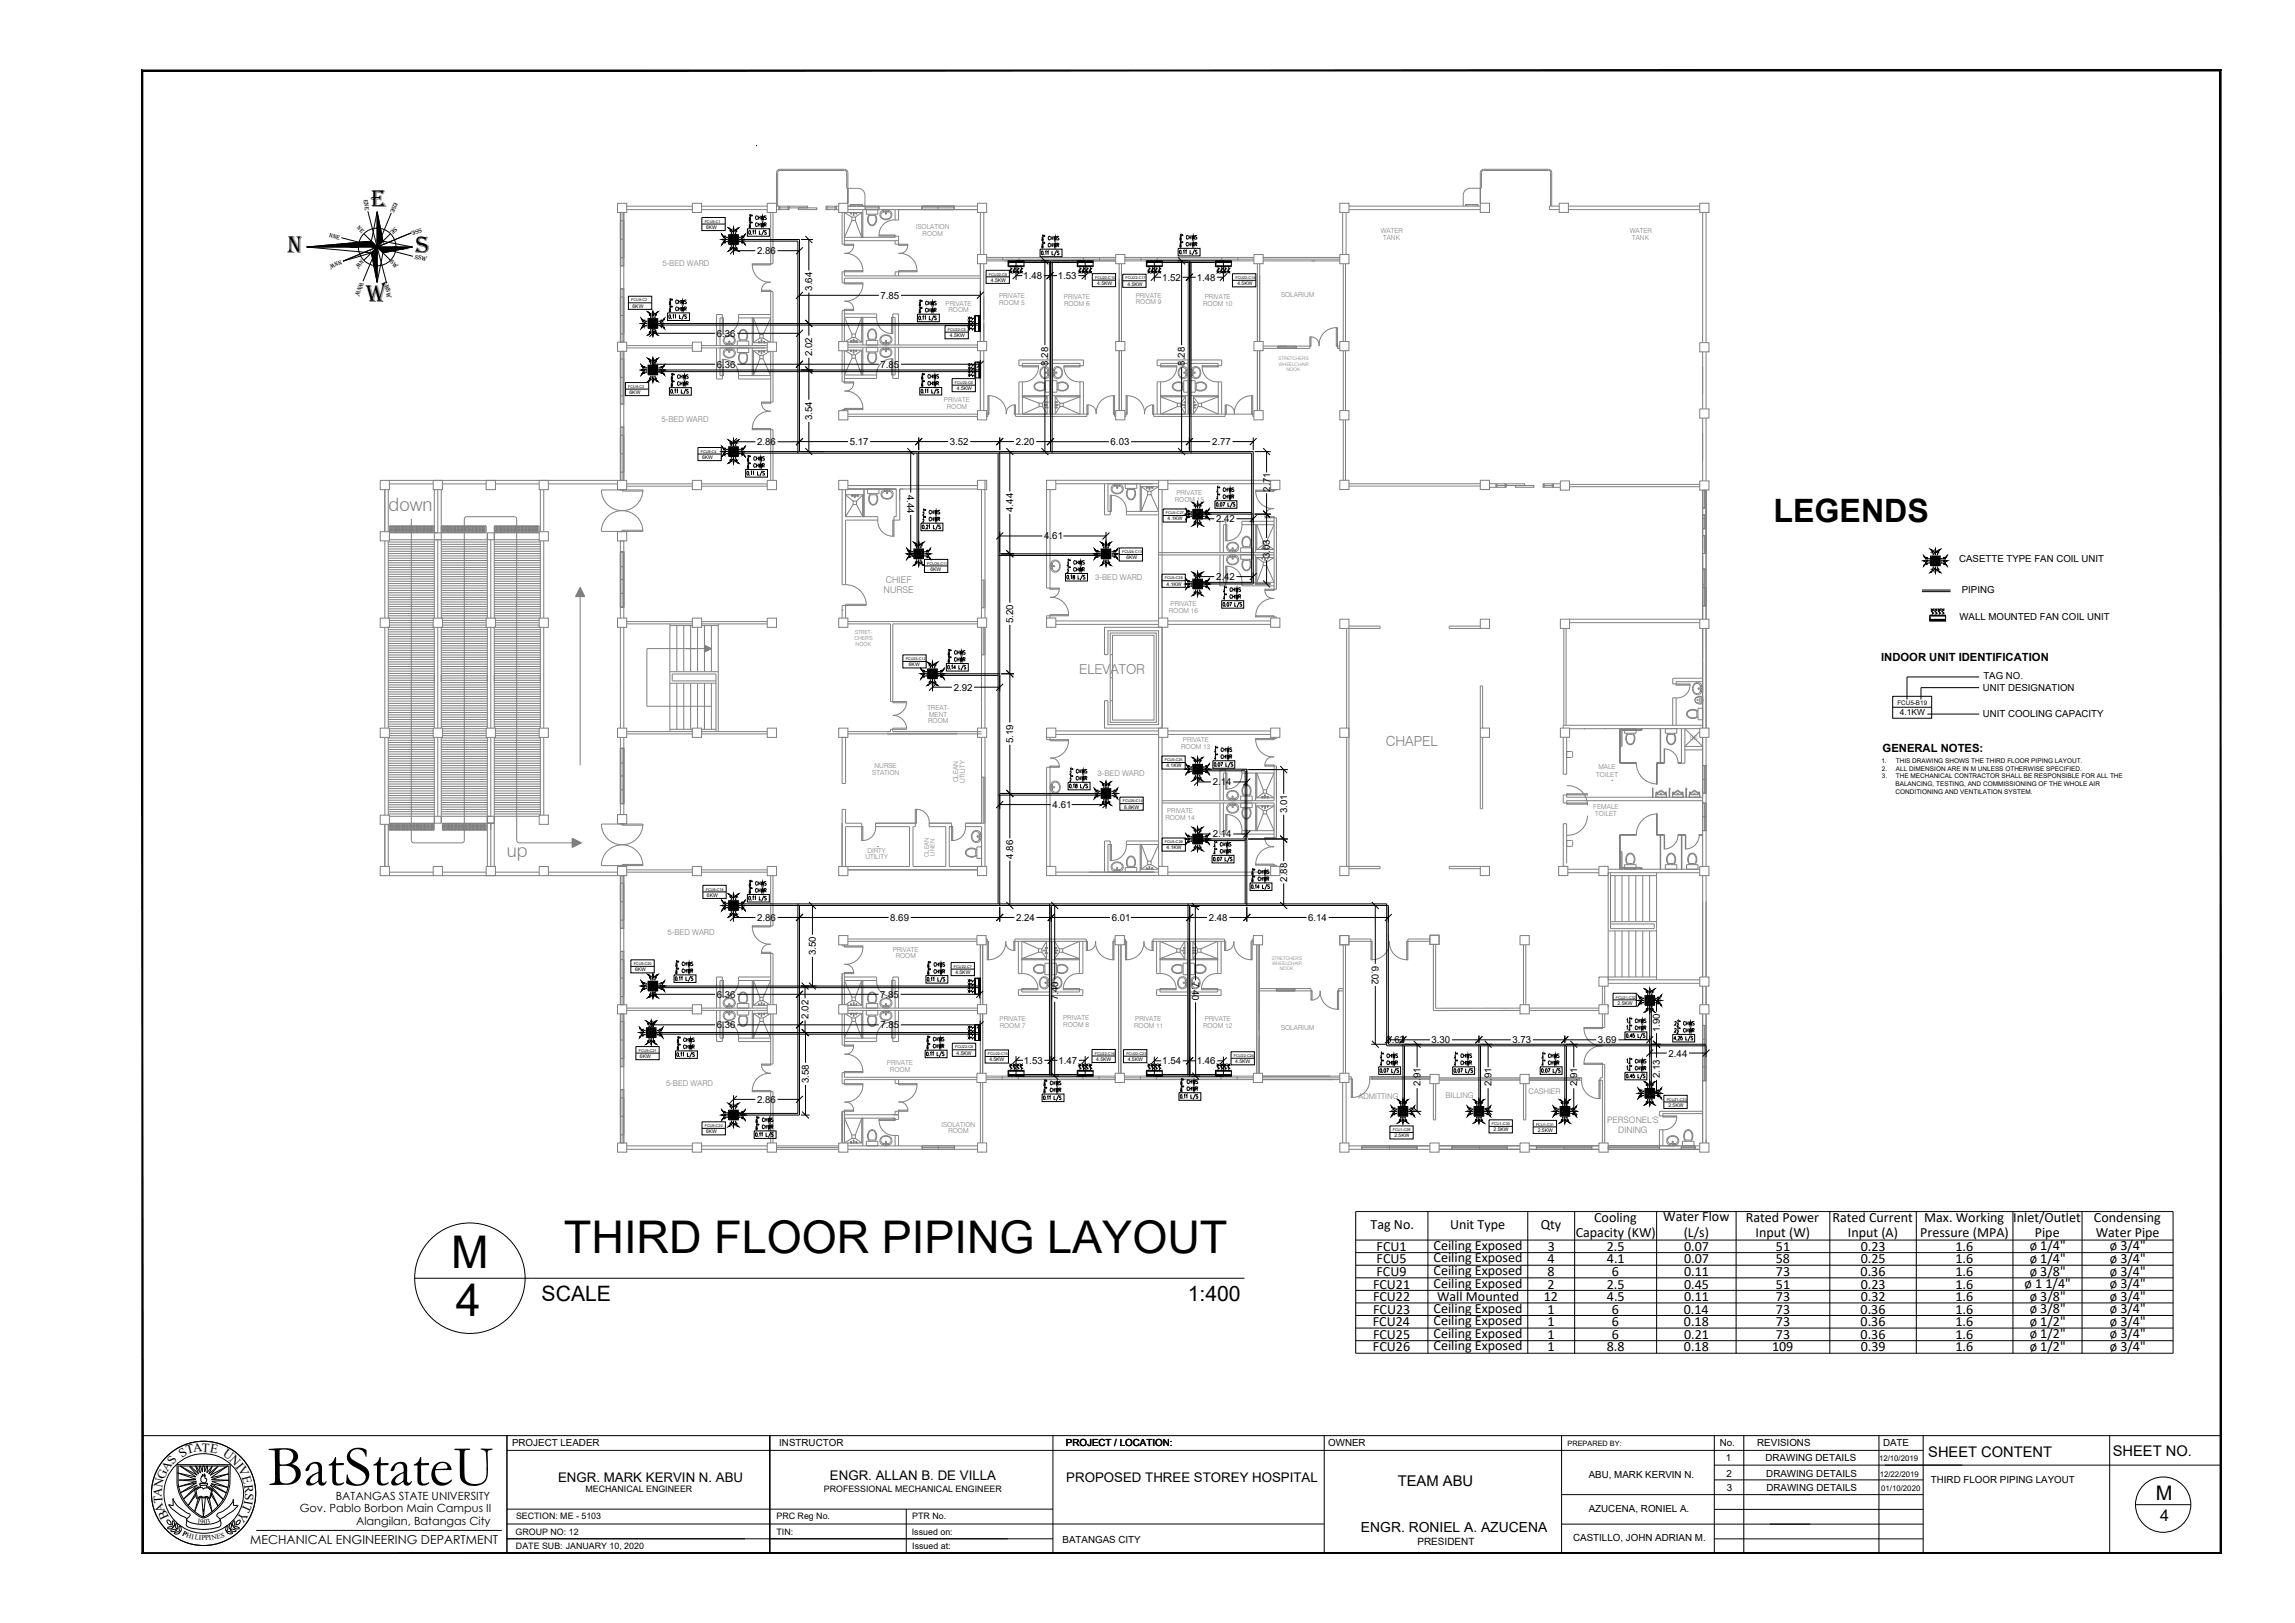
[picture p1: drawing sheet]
<svg xmlns="http://www.w3.org/2000/svg" width="420mm" height="297mm" viewBox="0 0 420 297" stroke-linecap="round" stroke-linejoin="round" font-family="sans-serif">
<defs><g id="words">
<text font-size="10.6" x="49" y="271.8">BatStateU</text>
<g font-size="8.2">
<text x="82.6" y="232.1">M</text>
<text x="103.3" y="229.3">THIRD FLOOR PIPING LAYOUT</text>
<text x="83.4" y="240.9">4</text>
</g>
<text font-size="5.9" x="324.7" y="95.6">LEGENDS</text>
<g font-size="4.5">
<text x="67.9" y="37.9">E</text>
<text x="52.6" y="46.3">N</text>
<text x="76.1" y="46.3">S</text>
<text x="67" y="55.2">W</text>
</g>
<g font-size="3.9">
<text x="99.2" y="238.2">SCALE</text>
<text x="217.4" y="238.2">1:400</text>
</g>
<text font-size="3.7" x="394.7" y="274.6">M</text>
<g font-size="3.4" fill="#808080">
<text x="71.1" y="93.6">down</text>
<text x="92.8" y="156.9">up</text>
</g>
<text font-size="2.9" x="395.5" y="278.3">4</text>
<g font-size="2.7">
<text x="353" y="266.7">SHEET CONTENT</text>
<text x="386.8" y="266.4">SHEET NO.</text>
<text x="255.9" y="271.9">TEAM ABU</text>
</g>
<g font-size="2.6">
<text x="250.9" y="224.9">Tag No.</text>
<text x="265.5" y="225">Unit Type</text>
<text x="282.1" y="224.9">Qty</text>
<text x="288.5" y="226.4">Capacity (KW)</text>
<text x="291.8" y="223.6">Cooling</text>
<text x="304.5" y="223.5">Water Flow</text>
<text x="308.2" y="226.5">(L/s)</text>
<text x="319.6" y="223.6">Rated Power</text>
<text x="321.4" y="226.4">Input (W)</text>
<text x="335.5" y="223.6">Rated Current</text>
<text x="338.3" y="226.4">Input (A)</text>
<text x="351.5" y="226.4">Pressure (MPA)</text>
<text x="352.3" y="223.6">Max. Working</text>
<text x="368.6" y="223.7">Inlet/Outlet</text>
<text x="372.5" y="226.4">Pipe</text>
<text x="383.4" y="223.6">Condensing</text>
<text x="383.7" y="226.4">Water Pipe</text>
<text x="252" y="233.5">FCU9</text>
<text x="252" y="228.9">FCU1</text>
<text x="252" y="231.2">FCU5</text>
<text x="262.4" y="228.8">Ceiling Exposed</text>
<text x="262.4" y="231.1">Ceiling Exposed</text>
<text x="262.4" y="233.4">Ceiling Exposed</text>
<text x="283.3" y="231.2">4</text>
<text x="283.3" y="233.5">8</text>
<text x="283.3" y="228.9">3</text>
<text x="294.2" y="228.9">2.5</text>
<text x="294.2" y="231.2">4.1</text>
<text x="295.1" y="233.5">6</text>
<text x="308.3" y="228.9">0.07</text>
<text x="308.3" y="231.2">0.07</text>
<text x="308.3" y="233.5">0.11</text>
<text x="325.1" y="231.2">58</text>
<text x="325.1" y="228.9">51</text>
<text x="325.1" y="233.5">73</text>
<text x="340.6" y="233.5">0.36</text>
<text x="340.7" y="228.9">0.23</text>
<text x="340.7" y="231.2">0.25</text>
<text x="358" y="228.9">1.6</text>
<text x="358" y="231.2">1.6</text>
<text x="358" y="233.5">1.6</text>
<text x="371.6" y="228.9">ø 1/4&quot;</text>
<text x="371.6" y="231.2">ø 1/4&quot;</text>
<text x="371.6" y="233.5">ø 3/8&quot;</text>
<text x="386.2" y="228.9">ø 3/4&quot;</text>
<text x="386.2" y="231.2">ø 3/4&quot;</text>
<text x="386.2" y="233.5">ø 3/4&quot;</text>
<text x="251.4" y="235.8">FCU21</text>
<text x="251.4" y="238.1">FCU22</text>
<text x="262.4" y="235.7">Ceiling Exposed</text>
<text x="263.1" y="238.2">Wall Mounted</text>
<text x="282.6" y="238.1">12</text>
<text x="283.3" y="235.8">2</text>
<text x="294.2" y="235.8">2.5</text>
<text x="294.2" y="238.1">4.5</text>
<text x="308.3" y="235.8">0.45</text>
<text x="308.3" y="238.1">0.11</text>
<text x="325.1" y="235.8">51</text>
<text x="325.1" y="238.1">73</text>
<text x="340.7" y="235.8">0.23</text>
<text x="340.7" y="238.1">0.32</text>
<text x="358" y="235.8">1.6</text>
<text x="358" y="238.1">1.6</text>
<text x="370.6" y="235.8">ø 1 1/4&quot;</text>
<text x="371.6" y="238.1">ø 3/8&quot;</text>
<text x="386.2" y="235.8">ø 3/4&quot;</text>
<text x="386.2" y="238.1">ø 3/4&quot;</text>
<text x="251.3" y="242.7">FCU24</text>
<text x="251.4" y="245">FCU25</text>
<text x="251.4" y="240.4">FCU23</text>
<text x="262.4" y="240.3">Ceiling Exposed</text>
<text x="262.4" y="242.6">Ceiling Exposed</text>
<text x="262.4" y="244.9">Ceiling Exposed</text>
<text x="283.3" y="240.4">1</text>
<text x="283.3" y="242.7">1</text>
<text x="283.3" y="245">1</text>
<text x="295.1" y="240.4">6</text>
<text x="295.1" y="242.7">6</text>
<text x="295.1" y="245">6</text>
<text x="308.3" y="240.4">0.14</text>
<text x="308.3" y="242.7">0.18</text>
<text x="308.3" y="245">0.21</text>
<text x="325.1" y="240.4">73</text>
<text x="325.1" y="242.7">73</text>
<text x="325.1" y="245">73</text>
<text x="340.6" y="240.4">0.36</text>
<text x="340.6" y="242.7">0.36</text>
<text x="340.6" y="245">0.36</text>
<text x="358" y="240.4">1.6</text>
<text x="358" y="242.7">1.6</text>
<text x="358" y="245">1.6</text>
<text x="371.6" y="240.4">ø 3/8&quot;</text>
<text x="371.6" y="242.7">ø 1/2&quot;</text>
<text x="371.6" y="245">ø 1/2&quot;</text>
<text x="386.2" y="240.4">ø 3/4&quot;</text>
<text x="386.2" y="242.7">ø 3/4&quot;</text>
<text x="386.2" y="245">ø 3/4&quot;</text>
<text x="251.3" y="247.3">FCU26</text>
<text x="262.4" y="247.2">Ceiling Exposed</text>
<text x="283.3" y="247.3">1</text>
<text x="294.2" y="247.3">8.8</text>
<text x="308.3" y="247.3">0.18</text>
<text x="324.4" y="247.3">109</text>
<text x="340.6" y="247.3">0.39</text>
<text x="358" y="247.3">1.6</text>
<text x="371.6" y="247.3">ø 1/2&quot;</text>
<text x="386.2" y="247.3">ø 3/4&quot;</text>
</g>
<g font-size="2.5" fill="#808080">
<text x="197.6" y="123.3">ELEVATOR</text>
<text x="253.7" y="136.5">CHAPEL</text>
</g>
<text font-size="2.5" x="249.2" y="280.5">ENGR. RONIEL A. AZUCENA</text>
<g font-size="2.4">
<text x="102.2" y="271.2">ENGR. MARK KERVIN N. ABU</text>
<text x="151.9" y="270.9">ENGR. ALLAN B. DE VILLA</text>
<text x="195.2" y="271.3">PROPOSED THREE STOREY HOSPITAL</text>
</g>
<g font-size="2.3">
<text x="30.6" y="269.4" transform="rotate(-56 30.6 269.4)">A</text>
<text x="31.7" y="268.1" transform="rotate(-57 31.7 268.1)">S</text>
<text x="33.3" y="266.8" transform="rotate(-33 33.3 266.8)">S</text>
<text x="34.3" y="266.2" transform="rotate(-15 34.3 266.2)">T</text>
<text x="35.4" y="265.8" transform="rotate(-6 35.4 265.8)">A</text>
<text x="36.9" y="265.7" transform="rotate(3 36.9 265.7)">T</text>
<text x="38.4" y="265.8" transform="rotate(11 38.4 265.8)">E</text>
<text x="40.7" y="266.4" transform="rotate(36 40.7 266.4)">U</text>
<text x="41.9" y="267.3" transform="rotate(46 41.9 267.3)">N</text>
<text x="43.1" y="268.4" transform="rotate(52 43.1 268.4)">I</text>
<text x="43.5" y="268.9" transform="rotate(62 43.5 268.9)">V</text>
<text x="29.6" y="274" transform="rotate(-85 29.6 274)">A</text>
<text x="29.7" y="272.3" transform="rotate(-78 29.7 272.3)">N</text>
<text x="29.8" y="275.1" transform="rotate(-94 29.8 275.1)">T</text>
<text x="30.1" y="270.9" transform="rotate(-66 30.1 270.9)">G</text>
<text x="44.3" y="270.3" transform="rotate(75 44.3 270.3)">E</text>
<text x="44.7" y="275.2" transform="rotate(114 44.7 275.2)">T</text>
<text x="44.7" y="271.7" transform="rotate(84 44.7 271.7)">R</text>
<text x="44.8" y="274.5" transform="rotate(100 44.8 274.5)">I</text>
<text x="44.9" y="273.2" transform="rotate(94 44.9 273.2)">S</text>
<text x="30.3" y="276.5" transform="rotate(-110 30.3 276.5)">A</text>
<text x="31" y="277.7" transform="rotate(-115 31 277.7)">B</text>
<text x="44.1" y="276.5" transform="rotate(122 44.1 276.5)">Y</text>
<text x="45.8" y="282.6">MECHANICAL ENGINEERING DEPARTMENT</text>
</g>
<g font-size="2.1">
<text x="344.4" y="121">INDOOR UNIT IDENTIFICATION</text>
<text x="344.7" y="137.6">GENERAL NOTES:</text>
<text x="61.5" y="274.5">BATANGAS STATE UNIVERSITY</text>
<text x="54.9" y="276.8">Gov. Pablo Borbon Main Campus II</text>
<text x="65.2" y="279.1">Alangilan, Batangas City</text>
</g>
<g font-size="1.8">
<text x="138.6" y="46.5">2.86</text>
<text x="148.7" y="53.2" transform="rotate(-90 148.7 53.2)">3.64</text>
<text x="187.3" y="51.1">1.48</text>
<text x="193.7" y="51.1">1.53</text>
<text x="212.8" y="51.4">1.52</text>
<text x="219.1" y="51.4">1.48</text>
<text x="161.2" y="54.7">7.85</text>
<text x="131.2" y="61.6">6.36</text>
<text x="148.7" y="65.2" transform="rotate(-90 148.7 65.2)">2.02</text>
<text x="131.2" y="67.3">6.36</text>
<text x="161.2" y="67.3">7.85</text>
<text x="191.9" y="66.9" transform="rotate(-90 191.9 66.9)">8.28</text>
<text x="216.9" y="66.9" transform="rotate(-90 216.9 66.9)">8.28</text>
<text x="148.7" y="76.9" transform="rotate(-90 148.7 76.9)">3.54</text>
<text x="138.6" y="81.5">2.86</text>
<text x="155.6" y="81.4">5.17</text>
<text x="173.9" y="81.4">3.52</text>
<text x="186" y="81.4">2.20</text>
<text x="203.3" y="81.5">6.03</text>
<text x="221.9" y="81.5">2.77</text>
<text x="232.5" y="90" transform="rotate(-90 232.5 90)">2.71</text>
<text x="166.1" y="90.5" transform="rotate(90 166.1 90.5)">4.44</text>
<text x="185.5" y="93.7" transform="rotate(-90 185.5 93.7)">4.44</text>
<text x="222.6" y="95.6">2.42</text>
<text x="191.2" y="98.7">4.61</text>
<text x="222.6" y="106.2">2.42</text>
<text x="232.5" y="102.2" transform="rotate(-90 232.5 102.2)">3.03</text>
<text x="358.7" y="102.9">CASETTE TYPE FAN COIL UNIT</text>
<text x="358.7" y="113.4">WALL MOUNTED FAN COIL UNIT</text>
<text x="359.2" y="108.5">PIPING</text>
<text x="185.5" y="114.1" transform="rotate(-90 185.5 114.1)">5.20</text>
<text x="363.1" y="124.2">TAG NO.</text>
<text x="174.6" y="126.4">2.92</text>
<text x="363" y="126.5">UNIT DESIGNATION</text>
<text x="363" y="131.3">UNIT COOLING CAPACITY</text>
<text x="185.5" y="136" transform="rotate(-90 185.5 136)">5.19</text>
<text x="222" y="143.7">2.14</text>
<text x="192.7" y="147.9">4.61</text>
<text x="235.6" y="148.8" transform="rotate(-90 235.6 148.8)">3.01</text>
<text x="222" y="153.3">2.14</text>
<text x="185.5" y="157.2" transform="rotate(-90 185.5 157.2)">4.86</text>
<text x="235.6" y="161.3" transform="rotate(-90 235.6 161.3)">2.88</text>
<text x="138.6" y="168.5">2.86</text>
<text x="163" y="168.5">8.69</text>
<text x="186" y="168.5">2.24</text>
<text x="203.5" y="168.5">6.01</text>
<text x="221.3" y="168.5">2.48</text>
<text x="239.5" y="168.5">6.14</text>
<text x="149.4" y="174.8" transform="rotate(-90 149.4 174.8)">3.50</text>
<text x="218.2" y="179.7" transform="rotate(90 218.2 179.7)">7.40</text>
<text x="251.2" y="176.7" transform="rotate(90 251.2 176.7)">6.02</text>
<text x="131.2" y="182.6">6.36</text>
<text x="161.1" y="182.6">7.85</text>
<text x="193.7" y="183.1" transform="rotate(-90 193.7 183.1)">7.40</text>
<text x="131.2" y="188.2">6.36</text>
<text x="148" y="186.4" transform="rotate(-90 148 186.4)">2.02</text>
<text x="161.2" y="188.2">7.85</text>
<text x="253.8" y="190.9">0.63</text>
<text x="262.1" y="190.9">3.30</text>
<text x="276.9" y="190.9">3.73</text>
<text x="292.5" y="190.9">3.69</text>
<text x="303.9" y="188.9" transform="rotate(-90 303.9 188.9)">1.90</text>
<text x="187.5" y="194.7">1.53</text>
<text x="193.8" y="194.7">1.47</text>
<text x="212.8" y="194.8">1.54</text>
<text x="219.1" y="194.8">1.46</text>
<text x="303.9" y="197.3" transform="rotate(-90 303.9 197.3)">2.13</text>
<text x="305.5" y="193.4">2.44</text>
<text x="138.6" y="201.8">2.86</text>
<text x="148.1" y="198.2" transform="rotate(-90 148.1 198.2)">3.58</text>
<text x="260.1" y="198.8" transform="rotate(-90 260.1 198.8)">2.91</text>
<text x="273.1" y="198.8" transform="rotate(-90 273.1 198.8)">2.91</text>
<text x="288.7" y="198.8" transform="rotate(-90 288.7 198.8)">2.91</text>
<text x="93.7" y="264.6">PROJECT LEADER</text>
<text x="142.7" y="264.7">INSTRUCTOR</text>
<text x="195.1" y="264.7">PROJECT / LOCATION:</text>
<text x="243.2" y="264.7">OWNER</text>
<text x="314.9" y="264.7">No.</text>
<text x="316" y="267.3">1</text>
<text x="321.7" y="264.7">REVISIONS</text>
<text x="323.2" y="267.4">DRAWING DETAILS</text>
<text x="344.7" y="264.7">DATE</text>
<text x="290.9" y="270.5">ABU, MARK KERVIN N.</text>
<text x="316.1" y="270.3">2</text>
<text x="316.1" y="272.9">3</text>
<text x="323.4" y="270.3">DRAWING DETAILS</text>
<text x="323.4" y="272.9">DRAWING DETAILS</text>
<text x="353.5" y="271.4">THIRD FLOOR PIPING LAYOUT</text>
<text x="290.9" y="276.8">AZUCENA, RONIEL A.</text>
<text x="194.5" y="282.4">BATANGAS CITY</text>
<text x="259.5" y="282.8">PRESIDENT</text>
<text x="288" y="282.1">CASTILLO, JOHN ADRIAN M.</text>
</g>
<g font-size="1.7" fill="#808080">
<text x="162.1" y="106.7">CHIEF</text>
<text x="161.7" y="108.5">NURSE</text>
</g>
<g font-size="1.6" fill="#808080">
<text x="294.2" y="205.6">PERSONEL'S</text>
<text x="296.2" y="207.3">DINING</text>
</g>
<g font-size="1.6">
<text x="107.2" y="273">MECHANICAL ENGINEER</text>
<text x="150.8" y="273">PROFESSIONAL MECHANICAL ENGINEER</text>
<text x="94.4" y="280.8">GROUP NO: 12</text>
<text x="94.5" y="278">SECTION: ME - 5103</text>
<text x="142.2" y="278.1">PRC Reg No.</text>
<text x="142.2" y="280.9">TIN:</text>
<text x="166.9" y="280.8">Issued on:</text>
<text x="167" y="278">PTR No.</text>
<text x="94.5" y="283.6">DATE SUB: JANUARY 10, 2020</text>
<text x="167" y="283.6">Issued at:</text>
</g>
<g font-size="1.5" fill="#808080">
<text x="121.3" y="48.7">5-BED WARD</text>
<text x="121.1" y="77.3">5-BED WARD</text>
<text x="200.5" y="106.2">3-BED WARD</text>
<text x="200.9" y="142.1">3-BED WARD</text>
<text x="122.2" y="171.2">5-BED WARD</text>
<text x="121.9" y="198.8">5-BED WARD</text>
</g>
<text font-size="1.5" x="347.8" y="130.9">4.1KW</text>
<g font-size="1.4" fill="#808080">
<text x="248.7" y="201.1">ADMITTING</text>
<text x="264.6" y="200.9">BILLING</text>
<text x="279.8" y="200.1">CASHIER</text>
</g>
<g font-size="1.4">
<text x="344" y="267.3">12/10/2019</text>
<text x="344.1" y="270.3">12/22/2019</text>
<text x="344.4" y="272.9">01/10/2020</text>
</g>
<g font-size="1.3">
<text x="287" y="264.6">PREPARED BY:</text>
<text x="33.3" y="280.9" transform="rotate(28 33.3 280.9)">P</text>
<text x="34" y="281.3" transform="rotate(18 34 281.3)">H</text>
<text x="35" y="281.6" transform="rotate(10 35 281.6)">I</text>
<text x="35.6" y="281.7" transform="rotate(9 35.6 281.7)">L</text>
<text x="36.1" y="278.7" transform="rotate(9 36.1 278.7)">1</text>
<text x="36.4" y="281.9" transform="rotate(1 36.4 281.9)">I</text>
<text x="36.7" y="278.8">90</text>
<text x="36.9" y="281.9">P</text>
<text x="37.6" y="281.9" transform="rotate(-8 37.6 281.9)">PI</text>
<text x="38" y="278.8" transform="rotate(-15 38 278.8)">3</text>
<text x="38.8" y="281.8" transform="rotate(-13 38.8 281.8)">N</text>
<text x="39.8" y="281.6" transform="rotate(-14 39.8 281.6)">ES</text>
</g>
<g font-size="1.2" fill="#808080">
<text x="167.7" y="42">ISOLATION</text>
<text x="168.9" y="43.2">ROOM</text>
<text x="252.8" y="42.7">WATER</text>
<text x="253.2" y="43.9">TANK</text>
<text x="298.4" y="42.7">WATER</text>
<text x="298.8" y="43.9">TANK</text>
<text x="173.1" y="55.9">PRIVATE</text>
<text x="173.7" y="57.1">ROOM</text>
<text x="182.9" y="54.5">PRIVATE</text>
<text x="182.9" y="55.8">ROOM 5</text>
<text x="194.8" y="54.8">PRIVATE</text>
<text x="194.8" y="56">ROOM 6</text>
<text x="207.9" y="54.5">PRIVATE</text>
<text x="208" y="55.7">ROOM 9</text>
<text x="220.3" y="56">ROOM 10</text>
<text x="220.6" y="54.8">PRIVATE</text>
<text x="234.5" y="54.3">SOLARIUM</text>
<text x="172.8" y="73.6">PRIVATE</text>
<text x="173.4" y="74.8">ROOM</text>
<text x="215.1" y="91.8">ROOM 15</text>
<text x="215.4" y="90.6">PRIVATE</text>
<text x="214" y="112.2">ROOM 16</text>
<text x="214.3" y="111">PRIVATE</text>
<text x="169.8" y="129.9">TREAT-</text>
<text x="170.1" y="131.1">MENT</text>
<text x="169.9" y="132.4">ROOM</text>
<text x="216.3" y="137.1">ROOM 13</text>
<text x="216.6" y="135.9">PRIVATE</text>
<text x="309.4" y="135.4">SS</text>
<text x="159.7" y="141.7">STATION</text>
<text x="160.1" y="140.5">NURSE</text>
<text x="175.4" y="143.2" transform="rotate(-90 175.4 143.2)">CLEAN</text>
<text x="176.6" y="143.3" transform="rotate(-90 176.6 143.3)">UTILITY</text>
<text x="292.2" y="142.2">TOILET</text>
<text x="292.6" y="140.8">MALE</text>
<text x="213.4" y="150">ROOM 14</text>
<text x="213.7" y="148.8">PRIVATE</text>
<text x="291.7" y="148">FEMALE</text>
<text x="292.1" y="149.4">TOILET</text>
<text x="158.4" y="157.3">UTILITY</text>
<text x="158.8" y="156.1">DIRTY</text>
<text x="163.4" y="174.2">PRIVATE</text>
<text x="164" y="175.4">ROOM</text>
<text x="183" y="186.9">PRIVATE</text>
<text x="183" y="188.1">ROOM 7</text>
<text x="194.6" y="186.7">PRIVATE</text>
<text x="194.7" y="187.9">ROOM 8</text>
<text x="207.6" y="188.1">ROOM 11</text>
<text x="207.8" y="186.8">PRIVATE</text>
<text x="220.2" y="188.1">ROOM 12</text>
<text x="220.6" y="186.9">PRIVATE</text>
<text x="234.5" y="188.4">SOLARIUM</text>
<text x="162.4" y="195">PRIVATE</text>
<text x="162.9" y="196.2">ROOM</text>
<text x="172.4" y="206.2">ISOLATION</text>
<text x="173.6" y="207.4">ROOM</text>
</g>
<g font-size="1.2">
<text x="347.4" y="129">FCU5-B19</text>
<text x="344.4" y="139.6">1.</text>
<text x="344.5" y="142.4">3.</text>
<text x="344.5" y="141">2.</text>
<text x="347" y="143.9">BALANCING, TESTING, AND COMMISSIONING OF THE WHOLE AIR</text>
<text x="347.1" y="139.6">THIS DRAWING SHOWS THE THIRD FLOOR PIPING LAYOUT.</text>
<text x="347.1" y="142.4">THE MECHANICAL CONTRACTOR SHALL BE RESPONSIBLE FOR ALL THE</text>
<text x="347.1" y="141">ALL DIMENSION ARE IN M UNLESS OTHERWISE SPECIFIED.</text>
<text x="347" y="145.3">CONDITIONING AND VENTILATION SYSTEM.</text>
</g>
<g font-size="1.1">
<text x="65.3" y="41.7" transform="rotate(45 65.3 41.7)">nE</text>
<text x="66.5" y="36.5" transform="rotate(81 66.5 36.5)">ene</text>
<text x="72.2" y="36.9" transform="rotate(113 72.2 36.9)">ese</text>
<text x="72.3" y="41.5" transform="rotate(135 72.3 41.5)">se</text>
<text x="77.1" y="41.7" transform="rotate(158 77.1 41.7)">sse</text>
<text x="60.2" y="43.4" transform="rotate(14 60.2 43.4)">nne</text>
<text x="62.4" y="47.5" transform="rotate(158 62.4 47.5)">nnw</text>
<text x="66.1" y="47.4" transform="rotate(135 66.1 47.4)">nw</text>
<text x="71.3" y="48" transform="rotate(45 71.3 48)">sw</text>
<text x="75.9" y="47.3" transform="rotate(14 75.9 47.3)">ssw</text>
<text x="65.9" y="51.6" transform="rotate(113 65.9 51.6)">wnw</text>
<text x="70.5" y="52.1" transform="rotate(81 70.5 52.1)">wsw</text>
</g>
<g font-size="1.1" fill="#808080">
<text x="170" y="156.8" transform="rotate(-90 170 156.8)">CLEAN</text>
<text x="171.1" y="156.6" transform="rotate(-90 171.1 156.6)">LINEN</text>
</g>
<g font-size="1" fill="#808080">
<text x="156.4" y="117.2">CHER'S</text>
<text x="156.5" y="116.1">STRET-</text>
<text x="156.6" y="118.3">NOOK</text>
</g>
<g font-size=".9">
<text x="129.3" y="41.9">6KW</text>
<text x="181.4" y="51.5">4.5KW</text>
<text x="200.9" y="52.2">4.5KW</text>
<text x="206.4" y="52.3">4.5KW</text>
<text x="226.5" y="52.2">4.5KW</text>
<text x="115.8" y="56.3">6KW</text>
<text x="173.9" y="61.7">4.5KW</text>
<text x="175.2" y="71.4">4.5KW</text>
<text x="115.3" y="72.1">6KW</text>
<text x="128.5" y="84">6KW</text>
<text x="213.8" y="95.2">4.1KW</text>
<text x="170.3" y="104.5">6KW</text>
<text x="206.2" y="102.3">6KW</text>
<text x="213.6" y="107.2">4.1KW</text>
<text x="166.4" y="122">6KW</text>
<text x="213.6" y="140.4">4.1KW</text>
<text x="205.8" y="148">8.8KW</text>
<text x="213.6" y="155.5">4.1KW</text>
<text x="129.4" y="164.1">6KW</text>
<text x="116.3" y="177.8">6KW</text>
<text x="174.9" y="178.2">4.5KW</text>
<text x="296.1" y="183.9">2.5KW</text>
<text x="117.2" y="193.6">6KW</text>
<text x="175.1" y="193">4.5KW</text>
<text x="181.1" y="194.2">4.5KW</text>
<text x="200.7" y="194.1">4.5KW</text>
<text x="206.5" y="194.2">4.5KW</text>
<text x="226.1" y="194.6">4.5KW</text>
<text x="305.4" y="202.6">2.5KW</text>
<text x="129.3" y="207.4">6KW</text>
<text x="255.3" y="208.1">2.5KW</text>
<text x="273.4" y="207">2.5KW</text>
<text x="281.5" y="207.1">2.5KW</text>
</g>
<g font-size=".9" fill="#808080">
<text x="234.1" y="65.9">STRETCHER'S</text>
<text x="234.1" y="66.9">WHEELCHAIR</text>
<text x="235.5" y="67.9">NOOK</text>
<text x="232.8" y="175.7">STRETCHER'S</text>
<text x="232.9" y="176.6">WHEELCHAIR</text>
<text x="234.3" y="177.6">NOOK</text>
</g>
<g font-size=".7">
<text x="129" y="40.8">FCU9-C1</text>
<text x="181" y="50.4">FCU22-C9</text>
<text x="200.5" y="51">FCU22-C10</text>
<text x="206.1" y="51.1">FCU22-C17</text>
<text x="226.2" y="51.1">FCU22-C18</text>
<text x="115.6" y="55.2">FCU9-C2</text>
<text x="173.5" y="60.6">FCU22-C5</text>
<text x="115" y="71">FCU9-C3</text>
<text x="174.8" y="70.3">FCU22-C6</text>
<text x="128.3" y="82.9">FCU9-C4</text>
<text x="213.4" y="94.1">FCU5-C27</text>
<text x="205.4" y="101.2">FCU24-C13</text>
<text x="169.8" y="103.3">FCU25-C11</text>
<text x="213.2" y="106.1">FCU5-C28</text>
<text x="165.8" y="120.8">FCU23-C12</text>
<text x="213.2" y="139.3">FCU5-C25</text>
<text x="205.5" y="146.9">FCU26-C14</text>
<text x="213.3" y="154.3">FCU5-C26</text>
<text x="129.2" y="163">FCU9-C19</text>
<text x="116" y="176.6">FCU9-C20</text>
<text x="174.6" y="177.1">FCU22-C7</text>
<text x="295.8" y="182.7">FCU21-C32</text>
<text x="174.9" y="191.9">FCU22-C8</text>
<text x="116.9" y="192.5">FCU9-C21</text>
<text x="180.9" y="193.1">FCU22-C15</text>
<text x="200.4" y="193">FCU22-C16</text>
<text x="206.2" y="193.1">FCU22-C23</text>
<text x="225.9" y="193.4">FCU22-C24</text>
<text x="305.1" y="201.4">FCU21-C33</text>
<text x="129" y="206.3">FCU9-C20</text>
<text x="255" y="207">FCU1-C29</text>
<text x="273.1" y="205.9">FCU1-C30</text>
<text x="281.2" y="206">FCU1-C31</text>
</g>
</g></defs>
<!-- layer: 0 -->
<g fill="none" stroke="#808080" stroke-width=".18">
<path d="M113.1 37.2h1.6v1.7h-1.6zM113.6 38.9h.6v9.7h-.6zM113.6 38.9v23.7M113.9 38.9v9.7M114.2 38.9v23.7M114.7 38.4h12.1M114.7 37.7h12.1M126.8 37.2h1.6v1.7h-1.6zM128.4 38.4h12.1M128.4 37.7h12.1M140.5 37.2h1.7v1.7h-1.7zM141.1 38.9v9.6"/>
<path d="M141.5 38.9v9.4h-.4M142.2 38.4h.4M142.6 37.7h.2v.7h-.2zM142.8 38.4h1.5M142.8 37.7h1.5M142.8 38h1.5M144.3 37.7h.2v.7h-.2zM144.5 37.7h3.3v.3h-3.3zM146.2 38h3.3v.4h-3.3zM151.2 37.7h.2v.7h-.2zM151.4 38.4h1.5M151.4 37.7h1.5"/>
<path d="M151.4 38h1.5M152.9 37.7h.2v.7h-.2zM153.1 38.4h.4M153.1 37.7h.4M153.5 37.2h1.7v1.7h-1.7zM154.2 38.9v5.8h.4M155.2 34.5v2.7v-5.6a.63 .63 0 0 0-.6-.6h-11.8a.63 .63 0 0 0-.6 .6v6.1h.4M155.2 38.4h23.8M155.2 38.9h2.8M155.6 37.7v-.3l.1 .3M155.7 38.9h.1M155.7 37.5h2.1"/>
<path d="M155.7 37.4h2.1M155.7 39.1h.2M155.7 39.1h.1M155.7 39h.1M155.7 39h.2M155.8 39h.1M155.8 39.1h-.1M155.8 38.9l-.1 .2M155.8 39v.1M155.8 39.1h.1M155.9 39h.1M155.9 38.9h.1"/>
<path d="M155.9 38.9v.2M155.9 39v.1M155.9 39.1h.1M156 39.7h.6v.7h-.6zM156 39.7l-1.4-.8v6M156.2 38.9v.2M156.2 39.4h.1M156.2 39.1h.1M156.2 39h.2M156.2 39h.1M156.2 39.3h.1M156.2 39.3v.1"/>
<path d="M156.3 39v.2M156.3 39h.1M156.3 39.3l.1 .1-.2 .1M156.3 39.1h.1M156.4 39h-.1M156.4 39.4h.1M156.4 38.9l-.1 .2M156.7 38.9h.1M156.7 38.9v.2M156.7 39.1h.1M156.7 39h.1M156.7 39v.1"/>
<path d="M156.8 39.1h.1M156.8 39h.1M156.8 39h-.1M156.8 39v.1M156.8 38.9h.1M156.8 38.9v.2M157.8 37.7v-.3l.1 .3M158 38.4v5h-.2v-4.5l-1.2 .8M158.3 35.7a1.26 1.26 0 0 0-1.2-1.2l-2.1-.1v-2.8v-.2l-.4-.2h-11.8l-.4 .2v.2v6.1M158.3 35.7v2M158.4 37.7h2.5v.7h-2.5zM158.4 38h2.5"/>
<path d="M158.4 37.7v.7M158.6 38.4v.8h2.1v-.8M159.2 39.4h.8a.98 .98 0 0 1 .4 1.1 .98 .98 0 0 1-.9 .7l-.4-.3-.1-.5v-.6zM159.2 39.2a1.27 1.27 0 0 0 .5 2.1 1.27 1.27 0 0 0 .4-2.1M160.9 37.7v.7M161.3 38.8a1.11 1.11 0 0 1 1.3-.4 1.11 1.11 0 0 1 .6 1.2 1.14 1.14 0 0 1-1.2 .6 1.14 1.14 0 0 1-.9-1.1zM161.6 38.8h.5M161.7 38.8a.71 .71 0 0 0-.4 .9 .71 .71 0 0 0 .9 .4 .71 .71 0 0 0 .9-.4 .71 .71 0 0 0-.4-.9M162.1 39v.2M162.1 39.2v-.5l.1-.2 .1 .2-.1 .5M162.1 39.2h.2M162.2 39.2h.1"/>
<path d="M162.3 39v.2M162.3 38.8h.4M163.9 38.4v1.9h.6v-1.9M168.8 37.7h5.9v.7h-5.9zM168.8 38h5.9M168.8 37.7v.7M171.7 37.7v.7M174.7 37.7v.7M179 37.2h1.6v1.7h-1.6zM179 37.7h-23.8h3.2M179.5 38.9v7.7M180.1 38.9v7.7"/>
<path d="M245.3 37.2h1.7v1.7h-1.7zM245.8 38.9v7.7M246.4 38.9v7.7M247 38.4h24M247 37.7h24M267.9 35.7v2M268.3 37.7v-.3l.1 .3M268.4 37.4h2.1M268.4 37.5h2.1M270.5 37.7v-.3l.1 .3M271 37.2h1.7v1.7h-1.7zM271 34.5v2.7v-5.6a.61 .61 0 0 1 .6-.6h11.9a.63 .63 0 0 1 .6 .6v6.1"/>
<path d="M271.6 31.2h11.9M271.6 31.2h-.2l-.2 .4v2.8l-2 .1a1.26 1.26 0 0 0-1.3 1.2M283.5 31.2h.2l.2 .4v6.1M285.5 37.2h1.6v1.7h-1.6zM285.5 37.7h-1.8v.7h1.8M287.1 38.4h24.1M287.1 37.7h24.1M311.2 37.2h1.7v1.7h-1.7zM311.7 38.9v23.8M312.3 38.9v23.8M113.6 52.9h.6v9.7h-.6zM113.6 48.6h.6"/>
<path d="M113.6 52.9h.6M113.6 40.4h.6M113.6 47.1h.6M113.6 43.8h.6M113.6 54.4h.6M113.6 57.7h.6M113.9 52.9v9.7M132.2 58.2h.3v2.9h-.3zM132.2 58.2h-.4v5.1M132.2 58.2v-.6h-1v5.7M135.2 58.2h5.9l-1.4 3M135.2 58.2a2.75 2.75 0 0 1-2.7 2.9"/>
<path d="M137.7 48.3h3.4v.2h-3.4zM137.7 48.5a3.2 3.2 0 0 0 3.4 3.1 1.49 1.49 0 0 0-1.7 1.5M137.9 58.2l1.2 3M139.4 53.1h1.7v.2h-1.7zM141.1 53.3h.4v9.3M141.1 53.1v9.5M141.1 57.6h-5.9v.6M154.6 51.8h3.4v.2h-3.4zM154.6 56.6h1.7v.2h-1.7zM154.6 49.5h3.4v.2h-3.4zM154.6 44.7h1.7v.2h-1.7zM154.6 49.5v1h24.9"/>
<path d="M154.6 56.6v5.9M154.6 49.7h-.4v2.1h.4M154.6 56.8h-.4v5.7M154.6 57.5h5.9v.6M154.6 44.1h9.9M154.6 55.1a1.49 1.49 0 0 1 1.7 1.5M156 40.4l-1.4 3h9.3v-.2M156.3 44.9a1.48 1.48 0 0 1-1.7 1.5 3.2 3.2 0 0 1 3.4 3.1M156.6 40.4l1.2 3M157.8 58.1l-1.2 3M158 52a3.2 3.2 0 0 1-3.4 3.1M160.5 58.1h-5.9l1.4 3"/>
<path d="M160.5 58.1a2.75 2.75 0 0 0 2.7 2.9M160.9 43h3v.2h-3zM163.2 58.1h.2v2.9h-.2zM163.4 58.1v-.6h1.1v5.6M163.4 58.1h.5v5M163.9 44.1v.6h.6M163.9 50.5v-.8h.6v.8M163.9 43.2h.6v1.5M163.9 40.3a2.75 2.75 0 0 0-3 2.7M164.5 49.5h3.4v.2h-3.4zM164.5 44.7h1.7v.2h-1.7zM164.5 46.4a3.2 3.2 0 0 1 3.4 3.1"/>
<path d="M166.2 44.9a1.49 1.49 0 0 1-1.7 1.5M179 46.6h1.6v1.7h-1.6zM179.5 48.3v14.2M179.5 50.9h-24.9v1.1M180.1 48.3v14.2M180.6 47.1h.1M180.6 47.7h23.7M180.6 47.1h23.7M180.6 47.4h23.7M183.6 47.1v.6M186.4 47.7h.1M186.5 47.1v.6"/>
<path d="M192.2 47.7v28.1M192.7 47.7v28.1M198.4 47.1v.6M198.5 47.7h.1M201.3 47.1v.6M204.3 46.6h1.6v1.7h-1.6zM204.9 48.3v14.2M205.3 48.3v14.2M205.9 47.1h.1M205.9 47.7h23.7M205.9 47.1h23.7M205.9 47.4h23.7"/>
<path d="M208.9 47.1v.6M211.7 47.7h.1M211.8 47.1v.6M217.5 47.7v28.1M218 47.7v28.1M223.7 47.1v.6M223.8 47.7h.1M226.6 47.1v.6M229.6 46.6h1.7v1.7h-1.7zM230.2 48.3v14.2M230.6 48.3v14.2M231.3 47.1h.1"/>
<path d="M231.3 47.7h14M231.3 47.1h14M231.3 47.4h14M244.6 60h.3v3.3h-.3zM244.6 60a3.2 3.2 0 0 0-3.1 3.3 1.48 1.48 0 0 0-1.5-1.6M245.3 46.6h1.7v1.7h-1.7zM245.9 48.3v14.2M246.3 48.3v14.2M113.1 62.6h1.6v1.7h-1.6zM113.6 64.3h.6v9.7h-.6zM113.6 78.2h.6v9.7h-.6zM113.6 64.3v23.6"/>
<path d="M113.6 61.1h.6M113.6 74h.6M113.6 78.2h.6M113.6 65.7h.6M113.6 72.4h.6M113.6 69.1h.6M113.6 79.7h.6M113.9 64.3v9.7M113.9 78.2v9.7M114.2 64.3v23.6M114.7 63.3h12.1M114.7 63.7h12.1"/>
<path d="M126.8 62.6h1.6v1.7h-1.6zM128.4 63.3h12.1M128.4 63.7h12.1M131.2 63.7v5.7h1v-.7M131.8 63.7v5h.4M132.2 65.8h.3v2.9h-.3zM132.5 65.8a2.75 2.75 0 0 1 2.7 2.9M132.5 62.7l.6 .5M132.5 64.9l.6 .6M132.5 62v.7M132.5 64.3v.6M132.6 64.4v.4l.2 .4"/>
<path d="M132.8 61.7a.9 .9 0 0 1 1.1-.2 .9 .9 0 0 1 .5 1l-.4 .3h-.4M132.8 62.7l.6 .1M132.8 61.7a.6 .6 0 0 0 0 1M132.8 64.2l-.2 .2M133 64.1h.4M133 64.1l-.2 .1M133.1 61.5l-.6 .5M133.1 63.7l-.6 .5M133.1 61.5a.97 .97 0 0 1 1.4 .4 .97 .97 0 0 1-.7 1.3h-.7M133.1 63.7a.97 .97 0 0 1 1.4 .5 .97 .97 0 0 1-.7 1.3h-.7M133.4 64.3l.1 .2M133.4 62.4v.5l.1 .2 .1-.2v-.5"/>
<path d="M133.4 64.5v-.5l.1-.1 .1 .1v.5M133.5 62.4h.1M133.5 64.5h.1M133.5 62.4l-.1 .2M133.6 62.4v.2M133.6 64.3v.2M133.6 64.1h.4M134 64.1l.4 .3M134.4 64.4a.91 .91 0 0 1-.5 1 .91 .91 0 0 1-1.1-.2M135 63.3v-.9h2.1v.9M135 63.7v.8h2.1v-.8M135.2 68.7v.7h5.9"/>
<path d="M135.5 62.1a1 1 0 0 1-.2-1.1 1 1 0 0 1 .9-.5l.5 .5v.5l-.1 .6M135.5 62.1l.9 .1 .2-.1M135.6 64.8l.8-.1a.98 .98 0 0 1 .3 1.1 .98 .98 0 0 1-.9 .7l-.3-.3-.1-.4-.1-.6zM135.6 62.4a1.27 1.27 0 0 1 .4-2.1 1.27 1.27 0 0 1 .5 2.1M135.6 64.5a1.27 1.27 0 0 0 .4 2.1 1.27 1.27 0 0 0 .5-2.1M137.7 78.4h3.4v.2h-3.4zM137.7 63.7v5h.2v-4.5l1.2 .8M137.7 62.7h2.8M137.7 64.2h2.8M138.9 62.7h.1M138.9 64.2v.2M138.9 64.4h.1"/>
<path d="M138.9 64.2h.1M138.9 62.5h.1M138.9 62.6h.1M138.9 64.3h.1M138.9 62.5v.2M139 64.3h-.1M139 64.3h.1M139 62.6h.1M139 62.5v.2M139 62.5h.1M139 64.4h.1M139 62.7h.1"/>
<path d="M139 64.2v.2M139 64.2h.1M139.1 61.9l-1.2 .8v-4.5h-.2v5.1M139.1 61.2h.6v.7h-.6zM139.1 65h.6v.7h-.6zM139.1 65.7l-1.2 3M139.3 62.7h.2M139.3 64.2h.2M139.4 64.3v.1M139.4 64.3h.1M139.4 62.6h.1M139.4 62.6h-.1"/>
<path d="M139.4 62.5v.1M139.4 64.6l-.1 .1 .2 .1v-.2M139.4 62.4l-.1-.2h.2v.2M139.4 64.5h.1M139.4 62.4v.3M139.4 64.3v.3M139.4 62.4h.1M139.4 73.8a1.49 1.49 0 0 0 1.7 1.5 3.2 3.2 0 0 0-3.4 3.1M139.4 73.6h1.7v.2h-1.7zM139.4 62.5h.1M139.5 64.3v.3M139.5 62.6h.1"/>
<path d="M139.5 62.4l-.1 .3M139.5 64.3h.1M139.5 64.4h.1M139.5 64.4h-.1M139.5 62.5h.1M139.7 61.9l1.2 .7M139.7 65.7l1.4 3h-5.9M139.8 62.7h.1M139.8 64.2v.2M139.8 64.4h.2M139.8 64.2h.1M139.8 64.4h.1"/>
<path d="M139.8 62.5h.2M139.8 62.6h.1M139.8 64.3h.1v.1M139.8 64.3h.1M139.8 62.5h.1M139.8 62.5v.2M139.9 62.5v.1M139.9 64.3v.1M139.9 62.6h.1M139.9 64.3h.1M139.9 62.6v.1M139.9 64.2v.1"/>
<path d="M139.9 62.5v.1h-.1M139.9 62.5h.1M139.9 64.4h.1M140 62.6h.1M140 64.3h.1M140 62.5h-.1M140 62.7h.1M140 64.2h.1M140 64.4h-.1M140.5 62.6h1.7v1.7h-1.7zM140.9 64.3l-1.2 .7M141.1 78.6h.4v9.3"/>
<path d="M141.1 64.3v9.5M141.1 78.4v9.5M141.5 64.3v9.3h-.4M153.5 62.5h1.7v1.7h-1.7zM153.5 75.2h1.7v1.7h-1.7zM154.2 64.2v5.7h.4M154.6 74.7h3.4v.3h-3.4zM154.6 69.9h1.7v.2h-1.7zM154.6 64.2v5.9M154.6 74.7v.5M154.6 75h-.4v.2M154.8 64.2l1.2 .7"/>
<path d="M155.2 63.6h23.8M155.2 64.1h2.8M155.2 62.6h2.8M155.2 76.2h23.8M155.2 75.8h23.8M155.2 63.1h23.8M155.7 62.6h.1M155.7 64.1h.2M155.7 64.3h.2M155.7 62.4l.1 .2M155.7 64.1v.2M155.7 62.4h.2"/>
<path d="M155.7 62.5h.1M155.7 64.1h.1M155.7 64.3h.1M155.7 62.4h.1M155.7 64.2l.1 .1M155.7 62.5h.2M155.7 62.6h.2M155.7 64.2h.2M155.8 64.2h.1M155.8 64.3h-.1M155.8 62.5h.1M155.8 64.3h.1"/>
<path d="M155.8 62.4v.1M155.8 62.4h.1M155.8 62.4l.1 .2M155.9 62.5h.1M155.9 62.4h.1M155.9 64.2v.1M155.9 62.6h.1M155.9 64.3h.1M155.9 64.2h.1M155.9 64.1v.2M155.9 62.4v.1M155.9 64.1h.1"/>
<path d="M156 64.9h.6v.7h-.6zM156 61.1h.6v.7h-.6zM156 65.6l-1.4 3h5.9M156 61.8l-1.2 .7M156.2 64.1h.1M156.2 62.1v.2M156.2 62.1h.2l-.1 .2M156.2 64.7h.2M156.2 64.6h.1M156.2 62.1h.1M156.2 64.1h.2M156.2 64.3h.1"/>
<path d="M156.2 62.4v.2M156.2 64.1v.2M156.2 62.4h.1M156.2 62.6h.2M156.2 62.5h.1M156.2 64.2h.2M156.2 64.2h.1M156.2 64.4h.1M156.2 62.3h.1M156.2 64.4v.2M156.3 62.3v.3M156.3 64.2v.2"/>
<path d="M156.3 70.1a1.5 1.5 0 0 1-1.7 1.5 3.2 3.2 0 0 1 3.4 3.1M156.3 64.3h.1M156.3 64.2h.1M156.3 62.5h.1M156.3 62.4h.1M156.3 64.4l.1 .2M156.3 62.4l.1 .2M156.4 62.4h-.1M156.4 64.1l-.1 .2M156.4 62.1h.1M156.4 64.6h.1M156.4 64.1h.1"/>
<path d="M156.6 61.8l1.2 .8v-4.5h.2v5M156.6 65.6l1.2 3M156.7 62.6h.1M156.7 64.1h.1M156.7 64.3h.1M156.7 64.1v.2M156.7 62.4v.1M156.7 62.4h.1M156.7 64.2v.1M156.7 62.5h.1M156.7 64.2h.1M156.7 62.4v.2"/>
<path d="M156.8 62.4l-.1 .1M156.8 64.2h.1M156.8 62.5h.1M156.8 62.4h.1M156.8 64.3h.1M156.8 62.4v.2M156.8 62.6h.1M156.8 64.2v.1M156.8 64.1v.2M156.8 62.4v.1M156.8 64.1h.1M156.8 62.5h-.1"/>
<path d="M158 63.6v5h-.2v-4.5l-1.2 .8M158.6 62.3h2.1v.8h-2.1zM158.6 63.6v.8h2.1v-.8M159.2 64.6h.8a.98 .98 0 0 1 .4 1.1 .98 .98 0 0 1-.9 .7l-.4-.3-.1-.5v-.6zM159.2 64.4a1.27 1.27 0 0 0 .5 2.1 1.27 1.27 0 0 0 .4-2.1M159.2 62.3a1.27 1.27 0 0 1 .5-2.1 1.27 1.27 0 0 1 .4 2.1M159.3 62.1h.7M159.3 62.1a.97 .97 0 0 1-.3-1.1 .97 .97 0 0 1 .8-.6 1.11 1.11 0 0 1 .2 1.7M160.5 68.6v.7h-5.9M161.1 64.1a1.23 1.23 0 0 1 2.1 0M161.1 61.9a1.23 1.23 0 0 1 2.1 0M161.2 64.2l-.1 .5 .3 .5"/>
<path d="M161.2 61.9a1.06 1.06 0 0 0 .4 1.1 1.06 1.06 0 0 0 1.2 0l.4-.4v-.7M161.4 65.2a1.28 1.28 0 0 0 1.6 0M161.8 65.2h.8M162.1 64h-.4a.66 .66 0 0 0-.4 .7 .66 .66 0 0 0 .5 .6M162.1 62.7h-.4a.71 .71 0 0 1-.4-.9 .71 .71 0 0 1 .9-.4 .71 .71 0 0 1 .9 .4 .71 .71 0 0 1-.4 .9h-.4M162.1 64.2v.2M162.1 64.4v-.5l.1-.1 .1 .1-.1 .5M162.1 64.4h.2M162.1 62.3h.2v.5l-.1 .2-.1-.2zM162.1 62.3v.2M162.2 64.4h.1M162.2 62.3h.1"/>
<path d="M162.3 62.3v.2M162.3 64.2v.2M162.3 64h.4a.66 .66 0 0 1 .4 .7 .66 .66 0 0 1-.5 .6M163.2 64.2l.1 .5-.3 .5M163.2 65.7h.2v2.9h-.2zM163.2 65.7a2.75 2.75 0 0 0-2.7 2.9M163.9 63.6v5h-.5M164.5 63.6v5.7h-1.1v-.7M179 62.5h1.6v1.7h-1.6zM179 75.1h1.6v1.7h-1.6zM179.5 64.2v10.9M180.1 64.2v10.9"/>
<path d="M180.6 76.2h.1M180.6 75.6h.1M180.6 75.8h.5M180.8 72.4h.3v3.4h-.3zM180.8 75.8v.4h-.2M181.1 72.4a3.2 3.2 0 0 1 3.1 3.4 1.5 1.5 0 0 1 1.5-1.7M185.7 74.1h.2v1.7h-.2zM185.7 75.8h13.5M185.9 75.8v.4h13.1v-.4M187.2 66.9h2.9v.2h-2.9zM187.2 69.9v5.9l3-1.4M187.2 69.9h-.7v5.9"/>
<path d="M187.2 72.6l3 1.2M189.6 70.3l.6-.3a.89 .89 0 0 1 1 .3v.8a.97 .97 0 0 1-1.1 .3 .97 .97 0 0 1-.6-.9zM190.1 67.1a2.75 2.75 0 0 1-2.9 2.8M190.2 73.8h.7v.6h-.7zM190.4 67.8a1.05 1.05 0 0 0 .2 1.1 1.05 1.05 0 0 0 1.1 .3M190.6 68.6l.1 .3M190.6 67.8v.8M190.7 67.5l-.1 .3M190.7 68.9a.6 .6 0 0 0 1 0M190.7 67.5a.6 .6 0 0 1 1 0M191.2 74v.2M191.2 74.2h.1"/>
<path d="M191.2 74l.1 .1M191.2 74h.1M191.3 74.1h.1M191.3 74.1v.1M191.3 74.2h-.1M191.4 74.1h.2M191.4 70.2a1.27 1.27 0 0 0-2.1 .5 1.27 1.27 0 0 0 2.1 .5M191.4 68.3h.2M191.5 74.5h.1M191.5 74.1l.1 .1M191.5 73.6h.1M191.5 74h.1"/>
<path d="M191.5 73.6v.1M191.5 74.6h.1M191.5 73.7h.1M191.5 74.2h.1M191.6 73.6h.1M191.6 73.7h.1M191.6 74v.1M191.6 74.1v.1M191.6 74.5v.1M191.6 74.5h.1M191.6 74h.1M191.6 74.6h.1"/>
<path d="M191.6 74.2h.1M191.6 68.1h-.2M191.6 74.5h-.1v.1h.2M191.6 74.1l-.3 .1M191.6 74l.1 .2M191.7 67.2a.86 .86 0 0 0-1.2 .6M191.7 67.2l.3 .2M191.7 73.7h-.2v-.1h.1v.1M191.7 73.7h.1M191.7 74.6v.1M191.7 74l-.2 .1M191.7 74v.2"/>
<path d="M191.7 74.2h.1M191.7 73.6h.1M191.7 74.7h.1M191.7 74.5h.1M191.7 72.4v3.4l-.8-1.4M191.7 73.6v.1M191.7 74.5v.1M191.7 74h.1M191.7 67.5l.1 .6M191.8 68.3l-.1 .6M191.9 68.1h.1v.2h-.6v-.2h.5M192 67.4l.2 .4"/>
<path d="M192 69l-.3 .2M192.2 67.8a1.28 1.28 0 0 1-.2 1.2M192.2 72.4h-5v.2h4.5l-.8 1.2M192.2 66.5h-5v.4M192.2 65.9h-5.7v1h.7M192.2 69.7h-.8v2.1h.8M192.7 72.4h5v.2h-4.5l.8 1.2M192.7 69.7h.8v2.1h-.8M192.7 66.5h5v.4M192.7 65.9h5.7v1h-.7M192.7 67.8a1.25 1.25 0 0 0 .2 1.2M192.9 69l.5 .3 .5-.1"/>
<path d="M192.9 67.4l-.2 .4M193 68.1h-.1v.2h.6v-.2h-.5M193.1 68.3l.1 .6M193.2 67.5l-.1 .6M193.2 68.9a.6 .6 0 0 0 1 0M193.2 67.5a.6 .6 0 0 1 1 0M193.2 73.6h.1M193.2 73.7h.1M193.2 74.7h.1M193.2 74.5h.1M193.2 73.6v.1M193.2 74.5v.1"/>
<path d="M193.2 72.4v3.4l.8-1.4M193.2 74h.2M193.2 73.7h.2M193.2 74.6l.2 .1M193.2 74.6v.1M193.3 74l-.1 .2M193.3 74.2h.2M193.3 74.1h.2M193.3 74v.1M193.3 74.1v.1M193.3 73.7h.1M193.3 74.2h.1"/>
<path d="M193.3 73.6h.1M193.3 74.6h.1M193.3 74.5v.1M193.3 74.5h-.1M193.3 74h.1M193.3 74.5h.1M193.3 73.6v.1M193.3 68.1h.2M193.4 74.6h.1M193.4 73.7h.1M193.4 74.2h.1M193.4 74.6h-.1"/>
<path d="M193.4 73.6v.1M193.4 74v.1M193.4 74.5v.2M193.4 73.6l-.1 .1M193.4 74.5l-.1 .1M193.4 74.5h.1M193.4 73.6h.1M193.4 74h.1M193.4 74.1v.1M193.5 68.3h-.2M193.5 70.2a1.27 1.27 0 0 1 2.1 .5 1.27 1.27 0 0 1-2.1 .5M193.5 74.1v.1"/>
<path d="M193.5 74.2h.2M193.7 74h.1M193.7 74l-.2 .1M193.7 74v.2M193.7 74.2h.1M193.8 70.2a1.01 1.01 0 0 1 1-.2 1.01 1.01 0 0 1 .7 .9 1.11 1.11 0 0 1-1.8 .2zM193.9 67.2l-.5-.1-.5 .3M194 67.2l.5 .6M194 73.8h.7v.6h-.7zM194.2 67.5a1.17 1.17 0 0 1 0 1.4M194.5 67.8a1.22 1.22 0 0 1-.5 1.4M194.8 66.9h2.9v.2h-2.9z"/>
<path d="M194.8 67.1a2.75 2.75 0 0 0 2.9 2.8M197.7 69.9h.7v5.9M197.7 69.9v5.9l-3-1.4M197.7 72.6l-3 1.2M199 74.1h.2v1.7h-.2zM203.8 72.4h.2v3.4h-.2zM203.8 75.8h.5M203.8 72.4a3.2 3.2 0 0 0-3.1 3.4 1.49 1.49 0 0 0-1.5-1.7M204 75.8v.4h.3M204.3 62.5h1.6v1.7h-1.6zM204.3 75.1h1.6v1.7h-1.6zM204.9 64.2v10.9"/>
<path d="M205.3 64.2v10.9M205.9 75.8h.5M206.2 72.4h.2v3.4h-.2zM206.2 75.8v.4h-.3M206.4 72.4a3.2 3.2 0 0 1 3.1 3.4 1.5 1.5 0 0 1 1.5-1.7M211 74.1h.2v1.7h-.2zM211 75.8h18.6M211.2 75.8v.4h13.1v-.4M212.5 66.9h2.9v.2h-2.9zM212.5 72.6l3 1.2M214.9 70.3l.7-.3a.89 .89 0 0 1 .9 .3v.8a.97 .97 0 0 1-1.1 .3 .97 .97 0 0 1-.6-.9zM215.4 67.1a2.75 2.75 0 0 1-2.9 2.8"/>
<path d="M215.5 73.8h.7v.6h-.7zM215.5 74.4l-3 1.4v-5.9h-.7v5.9M215.8 67.8a1.04 1.04 0 0 0 .1 1.1 1.04 1.04 0 0 0 1.1 .3M215.9 68.6l.1 .3M215.9 67.8v.8M216 67.5l-.1 .3M216 68.9a.6 .6 0 0 0 1 0M216 67.5a.6 .6 0 0 1 1 0M216.7 74.1l-.2-.1v.2h.2M216.7 74.1v.1M216.7 74.1h.2M216.7 70.2a1.27 1.27 0 0 0-2.1 .5 1.27 1.27 0 0 0 2.1 .5"/>
<path d="M216.7 68.1v.2M216.7 68.3h.2M216.8 73.6h.1v.1M216.8 73.7h.2M216.8 74.6l.2 .1M216.8 74.5l.1 .1M216.8 73.6v.1M216.8 74v.1M216.8 74.1v.1M216.8 74.5v.1M216.8 73.7h.1M216.8 74.6v.1"/>
<path d="M216.8 74.2h.1M216.8 73.6h.1M216.8 74.5h.1M216.8 74h.1M216.8 74.5v.2M216.8 74.6h.1M216.9 74.1v.1M216.9 74.5h.1M216.9 73.6h.1M216.9 74.6h.1M216.9 74.2h.1M216.9 68.1h-.2"/>
<path d="M216.9 74h.1M216.9 73.7h.1M216.9 73.6h-.1M216.9 74.2h-.1M216.9 74v.1M216.9 74.5v.1M216.9 74.1l-.2 .1M216.9 74l.1 .2M217 67.2a.86 .86 0 0 0-1.2 .6M217 67.2l.5 .6M217 74v.2M217 74h-.2"/>
<path d="M217 73.7h.1M217 74.6v.1M217 74.2h.1M217 73.6v.1M217 74.5v.2M217 73.6h.1M217 74.5h.1M217 72.4v3.4l-.8-1.4M217 74h.1M217 67.5l.1 .6M217.1 68.3l-.1 .6M217.2 68.1h-.5"/>
<path d="M217.2 68.1l.2 .1-.1 .1h-.6M217.5 67.8a1.22 1.22 0 0 1-.5 1.4M217.5 72.4h-5v.2h4.5l-.8 1.2M217.5 69.7h-.8v2.1h.8M217.5 66.5h-5v.4M217.5 65.9h-5.7v1h.7M218 72.4h5v.2h-4.5l.8 1.2M218 69.7h.8v2.1h-.8M218 66.5h5v.4M218 65.9h5.7v1h-.7M218 67.8a1.04 1.04 0 0 0 .2 1.1 1.04 1.04 0 0 0 1 .3M218.3 68.1l-.1 .1v.1h.6v-.2h-.5"/>
<path d="M218.4 68.3l.1 .6M218.5 67.5l-.1 .6M218.5 68.9l.4 .2h.4M218.5 73.6h.1M218.5 73.7h.1M218.5 74.7h.1M218.5 74.5h.1M218.5 73.6v.1M218.5 74.5v.1M218.5 72.4v3.4l.8-1.4M218.5 74h.2M218.5 73.7h.2"/>
<path d="M218.5 74.6l.2 .1M218.5 74.6v.1M218.6 74l-.1 .2M218.6 74.2h.3M218.6 74.1h.2M218.6 73.6v.1M218.6 73.6h.1M218.6 74.1v.1M218.6 74.5v.1M218.6 74.2h.1M218.6 73.7h.1M218.6 74.5h.1"/>
<path d="M218.6 74v.1M218.6 74.6h.1M218.6 74.5h-.1M218.6 74h.1M218.6 68.1h.2M218.7 74.6h.1M218.7 73.7h.1M218.7 74.2h.1M218.7 74.6h-.1M218.7 73.6v.1M218.7 74v.1M218.7 74.5v.2"/>
<path d="M218.7 74.5h-.1M218.7 73.6h.1M218.7 74.5h.1M218.7 74h.1M218.7 74.1v.1M218.8 68.3h-.2M218.8 70.2a1.27 1.27 0 0 1 2.1 .5 1.27 1.27 0 0 1-2.1 .5M218.9 74.1l-.1 .1M218.9 74.1v.1M218.9 74.2h.1M219 70.4v.7M219 74h.1"/>
<path d="M219 70.3a.97 .97 0 0 1 1.1-.3 .97 .97 0 0 1 .7 .9 1.1 1.1 0 0 1-1.8 .2M219 74l-.1 .1M219.1 74.2h-.1M219.1 74v.2M219.2 67.2a.88 .88 0 0 0-1.2 .6M219.3 67.3l.2 .2M219.3 67.2l.5 .6M219.3 67.3h-.4l-.4 .2M219.3 73.8h.7v.6h-.7zM219.5 68.9l-.2 .2M219.5 67.5a1.17 1.17 0 0 1 0 1.4M219.8 67.8a1.22 1.22 0 0 1-.5 1.4"/>
<path d="M220.1 67.1a2.75 2.75 0 0 0 2.9 2.8M220.1 66.9h2.9v.2h-2.9zM223 69.9h.7v5.9M223 69.9v5.9l-3-1.4M223 72.6l-3 1.2M224.3 74.1h.2v1.7h-.2zM229.1 72.4h.3v3.4h-.3zM229.1 72.4a3.2 3.2 0 0 0-3.1 3.4 1.49 1.49 0 0 0-1.5-1.7M229.4 75.8v.4h.2M229.6 62.5h1.7v1.7h-1.7zM229.6 75.1h1.7v1.7h-1.7zM230.2 64.2v10.9"/>
<path d="M230.6 64.2v10.9M231.3 63.3h8.7M233.9 63.3h3.4v.5h-3.4zM233.9 63.3v.5M233.9 63.5h3.4M237.3 63.3v.5M239.8 61.7h.2v1.6h-.2zM239.8 63.3v.5h-8.5M244.6 63.3h.7M244.9 63.3v.5h.4M245.3 62.5h1.7v1.7h-1.7zM245.3 75.1h1.7v1.7h-1.7z"/>
<path d="M245.9 64.2v10.9M245.9 76.8v11.1M246.3 64.2v10.9M246.3 76.8v11.1M311.2 62.7h1.7v1.7h-1.7zM311.2 74.8h1.7v1.7h-1.7zM311.7 64.4v10.4M311.7 76.5v11.5M312.3 64.4v10.4M312.3 76.5v11.5M69.6 87.9h1.7v1.7h-1.7zM69.6 97.3h1.7v1.7h-1.7z"/>
<path d="M70.5 89.6v7.7M70.5 99v14.1M71.1 99.6h8.4M71.1 99.2h8.4M71.1 89.6v7.7M71.3 88.6h8M71.3 98.8h27.4M71.3 87.9h41.8M72.6 96.3v1.2M73.8 96.3v1.2M75.1 96.3v1.2M75.3 95v58.8l.1 .2 .3 .2"/>
<path d="M76.4 96.3v1.2M77.6 96.3v1.2M78.9 96.3v1.2M79.3 87.9h1.7v1.7h-1.7zM79.5 89.6v23.5h-8.4v-14.1M79.5 96.3h-8.2v1.2h17.7v-1.2h-8.2M80.1 89.6v7.9M80.1 98.8v14.3M80.8 89.6v23.5h8.4v-15.6h9.5v-1.2h-8.2v16.8h8.4v-14.1M80.8 99.6h8.4M80.8 99.2h8.4M81 88.6h8"/>
<path d="M82.1 96.3v1.2M83.3 96.3v1.2M84.6 96.3v1.2M85.8 96.3v1.2M87.1 96.3v1.2M88.4 96.3v1.2M89 87.9h1.7v1.7h-1.7zM89.9 98.8v14.3M90.5 99.6h8.4M90.5 99.2h8.4M90.7 88.6h8M91.7 96.3v1.2"/>
<path d="M93 96.3v1.2M94.3 96.3v1.2M95.5 96.3v1.2M96.8 96.3v1.2M98.1 96.3v1.2M98.7 87.9h1.7v1.7h-1.7zM98.7 97.3h1.7v1.7h-1.7zM98.9 89.6v7.7M99.5 89.6v7.7M99.5 99v14.1M100.4 88.6h12.7M110.1 89.7h7.6a3.8 3.8 0 0 1-3.8 3.8 3.8 3.8 0 0 1-3.8-3.8z"/>
<path d="M111.2 94.6a3.8 3.8 0 0 1 4.1-.9 3.8 3.8 0 0 1 2.4 3.6h-7.6a3.8 3.8 0 0 1 1.1-2.7zM113.1 87.9h1.6v1.7h-1.6zM113.1 97.3h1.6v1.7h-1.6zM113.6 89.6v.1M113.6 93.4v.1M113.6 97.3h.1M113.6 86.4h.6M113.6 83h.6M113.9 89.7v.2h3.8v-.2M113.9 97.3v-.3h3.8v.3M114.2 89.6v.1M114.2 93.4v.1"/>
<path d="M114.2 97.3h.1M114.7 89h12.1M114.7 88.6h12.1M126.8 87.9h1.6v1.7h-1.6zM128.4 89h12.1M128.4 88.6h12.1M140.5 87.9h1.7v1.7h-1.7zM153.5 87.9h1.7v1.7h-1.7zM154.2 89.6v17.4h.6M154.8 89.6v5M154.8 94.6h5.9v.6M155.2 88.9h23.8"/>
<path d="M155.2 89.5h8.9v5.1h-.4v.6M155.9 90.6h.1M155.9 90.8h.2M156 90.6h.1M156 90.8h.1M156 90.7h.1M156 90.6l-.1 .2M156 90.7l-.1 .1M156 90.7v.1M156.1 90.6v.2M156.1 90.7h.1M156.1 90.6h.1"/>
<path d="M156.1 90.8h.1M156.2 91.7h.6v.6h-.6zM156.2 92.3l-1.4 2.3M156.4 90.6v.2M156.4 90.8h.1M156.4 90.6h.1M156.4 90.7h.1M156.4 90.7v.1M156.4 90.9v.2M156.4 90.9h.1M156.5 90.6v.3M156.5 90.7h.1"/>
<path d="M156.5 90.6h.1M156.5 90.8h.1M156.5 90.9l.1 .2h-.2M156.5 90.7l.1 .1M156.6 90.7h-.1M156.6 90.7h.1M156.6 90.8h-.1M156.6 90.6h-.2M156.9 90.6h.1M156.9 90.8h.1M156.9 90.7h.1M156.9 90.7v.1"/>
<path d="M157 90.7v.1M157 90.7h.1M157 90.8h.1M157 90.6v.2M157 90.6h-.1v.2M157 90.6h.1M158 90.6v4h.2v-4h-3.4l1.4 1.1M158 90.6v4l-1.2-2.3M158 90.6l-1.2 1.1M158.2 89.5v5.1M158.8 89.5v.8h2.1v-.8M159.4 90.3a1.27 1.27 0 0 0 .5 2.2 1.27 1.27 0 0 0 .5-2.2"/>
<path d="M159.5 90.6h.8a.98 .98 0 0 1 .3 1 .98 .98 0 0 1-.9 .7 1.11 1.11 0 0 1-.2-1.7M160.7 95.2h-5.9v11.8M160.7 95.2a2.75 2.75 0 0 0 2.8 2.9M161.5 89.9a1.11 1.11 0 0 1 1.3-.3 1.11 1.11 0 0 1 .6 1.2 1.14 1.14 0 0 1-1.2 .5 1.14 1.14 0 0 1-.9-1.1zM161.5 90.8a1.06 1.06 0 0 0 1.8 0M161.9 89.9h.4M161.9 89.9a.65 .65 0 0 0-.4 .9M162.3 89.8v.5h.2M162.3 89.8l.1-.1 .1 .1M162.3 90.2v.1M162.5 90.2v.1M162.5 89.9h.4a.65 .65 0 0 1 .4 .9"/>
<path d="M162.5 89.8l-.1 .5M163.4 95.2h.3v2.9h-.3zM179 87.9h1.6v1.7h-1.6zM179 89.5h-14.3v5.7h-1M179.7 89.6v23.5M180.3 87.9v25.2M191.6 87.9h1.7v1.7h-1.7zM191.6 89.6v18h.6M192.2 89.6v18.2M193.3 87.9h18.8M193.3 88.5h18.8M202.2 88.5v5.7h1.1v-.6"/>
<path d="M202.8 88.5v5.1h.5M203.3 90.6h.2v3h-.2zM203.5 90.6a2.75 2.75 0 0 1 2.7 3M203.7 89.8a1.07 1.07 0 0 0 1.7 0M203.7 88.8a1.1 1.1 0 0 1 1.3-.2 1.1 1.1 0 0 1 .6 1.2 1.11 1.11 0 0 1-1.4 .6 1.11 1.11 0 0 1-.7-1.3zM203.9 89l-.3 .4 .1 .4M204.4 88.9l.1 .5 .1-.5M204.4 88.9l.1-.2 .1 .2M204.4 89h-.5M204.5 89.2v.2M204.5 89.4h.1M204.6 89.2v.2"/>
<path d="M204.6 89h.6M205.2 89l.2 .4v.4M206 88.5v.9h2.1v-.9M206.2 93.6v.6h5.9M206.5 89.7a1 1 0 0 0-.1 1 1 1 0 0 0 .8 .6 1.11 1.11 0 0 0 .2-1.7l-.9 .1M206.6 89.4a1.27 1.27 0 0 0 .5 2.1 1.27 1.27 0 0 0 .4-2.1M208.7 88.5v5.1h.2v-4.5l1.2 .8M208.7 89.1h3.4l-1.4 .8M209.9 89.1h.1M209.9 89.3h.1M209.9 89.2h.1M209.9 89.1v.2"/>
<path d="M209.9 89.2l.1 .1M210 89.2h.1M210 89.2h-.1M210 89.3h.1M210 89.1v.2M210 89.1h.1M210 89.2v.1M210.1 89.9h.6v.6h-.6zM210.1 90.5l-1.2 3.1M210.3 89.1l.1 .2M210.3 89.6h.1M210.4 89.3h.1"/>
<path d="M210.4 89.1h.1M210.4 89.2h.1M210.4 89.4h.1M210.4 89.4l-.1 .2M210.4 89.1v.3M210.5 89.2h.1M210.5 89.1v.3M210.5 89.3h.1M210.5 89.4v.2h-.2M210.5 89.6h.1M210.5 89.1v.2M210.7 90.5l1.4 3.1h-5.9"/>
<path d="M210.8 89.1h.1M210.8 89.3h.2M210.8 89.2h.1M210.9 89.3h.1M210.9 89.2h.1M210.9 89.1h.1M210.9 89.3h-.1M210.9 89.1l-.1 .2M210.9 89.2v.1M211 89.3h.1M211 89.2h.1M211 89.1l-.1 .2"/>
<path d="M211 89.2h-.2M211 89.1h.1M211 89.2v.1M212.1 87.9h1.7v1.7h-1.7zM212.1 89.6v23.5M212.7 89.6v23.5M213.8 87.9h18.8M213.8 88.5h18.8M224.4 96h.2v3h-.2zM224.4 96h-.4v5.1M224.4 96v-.6h-1.1v5.7M224.7 99.6a1.11 1.11 0 0 1 1.4-.3 1.11 1.11 0 0 1 .6 1.2 1.11 1.11 0 0 1-1.3 .6 1.11 1.11 0 0 1-.8-1.3z"/>
<path d="M224.8 99.8v.5M225.3 99.4l-.5 .4M225.3 99.4a.81 .81 0 0 1 1 .1 .81 .81 0 0 1 .1 1l-.2 .2h-.4M227.4 96h5.9l-1.4 3.1M227.4 96a2.75 2.75 0 0 1-2.8 3M227.6 99.9l1 .1a.97 .97 0 0 0 .3-1 .97 .97 0 0 0-.9-.7l-.3 .3-.2 .4 .1 .9M229.9 89.7h3.4v.2h-3.4zM229.9 89.9a3.2 3.2 0 0 0 3.4 3.2M230.1 96l1.2 3.1M231.3 99.7l-1.2 .9v-4.6h-.2v5.1M231.3 99.1h.6v.6h-.6zM231.6 94.6h1.7v.2h-1.7z"/>
<path d="M231.9 99.7l1.4 .9h-3.4M232.6 87.9h1.7v1.7h-1.7zM233.3 94.8h.4v13h-.4M233.3 89.6v.3M233.3 94.6v13.5M233.3 95.4h-5.9v.6M233.3 93.1a1.49 1.49 0 0 0-1.7 1.5M233.7 89.6v.1h-.4M245.3 87.9h1.7v1.7h-1.7zM247 89h24M247 88.5h24M271 87.9h1.7v1.7h-1.7z"/>
<path d="M272.7 88.5h1.2M272.7 89.2h1.2M273.9 88.5h.2v.7h-.2zM274.1 88.9h1.4M274.1 88.5h1.4M274.1 89.2h1.4M275.5 88.5h.2v.7h-.2zM275.7 88.5h3.4v.4h-3.4zM277.4 88.9h3.4v.3h-3.4zM282.5 88.5h.2v.7h-.2zM282.7 88.9h1.5M282.7 88.5h1.5"/>
<path d="M282.7 89.2h1.5M284.2 88.5h.2v.7h-.2zM284.4 88.5h1.3M284.4 89.2h1.3M285.7 88h1.6v1.7h-1.6zM287.3 89.1h23.9M287.3 88.7h23.9M311.2 88h1.7v1.7h-1.7zM311.7 94.9h.1M311.7 89.7h.6v3.3h-.6zM311.7 94.2h.6v2.6h-.6zM311.7 98h.6v3.3h-.6z"/>
<path d="M311.7 89.7v23.6M311.7 94.2h.6M311.7 96.8h.6M311.7 98h.6M311.7 93h.6M312 89.7v3.3M312 94.2v2.6M312 98v3.3M312.3 89.7v23.6M69.6 113.1h1.7v1.7h-1.7zM70.5 114.8v18.5M71.1 110.6h8.4"/>
<path d="M71.1 119.9h8.4M71.1 115.2h8.4M71.1 105.5h8.4M71.1 117.8h8.4M71.1 117.3h8.4M71.1 116.1h8.4M71.1 108.5h8.4M71.1 108.1h8.4M71.1 107.2h8.4M71.1 102.6h8.4M71.1 119.5h8.4M71.1 119h8.4"/>
<path d="M71.1 118.6h8.4M71.1 118.2h8.4M71.1 116.9h8.4M71.1 116.5h8.4M71.1 115.7h8.4M71.1 112.7h8.4M71.1 112.3h8.4M71.1 111.9h8.4M71.1 111.4h8.4M71.1 111h8.4M71.1 110.2h8.4M71.1 109.8h8.4"/>
<path d="M71.1 109.3h8.4M71.1 108.9h8.4M71.1 107.6h8.4M71.1 106.8h8.4M71.1 106.4h8.4M71.1 106h8.4M71.1 105.1h8.4M71.1 104.7h8.4M71.1 104.3h8.4M71.1 103.9h8.4M71.1 103.4h8.4M71.1 103h8.4"/>
<path d="M71.1 102.2h8.4M71.1 101.7h8.4M71.1 101.3h8.4M71.1 100.9h8.4M71.1 100.5h8.4M71.1 100.1h8.4M71.3 113.5h8M71.3 114.4h8M71.3 114h8M79.3 113.1h1.7v1.7h-1.7zM80.1 114.8v18.5M80.8 110.6h8.4"/>
<path d="M80.8 119.9h8.4M80.8 115.2h8.4M80.8 105.5h8.4M80.8 117.8h8.4M80.8 117.3h8.4M80.8 116.1h8.4M80.8 108.5h8.4M80.8 108.1h8.4M80.8 107.2h8.4M80.8 102.6h8.4M80.8 119.5h8.4M80.8 119h8.4"/>
<path d="M80.8 118.6h8.4M80.8 118.2h8.4M80.8 116.9h8.4M80.8 116.5h8.4M80.8 115.7h8.4M80.8 112.7h8.4M80.8 112.3h8.4M80.8 111.9h8.4M80.8 111.4h8.4M80.8 111h8.4M80.8 110.2h8.4M80.8 109.8h8.4"/>
<path d="M80.8 109.3h8.4M80.8 108.9h8.4M80.8 107.6h8.4M80.8 106.8h8.4M80.8 106.4h8.4M80.8 106h8.4M80.8 105.1h8.4M80.8 104.7h8.4M80.8 104.3h8.4M80.8 103.9h8.4M80.8 103.4h8.4M80.8 103h8.4"/>
<path d="M80.8 102.2h8.4M80.8 101.7h8.4M80.8 101.3h8.4M80.8 100.9h8.4M80.8 100.5h8.4M80.8 100.1h8.4M81 113.5h8M81 114.4h8M81 114h8M89 113.1h1.7v1.7h-1.7zM89.9 114.8v18.5M90.5 110.6h8.4"/>
<path d="M90.5 119.9h8.4M90.5 115.2h8.4M90.5 105.5h8.4M90.5 117.8h8.4M90.5 117.3h8.4M90.5 116.1h8.4M90.5 108.5h8.4M90.5 108.1h8.4M90.5 107.2h8.4M90.5 102.6h8.4M90.5 119.5h8.4M90.5 119h8.4"/>
<path d="M90.5 118.6h8.4M90.5 118.2h8.4M90.5 116.9h8.4M90.5 116.5h8.4M90.5 115.7h8.4M90.5 112.7h8.4M90.5 112.3h8.4M90.5 111.9h8.4M90.5 111.4h8.4M90.5 111h8.4M90.5 110.2h8.4M90.5 109.8h8.4"/>
<path d="M90.5 109.3h8.4M90.5 108.9h8.4M90.5 107.6h8.4M90.5 106.8h8.4M90.5 106.4h8.4M90.5 106h8.4M90.5 105.1h8.4M90.5 104.7h8.4M90.5 104.3h8.4M90.5 103.9h8.4M90.5 103.4h8.4M90.5 103h8.4"/>
<path d="M90.5 102.2h8.4M90.5 101.7h8.4M90.5 101.3h8.4M90.5 100.9h8.4M90.5 100.5h8.4M90.5 100.1h8.4M90.7 113.5h8M90.7 114.4h8M90.7 114h8M98.7 113.1h1.7v1.7h-1.7zM99.5 114.8v18.5M105.4 109.2h1.6"/>
<path d="M105.4 109.1h1.6M105.5 109h1.5M105.5 108.9h1.4M105.6 108.8h1.3M105.6 108.7h1.2M105.6 108.6h1.2M105.7 108.6h1.1M105.7 108.6h1M105.7 108.5h1M105.7 108.4h1M105.8 108.4h.9M105.8 108.3h.8"/>
<path d="M105.9 108.2h.7M105.9 108.1h.6M106 108h.5M106 108h.4M106 107.9h.4M106.1 107.8h.2M106.1 107.7h.2M106.2 107.6h.1M106.2 109.2v30.9M106.2 107.5l.9 1.7h-1.7zM113.1 113.1h1.6v1.7h-1.6zM113.6 101h.6v10.1h-.6z"/>
<path d="M113.6 113.1v-14.1h.6v14.1M113.6 114.8v18.5M113.6 108.6h.6M113.6 101h.6M113.6 111.1h.6M113.6 106.1h.6M113.6 103.7h.6M113.9 101v10.1M114.2 114.8v18.5M114.7 113.8h12.1M114.7 114.2h12.1M122.6 114.2v19.7"/>
<path d="M122.6 114.5h4.2M123.9 114.5v8.4M125.2 114.5v8.4M126.4 114.5v8.4M126.8 113.1h1.6v1.7h-1.6zM127.7 114.8v8.1M128.4 114.5h3.1M128.4 113.8h12.1M128.4 114.2h12.1M129 114.5v8.4M129 118.1l1.2 .6M129 118.1v1.2"/>
<path d="M129.1 118.1v1.2M129.1 118.2v1.1M129.2 118.2v1M129.3 118.2v1M129.3 118.3v.9M129.4 118.3v.8M129.5 118.3v.8M129.5 118.4v.7M129.6 118.4v.6M129.7 118.4v.6M129.8 118.5v.4M129.9 118.5v.4"/>
<path d="M129.9 118.6v.3M130 118.6v.2M130.1 118.6v.2M130.2 118.7v.1M130.2 118.7h.1M130.2 114.5v8.4M130.2 118.7h-11.8v10.6h11.8M130.2 118.7l-1.2 .6M131.5 114.2v19.7M140.5 113.1h1.7v1.7h-1.7zM153.5 113.1h1.7v1.7h-1.7zM154.2 111.7h.1"/>
<path d="M154.8 107a3.8 3.8 0 0 1 3.8 3.6M155.2 114.2h7.8v14.2h3v.2M155.2 113.8h23.8M158.6 110.6v.2h-4.4v2.3M158.6 110.6h-3.8v2.5M179 113.1h1.6v1.7h-1.6zM179 114.2h-15.6v14.4h2.6M179.7 114.8v18.5M179.7 111.2h.6M179.7 106.2h.6M179.7 119.9h.6M180 106.2v5"/>
<path d="M180 114.8v5.1M180.3 114.8v18.5M191.6 113.1h1.7v1.7h-1.7zM191.6 113.1v-.4h4v-.2h-3.4v.6M192.2 107.6h1.7v.2h-1.7zM192.5 102.8a1.01 1.01 0 0 1 1.4 .1 1.01 1.01 0 0 1 .1 1.3 .99 .99 0 0 1-1.5 .2 .99 .99 0 0 1-.1-1.4zM192.7 103.5v-.4a.71 .71 0 0 1 .9-.4 .71 .71 0 0 1 .4 .9 .71 .71 0 0 1-.4 .9 .71 .71 0 0 1-.9-.4v-.4M192.9 103.5l.2 .1-.5-.1-.2 .1 .2 .1h.5h-.2M193.1 103.6v.1v-.1M193.3 114.3h18.8M193.3 113.6h18.8M193.9 107.8a1.5 1.5 0 0 1-1.7 1.5 3.2 3.2 0 0 1 3.4 3.2"/>
<path d="M202.2 119.8v-5h10.5v18.5h-10.5v-5.1M202.2 119.8h.6v-4.4h9.3v17.2h-9.3v-4.4h-.6M202.2 114.8v5M203.3 119.8v-3.9h8.4v16.3h-8.4v-4M203.3 119.8h.4M203.3 119.8v8.4M203.7 119.8v-3.5h7.6v15.5h-7.6v-3.6M203.7 119.8v8.4M212.1 113.1h1.7v1.7h-1.7zM212.1 101.6h21.2M212.1 101.1h21.2M212.7 114.8v18.5"/>
<path d="M213.8 114.3h18.8M213.8 113.6h18.8M223.3 101.6v5.6h1.1v-.6M224 101.6v5h.4M224.4 103.6h.2v3h-.2zM224.6 103.6a2.75 2.75 0 0 1 2.8 3M224.7 101.9a1.11 1.11 0 0 1 1.4-.3 1.11 1.11 0 0 1 .6 1.2 1.11 1.11 0 0 1-1.3 .5 1.11 1.11 0 0 1-.8-1.2zM224.8 102.3v.5M224.8 102.8l.5 .4M224.8 100.3l.3 .4h.5M225.6 101.9h-.5l-.3 .4M225.6 102.2v.1"/>
<path d="M225.6 102.3v-.5l.1-.1 .1 .1-.1 .5M225.6 100.3v.5l.1 .1 .1-.1-.1-.5M225.6 102.3h.1M225.6 100.3h.1M225.6 100.3v.1M225.7 100.3v.1M225.7 102.2v.1M225.8 101.9h.4a.71 .71 0 0 1 .3 .9 .71 .71 0 0 1-.8 .4h-.4M227.1 100.3h2.1v.8h-2.1zM227.1 101.5h2.1v.9h-2.1zM227.4 106.6v.6h5.9M227.6 102.7a1 1 0 0 0-.1 1 1 1 0 0 0 .9 .6l.5-.6v-.6l-.1-.4"/>
<path d="M227.7 102.4a1.27 1.27 0 0 0 .5 2.1 1.27 1.27 0 0 0 .5-2.1M227.7 100.2a1.27 1.27 0 0 1 .5-2.1 1.27 1.27 0 0 1 .5 2.1M228.8 102.7l-1-.1-.2 .1M229.9 112.7h3.4v.2h-3.4zM229.9 101.5v5.1h.2v-4.6l1.2 .9M229.9 102h3.4l-1.4 .9M231 100.6h.1M231 102.1v.2M231 102v.1M231 102.1h.2M231 100.4h.1M231 100.3h.2"/>
<path d="M231 102.3h.1M231 102.3h.2M231 100.3v.1M231 102.2h.1M231 100.5h.2M231 100.3v.3M231 100.3h.1M231 102.2v.1M231.1 100.4h.1M231.1 102.2h.1M231.1 102.2v.1M231.1 100.3h.1"/>
<path d="M231.1 100.3v.1M231.1 102.3h.1M231.1 100.3l.1 .3M231.2 102.2h.1M231.2 102.2v.1M231.2 100.4h.1M231.2 100.6h.1M231.2 102.1l-.1 .2M231.2 100.3v.1M231.2 102v.1M231.2 102.3h-.1M231.2 100.3h-.1"/>
<path d="M231.3 102.9h.6v.6h-.6zM231.3 103.5l-1.2 3.1M231.4 102l.1 .1M231.5 100.3h.1M231.5 102.1v.2M231.5 100.4h.1M231.5 100.5h.1M231.5 102.3h.1M231.5 102.1h.1M231.5 100.3v.1M231.5 100.3l-.1 .3M231.5 102.2h.1"/>
<path d="M231.5 102.2v.1M231.5 100.2v-.2h.1v.2M231.5 102.4v.2h.1v-.2M231.5 100.2h.1M231.5 102.4h.1M231.5 100.2v.3M231.5 102.1v.3M231.6 108a1.49 1.49 0 0 0 1.7 1.5M231.6 107.8h1.7v.3h-1.7zM231.6 102.1h.1M231.6 100.5h.1M231.6 100.4h.1"/>
<path d="M231.6 100.3h.1M231.6 100.2v.3M231.6 102.1v.3M231.6 102.2h.1M231.6 102.4h.1M231.6 100.3l.1 .3M231.6 102.2v.1M231.6 102.1v.2M231.6 102.3h.1M231.6 100.3v.1M231.7 102l-.1 .1M231.9 103.5l1.4 3.1h-5.9"/>
<path d="M232 100.6h.1M232 100.3h.1M232 100.3v.2M232 102.1v.2M232 102v.1M232 102.3h.1M232 102.1h.1M232 100.5h.1M232 102.2v.1M232 100.3v.1M232 102.2h.1M232 100.4h.1"/>
<path d="M232 100.3v.3M232 102.2l.1 .1M232.1 102.2h-.1M232.1 102.2h.1M232.1 102.3h-.1M232.1 100.4h.1M232.1 100.3v.3M232.1 100.3h.1M232.1 102.1h-.1M232.1 102.3h.1M232.1 100.6h.1M232.1 102.1v.2"/>
<path d="M232.1 102v.1M232.6 113.1h1.7v1.7h-1.7zM233.3 113.1v-.2h.4v.2M233.3 109.5a3.2 3.2 0 0 0-3.4 3.2M245.3 113.3h1.7v1.7h-1.7zM246.5 115v18.3M247 114.6h5.7v.4h-5.7v43.6h5.7v.4h-5.7M271 113.3h1.7v1.7h-1.7zM271 114.6h-5.7v.4h5.7M285.7 113.3h1.6v1.7h-1.6zM286.3 115v17.7M286.7 115v17.7"/>
<path d="M287.3 114h23.9M287.3 113.3h23.9M311.2 113.3h1.7v1.7h-1.7zM311.7 107.1h.1M311.7 104.1h.6v6.8h-.6zM311.7 115v18.3M311.7 107.5h.6M311.7 110.9h.6M311.7 104.1h.6M311.7 101.3h.6M312 104.1v6.8M312.3 115v18.3"/>
<path d="M69.6 133.3h1.7v1.7h-1.7zM70.5 135v14.2M71.1 139.7h8.4M71.1 138.4h8.4M71.1 131.7h8.4M71.1 123.7h8.4M71.1 121.6h8.4M71.1 139.3h8.4M71.1 138.8h8.4M71.1 138h8.4M71.1 137.6h8.4M71.1 137.2h8.4"/>
<path d="M71.1 136.7h8.4M71.1 136.3h8.4M71.1 135.9h8.4M71.1 135.5h8.4M71.1 135.1h8.4M71.1 132.9h8.4M71.1 132.5h8.4M71.1 132.1h8.4M71.1 131.3h8.4M71.1 130.8h8.4M71.1 130.4h8.4M71.1 130h8.4"/>
<path d="M71.1 129.6h8.4M71.1 129.2h8.4M71.1 128.7h8.4M71.1 128.3h8.4M71.1 127.9h8.4M71.1 127.5h8.4M71.1 127h8.4M71.1 126.6h8.4M71.1 126.2h8.4M71.1 125.8h8.4M71.1 125.4h8.4M71.1 124.9h8.4"/>
<path d="M71.1 124.5h8.4M71.1 124.1h8.4M71.1 123.2h8.4M71.1 122.8h8.4M71.1 122.4h8.4M71.1 122h8.4M71.1 121.1h8.4M71.1 120.7h8.4M71.1 120.3h8.4M71.1 133.3v-18.5h8.4v18.5M71.1 135v14.2M71.3 134.2h8"/>
<path d="M71.3 133.4h8M71.3 134.6h8M71.3 133.8h8M79.3 133.3h1.7v1.7h-1.7zM79.5 135v15.7M80.1 135v14.4M80.8 135v15.7h-9.5M80.8 139.7h8.4M80.8 138.4h8.4M80.8 131.7h8.4M80.8 123.7h8.4M80.8 121.6h8.4"/>
<path d="M80.8 139.3h8.4M80.8 138.8h8.4M80.8 138h8.4M80.8 137.6h8.4M80.8 137.2h8.4M80.8 136.7h8.4M80.8 136.3h8.4M80.8 135.9h8.4M80.8 135.5h8.4M80.8 135.1h8.4M80.8 132.9h8.4M80.8 132.5h8.4"/>
<path d="M80.8 132.1h8.4M80.8 131.3h8.4M80.8 130.8h8.4M80.8 130.4h8.4M80.8 130h8.4M80.8 129.6h8.4M80.8 129.2h8.4M80.8 128.7h8.4M80.8 128.3h8.4M80.8 127.9h8.4M80.8 127.5h8.4M80.8 127h8.4"/>
<path d="M80.8 126.6h8.4M80.8 126.2h8.4M80.8 125.8h8.4M80.8 125.4h8.4M80.8 124.9h8.4M80.8 124.5h8.4M80.8 124.1h8.4M80.8 123.2h8.4M80.8 122.8h8.4M80.8 122.4h8.4M80.8 122h8.4M80.8 121.1h8.4"/>
<path d="M80.8 120.7h8.4M80.8 120.3h8.4M80.8 133.3v-18.5h8.4v18.5M81 134.2h8M81 133.4h8M81 134.6h8M81 133.8h8M89 133.3h1.7v1.7h-1.7zM89.2 135v23.6M89.9 135v14.4M90.5 139.7h8.4M90.5 138.4h8.4"/>
<path d="M90.5 131.7h8.4M90.5 123.7h8.4M90.5 121.6h8.4M90.5 139.3h8.4M90.5 138.8h8.4M90.5 138h8.4M90.5 137.6h8.4M90.5 137.2h8.4M90.5 136.7h8.4M90.5 136.3h8.4M90.5 135.9h8.4M90.5 135.5h8.4"/>
<path d="M90.5 135.1h8.4M90.5 132.9h8.4M90.5 132.5h8.4M90.5 132.1h8.4M90.5 131.3h8.4M90.5 130.8h8.4M90.5 130.4h8.4M90.5 130h8.4M90.5 129.6h8.4M90.5 129.2h8.4M90.5 128.7h8.4M90.5 128.3h8.4"/>
<path d="M90.5 127.9h8.4M90.5 127.5h8.4M90.5 127h8.4M90.5 126.6h8.4M90.5 126.2h8.4M90.5 125.8h8.4M90.5 125.4h8.4M90.5 124.9h8.4M90.5 124.5h8.4M90.5 124.1h8.4M90.5 123.2h8.4M90.5 122.8h8.4"/>
<path d="M90.5 122.4h8.4M90.5 122h8.4M90.5 121.1h8.4M90.5 120.7h8.4M90.5 120.3h8.4M90.5 133.3v-18.5h8.4v18.5M90.5 135v23.6M90.7 134.2h8M90.7 133.4h8M90.7 134.6h8M90.7 133.8h8M98.7 133.3h1.7v1.7h-1.7z"/>
<path d="M98.9 135v14.2M99.5 135v14.2M113.1 133.3h1.6v1.7h-1.6zM113.6 137h.6v10.1h-.6zM113.6 135v14.1h.6v-14.1M113.6 137h.6M113.6 139.6h.6M113.9 137v10.1M114.7 133.9h12.1M114.7 134.3h12.1M122.6 133.5h4.2M122.6 125h8.5"/>
<path d="M122.6 122.9h8.9M123.9 125v8.5M125.2 125v8.5M126.4 125v8.5M126.8 133.3h1.6v1.7h-1.6zM127.7 125v8.3M128.4 133.5h2.7M128.4 133.9h12.1M128.4 134.3h12.1M129 125v8.5M130.2 125v8.5M131.1 124.6h-8v-1.2h8v10.5"/>
<path d="M140.5 133.3h1.7v1.7h-1.7zM153.5 133.3h1.7v1.7h-1.7zM154.2 135h.6v8.4h-.6zM155.2 134.3h24.5M166 133.3v.2h-3v.4h-7.8M166 133.3h-2.6v.6h16.3M166 128.6a2.53 2.53 0 0 1-2.5 2.3 2.53 2.53 0 0 1 2.5 2.4M179 133.3h1.6v1.6h-1.6zM179.7 134.9v15.8M180.3 134.9v23.7M191.6 133.3h1.7v1.6h-1.7zM191.6 134.9v.5h4v.2h-3.4v-.7"/>
<path d="M193.3 134.4h18.8M193.3 133.8h18.8M195.6 135.6a3.2 3.2 0 0 1-3.4 3.1 1.48 1.48 0 0 1 1.7 1.5M202.2 128.2v5.1M203.3 128.2h.4M203.3 124h.4M212.1 133.3h1.7v1.6h-1.7zM212.1 134.9v23.7M212.7 134.9v23.7M213.8 134.4h18.8M213.8 133.8h18.8M229.9 135.2h3.4v.2h-3.4z"/>
<path d="M229.9 135.4a3.2 3.2 0 0 0 3.4 3.1M232.6 133.3h1.7v1.6h-1.7zM233.3 134.9v.5M233.3 138.5a1.49 1.49 0 0 0-1.7 1.5M233.7 134.9v.3h-.4M245.3 133.3h1.7v1.6h-1.7zM246.5 134.9v23.7M271 133.3h1.7v1.6h-1.7zM271 134.9v13.1h.4v-13.1M271 133.3v-7.8h.4v7.8M285.7 133.3h1.6v1.6h-1.6zM286.2 134.9v6.8h.6v-6.8"/>
<path d="M286.8 137.5l1.1 .1v1h-1.1zM290 133.4h.1M293.8 133.4h.1M296.5 133.4l.1 6.2zM296.5 139.6l3.1 .1zM296.5 133.4h-9.2M296.6 133.4h14.6M296.8 136.6l.2-.1v-2.8h3.5l.1-.3h-.1v.1h-3.5v-.1h-.2v3.1h-.2v.1h.2M297.4 133.4v.8h2.1v-.8M298 134.4h.9a.98 .98 0 0 1 .3 1.1 .98 .98 0 0 1-.9 .7l-.4-.4-.1-.4v-.6zM298 134.2a1.27 1.27 0 0 0 .5 2.1 1.27 1.27 0 0 0 .5-2.1M299.6 139.7a3.8 3.8 0 0 0 3.8 3.8"/>
<path d="M303.3 139.7l.1 3.8zM303.4 139.6l1.3 .1zM303.9 133.4l.1 6.2zM304.7 137.1v2.5zM304.8 137.1a2.53 2.53 0 0 1 2.4 2.5M304.9 133.4v.8h2.1v-.8M305.5 134.4h.8a.98 .98 0 0 1 .3 1.1 .98 .98 0 0 1-.9 .7l-.3-.3-.2-.5 .1-.6zM305.5 134.2a1.27 1.27 0 0 0 .4 2.1 1.27 1.27 0 0 0 .5-2.1M306.2 132.7v-5h.7v5M306.9 125.2h2.5v.2h-2.5zM307.2 139.6l.6 .1zM307.8 133.4v6.3h.7v-6.3l3.2 3.2h-3.2l2.7-2.7"/>
<path d="M308.5 137.2h3.2M309.4 125.4a2.33 2.33 0 0 1-2.5 2.3M310.1 135h.1M310.1 125.2a1.01 1.01 0 0 1 1.4 .1 1.01 1.01 0 0 1 .1 1.3 .97 .97 0 0 1-1.4 .3 .97 .97 0 0 1-.3-1.3zM310.4 125.2h.6M310.4 125.2a1.07 1.07 0 0 0 0 1.7M310.7 131.1a.98 .98 0 0 1-1.1 .3 .98 .98 0 0 1-.7-.9 1.12 1.12 0 0 1 1.8-.2v.8M310.9 130.2a1.27 1.27 0 0 0-2.1 .5 1.27 1.27 0 0 0 2.1 .4M310.9 126v.1M310.9 126.1h.1M311 125.2l.3 .3v.4M311 126h-.1"/>
<path d="M311.2 133.3h1.7v1.6h-1.7zM311.2 127.7a.56 .56 0 0 0-.9 .4 .56 .56 0 0 0 .9 .5v-.9M311.3 126.1v.5a.65 .65 0 0 1-.9 .3M311.3 127.4l.1 .2v1.1l-.1 .1M311.4 125.9l-.5 .1 .5 .1M311.4 125.9l.1 .1-.1 .1M311.6 127.7v-.1a.76 .76 0 0 0-1.2 .4 .76 .76 0 0 0 1 .8l.2-.2M311.6 127.7l.1 .4M311.6 127.7v.9M311.7 128.1l-.1 .5M311.7 128.1h.1M311.7 134.9v23.7"/>
<path d="M311.7 129.6h-.8v2.1h.8M311.7 124.1h-5.5v1.1h.7M311.7 132.7h-25.5v.6M311.7 124.8h-4.8v.4M312.3 134.9v23.7M69.6 158.6h1.7v1.7h-1.7zM69.6 149.2h1.7v1.7h-1.7zM70.5 150.9v7.7M71.1 140.1h8.4M71.1 145.2h8.4M71.1 142.6h8.4M71.1 142.2h8.4"/>
<path d="M71.1 148.1h8.4M71.1 144.8h8.4M71.1 145.6h8.4M71.1 149h8.4M71.1 148.6h8.4M71.1 147.7h8.4M71.1 147.3h8.4M71.1 146.9h8.4M71.1 146.4h8.4M71.1 146h8.4M71.1 144.3h8.4M71.1 143.9h8.4"/>
<path d="M71.1 143.5h8.4M71.1 143.1h8.4M71.1 141.8h8.4M71.1 141.4h8.4M71.1 141h8.4M71.1 140.5h8.4M71.1 151.9h8.4M71.1 150.9v7.7M71.3 159.6h8M71.3 149.4h27.4M71.5 150.7v1.2M72.8 150.7v1.2"/>
<path d="M74 150.7v1.2M75.7 154.3l8.9-.1h.2l.2-.4v-58.8l.2-.4h.2h8.8h.2l.2 .4v58.8l.2 .4h.2l9.8 .1M76.6 150.7v1.2M77.8 150.7v1.2M79.1 150.7v1.2M79.3 158.6h1.7v1.7h-1.7zM80.8 140.1h8.4M80.8 145.2h8.4M80.8 142.6h8.4M80.8 142.2h8.4M80.8 148.1h8.4M80.8 144.8h8.4"/>
<path d="M80.8 145.6h8.4M80.8 149h8.4M80.8 148.6h8.4M80.8 147.7h8.4M80.8 147.3h8.4M80.8 146.9h8.4M80.8 146.4h8.4M80.8 146h8.4M80.8 144.3h8.4M80.8 143.9h8.4M80.8 143.5h8.4M80.8 143.1h8.4"/>
<path d="M80.8 141.8h8.4M80.8 141.4h8.4M80.8 141h8.4M80.8 140.5h8.4M81 159.6h8M82.3 150.7v1.2M83.5 150.7v1.2M84.8 150.7v1.2M86.1 150.7v1.2M87.3 150.7v1.2M88.6 150.7v1.2M89 158.6h1.7v1.7h-1.7z"/>
<path d="M89.9 150.7v7.9M90.5 150.7h-9.5v1.2h8.2M90.5 140.1h8.4M90.5 145.2h8.4M90.5 142.6h8.4M90.5 142.2h8.4M90.5 148.1h8.4M90.5 144.8h8.4M90.5 145.6h8.4M90.5 149h8.4M90.5 148.6h8.4M90.5 147.7h8.4"/>
<path d="M90.5 147.3h8.4M90.5 146.9h8.4M90.5 146.4h8.4M90.5 146h8.4M90.5 144.3h8.4M90.5 143.9h8.4M90.5 143.5h8.4M90.5 143.1h8.4M90.5 141.8h8.4M90.5 141.4h8.4M90.5 141h8.4M90.5 140.5h8.4"/>
<path d="M90.7 159.6h8M98.7 158.6h1.7v1.7h-1.7zM98.7 149.2h1.7v1.7h-1.7zM100.4 159.6h12.7M104.8 153.4l1.6 .9-1.6 .8zM104.8 153.4v1.7M104.8 153.5v1.6M104.9 153.5v1.5M105 153.5v1.5M105 153.6v1.4M105.1 153.6v1.4M105.1 153.6v1.3"/>
<path d="M105.2 153.6v1.3M105.2 153.7v1.2M105.3 153.7v1.2M105.3 153.7v1.1M105.4 153.8v1M105.5 153.8v.9M105.6 153.8v.9M105.6 153.9v.8M105.7 153.9v.7M105.8 153.9v.7M105.8 154v.6M105.9 154v.5"/>
<path d="M106 154v.5M106.1 154.1v.3M106.2 154.1v.3M106.2 154.2v.2M106.3 154.2v.1M106.4 154.2v.1M110.1 150.8h7.6a3.8 3.8 0 0 1-3.8 3.8 3.8 3.8 0 0 1-3.8-3.8zM111.2 155.7a3.8 3.8 0 0 1 4.1-.8 3.8 3.8 0 0 1 2.4 3.5h-7.6a3.8 3.8 0 0 1 1.1-2.7zM113.1 158.6h1.6v1.7h-1.6zM113.1 149.1h1.6v1.7h-1.6zM113.6 150.8h.1M113.6 154.6h.1"/>
<path d="M113.6 158.4v.2M113.6 147.1h.6M113.6 144.5h.6M113.6 142h.6M113.9 150.8v.2h3.8v-.2M113.9 158.4v-.2h3.8v.2M114.2 150.8h.1M114.2 154.6h.1M114.2 158.4v.2M114.7 159.2h12.1M114.7 159.6h12.1M126.8 158.6h1.6v1.7h-1.6z"/>
<path d="M128.4 159.2h12.1M128.4 159.6h12.1M140.5 158.6h1.7v1.7h-1.7zM153.5 158.6h1.7v1.7h-1.7zM155.2 159.2h23.8M157.8 151.3h.2v2.5h-.2zM157.8 151.3v-.6h-3v-2.6h-.6v10.5M157.8 151.3h-3v7.3h11.7v-7.3h-6.2M160.3 151.3a2.33 2.33 0 0 1-2.3 2.5M160.7 154.9h.1M167.6 148.1h.2v2.6h-.2zM167.6 150.7v.6h-.5v7.3h6.1v-7.3h-3.1v-.6h4.1v.6"/>
<path d="M167.6 150.7h-7.3v.6M167.8 148.1a2.33 2.33 0 0 1 2.3 2.6M174.2 151.3h.2v2.5h-.2zM174.2 151.3h-.4v7.3h5.9v-7.3h-3M176.7 151.3a2.33 2.33 0 0 1-2.3 2.5M177 155.7l.7-.4a.86 .86 0 0 1 .9 .4v.7a.97 .97 0 0 1-1 .3 .97 .97 0 0 1-.7-.8zM177.9 153.5l.5 .6M177.9 153.5a.97 .97 0 0 1 .5-1.4 .97 .97 0 0 1 1.3 .7l-.1 .7M178.2 152.4a1.17 1.17 0 0 0 0 1.4M178.2 152.4a.6 .6 0 0 1 1 0M178.2 153.8a.6 .6 0 0 0 1 0M178.4 154.1h.7"/>
<path d="M178.8 155.6a1.27 1.27 0 0 0-2.1 .4 1.27 1.27 0 0 0 2.1 .5M178.9 153h.5l.1 .2h-.1M178.9 153.2h.5M178.9 153v.2M178.9 153.1l.1 .1M179 158.6h1.6v1.6h-1.6zM179 153h-.1M179.2 152.4l.1 .6M179.3 153.2l-.1 .6M179.6 153.5l-.5 .6M179.7 155h-.9v2.1h.9M179.7 142.2h.6"/>
<path d="M180 142.2v8.5M180.3 150.7h-3.6v.6M191.6 158.6h1.7v1.6h-1.7zM192.2 140.2h1.7v.2h-1.7zM192.2 140.4h-.6v18.2M192.2 140.2v18.4M192.5 143.3a.84 .84 0 0 1 1.3 0M192.5 143.3a1.1 1.1 0 0 0-.2 1.3 1.1 1.1 0 0 0 1.2 .5 1.24 1.24 0 0 0 .3-1.8M192.7 144v-.5a.71 .71 0 0 1 .9-.3 .71 .71 0 0 1 .4 .9 .71 .71 0 0 1-.4 .8 .71 .71 0 0 1-.9-.3M192.7 144.2v.4M192.9 144h.2h-.5l-.2 .1 .2 .1 .5-.1h-.2M193.1 144v.1"/>
<path d="M193.3 159.6h18.8M203.3 154.6h.2v2.9h-.2zM203.3 154.6v-.7h-1.1v5.7M203.3 154.6h-.5v5M203.5 159l.2 .3M203.5 159a1.06 1.06 0 0 1 1-1.3 1.06 1.06 0 0 1 1.1 1.3M203.7 159.3a1.28 1.28 0 0 0 1.6 0M204.2 157.9h.7M204.2 157.9a.66 .66 0 0 0-.6 .6 .66 .66 0 0 0 .4 .7h.4M204.5 158.8h.1v.5l-.1 .1-.1-.1zM204.5 158.8v.1M204.5 158.8h.1"/>
<path d="M204.6 158.8v.1M204.9 157.9a.66 .66 0 0 1 .6 .6 .66 .66 0 0 1-.4 .7h-.5M205.6 159l-.3 .3M206 159.6v-.8h2.1v.8M206.2 154.6h5.9l-1.4 3M206.2 154.5a2.75 2.75 0 0 1-2.7 3M206.5 158.5a1 1 0 0 1-.1-1.1 1 1 0 0 1 .8-.6 1.11 1.11 0 0 1 .2 1.8M206.5 158.4l.2 .2M206.6 158.8a1.27 1.27 0 0 1 .5-2.1 1.27 1.27 0 0 1 .4 2.1M206.7 158.6h.7M208.9 154.6l1.2 3M209.9 159.1h.1"/>
<path d="M209.9 158.9h.1M209.9 158.9v.1M209.9 158.8v.1M209.9 158.8v.3M209.9 159h.1M210 158.9h.1M210 158.9v.1M210 158.8v.3M210 159.1h.1M210 158.8v.1M210.1 158.2l-1.2 .9v-4.5h-.2v5M210.1 157.6h.6v.6h-.6z"/>
<path d="M210.3 158.6l.1 .1M210.3 158.5l.2 .1v.1M210.4 158.5h-.1M210.4 158.9h.1M210.4 159h.1M210.4 159.1h.1M210.4 158.9v.1M210.4 159.1h-.1M210.4 158.7h.1M210.4 158.8v.3M210.4 158.8v.2M210.5 158.8v.2"/>
<path d="M210.5 158.8v.1M210.5 158.9h.1M210.5 158.8v.3M210.5 158.9v.1M210.5 159.1h.1M210.5 158.5h.1M210.7 158.2l1.4 .9h-3.4M210.8 159.1h.1M210.8 158.9h.2M210.8 158.8l.1 .1M210.9 158.9l-.1 .1M210.9 158.8v.3"/>
<path d="M210.9 158.9h.1M210.9 159.1h.1M210.9 159.1h-.1M210.9 158.9v.1M211 158.8v.3M211 158.9v.1M211 159h-.1M211 159h.1M211 159.1h.1M211 158.8v.1M211 158.9h.1M212.1 158.6h1.7v1.6h-1.7z"/>
<path d="M212.1 153.9h-5.9v.7M212.7 147h20.6v6.5M213.8 159.6h18.8M223.3 147v5.7h1.1v-.7M224 147v5h.4M224.4 149.1h.2v2.9h-.2zM224.4 141.5h.2v2.9h-.2zM224.4 141.5h-.4v5M224.4 141.5v-.6h-1.1v5.6M224.6 149.1a2.75 2.75 0 0 1 2.8 2.9M224.7 147.4a1.11 1.11 0 0 1 1.4-.4 1.11 1.11 0 0 1 .6 1.2 1.11 1.11 0 0 1-1.3 .6 1.11 1.11 0 0 1-.8-1.3zM224.7 145.1a1.11 1.11 0 0 1 1.4-.4 1.11 1.11 0 0 1 .6 1.3 1.11 1.11 0 0 1-1.3 .5 1.11 1.11 0 0 1-.8-1.2z"/>
<path d="M224.8 147.7v.5M224.8 145.2v.6M224.8 148.2l.5 .4M224.8 145.8l.3 .3h.5M225.3 144.9l-.5 .4M225.3 144.9a1.04 1.04 0 0 1 1.2 .4M225.6 147.4h-.5l-.3 .3M225.6 147.6v.2M225.6 145.9v-.2v.5l.1 .2 .1-.2-.1-.5v.2M225.6 147.8v-.5l.1-.2 .1 .2-.1 .5M225.6 147.8h.1M225.6 145.7h.1"/>
<path d="M225.7 147.6v.2M225.8 147.4h.4a.71 .71 0 0 1 .3 .9 .71 .71 0 0 1-.8 .4l-.4-.1M226.5 145.2a.65 .65 0 0 1-.3 .9h-.4M227.1 146.5v-.8h2.1v.8M227.1 147v.8h2.1v-.8M227.4 152v.7h5.9M227.4 141.5h5.9l-1.4 3M227.4 141.5a2.75 2.75 0 0 1-2.8 2.9M227.6 148.1a1 1 0 0 0-.1 1.1 1 1 0 0 0 .9 .6l.3-.3 .2-.4v-.6l-.1-.4M227.6 145.4a1 1 0 0 1-.1-1.1 1 1 0 0 1 .9-.6 1.11 1.11 0 0 1 .2 1.8M227.6 145.4l.2 .1M227.7 147.8a1.27 1.27 0 0 0 .5 2.1 1.27 1.27 0 0 0 .5-2.1"/>
<path d="M227.7 145.7a1.27 1.27 0 0 1 .5-2.1 1.27 1.27 0 0 1 .5 2.1M227.8 145.5h.8M228.8 148.1l-1-.1-.2 .1M229.9 158.1h3.4v.3h-3.4zM229.9 147v5h.2v-4.5l1.2 .8M229.9 147.5h3.4l-1.4 .8M230.1 141.5l1.2 3M231 146h.1M231 147.5h.1M231 147.5v.2M231 145.8v.2M231 145.9h.1"/>
<path d="M231 145.8h.2M231 147.7h.2M231 145.8h.1M231 147.6h.1M231 147.6h.2M231 147.7h.1M231.1 145.9h.1M231.1 147.6v.1M231.1 147.6h.1M231.1 145.8h.1M231.1 145.8v.1M231.1 147.7h.1"/>
<path d="M231.1 145.8l.1 .2M231.2 147.6h.1M231.2 147.6v.1M231.2 147.7h.1M231.2 145.9h-.2M231.2 145.9h.1M231.2 146h.1M231.2 147.5h.1M231.2 147.5l-.1 .2M231.2 145.8v.1M231.2 145.8h.1M231.3 148.3h.6v.7h-.6z"/>
<path d="M231.3 145.2l-1.2 .8v-4.5h-.2v5M231.3 144.5h.6v.7h-.6zM231.3 149l-1.2 3M231.4 147.5l.1 .2M231.5 145.5v.2M231.5 145.5h.1M231.5 145.8l-.1 .2M231.5 145.8h.1M231.5 145.9h.1M231.5 146h.1M231.5 147.7h.1M231.5 147.6h.1"/>
<path d="M231.5 147.9v.1h.1v-.1M231.5 145.7h.1M231.5 147.8v.1M231.5 147.8h.1M231.5 145.7v.3M231.5 147.6v.2M231.6 153.5a1.49 1.49 0 0 0 1.7 1.5M231.6 153.3h1.7v.2h-1.7zM231.6 140h1.7v.2h-1.7zM231.6 145.7v.3M231.6 147.6v.2M231.6 145.9h.1"/>
<path d="M231.6 145.8h.1M231.6 147.7h.1M231.6 147.6h.1M231.6 147.8v.1M231.6 145.8l.1 .2M231.7 145.5h.1M231.7 145.5l-.1 .2M231.7 147.5l-.1 .2M231.9 149l1.4 3h-5.9M231.9 145.2l1.4 .8h-3.4M232 146h.1M232 147.5h.1"/>
<path d="M232 147.5v.2M232 145.8v.1M232 145.8h.1M232 147.6h.1M232 145.8v.2M232 145.9h.1M232 147.7h.1M232.1 147.6h-.1M232.1 147.6h.1M232.1 147.7h.1M232.1 145.9h.1M232.1 145.8h.1"/>
<path d="M232.1 145.8v.2M232.1 145.9h-.1M232.1 146h.1M232.1 147.5h.1M232.1 147.5v.2l-.1-.1M232.6 158.6h1.7v1.6h-1.7zM233.3 140.2h.4v13.1h-.4M233.3 158.6v-.2h.4v.2M233.3 140v6.5h-20.6M233.3 140.9h-5.9v.6M233.3 155a3.2 3.2 0 0 0-3.4 3.1M245.3 158.6h1.7v1.6h-1.7z"/>
<path d="M271 158.6h1.7v1.6h-1.7zM271 158.6h-5.7v.4h5.7M285.3 158.6h1.7v1.6h-1.7zM286.2 158.6h.6M286.2 150.8h.6M286.8 147h3.8v.2h-3.8zM286.8 145.3h3.8v.2h-3.8zM286.8 145.5v.4h24.9M286.8 145.5h-.6v1.5h.6M286.8 143.8a3.6 3.6 0 0 1 3.8 3.6M287 159.1h5.7M287 159.7h5.7"/>
<path d="M290.6 149.3a3.6 3.6 0 0 1-3.8 3.6M292.7 158.6h1.7v1.6h-1.7zM293.8 158.6h.1M294.4 159.1h16.8M294.8 159.8v10.2h8.1v-.9h-8.1M295.1 142.8h.1M297.4 159.1v-.9h2.1v.9M298 158.2a1.27 1.27 0 0 1 .5-2.1 1.27 1.27 0 0 1 .5 2.1M298.1 156.4a.77 .77 0 0 1 .9 .1 .77 .77 0 0 1 .2 .9l-.2 .6h-.9a1.13 1.13 0 0 1 0-1.6zM302.5 144.2l.1 1.7zM303.1 145.9h.1M303.2 145.2l-.1 .7"/>
<path d="M303.2 145v.2M303.2 145l-.1 .9M303.2 144.9h.1M303.2 145.2h.1M303.2 144.9v.1M303.3 159.7v19.6M303.3 145.2h.1M303.3 144.9v.1M303.3 145v.2M303.3 145l.1 .4M303.3 145h.2M303.4 145.4h.1"/>
<path d="M303.4 145.3l.7-.5 .7 .6M303.4 145.3v.1M303.5 145l.6-.4 .6 .4M304 145.4h.1M304.1 145.9h.1M304.2 145.4h.1M304.7 145h.2l-.1 .4M304.8 145.4h.1M304.9 159.1v-.9h2.1v.9M304.9 145l-.1 .4h-1.4l-.1-.2M304.9 144.9h.1M304.9 145.2h.1"/>
<path d="M304.9 144.9v.1M305 145.2h.1M305 144.9v.1M305 145v.2M305 145.2l.1 .7M305 145l.1 .9M305.1 145.9h.1M305.5 158.2a1.27 1.27 0 0 1 .4-2.1 1.27 1.27 0 0 1 .5 2.1M305.5 156.5a.72 .72 0 0 1 .9-.1 .72 .72 0 0 1 .2 .8l-.2 .8h-.8a1.09 1.09 0 0 1-.1-1.5zM305.6 144.2l.1 1.7zM305.6 144.4h.1M306.2 145.9h.1"/>
<path d="M306.2 145.2v.7M306.3 145.2v-.2l-.1 .9M306.3 144.9h.1M306.3 144.9v.1M306.4 145.2h-.1M306.4 145.2h.1M306.4 144.9v.1M306.4 145.2l.1 .2M306.4 145v.2M306.6 145h-.2l.1 .4 .7-.6 .7 .6M307.1 145.4h.1M307.1 144.6l-.5 .4"/>
<path d="M307.1 144.6l.6 .4M307.2 145.9h.1M307.3 145.4h.1M307.7 145l.1 .1M307.8 145.1h.1M307.9 145v.4M307.9 145v.1M307.9 145.2l-.1 .2h-1.4M307.9 145h.1M307.9 145v.2M308 145.2h.1M308 144.9v.1"/>
<path d="M308.1 145.2h.1M308.1 144.9v.1M308.1 145.2v.7M308.1 145v.2M308.1 145l.1 .9M308.1 145.9h.1M308.7 144.2v1.7zM308.7 144.4h.1M308.8 159.1v-.9h2.1v.9M309.3 145.9h.1M309.3 145.2v.7M309.3 145.2v-.2v.9"/>
<path d="M309.3 158.2a1.27 1.27 0 0 1 .5-2.1 1.27 1.27 0 0 1 .5 2.1M309.3 144.9l.1 .1M309.3 144.9v.1M309.4 156.5a.72 .72 0 0 1 .8-.1 .72 .72 0 0 1 .3 .8l-.2 .8h-.9a1.11 1.11 0 0 1 0-1.5zM309.4 145.2h-.1M309.4 145.2h.1M309.4 145h.1M309.4 145v.2M309.4 145.2l.1 .2M309.4 145l.1 .4M309.5 145v.1M309.5 145.4h.1"/>
<path d="M309.5 145.4l.7-.6 .7 .6M309.5 145.1h.1M309.6 145.4h1.3M309.7 145l.5-.4 .6 .4M309.7 145l-.1 .1M310.1 145.4h.1M310.2 145.9h.1M310.3 145.4h.1M310.8 145l.1 .1M310.9 145.1h.1M311 145.4h-.1M311 145l-.1 .4"/>
<path d="M311 145l-.1 .1M311 145h.1M311 145v.2M311 145.2v.2M311 145.2h.1M311.1 145.2l.1 .7M311.1 145v.2M311.1 145l.1 .9M311.2 158.6h1.7v1.6h-1.7zM311.2 159.7h-16.8v19.6h16.8M311.2 145.9h.1M311.7 140.1h.6v5.1h-.6z"/>
<path d="M311.7 147h.6v5h-.6zM311.7 147h.6M311.7 152h.6M311.7 149.5h.6M311.7 140.1h.6M311.7 145.2h.6M311.7 142.6h.6M311.7 146.5h-24.9v.5M312 140.1v5.1M312 147v5M71.3 160.3h8M81 160.3h17.7"/>
<path d="M100.4 160.3h12.7M113.6 160.3h.6v9.6h-.6zM113.6 174.1h.6v9.8h-.6zM113.6 160.3v23.6M113.6 169.9h.6M113.6 174.1h.6M113.6 161.7h.6M113.6 168.4h.6M113.6 165h.6M113.6 175.6h.6M113.6 179h.6M113.9 160.3v9.6"/>
<path d="M113.9 174.1v9.8M114.2 160.3v23.6M132.2 179.4h.3v3h-.3zM132.2 179.4v-.6h-1v5.7M132.2 179.4h-.4v5.1M135.2 179.4h5.9l-1.4 3.1M135.2 179.4a2.75 2.75 0 0 1-2.7 3M137.7 169.4h3.4v.2h-3.4zM137.7 169.6a3.2 3.2 0 0 0 3.4 3.2 1.49 1.49 0 0 0-1.7 1.5M137.9 179.4l1.2 3.1M139.4 174.3h1.7v.2h-1.7zM141.1 178.8h-5.9v.6"/>
<path d="M141.1 174.5h.4v9.4M141.1 160.3v9.3M141.1 174.3v9.6M141.5 160.3v9.1h-.4M153.5 171.2h1.7v1.7h-1.7zM154.2 172.9v.2h.4v-.2M154.6 173.1h3.4v.2h-3.4zM154.6 178h1.7v.2h-1.7zM154.6 178v5.9M154.6 178.2h-.4v5.7M154.6 178.8h5.9v.6M155.2 172.3h23.6"/>
<path d="M155.2 171.9h23.6M157.8 179.4l-1.2 3.1M158 173.3a3.2 3.2 0 0 1-3.4 3.2 1.5 1.5 0 0 1 1.7 1.5M160.5 179.4h-5.9l1.4 3.1M160.5 179.4a2.75 2.75 0 0 0 2.7 3M163.2 179.4h.2v3h-.2zM163.4 179.4v-.6h1.1v5.7M163.4 179.4h.5v5.1M178.8 171.2h1.7v1.7h-1.7zM179.5 172.9v11M179.9 172.9v11M180.5 172.3h.5"/>
<path d="M180.5 171.9h.2v.4M180.7 172.3h.3v3.4h-.3zM185.6 172.3h.2v1.7h-.2zM185.6 172.3h13.5M185.6 174a1.5 1.5 0 0 1-1.5-1.7 3.2 3.2 0 0 1-3.1 3.3M185.8 172.3v-.4h13.1v.4M186.4 172.3v5.9h.7M187.1 178.2a2.75 2.75 0 0 1 2.9 2.7M190.1 173.6h.7v.7h-.7zM190.1 173.6l-3-1.3v5.9M190.1 174.3l-3 1.1M190.6 179.2a1.22 1.22 0 0 0 0 1.3"/>
<path d="M190.8 174.3l.8 1.1h-4.5v.3h5M190.8 173.6l.8-1.3v3.4M191 176.8a1 1 0 0 0-1.1-.2 1 1 0 0 0-.6 .9l.3 .4 .4 .1 1-.1M191 176.8l.1 .9-.1 .2M191.2 173.9h-.1v.1h.1M191.2 174h.3M191.2 173.9h.3M191.2 173.9v.1M191.3 173.9v.1M191.3 179.8l.5-.1 .1 .2-.1 .1-.5-.1M191.3 176.9a1.27 1.27 0 0 0-2.1 .4 1.27 1.27 0 0 0 2.1 .5M191.3 179.8v.1"/>
<path d="M191.3 179.9h.2M191.4 174.4h.2M191.4 173.4h.2M191.4 173.9h.1M191.4 173.4v.2M191.4 174.4v.1M191.4 174.4h.1M191.4 173.4h.1M191.4 179l.3 .3v.5M191.4 174.5h.1M191.4 179l-.4-.1-.4 .3M191.4 173.5h.1"/>
<path d="M191.4 174h.1M191.5 174.4h-.1M191.5 173.4v.1M191.5 173.9h.1M191.5 174h.1M191.5 174.4h.1M191.5 174.5h.1M191.5 173.4h.1M191.5 173.5h.1M191.5 179.8h-.2M191.5 173.5h-.1M191.5 173.4v.1h-.1"/>
<path d="M191.5 174.4v.1M191.6 174.5h-.2M191.6 174.5h.1M191.6 174.4h.1M191.6 173.4h.1M191.6 173.6h.1M191.6 173.8v.3M191.7 180l-.1 .5M192.1 172.3v24.7M192.1 176.3h-.8v2.1h.8M192.6 172.3v24.7M192.6 176.3h.8v2.1h-.8"/>
<path d="M193 179.8v-.5a.71 .71 0 0 1 .9-.3 .71 .71 0 0 1 .4 .9l-.2 .6M193 180l.1 .5M193.1 174.5h.1M193.1 174.4h.1M193.1 173.4h.1M193.1 173.6h.1M193.1 173.8v.3M193.1 174.5h.2M193.1 173.5h.1M193.2 174.4v.1M193.2 173.4v.1M193.2 173.9h.1"/>
<path d="M193.2 174h.1M193.2 174.5h.1M193.2 173.5h.1M193.2 174.4h.1M193.2 173.4h.1M193.2 173.4v.1l.1 .1M193.2 179.8h.2M193.3 174.5h.1M193.3 173.5h.1M193.3 174h.1M193.3 160.2h18.8M193.3 174.4h.1"/>
<path d="M193.3 174.5h-.1M193.3 174.4h-.2M193.3 173.4v.2M193.3 173.9h.1M193.3 174.4v.1M193.3 173.4h-.2M193.3 173.4h.1M193.3 174h-.1h.2M193.4 179.9h-.2M193.4 179.8l-.5-.1-.2 .2 .2 .1 .5-.1M193.4 179.8v.1M193.4 176.9a1.27 1.27 0 0 1 2.1 .4 1.27 1.27 0 0 1-2.1 .5"/>
<path d="M193.4 173.9v.1M193.4 173.9h.2v.1h-.2M193.4 173.9h-.3M193.7 176.8a1 1 0 0 1 1.1-.2 1 1 0 0 1 .5 .9 1.1 1.1 0 0 1-1.7 .2zM193.9 174.3l-.8 1.1h4.5v.3h-5M193.9 173.6h.7v.7h-.7zM193.9 173.6l-.8-1.3v3.4M194.6 173.6l3-1.3v5.9M194.6 174.3l3 1.1M197.6 178.2a2.75 2.75 0 0 0-2.9 2.7M198.2 172.3v5.9h-.6M198.9 172.3h.2v1.7h-.2z"/>
<path d="M199.1 174a1.48 1.48 0 0 0 1.5-1.7 3.2 3.2 0 0 0 3.1 3.3M203.7 172.3h.2v3.4h-.2zM203.7 172.3h.5M204.2 171.2h1.6v1.7h-1.6zM204.2 171.9h-.3v.4M204.8 172.9v23.5M205.2 172.9v23.5M205.8 172.3h.5M205.8 171.9h.2v.4M206 172.3h.3v3.4h-.3zM210.9 172.3h.2v1.7h-.2zM210.9 172.3h6.5v24.7"/>
<path d="M210.9 174a1.5 1.5 0 0 1-1.5-1.7 3.2 3.2 0 0 1-3.1 3.3M211.1 172.3v-.4h13.1v.4M211.7 172.3v5.9h.7M212.4 178.2a2.75 2.75 0 0 1 2.9 2.7M213.8 160.2h18.8M214.8 177l.6-.4a.88 .88 0 0 1 1 .4v.7a.97 .97 0 0 1-1.1 .3 .97 .97 0 0 1-.6-.8zM215.4 173.6h.7v.7h-.7zM215.4 173.6l-3-1.3v5.9M215.4 174.3l-3 1.1M215.9 179.2a1.22 1.22 0 0 0 0 1.3M216.1 174.3l.8 1.1h-4.5v.3h5M216.1 173.6l.8-1.3v3.4"/>
<path d="M216.6 173.9h-.2v.1h.2M216.6 173.9v.1M216.6 174h.2M216.6 173.9h.3M216.6 176.9a1.27 1.27 0 0 0-2.1 .4 1.27 1.27 0 0 0 2.1 .5M216.6 179.8l.5-.1 .2 .2-.2 .1-.5-.1M216.6 179.8v.1M216.6 179.9h.2M216.7 174.5h.2M216.7 174.5h.1M216.7 173.5v.1M216.7 174.4h.1"/>
<path d="M216.7 173.4h.1M216.7 173.9h.1M216.7 173.4v.2M216.7 174.4v.1M216.7 179l-.4-.1-.4 .3M216.7 179l.3 .3M216.7 173.5h.1M216.7 174h.1M216.8 174.4h-.1M216.8 173.5h-.1M216.8 173.4v.1M216.8 173.9h.1"/>
<path d="M216.8 174h.1M216.8 174.4h.1M216.8 174.5h.1M216.8 173.4h.1M216.8 173.5h.1M216.8 179.8h-.2M216.8 173.4v.1h-.1M216.8 174.4v.1M216.9 174.5h.1M216.9 173.6h.1M216.9 174.4h.1M216.9 173.4h.1"/>
<path d="M216.9 174.4h-.2M216.9 173.4h-.2M216.9 173.8v.3M217 179.3v.5M217 180v.4M217.4 176.3h-.8v2.1h.8M217.9 176.3h.8v2.1h-.8M218.3 179.8v-.5a.71 .71 0 0 1 .9-.3 .71 .71 0 0 1 .4 .9l-.2 .6M218.3 180l.1 .5M218.4 174.5h.1M218.4 174.4h.1M218.4 173.4h.1"/>
<path d="M218.4 173.6h.1M218.4 173.8v.3M218.4 174.5h.2M218.4 173.4h.2M218.4 173.5h.1M218.5 174.4v.1M218.5 173.4v.1M218.5 173.9h.1M218.5 174h.1M218.5 174.5h.1M218.5 173.5h.1M218.5 174.4h.1"/>
<path d="M218.5 173.4h.1M218.5 173.4v.1h.1M218.5 179.8h.2M218.6 174.5h.1M218.6 173.5h.1M218.6 174h-.1M218.6 174.4h.1M218.6 174.5h-.1M218.6 173.4v.2M218.6 173.9h.1M218.6 174.4v.1M218.6 173.4h.1"/>
<path d="M218.6 173.5v.1M218.6 174.4h-.2M218.7 179.9h-.2M218.7 179.8l-.5-.1-.2 .2 .2 .1 .5-.1M218.7 179.8v.1M218.7 176.9a1.27 1.27 0 0 1 2.1 .4 1.27 1.27 0 0 1-2.1 .5M218.7 173.9v.1M218.7 173.9h.2v.1h-.2M218.7 174h-.2M218.7 173.9h-.2M219 176.8a1 1 0 0 1 1.1-.2 1 1 0 0 1 .6 .9 1.1 1.1 0 0 1-1.8 .2v-.7l.1-.2M219.2 174.3l-.8 1.1h4.5v.3h-5"/>
<path d="M219.2 173.6h.7v.7h-.7zM219.2 173.6l-.8-1.3v3.4M219.9 173.6l3-1.3v5.9M219.9 174.3l3 1.1M222.9 178.2a2.75 2.75 0 0 0-2.9 2.7M223.6 172.3v5.9h-.7M224.2 172.3h.2v1.7h-.2zM224.4 172.3h-6.5v24.7M224.4 174a1.48 1.48 0 0 0 1.5-1.7 3.2 3.2 0 0 0 3.1 3.3M229 172.3h.2v3.4h-.2zM229 172.3h.5M229.5 171.2h1.7v1.7h-1.7z"/>
<path d="M229.5 171.9h-.3v.4M230.1 172.9v23.5M230.5 172.9v23.5M245.3 171.2h1.7v1.7h-1.7zM245.9 172.9v23.5M246.3 172.9v23.5M247 172.3h4.2M247 171.9h4v.4M251 172.3h.2v3.4h-.2zM251.2 175.6a3.2 3.2 0 0 0 3.2-3.3 3.2 3.2 0 0 0 3.1 3.3M257.5 172.3h.2v3.4h-.2zM257.5 172.3h4.3"/>
<path d="M261.8 171.2h1.7v1.6h-1.7zM261.8 171.9h-4.1v.4M262.4 172.8v12.2l15.9-.1M262.8 172.8v11.7h15.5M278.3 171.2h1.7v1.7h-1.7zM278.9 172.9v11M279.3 172.9v11M292.7 178.8h1.7v1.7h-1.7zM294.4 170.4h8.9M294.4 178.8h8.9M294.4 180h16.8M294.8 168.7h8.5"/>
<path d="M294.8 160.2h8.5M295.7 160.2v8.5M295.7 170.4v8.4M296.9 160.2v8.5M296.9 170.4v8.4M298.2 160.2v8.5M298.2 170.4v8.4M299.5 160.2v8.5M299.5 170.4v8.4M300.7 160.2v8.5M300.7 170.4v8.4M302 160.2v8.5"/>
<path d="M302 170.4v8.4M311.2 178.8h1.7v1.7h-1.7zM311.7 160.2v18.6M312.3 160.2v18.6M113.1 183.9h1.6v1.7h-1.6zM113.6 185.6h.6v9.6h-.6zM113.6 199.4h.6v9.8h-.6zM113.6 185.6v23.6M113.6 182.4h.6M113.6 195.2h.6M113.6 199.4h.6M113.6 187h.6"/>
<path d="M113.6 193.7h.6M113.6 190.3h.6M113.9 185.6v9.6M113.9 199.4v9.8M114.2 185.6v23.6M114.7 184.9h12.1M114.7 184.5h12.1M126.8 183.9h1.6v1.7h-1.6zM128.4 184.9h12.1M128.4 184.5h12.1M131.2 184.9v5.7h1v-.6M131.8 184.9v5.1h.4"/>
<path d="M132.2 187h.3v3h-.3zM132.5 187a2.75 2.75 0 0 1 2.7 3M132.5 186.2l.6 .5M132.5 183.9l.6 .5M132.5 185.5v.7M132.5 183.2v.7M132.7 182.9l-.2 .3M132.8 184l.6 .1M132.8 185.4a.6 .6 0 0 0 0 1.1M132.8 183a.6 .6 0 0 0 0 1M133.1 185l-.6 .5M133.1 182.7l-.4 .2"/>
<path d="M133.1 185a1.04 1.04 0 0 1 1.1 .1 1.04 1.04 0 0 1 .3 1.1M133.1 182.7a1.28 1.28 0 0 1 1.2 .2M133.1 182.8l-.3 .2M133.1 182.8h.8M133.4 185.3l.1 .5 .1-.5M133.4 185.2l.1-.1 .1 .1M133.4 185.4h-.6M133.4 185.6l.1 .1M133.4 183.7v.5l.1 .1 .1-.1v-.5M133.5 183.7h.1M133.5 183.7l-.1 .1M133.6 183.7v.1"/>
<path d="M133.6 185.6v.1M133.6 185.4h.4a.71 .71 0 0 1 .4 .9 .71 .71 0 0 1-.9 .4l-.7-.2M133.9 182.8a.66 .66 0 0 1 .5 .6 .66 .66 0 0 1-.4 .7h-.4M134.3 182.9l.3 .5-.1 .5M134.6 186.2a1.22 1.22 0 0 1-1.5 .5M134.6 183.9a1.22 1.22 0 0 1-1.5 .5M135 184.5v-.8h2.1v.8M135 184.9v.9h2.1v-.9M135.2 190v.6h5.9M135.6 186h.8a.98 .98 0 0 1 .3 1.1 .98 .98 0 0 1-.9 .6l-.3-.3-.1-.3-.1-.6zM135.6 185.8a1.27 1.27 0 0 0 .4 2.1 1.27 1.27 0 0 0 .5-2.1M135.6 183.7a1.27 1.27 0 0 1 .4-2.1 1.27 1.27 0 0 1 .5 2.1"/>
<path d="M135.6 181.9a.72 .72 0 0 1 .9-.1 .72 .72 0 0 1 .2 .9l-.2 .7h-.8a1.09 1.09 0 0 1-.1-1.5zM137.7 199.6h3.4v.2h-3.4zM137.7 184.9v5.1h.2v-4.5l1.2 .8M137.7 184h2.8M137.7 185.5h2.8M138.9 185.5h.1M138.9 185.7h.1M138.9 183.8v.1M138.9 183.8h.1M138.9 183.7v.1M138.9 185.6h.1M138.9 183.7h.1v.3h-.1z"/>
<path d="M138.9 183.9h.1M138.9 185.6v.1M138.9 185.5v.2h.1v-.2M138.9 183.7h.1M139 183.7v.1M139 185.6h.1M139 183.8h.1M139 185.6v.1M139 183.8v.1M139 185.5h.1M139 185.7h.1M139.1 183.1l-1.2 .9v-4.6h-.2v5.1"/>
<path d="M139.1 182.5h.6v.6h-.6zM139.1 186.3h.6v.6h-.6zM139.1 186.9l-1.2 3.1M139.3 185.5h.1M139.3 183.4l.1 .2M139.3 186h.2M139.3 183.4h.2M139.3 186h.1M139.3 183.4h.1M139.3 185.5h.2M139.3 183.9v.1M139.3 183.9h.2"/>
<path d="M139.3 184h.1M139.3 183.7l.1 .1M139.4 185.6h.1M139.4 185.5h.1M139.4 185.7h.1M139.4 183.8h.1M139.4 183.9h.1M139.4 183.7h.1M139.4 185.8h.1M139.4 183.6v.3M139.4 185.5v.3M139.4 185.8l-.1 .2"/>
<path d="M139.4 183.6h.1M139.4 183.8v.1M139.4 194.9a1.49 1.49 0 0 0 1.7 1.5 3.2 3.2 0 0 0-3.4 3.2M139.4 194.7h1.7v.3h-1.7zM139.4 183.7l.1 .1M139.5 185.5v.3M139.5 183.8h.1M139.5 183.6l-.1 .3M139.5 185.8v.2M139.5 185.6v.1M139.5 185.6h.1M139.5 183.8v.1"/>
<path d="M139.5 185.7h-.1M139.5 183.7v.1M139.5 183.9v.1M139.5 185.5h.1M139.5 184h.1M139.5 183.4v.2M139.5 183.4h.1M139.5 186h.1M139.7 186.9l1.4 3.1h-5.9M139.7 183.1l1.2 .8M139.8 185.5h.1M139.8 185.7h.2"/>
<path d="M139.8 185.7h.1M139.8 183.8h.2M139.8 183.8v.1M139.8 185.6h.1M139.8 183.9h.1v-.2h-.1v.3h.2M139.8 183.9h.1M139.8 183.7v.1M139.8 185.5v.2l.1-.2M139.8 185.5v.1M139.8 183.8h.1M139.8 185.6v.1M139.9 183.8h.1"/>
<path d="M139.9 185.6v.1M139.9 183.8v.1M139.9 183.7h.1M139.9 183.7v.1M139.9 183.9h.1M139.9 185.6h.1M139.9 183.9v.1M139.9 185.5h.1M139.9 183.7l.1 .1M139.9 185.6l.1 .1M140 185.6h.1M140 183.8h.1"/>
<path d="M140 183.7l-.1 .1M140 185.5h.1M140 185.5h-.2M140 184h.1M140 185.7h-.1M140 183.8v.1M140.5 183.9h1.7v1.7h-1.7zM140.9 185.6l-1.2 .7M141.1 199.8h.4v9.4M141.1 185.6v9.4M141.1 199.6v9.6M141.5 185.6v9.1h-.4"/>
<path d="M153.5 183.9h1.7v1.7h-1.7zM154.2 185.6v5.7h.4M154.6 196.1h3.4v.2h-3.4zM154.6 191.3h1.7v.2h-1.7zM154.6 198.3h3.4v.2h-3.4zM154.6 185.6v5.9M154.6 196.1v1.1h24.2M154.6 196.3h-.4v2h.4M154.8 185.6l1.2 .7M155.2 184.9h23.8M155.2 184.5h23.8M155.2 184h2.8"/>
<path d="M155.2 185.5h2.8M155.7 185.5h.1M155.7 185.7h.2M155.7 185.7h.1M155.7 183.8h.2M155.7 183.8v.1M155.7 183.7l.1 .1M155.7 185.6h.1M155.7 185.5h.2M155.7 183.7h.2l-.2 .3zM155.7 183.8h.1M155.7 183.9h.2"/>
<path d="M155.7 183.7v.1M155.8 185.6h.1M155.8 185.6l-.1 .1M155.8 185.5l-.1 .2h.2v-.2M155.8 183.8h.1M155.8 185.6v.1M155.8 183.8v.1M155.8 185.7h.1M155.8 183.7h.1M155.8 183.7v.1M155.9 185.7h.1M155.9 183.8h.1"/>
<path d="M155.9 185.5l-.2 .1M155.9 185.6h.1M155.9 184h.1M155.9 183.7v.1M155.9 185.5h.1M155.9 185.6v.1M155.9 183.8v.1M155.9 183.9h.1M156 182.5h.6v.6h-.6zM156 186.3h.6v.6h-.6zM156 186.9l-1.4 3.1h5.9M156 183.1l-1.2 .8"/>
<path d="M156.2 185.5h.1M156.2 183.4v.2M156.2 183.4h.2l-.1 .2M156.2 186h.1M156.2 183.4h.1M156.2 185.7h.1M156.2 185.5l.1 .2M156.2 185.5h.2M156.2 183.8h.1M156.2 183.9h.2M156.2 183.8v.1M156.2 184h.1"/>
<path d="M156.2 183.7v.1M156.2 185.6h.1M156.2 183.9h.1M156.2 185.6v.1M156.2 185.8h.1M156.2 183.6h.1M156.2 185.8v.2M156.3 185.5l-.1 .1M156.3 183.7l-.1 .3M156.3 183.7v.2M156.3 185.5v.3M156.3 191.5a1.48 1.48 0 0 1-1.7 1.4 3.2 3.2 0 0 1 3.4 3.2"/>
<path d="M156.3 185.5v.1M156.3 185.6h.1M156.3 183.7l.1 .3M156.3 183.8h.1M156.3 183.7v.1M156.3 183.9h.1M156.3 185.8l.1 .2h-.2M156.3 185.6l.1 .1M156.3 185.7h.1M156.4 183.7l-.1 .1M156.4 185.5l-.1 .2M156.4 184h.1"/>
<path d="M156.4 183.4h.1M156.4 186h.1M156.4 185.5h.1M156.6 183.1l1.2 .9v-4.6h.2v5.1M156.6 186.9l1.2 3.1M156.7 185.5h.1M156.7 185.7h.1M156.7 183.8v.1M156.7 184h.1M156.7 183.8h.1M156.7 185.6h.1M156.7 183.9h.1"/>
<path d="M156.7 183.7v.1M156.7 185.5v.2h.1v-.2M156.7 184v-.3h.1v.3M156.7 185.5v.2M156.7 185.6v.1M156.7 185.6l.1 .1M156.8 185.7h.1M156.8 183.7l-.1 .1M156.8 185.6h.1M156.8 183.9h.1M156.8 183.7v.1M156.8 183.8v.1"/>
<path d="M156.8 185.5v.1M156.8 184h.1M156.8 185.5h.1M156.8 183.8h.1M156.8 185.6v.1M158 184.9v5.1h-.2v-4.5l-1.2 .8M158 198.5a3.2 3.2 0 0 1-3.4 3.2 1.48 1.48 0 0 1 1.7 1.5M158.6 184.5v-.8h2.1v.8M158.6 184.9v.9h2.1v-.9M159.2 186h.8a.98 .98 0 0 1 .4 1.1 .98 .98 0 0 1-.9 .6l-.4-.3-.1-.5v-.6zM159.2 183.7a1.27 1.27 0 0 1 .5-2.1 1.27 1.27 0 0 1 .4 2.1M159.2 185.8a1.27 1.27 0 0 0 .5 2.1 1.27 1.27 0 0 0 .4-2.1"/>
<path d="M159.3 181.8a.77 .77 0 0 1 .9 .1 .77 .77 0 0 1 .2 .9l-.2 .6h-.9a1.13 1.13 0 0 1 0-1.6zM160.5 190v.6h-5.9M161.1 183.9a1.23 1.23 0 0 0 2.1 0M161.1 186.2a1.23 1.23 0 0 0 2.1 0M161.2 186.2a1.1 1.1 0 0 1 .6-1.2 1.1 1.1 0 0 1 1.3 .3l.2 .6-.1 .3M161.4 182.9l-.3 .5 .1 .5M161.4 182.9a1.28 1.28 0 0 1 1.6 0M161.8 182.8a.66 .66 0 0 0-.5 .6 .66 .66 0 0 0 .4 .7h.4M161.8 182.8h.8M162.1 185.3l.1 .5 .1-.5M162.1 185.2l.1-.1 .1 .1M162.1 185.4h-.4a.71 .71 0 0 0-.4 .9 .71 .71 0 0 0 .9 .4 .71 .71 0 0 0 .9-.4 .71 .71 0 0 0-.4-.9h-.4"/>
<path d="M162.1 185.6v.1M162.1 183.7v.5l.1 .1 .1-.1-.1-.5M162.1 183.7h.2M162.1 183.7v.1M162.2 183.7h.1M162.2 185.8h.1M162.3 183.7v.1M162.3 185.6v.1M162.6 182.8a.66 .66 0 0 1 .5 .6 .66 .66 0 0 1-.4 .7h-.4M163 182.9l.3 .5-.1 .5M163.2 187h.2v3h-.2zM163.2 187a2.75 2.75 0 0 0-2.7 3"/>
<path d="M163.9 184.9v5.1h-.5M163.9 197.6v.7h.6v-.7M164.5 198.3h3.4v.2h-3.4zM164.5 184.9v5.7h-1.1v-.6M167.9 198.5a3.2 3.2 0 0 1-3.4 3.2M178.8 196.4h1.7v1.7h-1.7zM178.8 197.6h-24.2v.9M179 183.9h1.6v1.7h-1.6zM179.5 185.6v10.8M179.5 198.1v11.1M179.9 185.6v10.8M179.9 198.1v11.1"/>
<path d="M180.5 197h23.7v.6h-23.7M180.5 197.3h23.7M183.5 197v.6M186.4 197v.6M187.1 180.9h2.9v.2h-2.9zM187.1 181.1v.5h5M187.1 181.1h-.7v1.1h5.7M190.3 180.3a.97 .97 0 0 1 .5-1.4 .97 .97 0 0 1 1.3 .7v.7M190.4 180.3l.5 .6M190.6 180.5l.4 .3 .4-.1M190.9 180.9h.6M191.6 180.5l-.2 .2"/>
<path d="M192.1 180.3l-.5 .6M192.6 180.3a.97 .97 0 0 1 .5-1.4 .97 .97 0 0 1 1.3 .7v.7M192.6 180.3l.5 .6M193.1 180.5a.62 .62 0 0 0 1 0M193.1 180.9h.7M194.4 180.3l-.6 .6M194.7 180.9h2.9v.2h-2.9zM197.6 181.1v.5h-5M197.6 181.1h.6v1.1h-5.6M198.2 197v.6M201.2 197v.6M204.2 196.4h1.6v1.7h-1.6z"/>
<path d="M205.8 197.6h23.7M205.8 197h23.7M205.8 197.3h23.7M208.8 197v.6M211.7 197v.6M212.4 180.9h2.9v.2h-2.9zM212.4 181.1v.5h5M212.4 181.1h-.7v1.1h5.7M215.7 180.3l.5 .6M215.7 180.3a.97 .97 0 0 1 .4-1.4 .97 .97 0 0 1 1.3 .7v.7M215.9 180.5l.4 .3 .4-.1M216.2 180.9h.7"/>
<path d="M216.9 180.5l-.2 .2M217 180.4l-.1 .1M217.4 180.3l-.5 .6M217.9 180.3l.5 .6M217.9 180.3a.97 .97 0 0 1 .5-1.4 .97 .97 0 0 1 1.3 .7v.7M218.4 180.5a.62 .62 0 0 0 1 0M218.4 180.9h.7M219.7 180.3l-.5 .6M220 180.9h2.9v.2h-2.9zM222.9 181.1v.5h-5M222.9 181.1h.7v1.1h-5.7M223.6 197v.6"/>
<path d="M226.5 197v.6M229.5 196.4h1.7v1.7h-1.7zM230.5 181.4h9.7M230.5 180.9h9.5v.5M231.2 197.6h14.1M231.2 197h14.1M231.2 197.3h14.1M233.7 180.9h3.4v.5h-3.4zM233.7 181.1h3.4M233.7 180.9v.5M237.1 180.9v.5M240 181.4h.2v1.6h-.2z"/>
<path d="M240.2 183a1.48 1.48 0 0 0 1.5-1.7 3.2 3.2 0 0 0 3.2 3.4M244.9 181.4h.2v3.3h-.2zM244.9 181.4h1M245.3 196.4h1.7v1.7h-1.7zM245.8 198.1v11.1M245.9 180.9h-.8v.5M246.4 198.1v11.1M247 197.5h.6M247 197.1h.4v.4M247.4 197.5h.2v3.4h-.2zM250.8 197.5h11M250.8 197.5a3.2 3.2 0 0 1-3.2 3.3"/>
<path d="M251.2 197.1h10.6v.4h-10.6zM251.2 197.3h10.6M251.2 197.1v.4M261.8 196.6h1.7v1.7h-1.7zM261.8 197.1h-11v.4M262.4 198.3v6.7h.4v-6.7M263.5 197.7h14.8M263.5 197.3h14.8M263.5 197.5h14.8M278.3 196.6h1.7v1.7h-1.7zM278.3 183.9h1.7v1.7h-1.7zM278.9 198.3v6.7h.4v-6.7"/>
<path d="M280 197.3h9.1v.4h-9.1zM280 184.9h12.7M280 184.5h12.7M280 197.7h9.6M280 197.3h9.6v.4M280 197.5h9.1M289.1 197.3v.4M289.6 197.7a3.2 3.2 0 0 0 3.1 3.4M290 194.6h3.4v.2h-3.4zM290 188h3.4v.3h-3.4zM290 188.2a3.2 3.2 0 0 0 3.4 3.2 3.2 3.2 0 0 0-3.4 3.2M292.7 197.7h.2v3.4h-.2z"/>
<path d="M292.7 183.9h1.7v1.7h-1.7zM292.7 197.7h.7v11.5M293.4 194.6v2.7h-.5v.4M293.4 194.8h.4v14.4M293.4 180.5v3.4M293.4 185.6v2.7M293.8 180.5v3.4M293.8 185.6v2.4h-.4M294.4 183.9v.5M311.2 183.9h1.7v1.7h-1.7zM311.7 187.7h.6v10.1h-.6zM311.7 180.5v3.4"/>
<path d="M311.7 185.6v23.6M311.7 187.7h.6M311.7 197.8h.6M311.7 195.3h.6M311.7 192.7h.6M311.7 190.2h.6M312 187.7v10.1M312.3 180.5v3.4M312.3 185.6v23.6M113.1 209.2h1.6v1.7h-1.6zM113.6 200.9h.6M113.6 207.7h.6"/>
<path d="M113.6 204.3h.6M114.7 209.7h12.1M114.7 210.3h12.1M126.8 209.2h1.6v1.7h-1.6zM128.4 209.7h12.1M128.4 210.3h12.1M140.5 209.2h1.7v1.7h-1.7zM142.2 209.7h11.3M142.2 210.3h11.3M142.2 210h11.3M153.5 209.2h1.7v1.7h-1.7zM154.6 203.2h1.7v.2h-1.7z"/>
<path d="M154.6 203.2v6l1.4-.9M154.6 203.4h-.4v5.8M154.6 204h9.9M155.2 209.7h23.8M155.2 210.3h23.8M155.2 209.2h2.8M155.7 209.2h.1M155.7 209h.2M155.7 209v.1M155.7 209h.1M155.7 209.1h.1M155.7 208.9l.1 .3"/>
<path d="M155.7 209.1h.2M155.7 208.9v.1M155.8 209h.1M155.8 209v.1M155.8 209.1h.1M155.9 209h.1M155.9 208.9v.3M155.9 208.9v.1M155.9 209v.1M155.9 209.2h.1M155.9 209l-.2 .1M155.9 209.1h.1"/>
<path d="M155.9 209h-.1M156 207.7h.6v.6h-.6zM156.2 209h.1M156.2 209.1h.2M156.2 209v.1M156.2 209.1h.1M156.2 208.8v.1M156.2 208.9v.3M156.2 208.9v.1M156.2 208.8h.1M156.3 208.9v.2M156.3 209h.1"/>
<path d="M156.3 208.9v.1M156.3 209.1h.1M156.3 208.8v.1M156.3 208.9l.1 .3M156.3 209l.1 .1M156.4 209h-.1M156.4 208.6h-.2v.2M156.4 208.6l-.1 .2M156.4 208.6h.1M156.6 208.3l1.2 .9v-4.6h.2v5.1M156.7 209.2h.1M156.7 209v.1l.1-.1"/>
<path d="M156.7 209h.1M156.7 209.1h.1M156.7 208.9v.3M156.7 208.9v.1M156.7 209v.1M156.7 209l.1 .1M156.8 209h-.1M156.8 209.1h.1M156.8 209h.1M156.8 209v.1M156.8 209.2h.1M156.8 209v.2"/>
<path d="M157.8 204.6l-1.2 3.1M158.6 209.7v-.8h2.1v.8M159.1 208.5l.2 .2 .7-.1a.98 .98 0 0 0 .3-1 .98 .98 0 0 0-.8-.7l-.4 .3-.1 .4 .1 1M159.2 208.9a1.27 1.27 0 0 1 .5-2.1 1.27 1.27 0 0 1 .4 2.1M160.9 204.9h3v.2h-3zM160.9 205.1a2.75 2.75 0 0 0 3 2.7M161.4 208.1a1.1 1.1 0 0 1 1.3-.2 1.1 1.1 0 0 1 .5 1.2 1.11 1.11 0 0 1-1.3 .6 1.11 1.11 0 0 1-.8-1.3zM161.5 208.2a1.17 1.17 0 0 1 1.4 0M161.5 208.2a.63 .63 0 0 0 .2 1.1h.4M162.1 208.9v.5l.1 .1 .1-.1-.1-.5M162.1 208.9h.2M162.1 208.9v.1"/>
<path d="M162.2 208.9h.1M162.3 208.9v.1M162.9 208.2a.63 .63 0 0 1-.2 1.1h-.4M163.9 204.9v-.3h-9.3l1.4 3.1M163.9 209.7v-1.9h.6v1.9M164.5 203.2h1.7v.2h-1.7zM164.5 203.4h-.6v.6M164.5 203.4v1.5h-.6M164.5 201.7a1.49 1.49 0 0 1 1.7 1.5M168.8 209.7h5.9v.6h-5.9zM168.8 210h5.9M168.8 209.7v.6"/>
<path d="M171.8 209.7v.6M174.7 209.7v.6M179 209.2h1.6v1.7h-1.6zM245.3 209.2h1.7v1.7h-1.7zM247 209.7h14.8M247 210.3h14.8M249.3 209.7h10.1v.6h-10.1zM249.3 210h10.1M249.3 209.7v.6M254.4 209.7v.6M259.4 209.7v.6M261.8 209.2h1.7v1.7h-1.7z"/>
<path d="M263.5 209.7h14.8M263.5 210.3h14.8M265.8 209.7h10.1v.6h-10.1zM265.8 210h10.1M265.8 209.7v.6M270.9 209.7v.6M275.9 209.7v.6M278.3 209.2h1.7v1.7h-1.7zM280 209.7h12.7M280 210.3h12.7M281.3 209.7h10.1v.6h-10.1zM281.3 210h10.1"/>
<path d="M281.3 209.7v.6M286.4 209.7v.6M291.4 209.7v.6M292.7 209.2h1.7v1.7h-1.7zM294.4 209.7h9.4v.6h-9.4zM294.4 209.7h16.8M294.4 210.3h16.8M294.4 210h9.4M304.4 204.2h2.6v.2h-2.6zM304.4 209.7v-2.9h-.6v3.5M305.6 208.2a1.17 1.17 0 0 1 1.3 0M305.6 209.2l.5 .1"/>
<path d="M305.6 208.2a.6 .6 0 0 0 0 1M305.8 207.9a.88 .88 0 0 0-.7 .9 .88 .88 0 0 0 .7 .8M305.8 207.9a1.22 1.22 0 0 1 1.5 .5M306.2 208.9l-.1 .5 .1 .1 .2-.1-.1-.5M306.2 208.9h.1M306.2 208.9v.1M306.3 208.9v.1M306.9 208.2a.6 .6 0 0 1 0 1M306.9 209.2l-.6 .1M307 204.4a2.33 2.33 0 0 1-2.6 2.4M307.3 208.4v.7M307.3 209.1a1.21 1.21 0 0 1-1.5 .5"/>
<path d="M307.8 209.7h2.5v.6h-2.5zM307.8 210h2.5M307.8 209.7v.6M308 209.7v-.8h2.1v.8M308.5 208.6a1 1 0 0 1-.1-1.1 1 1 0 0 1 .9-.6l.3 .3 .1 .4 .1 .5-.2 .5M308.6 208.9a1.27 1.27 0 0 1 .5-2.1 1.27 1.27 0 0 1 .5 2.1M309.6 208.5l-.9 .2-.2-.2M310.3 209.7v.6M311.2 209.2h1.7v1.7h-1.7zM311.7 203.4h-7.9v.8h.6M311.7 203.8h-7.3v.4"/>
<circle cx="161.8" cy="38.7" r=".11"/>
<circle cx="162.2" cy="38.6" r=".04"/>
<circle cx="162.6" cy="38.7" r=".11"/>
<circle cx="133.1" cy="62.9" r=".11"/>
<circle cx="133.1" cy="64" r=".11"/>
<circle cx="133.5" cy="63.9" r=".04"/>
<circle cx="133.5" cy="63" r=".04"/>
<circle cx="133.9" cy="62.9" r=".11"/>
<circle cx="133.9" cy="64" r=".11"/>
<circle cx="161.8" cy="63.9" r=".11"/>
<circle cx="161.8" cy="62.8" r=".11"/>
<circle cx="162.2" cy="63.8" r=".04"/>
<circle cx="162.2" cy="62.9" r=".04"/>
<circle cx="162.6" cy="63.9" r=".11"/>
<circle cx="162.6" cy="62.8" r=".11"/>
<circle cx="191.9" cy="67.8" r=".11"/>
<circle cx="191.9" cy="68.6" r=".11"/>
<circle cx="192" cy="68.2" r=".04"/>
<circle cx="193" cy="68.2" r=".04"/>
<circle cx="193" cy="67.8" r=".11"/>
<circle cx="193" cy="68.6" r=".11"/>
<circle cx="217.2" cy="68.6" r=".11"/>
<circle cx="217.2" cy="67.8" r=".11"/>
<circle cx="217.3" cy="68.2" r=".04"/>
<circle cx="218.3" cy="68.2" r=".04"/>
<circle cx="218.3" cy="68.6" r=".11"/>
<circle cx="218.3" cy="67.8" r=".11"/>
<circle cx="71.4" cy="97.4" r=".04"/>
<circle cx="71.4" cy="96.6" r=".04"/>
<circle cx="71.4" cy="96.9" r=".04"/>
<circle cx="71.4" cy="96.4" r=".04"/>
<circle cx="71.4" cy="97.1" r=".04"/>
<circle cx="71.4" cy="96.9" r=".06"/>
<circle cx="71.4" cy="97.4" r=".06"/>
<circle cx="71.4" cy="96.6" r=".06"/>
<circle cx="71.4" cy="97.1" r=".06"/>
<circle cx="71.4" cy="96.4" r=".06"/>
<circle cx="71.7" cy="96.9" r=".04"/>
<circle cx="71.7" cy="97.1" r=".04"/>
<circle cx="71.7" cy="96.6" r=".04"/>
<circle cx="71.7" cy="96.4" r=".04"/>
<circle cx="71.7" cy="97.4" r=".06"/>
<circle cx="71.9" cy="97.4" r=".04"/>
<circle cx="71.9" cy="96.6" r=".04"/>
<circle cx="71.9" cy="96.9" r=".04"/>
<circle cx="71.9" cy="97.1" r=".04"/>
<circle cx="71.9" cy="96.4" r=".04"/>
<circle cx="71.9" cy="97.1" r=".06"/>
<circle cx="71.9" cy="96.9" r=".06"/>
<circle cx="71.9" cy="96.6" r=".06"/>
<circle cx="71.9" cy="97.4" r=".06"/>
<circle cx="71.9" cy="96.4" r=".06"/>
<circle cx="72.2" cy="97.1" r=".04"/>
<circle cx="72.2" cy="96.9" r=".04"/>
<circle cx="72.2" cy="96.4" r=".04"/>
<circle cx="72.2" cy="97.4" r=".04"/>
<circle cx="72.2" cy="96.6" r=".04"/>
<circle cx="72.4" cy="96.9" r=".04"/>
<circle cx="72.4" cy="96.4" r=".04"/>
<circle cx="72.4" cy="97.4" r=".04"/>
<circle cx="72.4" cy="97.1" r=".04"/>
<circle cx="72.4" cy="96.6" r=".06"/>
<circle cx="72.7" cy="97.4" r=".04"/>
<circle cx="72.7" cy="97.1" r=".04"/>
<circle cx="72.7" cy="96.6" r=".04"/>
<circle cx="72.7" cy="96.4" r=".04"/>
<circle cx="72.7" cy="96.9" r=".06"/>
<circle cx="72.9" cy="97.1" r=".04"/>
<circle cx="72.9" cy="96.6" r=".04"/>
<circle cx="72.9" cy="96.4" r=".04"/>
<circle cx="72.9" cy="97.4" r=".04"/>
<circle cx="72.9" cy="96.9" r=".04"/>
<circle cx="72.9" cy="96.9" r=".06"/>
<circle cx="72.9" cy="97.1" r=".06"/>
<circle cx="72.9" cy="96.6" r=".06"/>
<circle cx="72.9" cy="96.4" r=".06"/>
<circle cx="72.9" cy="97.4" r=".06"/>
<circle cx="73.2" cy="96.4" r=".04"/>
<circle cx="73.2" cy="97.1" r=".04"/>
<circle cx="73.2" cy="96.6" r=".04"/>
<circle cx="73.2" cy="97.4" r=".04"/>
<circle cx="73.2" cy="96.9" r=".04"/>
<circle cx="73.2" cy="97.1" r=".06"/>
<circle cx="73.2" cy="96.9" r=".06"/>
<circle cx="73.2" cy="96.4" r=".06"/>
<circle cx="73.2" cy="97.4" r=".06"/>
<circle cx="73.2" cy="96.6" r=".06"/>
<circle cx="73.5" cy="96.9" r=".04"/>
<circle cx="73.5" cy="96.4" r=".04"/>
<circle cx="73.5" cy="97.1" r=".04"/>
<circle cx="73.5" cy="96.6" r=".04"/>
<circle cx="73.5" cy="97.4" r=".06"/>
<circle cx="73.7" cy="96.9" r=".04"/>
<circle cx="73.7" cy="96.6" r=".04"/>
<circle cx="73.7" cy="97.1" r=".04"/>
<circle cx="73.7" cy="97.4" r=".04"/>
<circle cx="73.7" cy="96.4" r=".04"/>
<circle cx="73.7" cy="96.9" r=".06"/>
<circle cx="73.7" cy="96.6" r=".06"/>
<circle cx="73.7" cy="97.4" r=".06"/>
<circle cx="73.7" cy="96.4" r=".06"/>
<circle cx="73.7" cy="97.1" r=".06"/>
<circle cx="74" cy="97.1" r=".04"/>
<circle cx="74" cy="96.9" r=".04"/>
<circle cx="74" cy="96.4" r=".04"/>
<circle cx="74" cy="96.6" r=".04"/>
<circle cx="74" cy="97.4" r=".04"/>
<circle cx="74" cy="97.4" r=".06"/>
<circle cx="74" cy="97.1" r=".06"/>
<circle cx="74" cy="96.9" r=".06"/>
<circle cx="74" cy="96.6" r=".06"/>
<circle cx="74" cy="96.4" r=".06"/>
<circle cx="74.2" cy="96.9" r=".04"/>
<circle cx="74.2" cy="96.6" r=".04"/>
<circle cx="74.2" cy="97.4" r=".04"/>
<circle cx="74.2" cy="96.4" r=".04"/>
<circle cx="74.2" cy="97.1" r=".04"/>
<circle cx="74.2" cy="97.1" r=".06"/>
<circle cx="74.2" cy="96.4" r=".06"/>
<circle cx="74.2" cy="97.4" r=".06"/>
<circle cx="74.2" cy="96.9" r=".06"/>
<circle cx="74.2" cy="96.6" r=".06"/>
<circle cx="74.5" cy="96.9" r=".04"/>
<circle cx="74.5" cy="96.6" r=".04"/>
<circle cx="74.5" cy="97.1" r=".04"/>
<circle cx="74.5" cy="97.4" r=".06"/>
<circle cx="74.5" cy="96.4" r=".06"/>
<circle cx="74.7" cy="97.4" r=".04"/>
<circle cx="74.7" cy="96.9" r=".04"/>
<circle cx="74.7" cy="96.6" r=".04"/>
<circle cx="74.7" cy="97.1" r=".04"/>
<circle cx="74.7" cy="96.4" r=".04"/>
<circle cx="74.7" cy="96.9" r=".06"/>
<circle cx="74.7" cy="96.6" r=".06"/>
<circle cx="74.7" cy="97.1" r=".06"/>
<circle cx="74.7" cy="97.4" r=".06"/>
<circle cx="74.7" cy="96.4" r=".06"/>
<circle cx="75" cy="97.1" r=".04"/>
<circle cx="75" cy="96.6" r=".04"/>
<circle cx="75" cy="96.9" r=".04"/>
<circle cx="75" cy="97.4" r=".04"/>
<circle cx="75" cy="96.4" r=".06"/>
<circle cx="75.2" cy="96.6" r=".04"/>
<circle cx="75.2" cy="97.1" r=".04"/>
<circle cx="75.2" cy="96.9" r=".04"/>
<circle cx="75.2" cy="96.4" r=".04"/>
<circle cx="75.2" cy="97.4" r=".04"/>
<circle cx="75.2" cy="97.1" r=".06"/>
<circle cx="75.2" cy="96.6" r=".06"/>
<circle cx="75.2" cy="96.9" r=".06"/>
<circle cx="75.2" cy="96.4" r=".06"/>
<circle cx="75.2" cy="97.4" r=".06"/>
<circle cx="75.5" cy="96.9" r=".04"/>
<circle cx="75.5" cy="96.6" r=".04"/>
<circle cx="75.5" cy="97.1" r=".04"/>
<circle cx="75.5" cy="97.4" r=".04"/>
<circle cx="75.5" cy="96.4" r=".04"/>
<circle cx="75.7" cy="97.1" r=".04"/>
<circle cx="75.7" cy="97.4" r=".04"/>
<circle cx="75.7" cy="96.9" r=".04"/>
<circle cx="75.7" cy="96.4" r=".04"/>
<circle cx="75.7" cy="96.6" r=".04"/>
<circle cx="75.7" cy="96.9" r=".06"/>
<circle cx="75.7" cy="96.6" r=".06"/>
<circle cx="75.7" cy="97.4" r=".06"/>
<circle cx="75.7" cy="97.1" r=".06"/>
<circle cx="75.7" cy="96.4" r=".06"/>
<circle cx="76" cy="97.1" r=".04"/>
<circle cx="76" cy="96.9" r=".04"/>
<circle cx="76" cy="96.6" r=".04"/>
<circle cx="76" cy="96.4" r=".04"/>
<circle cx="76" cy="97.4" r=".06"/>
<circle cx="76.2" cy="96.6" r=".04"/>
<circle cx="76.2" cy="96.9" r=".04"/>
<circle cx="76.2" cy="97.1" r=".04"/>
<circle cx="76.2" cy="97.4" r=".04"/>
<circle cx="76.2" cy="96.4" r=".04"/>
<circle cx="76.2" cy="96.9" r=".06"/>
<circle cx="76.2" cy="97.4" r=".06"/>
<circle cx="76.2" cy="96.6" r=".06"/>
<circle cx="76.2" cy="96.4" r=".06"/>
<circle cx="76.2" cy="97.1" r=".06"/>
<circle cx="76.5" cy="96.9" r=".04"/>
<circle cx="76.5" cy="97.1" r=".04"/>
<circle cx="76.5" cy="96.6" r=".04"/>
<circle cx="76.5" cy="96.4" r=".04"/>
<circle cx="76.5" cy="97.4" r=".06"/>
<circle cx="76.7" cy="97.1" r=".04"/>
<circle cx="76.7" cy="96.9" r=".04"/>
<circle cx="76.7" cy="96.4" r=".04"/>
<circle cx="76.7" cy="96.6" r=".04"/>
<circle cx="76.7" cy="97.4" r=".04"/>
<circle cx="76.7" cy="97.1" r=".06"/>
<circle cx="76.7" cy="96.9" r=".06"/>
<circle cx="76.7" cy="96.4" r=".06"/>
<circle cx="76.7" cy="96.6" r=".06"/>
<circle cx="76.7" cy="97.4" r=".06"/>
<circle cx="77" cy="96.9" r=".04"/>
<circle cx="77" cy="96.6" r=".04"/>
<circle cx="77" cy="96.4" r=".04"/>
<circle cx="77" cy="97.1" r=".04"/>
<circle cx="77" cy="97.4" r=".06"/>
<circle cx="77.3" cy="96.6" r=".04"/>
<circle cx="77.3" cy="96.9" r=".04"/>
<circle cx="77.3" cy="97.4" r=".04"/>
<circle cx="77.3" cy="96.4" r=".04"/>
<circle cx="77.3" cy="97.1" r=".04"/>
<circle cx="77.5" cy="97.1" r=".04"/>
<circle cx="77.5" cy="96.9" r=".04"/>
<circle cx="77.5" cy="96.6" r=".04"/>
<circle cx="77.5" cy="97.4" r=".04"/>
<circle cx="77.5" cy="96.4" r=".04"/>
<circle cx="77.5" cy="97.1" r=".06"/>
<circle cx="77.5" cy="96.9" r=".06"/>
<circle cx="77.5" cy="96.4" r=".06"/>
<circle cx="77.5" cy="97.4" r=".06"/>
<circle cx="77.5" cy="96.6" r=".06"/>
<circle cx="77.7" cy="96.6" r=".04"/>
<circle cx="77.7" cy="96.9" r=".04"/>
<circle cx="77.7" cy="97.4" r=".04"/>
<circle cx="77.7" cy="97.1" r=".04"/>
<circle cx="77.7" cy="96.4" r=".04"/>
<circle cx="77.7" cy="97.4" r=".06"/>
<circle cx="77.7" cy="96.4" r=".06"/>
<circle cx="77.7" cy="96.9" r=".06"/>
<circle cx="77.7" cy="96.6" r=".06"/>
<circle cx="77.7" cy="97.1" r=".06"/>
<circle cx="78" cy="96.4" r=".04"/>
<circle cx="78" cy="96.6" r=".04"/>
<circle cx="78" cy="96.9" r=".04"/>
<circle cx="78" cy="97.4" r=".04"/>
<circle cx="78" cy="97.1" r=".04"/>
<circle cx="78" cy="97.1" r=".06"/>
<circle cx="78" cy="96.9" r=".06"/>
<circle cx="78" cy="96.6" r=".06"/>
<circle cx="78" cy="97.4" r=".06"/>
<circle cx="78" cy="96.4" r=".06"/>
<circle cx="78.3" cy="96.6" r=".04"/>
<circle cx="78.3" cy="96.9" r=".04"/>
<circle cx="78.3" cy="97.1" r=".04"/>
<circle cx="78.3" cy="97.4" r=".04"/>
<circle cx="78.3" cy="96.4" r=".06"/>
<circle cx="78.5" cy="97.1" r=".04"/>
<circle cx="78.5" cy="96.6" r=".04"/>
<circle cx="78.5" cy="97.4" r=".04"/>
<circle cx="78.5" cy="96.9" r=".04"/>
<circle cx="78.5" cy="96.4" r=".04"/>
<circle cx="78.5" cy="96.9" r=".06"/>
<circle cx="78.5" cy="97.4" r=".06"/>
<circle cx="78.5" cy="96.6" r=".06"/>
<circle cx="78.5" cy="97.1" r=".06"/>
<circle cx="78.5" cy="96.4" r=".06"/>
<circle cx="78.8" cy="97.4" r=".04"/>
<circle cx="78.8" cy="96.9" r=".04"/>
<circle cx="78.8" cy="97.1" r=".04"/>
<circle cx="78.8" cy="96.6" r=".04"/>
<circle cx="78.8" cy="96.4" r=".06"/>
<circle cx="79" cy="96.9" r=".04"/>
<circle cx="79" cy="96.6" r=".04"/>
<circle cx="79" cy="97.4" r=".04"/>
<circle cx="79" cy="96.4" r=".04"/>
<circle cx="79" cy="97.1" r=".04"/>
<circle cx="79" cy="96.9" r=".06"/>
<circle cx="79" cy="96.6" r=".06"/>
<circle cx="79" cy="97.4" r=".06"/>
<circle cx="79" cy="97.1" r=".06"/>
<circle cx="79" cy="96.4" r=".06"/>
<circle cx="79.3" cy="96.9" r=".04"/>
<circle cx="79.3" cy="96.6" r=".04"/>
<circle cx="79.3" cy="96.4" r=".04"/>
<circle cx="79.3" cy="97.1" r=".04"/>
<circle cx="79.3" cy="97.4" r=".06"/>
<circle cx="80.9" cy="96.6" r=".04"/>
<circle cx="80.9" cy="96.9" r=".04"/>
<circle cx="80.9" cy="96.4" r=".04"/>
<circle cx="80.9" cy="97.1" r=".04"/>
<circle cx="80.9" cy="97.4" r=".04"/>
<circle cx="80.9" cy="96.9" r=".06"/>
<circle cx="80.9" cy="97.4" r=".06"/>
<circle cx="80.9" cy="96.6" r=".06"/>
<circle cx="80.9" cy="96.4" r=".06"/>
<circle cx="80.9" cy="97.1" r=".06"/>
<circle cx="81.2" cy="97.4" r=".04"/>
<circle cx="81.2" cy="96.4" r=".04"/>
<circle cx="81.2" cy="96.6" r=".04"/>
<circle cx="81.2" cy="97.1" r=".04"/>
<circle cx="81.2" cy="96.9" r=".06"/>
<circle cx="81.4" cy="96.6" r=".04"/>
<circle cx="81.4" cy="97.4" r=".04"/>
<circle cx="81.4" cy="97.1" r=".04"/>
<circle cx="81.4" cy="96.4" r=".04"/>
<circle cx="81.4" cy="96.9" r=".06"/>
<circle cx="81.7" cy="96.9" r=".04"/>
<circle cx="81.7" cy="96.6" r=".04"/>
<circle cx="81.7" cy="97.4" r=".04"/>
<circle cx="81.7" cy="96.4" r=".04"/>
<circle cx="81.7" cy="97.1" r=".04"/>
<circle cx="81.7" cy="97.4" r=".06"/>
<circle cx="81.7" cy="97.1" r=".06"/>
<circle cx="81.7" cy="96.4" r=".06"/>
<circle cx="81.7" cy="96.9" r=".06"/>
<circle cx="81.7" cy="96.6" r=".06"/>
<circle cx="81.9" cy="96.9" r=".04"/>
<circle cx="81.9" cy="97.1" r=".04"/>
<circle cx="81.9" cy="96.4" r=".04"/>
<circle cx="81.9" cy="96.6" r=".06"/>
<circle cx="81.9" cy="97.4" r=".06"/>
<circle cx="82.2" cy="97.1" r=".04"/>
<circle cx="82.2" cy="96.9" r=".04"/>
<circle cx="82.2" cy="97.4" r=".04"/>
<circle cx="82.2" cy="96.4" r=".04"/>
<circle cx="82.2" cy="96.6" r=".04"/>
<circle cx="82.2" cy="97.1" r=".06"/>
<circle cx="82.2" cy="96.9" r=".06"/>
<circle cx="82.2" cy="96.4" r=".06"/>
<circle cx="82.2" cy="97.4" r=".06"/>
<circle cx="82.2" cy="96.6" r=".06"/>
<circle cx="82.4" cy="96.4" r=".04"/>
<circle cx="82.4" cy="97.4" r=".04"/>
<circle cx="82.4" cy="96.9" r=".04"/>
<circle cx="82.4" cy="97.1" r=".04"/>
<circle cx="82.4" cy="96.6" r=".04"/>
<circle cx="82.7" cy="96.6" r=".04"/>
<circle cx="82.7" cy="96.9" r=".04"/>
<circle cx="82.7" cy="97.4" r=".04"/>
<circle cx="82.7" cy="96.4" r=".04"/>
<circle cx="82.7" cy="97.1" r=".04"/>
<circle cx="82.7" cy="97.1" r=".06"/>
<circle cx="82.7" cy="96.9" r=".06"/>
<circle cx="82.7" cy="96.6" r=".06"/>
<circle cx="82.7" cy="96.4" r=".06"/>
<circle cx="82.7" cy="97.4" r=".06"/>
<circle cx="82.9" cy="96.9" r=".04"/>
<circle cx="82.9" cy="97.4" r=".04"/>
<circle cx="82.9" cy="97.1" r=".04"/>
<circle cx="82.9" cy="96.6" r=".04"/>
<circle cx="82.9" cy="96.4" r=".04"/>
<circle cx="82.9" cy="96.9" r=".06"/>
<circle cx="82.9" cy="97.4" r=".06"/>
<circle cx="82.9" cy="96.6" r=".06"/>
<circle cx="82.9" cy="97.1" r=".06"/>
<circle cx="82.9" cy="96.4" r=".06"/>
<circle cx="83.2" cy="96.9" r=".04"/>
<circle cx="83.2" cy="96.6" r=".04"/>
<circle cx="83.2" cy="97.4" r=".04"/>
<circle cx="83.2" cy="96.4" r=".04"/>
<circle cx="83.2" cy="97.1" r=".04"/>
<circle cx="83.4" cy="96.9" r=".04"/>
<circle cx="83.4" cy="96.6" r=".04"/>
<circle cx="83.4" cy="97.4" r=".04"/>
<circle cx="83.4" cy="97.1" r=".04"/>
<circle cx="83.4" cy="96.4" r=".04"/>
<circle cx="83.7" cy="97.4" r=".04"/>
<circle cx="83.7" cy="96.9" r=".04"/>
<circle cx="83.7" cy="96.6" r=".04"/>
<circle cx="83.7" cy="96.4" r=".04"/>
<circle cx="83.7" cy="97.1" r=".04"/>
<circle cx="83.7" cy="97.1" r=".06"/>
<circle cx="83.7" cy="96.9" r=".06"/>
<circle cx="83.7" cy="97.4" r=".06"/>
<circle cx="83.7" cy="96.6" r=".06"/>
<circle cx="83.7" cy="96.4" r=".06"/>
<circle cx="84" cy="97.4" r=".04"/>
<circle cx="84" cy="96.9" r=".04"/>
<circle cx="84" cy="97.1" r=".04"/>
<circle cx="84" cy="96.6" r=".04"/>
<circle cx="84" cy="96.4" r=".04"/>
<circle cx="84" cy="96.9" r=".06"/>
<circle cx="84" cy="96.6" r=".06"/>
<circle cx="84" cy="97.4" r=".06"/>
<circle cx="84" cy="96.4" r=".06"/>
<circle cx="84" cy="97.1" r=".06"/>
<circle cx="84.2" cy="97.1" r=".04"/>
<circle cx="84.2" cy="97.4" r=".04"/>
<circle cx="84.2" cy="96.9" r=".04"/>
<circle cx="84.2" cy="96.6" r=".04"/>
<circle cx="84.2" cy="96.4" r=".04"/>
<circle cx="84.5" cy="97.1" r=".04"/>
<circle cx="84.5" cy="96.9" r=".04"/>
<circle cx="84.5" cy="96.6" r=".04"/>
<circle cx="84.5" cy="96.4" r=".04"/>
<circle cx="84.5" cy="97.4" r=".04"/>
<circle cx="84.5" cy="96.9" r=".06"/>
<circle cx="84.5" cy="97.1" r=".06"/>
<circle cx="84.5" cy="96.6" r=".06"/>
<circle cx="84.5" cy="97.4" r=".06"/>
<circle cx="84.5" cy="96.4" r=".06"/>
<circle cx="84.7" cy="97.4" r=".04"/>
<circle cx="84.7" cy="96.9" r=".04"/>
<circle cx="84.7" cy="96.6" r=".04"/>
<circle cx="84.7" cy="97.1" r=".04"/>
<circle cx="84.7" cy="96.4" r=".04"/>
<circle cx="84.7" cy="97.1" r=".06"/>
<circle cx="84.7" cy="96.4" r=".06"/>
<circle cx="84.7" cy="96.9" r=".06"/>
<circle cx="84.7" cy="96.6" r=".06"/>
<circle cx="84.7" cy="97.4" r=".06"/>
<circle cx="85" cy="96.4" r=".04"/>
<circle cx="85" cy="96.6" r=".04"/>
<circle cx="85" cy="97.1" r=".04"/>
<circle cx="85" cy="97.4" r=".04"/>
<circle cx="85" cy="96.9" r=".04"/>
<circle cx="85" cy="96.9" r=".06"/>
<circle cx="85" cy="96.6" r=".06"/>
<circle cx="85" cy="97.4" r=".06"/>
<circle cx="85" cy="96.4" r=".06"/>
<circle cx="85" cy="97.1" r=".06"/>
<circle cx="85.2" cy="96.4" r=".04"/>
<circle cx="85.2" cy="96.9" r=".04"/>
<circle cx="85.2" cy="97.4" r=".04"/>
<circle cx="85.2" cy="97.1" r=".04"/>
<circle cx="85.2" cy="96.6" r=".04"/>
<circle cx="85.5" cy="96.6" r=".04"/>
<circle cx="85.5" cy="97.4" r=".04"/>
<circle cx="85.5" cy="96.9" r=".04"/>
<circle cx="85.5" cy="97.1" r=".04"/>
<circle cx="85.5" cy="96.4" r=".04"/>
<circle cx="85.5" cy="97.1" r=".06"/>
<circle cx="85.5" cy="96.9" r=".06"/>
<circle cx="85.5" cy="96.6" r=".06"/>
<circle cx="85.5" cy="97.4" r=".06"/>
<circle cx="85.5" cy="96.4" r=".06"/>
<circle cx="85.7" cy="97.1" r=".04"/>
<circle cx="85.7" cy="96.9" r=".04"/>
<circle cx="85.7" cy="96.6" r=".04"/>
<circle cx="85.7" cy="97.4" r=".04"/>
<circle cx="85.7" cy="96.4" r=".04"/>
<circle cx="86" cy="97.1" r=".04"/>
<circle cx="86" cy="96.6" r=".04"/>
<circle cx="86" cy="96.4" r=".04"/>
<circle cx="86" cy="97.4" r=".04"/>
<circle cx="86" cy="96.9" r=".04"/>
<circle cx="86.2" cy="97.1" r=".04"/>
<circle cx="86.2" cy="96.9" r=".04"/>
<circle cx="86.2" cy="96.4" r=".04"/>
<circle cx="86.2" cy="97.4" r=".04"/>
<circle cx="86.2" cy="96.6" r=".04"/>
<circle cx="86.5" cy="97.1" r=".04"/>
<circle cx="86.5" cy="96.6" r=".04"/>
<circle cx="86.5" cy="97.4" r=".04"/>
<circle cx="86.5" cy="96.9" r=".04"/>
<circle cx="86.5" cy="96.4" r=".04"/>
<circle cx="86.5" cy="97.1" r=".06"/>
<circle cx="86.5" cy="96.4" r=".06"/>
<circle cx="86.5" cy="96.9" r=".06"/>
<circle cx="86.5" cy="96.6" r=".06"/>
<circle cx="86.5" cy="97.4" r=".06"/>
<circle cx="86.7" cy="97.1" r=".04"/>
<circle cx="86.7" cy="96.9" r=".04"/>
<circle cx="86.7" cy="96.6" r=".04"/>
<circle cx="86.7" cy="97.4" r=".04"/>
<circle cx="86.7" cy="96.4" r=".04"/>
<circle cx="87" cy="96.6" r=".04"/>
<circle cx="87" cy="97.4" r=".04"/>
<circle cx="87" cy="96.9" r=".04"/>
<circle cx="87" cy="96.4" r=".04"/>
<circle cx="87" cy="97.1" r=".04"/>
<circle cx="87.2" cy="96.9" r=".04"/>
<circle cx="87.2" cy="97.1" r=".04"/>
<circle cx="87.2" cy="97.4" r=".04"/>
<circle cx="87.2" cy="96.6" r=".04"/>
<circle cx="87.2" cy="96.4" r=".04"/>
<circle cx="87.5" cy="96.9" r=".04"/>
<circle cx="87.5" cy="96.6" r=".04"/>
<circle cx="87.5" cy="97.4" r=".04"/>
<circle cx="87.5" cy="97.1" r=".04"/>
<circle cx="87.5" cy="96.4" r=".04"/>
<circle cx="87.5" cy="96.9" r=".06"/>
<circle cx="87.5" cy="96.6" r=".06"/>
<circle cx="87.5" cy="97.4" r=".06"/>
<circle cx="87.5" cy="96.4" r=".06"/>
<circle cx="87.5" cy="97.1" r=".06"/>
<circle cx="87.8" cy="96.9" r=".04"/>
<circle cx="87.8" cy="97.1" r=".04"/>
<circle cx="87.8" cy="96.6" r=".04"/>
<circle cx="87.8" cy="97.4" r=".04"/>
<circle cx="87.8" cy="96.4" r=".04"/>
<circle cx="87.8" cy="97.4" r=".06"/>
<circle cx="87.8" cy="97.1" r=".06"/>
<circle cx="87.8" cy="96.9" r=".06"/>
<circle cx="87.8" cy="96.6" r=".06"/>
<circle cx="87.8" cy="96.4" r=".06"/>
<circle cx="88" cy="97.1" r=".04"/>
<circle cx="88" cy="97.4" r=".04"/>
<circle cx="88" cy="96.9" r=".04"/>
<circle cx="88" cy="96.6" r=".04"/>
<circle cx="88" cy="96.4" r=".04"/>
<circle cx="88.3" cy="97.1" r=".04"/>
<circle cx="88.3" cy="97.4" r=".04"/>
<circle cx="88.3" cy="96.6" r=".04"/>
<circle cx="88.3" cy="96.9" r=".04"/>
<circle cx="88.3" cy="96.4" r=".04"/>
<circle cx="88.3" cy="97.1" r=".06"/>
<circle cx="88.3" cy="96.9" r=".06"/>
<circle cx="88.3" cy="96.4" r=".06"/>
<circle cx="88.3" cy="96.6" r=".06"/>
<circle cx="88.3" cy="97.4" r=".06"/>
<circle cx="88.5" cy="96.9" r=".04"/>
<circle cx="88.5" cy="97.4" r=".04"/>
<circle cx="88.5" cy="96.4" r=".04"/>
<circle cx="88.5" cy="96.6" r=".04"/>
<circle cx="88.5" cy="97.1" r=".04"/>
<circle cx="88.5" cy="97.4" r=".06"/>
<circle cx="88.5" cy="96.9" r=".06"/>
<circle cx="88.5" cy="96.6" r=".06"/>
<circle cx="88.5" cy="97.1" r=".06"/>
<circle cx="88.5" cy="96.4" r=".06"/>
<circle cx="88.8" cy="97.1" r=".04"/>
<circle cx="88.8" cy="97.4" r=".04"/>
<circle cx="88.8" cy="96.9" r=".04"/>
<circle cx="88.8" cy="96.4" r=".04"/>
<circle cx="88.8" cy="96.6" r=".04"/>
<circle cx="88.8" cy="96.9" r=".06"/>
<circle cx="88.8" cy="96.6" r=".06"/>
<circle cx="88.8" cy="97.4" r=".06"/>
<circle cx="88.8" cy="96.4" r=".06"/>
<circle cx="88.8" cy="97.1" r=".06"/>
<circle cx="90.6" cy="97.1" r=".04"/>
<circle cx="90.6" cy="97.4" r=".04"/>
<circle cx="90.6" cy="96.9" r=".04"/>
<circle cx="90.6" cy="96.6" r=".04"/>
<circle cx="90.6" cy="96.4" r=".04"/>
<circle cx="90.6" cy="96.9" r=".06"/>
<circle cx="90.6" cy="96.6" r=".06"/>
<circle cx="90.6" cy="97.4" r=".06"/>
<circle cx="90.6" cy="97.1" r=".06"/>
<circle cx="90.6" cy="96.4" r=".06"/>
<circle cx="90.9" cy="96.9" r=".04"/>
<circle cx="90.9" cy="97.1" r=".04"/>
<circle cx="90.9" cy="96.4" r=".04"/>
<circle cx="90.9" cy="96.6" r=".04"/>
<circle cx="90.9" cy="97.4" r=".04"/>
<circle cx="90.9" cy="97.4" r=".06"/>
<circle cx="90.9" cy="96.9" r=".06"/>
<circle cx="90.9" cy="97.1" r=".06"/>
<circle cx="90.9" cy="96.6" r=".06"/>
<circle cx="90.9" cy="96.4" r=".06"/>
<circle cx="91.1" cy="97.1" r=".04"/>
<circle cx="91.1" cy="96.6" r=".04"/>
<circle cx="91.1" cy="97.4" r=".04"/>
<circle cx="91.1" cy="96.4" r=".04"/>
<circle cx="91.1" cy="96.9" r=".06"/>
<circle cx="91.4" cy="96.4" r=".04"/>
<circle cx="91.4" cy="96.6" r=".04"/>
<circle cx="91.4" cy="97.1" r=".04"/>
<circle cx="91.4" cy="97.4" r=".04"/>
<circle cx="91.4" cy="96.9" r=".04"/>
<circle cx="91.4" cy="97.1" r=".06"/>
<circle cx="91.4" cy="96.9" r=".06"/>
<circle cx="91.4" cy="96.6" r=".06"/>
<circle cx="91.4" cy="97.4" r=".06"/>
<circle cx="91.4" cy="96.4" r=".06"/>
<circle cx="91.6" cy="97.1" r=".04"/>
<circle cx="91.6" cy="96.9" r=".04"/>
<circle cx="91.6" cy="96.4" r=".04"/>
<circle cx="91.6" cy="97.4" r=".06"/>
<circle cx="91.6" cy="96.6" r=".06"/>
<circle cx="91.9" cy="97.1" r=".04"/>
<circle cx="91.9" cy="96.9" r=".04"/>
<circle cx="91.9" cy="96.6" r=".04"/>
<circle cx="91.9" cy="96.4" r=".04"/>
<circle cx="91.9" cy="97.4" r=".04"/>
<circle cx="91.9" cy="96.4" r=".06"/>
<circle cx="91.9" cy="96.9" r=".06"/>
<circle cx="91.9" cy="96.6" r=".06"/>
<circle cx="91.9" cy="97.1" r=".06"/>
<circle cx="91.9" cy="97.4" r=".06"/>
<circle cx="92.1" cy="97.1" r=".04"/>
<circle cx="92.1" cy="97.4" r=".04"/>
<circle cx="92.1" cy="96.9" r=".04"/>
<circle cx="92.1" cy="96.6" r=".04"/>
<circle cx="92.1" cy="96.4" r=".04"/>
<circle cx="92.4" cy="97.4" r=".04"/>
<circle cx="92.4" cy="96.6" r=".04"/>
<circle cx="92.4" cy="97.1" r=".04"/>
<circle cx="92.4" cy="96.9" r=".04"/>
<circle cx="92.4" cy="96.4" r=".04"/>
<circle cx="92.4" cy="97.4" r=".06"/>
<circle cx="92.4" cy="97.1" r=".06"/>
<circle cx="92.4" cy="96.9" r=".06"/>
<circle cx="92.4" cy="96.6" r=".06"/>
<circle cx="92.4" cy="96.4" r=".06"/>
<circle cx="92.6" cy="96.4" r=".04"/>
<circle cx="92.6" cy="97.1" r=".04"/>
<circle cx="92.6" cy="96.9" r=".04"/>
<circle cx="92.6" cy="97.4" r=".04"/>
<circle cx="92.6" cy="96.6" r=".04"/>
<circle cx="92.9" cy="97.1" r=".04"/>
<circle cx="92.9" cy="97.4" r=".04"/>
<circle cx="92.9" cy="96.9" r=".04"/>
<circle cx="92.9" cy="96.6" r=".04"/>
<circle cx="92.9" cy="96.4" r=".04"/>
<circle cx="93.1" cy="97.4" r=".04"/>
<circle cx="93.1" cy="96.9" r=".04"/>
<circle cx="93.1" cy="96.6" r=".04"/>
<circle cx="93.1" cy="97.1" r=".04"/>
<circle cx="93.1" cy="96.4" r=".04"/>
<circle cx="93.4" cy="96.9" r=".04"/>
<circle cx="93.4" cy="96.6" r=".04"/>
<circle cx="93.4" cy="97.1" r=".04"/>
<circle cx="93.4" cy="97.4" r=".04"/>
<circle cx="93.4" cy="96.4" r=".04"/>
<circle cx="93.4" cy="96.6" r=".06"/>
<circle cx="93.4" cy="97.1" r=".06"/>
<circle cx="93.4" cy="96.9" r=".06"/>
<circle cx="93.4" cy="97.4" r=".06"/>
<circle cx="93.4" cy="96.4" r=".06"/>
<circle cx="93.7" cy="96.9" r=".04"/>
<circle cx="93.7" cy="97.1" r=".04"/>
<circle cx="93.7" cy="96.6" r=".04"/>
<circle cx="93.7" cy="97.4" r=".04"/>
<circle cx="93.7" cy="96.4" r=".04"/>
<circle cx="93.7" cy="97.4" r=".06"/>
<circle cx="93.7" cy="96.6" r=".06"/>
<circle cx="93.7" cy="96.4" r=".06"/>
<circle cx="93.7" cy="97.1" r=".06"/>
<circle cx="93.7" cy="96.9" r=".06"/>
<circle cx="93.9" cy="96.6" r=".04"/>
<circle cx="93.9" cy="96.9" r=".04"/>
<circle cx="93.9" cy="97.1" r=".04"/>
<circle cx="93.9" cy="97.4" r=".04"/>
<circle cx="93.9" cy="96.4" r=".04"/>
<circle cx="94.2" cy="97.1" r=".04"/>
<circle cx="94.2" cy="96.9" r=".04"/>
<circle cx="94.2" cy="96.6" r=".04"/>
<circle cx="94.2" cy="96.4" r=".04"/>
<circle cx="94.2" cy="97.4" r=".04"/>
<circle cx="94.2" cy="97.4" r=".06"/>
<circle cx="94.2" cy="96.4" r=".06"/>
<circle cx="94.2" cy="96.6" r=".06"/>
<circle cx="94.2" cy="97.1" r=".06"/>
<circle cx="94.2" cy="96.9" r=".06"/>
<circle cx="94.4" cy="96.6" r=".04"/>
<circle cx="94.4" cy="97.4" r=".04"/>
<circle cx="94.4" cy="96.9" r=".04"/>
<circle cx="94.4" cy="96.4" r=".04"/>
<circle cx="94.4" cy="97.1" r=".04"/>
<circle cx="94.4" cy="97.1" r=".06"/>
<circle cx="94.4" cy="96.9" r=".06"/>
<circle cx="94.4" cy="96.6" r=".06"/>
<circle cx="94.4" cy="96.4" r=".06"/>
<circle cx="94.4" cy="97.4" r=".06"/>
<circle cx="94.7" cy="96.4" r=".04"/>
<circle cx="94.7" cy="96.6" r=".04"/>
<circle cx="94.7" cy="96.9" r=".04"/>
<circle cx="94.7" cy="97.1" r=".04"/>
<circle cx="94.7" cy="97.4" r=".04"/>
<circle cx="94.7" cy="97.1" r=".06"/>
<circle cx="94.7" cy="97.4" r=".06"/>
<circle cx="94.7" cy="96.6" r=".06"/>
<circle cx="94.7" cy="96.4" r=".06"/>
<circle cx="94.7" cy="96.9" r=".06"/>
<circle cx="94.9" cy="96.6" r=".04"/>
<circle cx="94.9" cy="96.9" r=".04"/>
<circle cx="94.9" cy="96.4" r=".04"/>
<circle cx="94.9" cy="97.4" r=".04"/>
<circle cx="94.9" cy="97.1" r=".04"/>
<circle cx="95.2" cy="96.4" r=".04"/>
<circle cx="95.2" cy="96.9" r=".04"/>
<circle cx="95.2" cy="96.6" r=".04"/>
<circle cx="95.2" cy="97.1" r=".04"/>
<circle cx="95.2" cy="97.4" r=".04"/>
<circle cx="95.2" cy="97.1" r=".06"/>
<circle cx="95.2" cy="96.4" r=".06"/>
<circle cx="95.2" cy="96.9" r=".06"/>
<circle cx="95.2" cy="96.6" r=".06"/>
<circle cx="95.2" cy="97.4" r=".06"/>
<circle cx="95.4" cy="96.6" r=".04"/>
<circle cx="95.4" cy="97.1" r=".04"/>
<circle cx="95.4" cy="96.4" r=".04"/>
<circle cx="95.4" cy="96.9" r=".04"/>
<circle cx="95.4" cy="97.4" r=".04"/>
<circle cx="95.7" cy="97.1" r=".04"/>
<circle cx="95.7" cy="96.6" r=".04"/>
<circle cx="95.7" cy="97.4" r=".04"/>
<circle cx="95.7" cy="96.9" r=".04"/>
<circle cx="95.7" cy="96.4" r=".04"/>
<circle cx="95.7" cy="97.4" r=".06"/>
<circle cx="95.7" cy="97.1" r=".06"/>
<circle cx="95.7" cy="96.6" r=".06"/>
<circle cx="95.7" cy="96.4" r=".06"/>
<circle cx="95.7" cy="96.9" r=".06"/>
<circle cx="95.9" cy="97.1" r=".04"/>
<circle cx="95.9" cy="96.6" r=".04"/>
<circle cx="95.9" cy="97.4" r=".04"/>
<circle cx="95.9" cy="96.9" r=".04"/>
<circle cx="95.9" cy="96.4" r=".04"/>
<circle cx="96.2" cy="97.1" r=".04"/>
<circle cx="96.2" cy="96.4" r=".04"/>
<circle cx="96.2" cy="97.4" r=".04"/>
<circle cx="96.2" cy="96.9" r=".04"/>
<circle cx="96.2" cy="96.6" r=".04"/>
<circle cx="96.2" cy="96.9" r=".06"/>
<circle cx="96.2" cy="96.6" r=".06"/>
<circle cx="96.2" cy="96.4" r=".06"/>
<circle cx="96.2" cy="97.4" r=".06"/>
<circle cx="96.2" cy="97.1" r=".06"/>
<circle cx="96.4" cy="96.6" r=".04"/>
<circle cx="96.4" cy="96.9" r=".04"/>
<circle cx="96.4" cy="96.4" r=".04"/>
<circle cx="96.4" cy="97.1" r=".04"/>
<circle cx="96.4" cy="97.4" r=".04"/>
<circle cx="96.7" cy="96.6" r=".04"/>
<circle cx="96.7" cy="97.4" r=".04"/>
<circle cx="96.7" cy="97.1" r=".04"/>
<circle cx="96.7" cy="96.9" r=".04"/>
<circle cx="96.7" cy="96.4" r=".04"/>
<circle cx="96.7" cy="96.9" r=".06"/>
<circle cx="96.7" cy="96.6" r=".06"/>
<circle cx="96.7" cy="97.4" r=".06"/>
<circle cx="96.7" cy="97.1" r=".06"/>
<circle cx="96.7" cy="96.4" r=".06"/>
<circle cx="96.9" cy="96.6" r=".04"/>
<circle cx="96.9" cy="97.1" r=".04"/>
<circle cx="96.9" cy="96.9" r=".04"/>
<circle cx="96.9" cy="96.4" r=".04"/>
<circle cx="96.9" cy="97.4" r=".04"/>
<circle cx="97.2" cy="97.1" r=".04"/>
<circle cx="97.2" cy="96.6" r=".04"/>
<circle cx="97.2" cy="96.9" r=".04"/>
<circle cx="97.2" cy="97.4" r=".04"/>
<circle cx="97.2" cy="96.4" r=".04"/>
<circle cx="97.2" cy="97.1" r=".06"/>
<circle cx="97.2" cy="96.9" r=".06"/>
<circle cx="97.2" cy="97.4" r=".06"/>
<circle cx="97.2" cy="96.6" r=".06"/>
<circle cx="97.2" cy="96.4" r=".06"/>
<circle cx="97.4" cy="96.9" r=".04"/>
<circle cx="97.4" cy="97.1" r=".04"/>
<circle cx="97.4" cy="96.6" r=".04"/>
<circle cx="97.4" cy="97.4" r=".04"/>
<circle cx="97.4" cy="96.4" r=".04"/>
<circle cx="97.7" cy="97.1" r=".04"/>
<circle cx="97.7" cy="96.9" r=".04"/>
<circle cx="97.7" cy="96.6" r=".04"/>
<circle cx="97.7" cy="97.4" r=".04"/>
<circle cx="97.7" cy="96.4" r=".04"/>
<circle cx="98" cy="97.4" r=".04"/>
<circle cx="98" cy="96.9" r=".04"/>
<circle cx="98" cy="96.4" r=".04"/>
<circle cx="98" cy="96.6" r=".04"/>
<circle cx="98" cy="97.1" r=".04"/>
<circle cx="98" cy="97.1" r=".06"/>
<circle cx="98" cy="96.9" r=".06"/>
<circle cx="98" cy="96.6" r=".06"/>
<circle cx="98" cy="96.4" r=".06"/>
<circle cx="98" cy="97.4" r=".06"/>
<circle cx="98.2" cy="97.1" r=".04"/>
<circle cx="98.2" cy="96.9" r=".04"/>
<circle cx="98.2" cy="96.6" r=".04"/>
<circle cx="98.2" cy="97.4" r=".04"/>
<circle cx="98.2" cy="96.4" r=".04"/>
<circle cx="98.2" cy="97.1" r=".06"/>
<circle cx="98.2" cy="96.9" r=".06"/>
<circle cx="98.2" cy="96.6" r=".06"/>
<circle cx="98.2" cy="96.4" r=".06"/>
<circle cx="98.2" cy="97.4" r=".06"/>
<circle cx="98.5" cy="97.1" r=".04"/>
<circle cx="98.5" cy="96.9" r=".04"/>
<circle cx="98.5" cy="97.4" r=".04"/>
<circle cx="98.5" cy="96.6" r=".04"/>
<circle cx="98.5" cy="96.4" r=".04"/>
<circle cx="162" cy="89.8" r=".11"/>
<circle cx="162.4" cy="89.8" r=".04"/>
<circle cx="162.8" cy="89.8" r=".11"/>
<circle cx="204.1" cy="88.8" r=".11"/>
<circle cx="204.5" cy="88.8" r=".04"/>
<circle cx="205" cy="88.8" r=".11"/>
<circle cx="192.5" cy="103.6" r=".04"/>
<circle cx="192.5" cy="103.2" r=".11"/>
<circle cx="192.5" cy="104" r=".11"/>
<circle cx="225.2" cy="100.8" r=".11"/>
<circle cx="225.2" cy="101.8" r=".11"/>
<circle cx="225.7" cy="101.8" r=".04"/>
<circle cx="225.7" cy="100.8" r=".04"/>
<circle cx="226.1" cy="101.8" r=".11"/>
<circle cx="226.1" cy="100.8" r=".11"/>
<circle cx="310.7" cy="128.1" r=".02"/>
<circle cx="310.8" cy="128.2" r=".02"/>
<circle cx="310.8" cy="128" r=".02"/>
<circle cx="310.8" cy="128.1" r=".02"/>
<circle cx="310.9" cy="128" r=".02"/>
<circle cx="310.9" cy="128.2" r=".02"/>
<circle cx="310.9" cy="128.1" r=".02"/>
<circle cx="311.4" cy="126.5" r=".11"/>
<circle cx="311.4" cy="125.6" r=".11"/>
<circle cx="311.4" cy="126" r=".04"/>
<circle cx="71.2" cy="151" r=".04"/>
<circle cx="71.2" cy="151.5" r=".04"/>
<circle cx="71.2" cy="151.8" r=".04"/>
<circle cx="71.2" cy="151.3" r=".04"/>
<circle cx="71.4" cy="151.8" r=".04"/>
<circle cx="71.4" cy="151" r=".04"/>
<circle cx="71.4" cy="151.3" r=".04"/>
<circle cx="71.4" cy="150.8" r=".04"/>
<circle cx="71.4" cy="151.5" r=".04"/>
<circle cx="71.4" cy="151.8" r=".06"/>
<circle cx="71.4" cy="150.8" r=".06"/>
<circle cx="71.4" cy="151.3" r=".06"/>
<circle cx="71.4" cy="151.5" r=".06"/>
<circle cx="71.4" cy="151" r=".06"/>
<circle cx="71.6" cy="151.3" r=".04"/>
<circle cx="71.6" cy="150.8" r=".04"/>
<circle cx="71.6" cy="151" r=".04"/>
<circle cx="71.6" cy="151.8" r=".06"/>
<circle cx="71.6" cy="151.5" r=".06"/>
<circle cx="71.9" cy="150.8" r=".04"/>
<circle cx="71.9" cy="151.5" r=".04"/>
<circle cx="71.9" cy="151.3" r=".04"/>
<circle cx="71.9" cy="151" r=".04"/>
<circle cx="71.9" cy="151.8" r=".04"/>
<circle cx="71.9" cy="151.8" r=".06"/>
<circle cx="71.9" cy="151.5" r=".06"/>
<circle cx="71.9" cy="151.3" r=".06"/>
<circle cx="71.9" cy="151" r=".06"/>
<circle cx="71.9" cy="150.8" r=".06"/>
<circle cx="72.1" cy="151.8" r=".04"/>
<circle cx="72.1" cy="150.8" r=".04"/>
<circle cx="72.1" cy="151.3" r=".04"/>
<circle cx="72.1" cy="151" r=".04"/>
<circle cx="72.1" cy="151.5" r=".04"/>
<circle cx="72.4" cy="151.8" r=".04"/>
<circle cx="72.4" cy="151.5" r=".04"/>
<circle cx="72.4" cy="151.3" r=".04"/>
<circle cx="72.4" cy="150.8" r=".04"/>
<circle cx="72.4" cy="151" r=".04"/>
<circle cx="72.4" cy="151.8" r=".06"/>
<circle cx="72.4" cy="151.3" r=".06"/>
<circle cx="72.4" cy="150.8" r=".06"/>
<circle cx="72.4" cy="151.5" r=".06"/>
<circle cx="72.4" cy="151" r=".06"/>
<circle cx="72.7" cy="151.8" r=".04"/>
<circle cx="72.7" cy="151.5" r=".04"/>
<circle cx="72.7" cy="151.3" r=".04"/>
<circle cx="72.7" cy="150.8" r=".04"/>
<circle cx="72.7" cy="151" r=".04"/>
<circle cx="72.7" cy="151.3" r=".06"/>
<circle cx="72.7" cy="151.5" r=".06"/>
<circle cx="72.7" cy="151.8" r=".06"/>
<circle cx="72.7" cy="150.8" r=".06"/>
<circle cx="72.7" cy="151" r=".06"/>
<circle cx="72.9" cy="151.5" r=".04"/>
<circle cx="72.9" cy="151.3" r=".04"/>
<circle cx="72.9" cy="150.8" r=".04"/>
<circle cx="72.9" cy="151" r=".04"/>
<circle cx="72.9" cy="151.8" r=".04"/>
<circle cx="72.9" cy="151.8" r=".06"/>
<circle cx="72.9" cy="150.8" r=".06"/>
<circle cx="72.9" cy="151.3" r=".06"/>
<circle cx="72.9" cy="151" r=".06"/>
<circle cx="72.9" cy="151.5" r=".06"/>
<circle cx="73.1" cy="151.8" r=".04"/>
<circle cx="73.1" cy="151.3" r=".04"/>
<circle cx="73.1" cy="150.8" r=".04"/>
<circle cx="73.1" cy="151.5" r=".04"/>
<circle cx="73.1" cy="151" r=".04"/>
<circle cx="73.4" cy="151.3" r=".04"/>
<circle cx="73.4" cy="151" r=".04"/>
<circle cx="73.4" cy="151.5" r=".04"/>
<circle cx="73.4" cy="150.8" r=".04"/>
<circle cx="73.4" cy="151.8" r=".04"/>
<circle cx="73.7" cy="151.3" r=".04"/>
<circle cx="73.7" cy="151" r=".04"/>
<circle cx="73.7" cy="150.8" r=".04"/>
<circle cx="73.7" cy="151.8" r=".04"/>
<circle cx="73.7" cy="151.5" r=".04"/>
<circle cx="73.7" cy="151.8" r=".06"/>
<circle cx="73.7" cy="151.5" r=".06"/>
<circle cx="73.7" cy="151.3" r=".06"/>
<circle cx="73.7" cy="150.8" r=".06"/>
<circle cx="73.7" cy="151" r=".06"/>
<circle cx="73.9" cy="151.5" r=".04"/>
<circle cx="73.9" cy="151.8" r=".04"/>
<circle cx="73.9" cy="151.3" r=".04"/>
<circle cx="73.9" cy="150.8" r=".04"/>
<circle cx="73.9" cy="151" r=".04"/>
<circle cx="74.2" cy="151.3" r=".04"/>
<circle cx="74.2" cy="151.8" r=".04"/>
<circle cx="74.2" cy="150.8" r=".04"/>
<circle cx="74.2" cy="151" r=".04"/>
<circle cx="74.2" cy="151.5" r=".04"/>
<circle cx="74.4" cy="150.8" r=".04"/>
<circle cx="74.4" cy="151.5" r=".04"/>
<circle cx="74.4" cy="151.3" r=".04"/>
<circle cx="74.4" cy="151.8" r=".04"/>
<circle cx="74.4" cy="151" r=".04"/>
<circle cx="74.7" cy="151.8" r=".04"/>
<circle cx="74.7" cy="150.8" r=".04"/>
<circle cx="74.7" cy="151.5" r=".04"/>
<circle cx="74.7" cy="151" r=".04"/>
<circle cx="74.7" cy="151.3" r=".04"/>
<circle cx="74.7" cy="151.5" r=".06"/>
<circle cx="74.7" cy="151.3" r=".06"/>
<circle cx="74.7" cy="151" r=".06"/>
<circle cx="74.7" cy="151.8" r=".06"/>
<circle cx="74.7" cy="150.8" r=".06"/>
<circle cx="74.9" cy="151.8" r=".04"/>
<circle cx="74.9" cy="151.5" r=".04"/>
<circle cx="74.9" cy="151.3" r=".04"/>
<circle cx="74.9" cy="150.8" r=".04"/>
<circle cx="74.9" cy="151" r=".04"/>
<circle cx="75.2" cy="150.8" r=".04"/>
<circle cx="75.2" cy="151.8" r=".04"/>
<circle cx="75.2" cy="151.5" r=".04"/>
<circle cx="75.2" cy="151.3" r=".04"/>
<circle cx="75.2" cy="151" r=".04"/>
<circle cx="75.4" cy="151.8" r=".04"/>
<circle cx="75.4" cy="151.5" r=".04"/>
<circle cx="75.4" cy="151.3" r=".04"/>
<circle cx="75.4" cy="150.8" r=".04"/>
<circle cx="75.4" cy="151" r=".04"/>
<circle cx="75.7" cy="150.8" r=".04"/>
<circle cx="75.7" cy="151.3" r=".04"/>
<circle cx="75.7" cy="151" r=".04"/>
<circle cx="75.7" cy="151.8" r=".04"/>
<circle cx="75.7" cy="151.5" r=".04"/>
<circle cx="75.7" cy="151.8" r=".06"/>
<circle cx="75.7" cy="151.5" r=".06"/>
<circle cx="75.7" cy="151.3" r=".06"/>
<circle cx="75.7" cy="151" r=".06"/>
<circle cx="75.7" cy="150.8" r=".06"/>
<circle cx="75.9" cy="150.8" r=".04"/>
<circle cx="75.9" cy="151.8" r=".04"/>
<circle cx="75.9" cy="151.5" r=".04"/>
<circle cx="75.9" cy="151.3" r=".04"/>
<circle cx="75.9" cy="151" r=".04"/>
<circle cx="76.2" cy="151.8" r=".04"/>
<circle cx="76.2" cy="150.8" r=".04"/>
<circle cx="76.2" cy="151.3" r=".04"/>
<circle cx="76.2" cy="151.5" r=".04"/>
<circle cx="76.2" cy="151" r=".04"/>
<circle cx="76.2" cy="151.3" r=".06"/>
<circle cx="76.2" cy="151.8" r=".06"/>
<circle cx="76.2" cy="151.5" r=".06"/>
<circle cx="76.2" cy="151" r=".06"/>
<circle cx="76.2" cy="150.8" r=".06"/>
<circle cx="76.4" cy="151.8" r=".04"/>
<circle cx="76.4" cy="151.5" r=".04"/>
<circle cx="76.4" cy="151.3" r=".04"/>
<circle cx="76.4" cy="150.8" r=".04"/>
<circle cx="76.4" cy="151" r=".04"/>
<circle cx="76.4" cy="151.8" r=".06"/>
<circle cx="76.4" cy="151.5" r=".06"/>
<circle cx="76.4" cy="151.3" r=".06"/>
<circle cx="76.4" cy="151" r=".06"/>
<circle cx="76.4" cy="150.8" r=".06"/>
<circle cx="76.7" cy="150.8" r=".04"/>
<circle cx="76.7" cy="151.8" r=".04"/>
<circle cx="76.7" cy="151.5" r=".04"/>
<circle cx="76.7" cy="151.3" r=".04"/>
<circle cx="76.7" cy="151" r=".04"/>
<circle cx="76.7" cy="151.3" r=".06"/>
<circle cx="76.7" cy="151.5" r=".06"/>
<circle cx="76.7" cy="151" r=".06"/>
<circle cx="76.7" cy="151.8" r=".06"/>
<circle cx="76.7" cy="150.8" r=".06"/>
<circle cx="76.9" cy="151.8" r=".04"/>
<circle cx="76.9" cy="151.3" r=".04"/>
<circle cx="76.9" cy="150.8" r=".04"/>
<circle cx="76.9" cy="151.5" r=".04"/>
<circle cx="76.9" cy="151" r=".04"/>
<circle cx="77.2" cy="151.8" r=".04"/>
<circle cx="77.2" cy="151.5" r=".04"/>
<circle cx="77.2" cy="150.8" r=".04"/>
<circle cx="77.2" cy="151.3" r=".04"/>
<circle cx="77.2" cy="151" r=".04"/>
<circle cx="77.2" cy="151.8" r=".06"/>
<circle cx="77.2" cy="150.8" r=".06"/>
<circle cx="77.2" cy="151.3" r=".06"/>
<circle cx="77.2" cy="151" r=".06"/>
<circle cx="77.2" cy="151.5" r=".06"/>
<circle cx="77.5" cy="151.3" r=".04"/>
<circle cx="77.5" cy="151.5" r=".04"/>
<circle cx="77.5" cy="150.8" r=".04"/>
<circle cx="77.5" cy="151" r=".04"/>
<circle cx="77.5" cy="151.8" r=".04"/>
<circle cx="77.5" cy="151.8" r=".06"/>
<circle cx="77.5" cy="151.3" r=".06"/>
<circle cx="77.5" cy="151.5" r=".06"/>
<circle cx="77.5" cy="151" r=".06"/>
<circle cx="77.5" cy="150.8" r=".06"/>
<circle cx="77.7" cy="151" r=".04"/>
<circle cx="77.7" cy="150.8" r=".04"/>
<circle cx="77.7" cy="151.8" r=".04"/>
<circle cx="77.7" cy="151.5" r=".04"/>
<circle cx="77.7" cy="151.3" r=".04"/>
<circle cx="78" cy="151.3" r=".04"/>
<circle cx="78" cy="150.8" r=".04"/>
<circle cx="78" cy="151" r=".04"/>
<circle cx="78" cy="151.8" r=".04"/>
<circle cx="78" cy="151.5" r=".04"/>
<circle cx="78.2" cy="150.8" r=".04"/>
<circle cx="78.2" cy="151.8" r=".04"/>
<circle cx="78.2" cy="151.5" r=".04"/>
<circle cx="78.2" cy="151.3" r=".04"/>
<circle cx="78.2" cy="151" r=".04"/>
<circle cx="78.2" cy="151.3" r=".06"/>
<circle cx="78.2" cy="151.5" r=".06"/>
<circle cx="78.2" cy="151.8" r=".06"/>
<circle cx="78.2" cy="150.8" r=".06"/>
<circle cx="78.2" cy="151" r=".06"/>
<circle cx="78.5" cy="151.8" r=".04"/>
<circle cx="78.5" cy="150.8" r=".04"/>
<circle cx="78.5" cy="151.3" r=".04"/>
<circle cx="78.5" cy="151.5" r=".04"/>
<circle cx="78.5" cy="151" r=".04"/>
<circle cx="78.5" cy="151.8" r=".06"/>
<circle cx="78.5" cy="150.8" r=".06"/>
<circle cx="78.5" cy="151.5" r=".06"/>
<circle cx="78.5" cy="151.3" r=".06"/>
<circle cx="78.5" cy="151" r=".06"/>
<circle cx="78.7" cy="151.3" r=".04"/>
<circle cx="78.7" cy="150.8" r=".04"/>
<circle cx="78.7" cy="151.8" r=".04"/>
<circle cx="78.7" cy="151.5" r=".04"/>
<circle cx="78.7" cy="151" r=".04"/>
<circle cx="79" cy="151.5" r=".04"/>
<circle cx="79" cy="150.8" r=".04"/>
<circle cx="79" cy="151.8" r=".04"/>
<circle cx="79" cy="151.3" r=".04"/>
<circle cx="79" cy="151" r=".04"/>
<circle cx="79" cy="151.3" r=".06"/>
<circle cx="79" cy="151.5" r=".06"/>
<circle cx="79" cy="151.8" r=".06"/>
<circle cx="79" cy="150.8" r=".06"/>
<circle cx="79" cy="151" r=".06"/>
<circle cx="79.2" cy="151.8" r=".04"/>
<circle cx="79.2" cy="151" r=".04"/>
<circle cx="79.2" cy="151.3" r=".04"/>
<circle cx="79.2" cy="150.8" r=".04"/>
<circle cx="79.2" cy="151.5" r=".04"/>
<circle cx="79.4" cy="151.8" r=".04"/>
<circle cx="79.4" cy="151.3" r=".04"/>
<circle cx="79.4" cy="151" r=".04"/>
<circle cx="79.4" cy="151.5" r=".04"/>
<circle cx="79.4" cy="150.8" r=".04"/>
<circle cx="79.4" cy="150.8" r=".06"/>
<circle cx="79.4" cy="151" r=".06"/>
<circle cx="79.4" cy="151.8" r=".06"/>
<circle cx="79.4" cy="151.5" r=".06"/>
<circle cx="79.4" cy="151.3" r=".06"/>
<circle cx="81.1" cy="151.3" r=".04"/>
<circle cx="81.1" cy="150.8" r=".04"/>
<circle cx="81.1" cy="151.8" r=".04"/>
<circle cx="81.1" cy="151.5" r=".04"/>
<circle cx="81.1" cy="151" r=".04"/>
<circle cx="81.1" cy="151.8" r=".06"/>
<circle cx="81.1" cy="151.3" r=".06"/>
<circle cx="81.1" cy="150.8" r=".06"/>
<circle cx="81.1" cy="151" r=".06"/>
<circle cx="81.1" cy="151.5" r=".06"/>
<circle cx="81.4" cy="151.3" r=".04"/>
<circle cx="81.4" cy="151.5" r=".04"/>
<circle cx="81.4" cy="151.8" r=".06"/>
<circle cx="81.4" cy="150.8" r=".06"/>
<circle cx="81.4" cy="151" r=".06"/>
<circle cx="81.6" cy="151" r=".04"/>
<circle cx="81.6" cy="151.5" r=".04"/>
<circle cx="81.6" cy="151.8" r=".04"/>
<circle cx="81.6" cy="151.3" r=".04"/>
<circle cx="81.6" cy="150.8" r=".04"/>
<circle cx="81.6" cy="151.5" r=".06"/>
<circle cx="81.6" cy="151.3" r=".06"/>
<circle cx="81.6" cy="151.8" r=".06"/>
<circle cx="81.6" cy="150.8" r=".06"/>
<circle cx="81.6" cy="151" r=".06"/>
<circle cx="81.9" cy="150.8" r=".04"/>
<circle cx="81.9" cy="151.3" r=".04"/>
<circle cx="81.9" cy="151" r=".04"/>
<circle cx="81.9" cy="151.8" r=".04"/>
<circle cx="81.9" cy="151.5" r=".04"/>
<circle cx="82.1" cy="151.3" r=".04"/>
<circle cx="82.1" cy="150.8" r=".04"/>
<circle cx="82.1" cy="151.5" r=".04"/>
<circle cx="82.1" cy="151.8" r=".04"/>
<circle cx="82.1" cy="151" r=".04"/>
<circle cx="82.1" cy="151.3" r=".06"/>
<circle cx="82.1" cy="151.5" r=".06"/>
<circle cx="82.1" cy="151.8" r=".06"/>
<circle cx="82.1" cy="150.8" r=".06"/>
<circle cx="82.1" cy="151" r=".06"/>
<circle cx="82.4" cy="151.3" r=".04"/>
<circle cx="82.4" cy="150.8" r=".04"/>
<circle cx="82.4" cy="151.5" r=".04"/>
<circle cx="82.4" cy="151" r=".04"/>
<circle cx="82.4" cy="151.8" r=".06"/>
<circle cx="82.6" cy="150.8" r=".04"/>
<circle cx="82.6" cy="151.3" r=".04"/>
<circle cx="82.6" cy="151.5" r=".04"/>
<circle cx="82.6" cy="151.8" r=".04"/>
<circle cx="82.6" cy="151" r=".04"/>
<circle cx="82.6" cy="151.3" r=".06"/>
<circle cx="82.6" cy="151.8" r=".06"/>
<circle cx="82.6" cy="150.8" r=".06"/>
<circle cx="82.6" cy="151.5" r=".06"/>
<circle cx="82.6" cy="151" r=".06"/>
<circle cx="82.9" cy="151.8" r=".04"/>
<circle cx="82.9" cy="150.8" r=".04"/>
<circle cx="82.9" cy="151.5" r=".04"/>
<circle cx="82.9" cy="151.3" r=".04"/>
<circle cx="82.9" cy="151" r=".04"/>
<circle cx="83.2" cy="151.3" r=".04"/>
<circle cx="83.2" cy="150.8" r=".04"/>
<circle cx="83.2" cy="151.5" r=".04"/>
<circle cx="83.2" cy="151.8" r=".06"/>
<circle cx="83.2" cy="151" r=".06"/>
<circle cx="83.4" cy="151.3" r=".04"/>
<circle cx="83.4" cy="151" r=".04"/>
<circle cx="83.4" cy="151.8" r=".04"/>
<circle cx="83.4" cy="151.5" r=".04"/>
<circle cx="83.4" cy="150.8" r=".04"/>
<circle cx="83.4" cy="151.3" r=".06"/>
<circle cx="83.4" cy="150.8" r=".06"/>
<circle cx="83.4" cy="151.8" r=".06"/>
<circle cx="83.4" cy="151.5" r=".06"/>
<circle cx="83.4" cy="151" r=".06"/>
<circle cx="83.6" cy="151.3" r=".04"/>
<circle cx="83.6" cy="151.5" r=".04"/>
<circle cx="83.6" cy="151" r=".04"/>
<circle cx="83.6" cy="150.8" r=".04"/>
<circle cx="83.6" cy="151.8" r=".04"/>
<circle cx="83.6" cy="151.5" r=".06"/>
<circle cx="83.6" cy="151.3" r=".06"/>
<circle cx="83.6" cy="151" r=".06"/>
<circle cx="83.6" cy="151.8" r=".06"/>
<circle cx="83.6" cy="150.8" r=".06"/>
<circle cx="83.9" cy="150.8" r=".04"/>
<circle cx="83.9" cy="151.5" r=".04"/>
<circle cx="83.9" cy="151.3" r=".04"/>
<circle cx="83.9" cy="151" r=".04"/>
<circle cx="83.9" cy="151.8" r=".04"/>
<circle cx="83.9" cy="151.3" r=".06"/>
<circle cx="83.9" cy="150.8" r=".06"/>
<circle cx="83.9" cy="151.8" r=".06"/>
<circle cx="83.9" cy="151" r=".06"/>
<circle cx="83.9" cy="151.5" r=".06"/>
<circle cx="84.2" cy="151.3" r=".04"/>
<circle cx="84.2" cy="151.8" r=".04"/>
<circle cx="84.2" cy="151.5" r=".04"/>
<circle cx="84.2" cy="151" r=".04"/>
<circle cx="84.2" cy="150.8" r=".06"/>
<circle cx="84.4" cy="150.8" r=".04"/>
<circle cx="84.4" cy="151.5" r=".04"/>
<circle cx="84.4" cy="151.3" r=".04"/>
<circle cx="84.4" cy="151.8" r=".04"/>
<circle cx="84.4" cy="151" r=".04"/>
<circle cx="84.4" cy="151.5" r=".06"/>
<circle cx="84.4" cy="151.3" r=".06"/>
<circle cx="84.4" cy="151" r=".06"/>
<circle cx="84.4" cy="151.8" r=".06"/>
<circle cx="84.4" cy="150.8" r=".06"/>
<circle cx="84.7" cy="151.3" r=".04"/>
<circle cx="84.7" cy="151" r=".04"/>
<circle cx="84.7" cy="150.8" r=".04"/>
<circle cx="84.7" cy="151.8" r=".06"/>
<circle cx="84.7" cy="151.5" r=".06"/>
<circle cx="84.9" cy="150.8" r=".04"/>
<circle cx="84.9" cy="151.8" r=".04"/>
<circle cx="84.9" cy="151.3" r=".04"/>
<circle cx="84.9" cy="151" r=".04"/>
<circle cx="84.9" cy="151.5" r=".04"/>
<circle cx="84.9" cy="151.8" r=".06"/>
<circle cx="84.9" cy="150.8" r=".06"/>
<circle cx="84.9" cy="151.5" r=".06"/>
<circle cx="84.9" cy="151.3" r=".06"/>
<circle cx="84.9" cy="151" r=".06"/>
<circle cx="85.2" cy="150.8" r=".04"/>
<circle cx="85.2" cy="151.5" r=".04"/>
<circle cx="85.2" cy="151.8" r=".04"/>
<circle cx="85.2" cy="151.3" r=".04"/>
<circle cx="85.2" cy="151" r=".04"/>
<circle cx="85.4" cy="151.3" r=".04"/>
<circle cx="85.4" cy="151.8" r=".04"/>
<circle cx="85.4" cy="150.8" r=".04"/>
<circle cx="85.4" cy="151" r=".04"/>
<circle cx="85.4" cy="151.5" r=".04"/>
<circle cx="85.4" cy="151.5" r=".06"/>
<circle cx="85.4" cy="151.3" r=".06"/>
<circle cx="85.4" cy="151.8" r=".06"/>
<circle cx="85.4" cy="150.8" r=".06"/>
<circle cx="85.4" cy="151" r=".06"/>
<circle cx="85.7" cy="151.8" r=".04"/>
<circle cx="85.7" cy="151.5" r=".04"/>
<circle cx="85.7" cy="151.3" r=".04"/>
<circle cx="85.7" cy="150.8" r=".04"/>
<circle cx="85.7" cy="151" r=".04"/>
<circle cx="85.9" cy="151.3" r=".04"/>
<circle cx="85.9" cy="151.8" r=".04"/>
<circle cx="85.9" cy="151.5" r=".04"/>
<circle cx="85.9" cy="151" r=".04"/>
<circle cx="85.9" cy="150.8" r=".04"/>
<circle cx="85.9" cy="151.8" r=".06"/>
<circle cx="85.9" cy="151.5" r=".06"/>
<circle cx="85.9" cy="151.3" r=".06"/>
<circle cx="85.9" cy="150.8" r=".06"/>
<circle cx="85.9" cy="151" r=".06"/>
<circle cx="86.2" cy="151.3" r=".04"/>
<circle cx="86.2" cy="151.5" r=".04"/>
<circle cx="86.2" cy="151.8" r=".04"/>
<circle cx="86.2" cy="150.8" r=".04"/>
<circle cx="86.2" cy="151" r=".04"/>
<circle cx="86.4" cy="151.8" r=".04"/>
<circle cx="86.4" cy="150.8" r=".04"/>
<circle cx="86.4" cy="151.5" r=".04"/>
<circle cx="86.4" cy="151.3" r=".04"/>
<circle cx="86.4" cy="151" r=".04"/>
<circle cx="86.4" cy="151.3" r=".06"/>
<circle cx="86.4" cy="151.8" r=".06"/>
<circle cx="86.4" cy="150.8" r=".06"/>
<circle cx="86.4" cy="151.5" r=".06"/>
<circle cx="86.4" cy="151" r=".06"/>
<circle cx="86.7" cy="150.8" r=".04"/>
<circle cx="86.7" cy="151.5" r=".04"/>
<circle cx="86.7" cy="151.3" r=".04"/>
<circle cx="86.7" cy="151.8" r=".04"/>
<circle cx="86.7" cy="151" r=".04"/>
<circle cx="86.9" cy="150.8" r=".04"/>
<circle cx="86.9" cy="151.8" r=".04"/>
<circle cx="86.9" cy="151" r=".04"/>
<circle cx="86.9" cy="151.5" r=".04"/>
<circle cx="86.9" cy="151.3" r=".04"/>
<circle cx="86.9" cy="151.8" r=".06"/>
<circle cx="86.9" cy="151.3" r=".06"/>
<circle cx="86.9" cy="151.5" r=".06"/>
<circle cx="86.9" cy="151" r=".06"/>
<circle cx="86.9" cy="150.8" r=".06"/>
<circle cx="87.2" cy="151.3" r=".04"/>
<circle cx="87.2" cy="151" r=".04"/>
<circle cx="87.2" cy="151.8" r=".04"/>
<circle cx="87.2" cy="151.5" r=".04"/>
<circle cx="87.2" cy="150.8" r=".04"/>
<circle cx="87.2" cy="151.5" r=".06"/>
<circle cx="87.2" cy="151.3" r=".06"/>
<circle cx="87.2" cy="151.8" r=".06"/>
<circle cx="87.2" cy="150.8" r=".06"/>
<circle cx="87.2" cy="151" r=".06"/>
<circle cx="87.4" cy="151.3" r=".04"/>
<circle cx="87.4" cy="151.8" r=".04"/>
<circle cx="87.4" cy="151.5" r=".04"/>
<circle cx="87.4" cy="150.8" r=".04"/>
<circle cx="87.4" cy="151" r=".04"/>
<circle cx="87.4" cy="151.8" r=".06"/>
<circle cx="87.4" cy="151.3" r=".06"/>
<circle cx="87.4" cy="150.8" r=".06"/>
<circle cx="87.4" cy="151.5" r=".06"/>
<circle cx="87.4" cy="151" r=".06"/>
<circle cx="87.7" cy="150.8" r=".04"/>
<circle cx="87.7" cy="151" r=".04"/>
<circle cx="87.7" cy="151.5" r=".04"/>
<circle cx="87.7" cy="151.3" r=".04"/>
<circle cx="87.7" cy="151.8" r=".04"/>
<circle cx="88" cy="151.8" r=".04"/>
<circle cx="88" cy="151" r=".04"/>
<circle cx="88" cy="151.5" r=".04"/>
<circle cx="88" cy="151.3" r=".04"/>
<circle cx="88" cy="150.8" r=".04"/>
<circle cx="88" cy="151.8" r=".06"/>
<circle cx="88" cy="151.3" r=".06"/>
<circle cx="88" cy="151" r=".06"/>
<circle cx="88" cy="150.8" r=".06"/>
<circle cx="88" cy="151.5" r=".06"/>
<circle cx="88.2" cy="151.8" r=".04"/>
<circle cx="88.2" cy="151.5" r=".04"/>
<circle cx="88.2" cy="151.3" r=".04"/>
<circle cx="88.2" cy="150.8" r=".04"/>
<circle cx="88.2" cy="151" r=".04"/>
<circle cx="88.2" cy="151.8" r=".06"/>
<circle cx="88.2" cy="150.8" r=".06"/>
<circle cx="88.2" cy="151.3" r=".06"/>
<circle cx="88.2" cy="151.5" r=".06"/>
<circle cx="88.2" cy="151" r=".06"/>
<circle cx="88.5" cy="151.8" r=".04"/>
<circle cx="88.5" cy="150.8" r=".04"/>
<circle cx="88.5" cy="151.5" r=".04"/>
<circle cx="88.5" cy="151.3" r=".04"/>
<circle cx="88.5" cy="151" r=".04"/>
<circle cx="88.7" cy="151.3" r=".04"/>
<circle cx="88.7" cy="150.8" r=".04"/>
<circle cx="88.7" cy="151.8" r=".04"/>
<circle cx="88.7" cy="151" r=".04"/>
<circle cx="88.7" cy="151.5" r=".06"/>
<circle cx="89" cy="151.3" r=".04"/>
<circle cx="89" cy="151.8" r=".04"/>
<circle cx="89" cy="150.8" r=".04"/>
<circle cx="89" cy="151.5" r=".04"/>
<circle cx="89" cy="151" r=".04"/>
<circle cx="179.4" cy="153.5" r=".11"/>
<circle cx="179.4" cy="152.7" r=".11"/>
<circle cx="179.4" cy="153.1" r=".04"/>
<circle cx="192.5" cy="144.1" r=".04"/>
<circle cx="192.5" cy="144.5" r=".11"/>
<circle cx="192.5" cy="143.6" r=".11"/>
<circle cx="204.1" cy="159.3" r=".11"/>
<circle cx="204.5" cy="159.3" r=".04"/>
<circle cx="205" cy="159.3" r=".11"/>
<circle cx="225.2" cy="146.2" r=".11"/>
<circle cx="225.2" cy="147.3" r=".11"/>
<circle cx="225.7" cy="146.3" r=".04"/>
<circle cx="225.7" cy="147.2" r=".04"/>
<circle cx="226.1" cy="147.3" r=".11"/>
<circle cx="226.1" cy="146.2" r=".11"/>
<circle cx="304" cy="145.3" r=".02"/>
<circle cx="304" cy="145.2" r=".02"/>
<circle cx="304.1" cy="145.3" r=".02"/>
<circle cx="304.1" cy="145.2" r=".02"/>
<circle cx="304.1" cy="145.4" r=".02"/>
<circle cx="304.2" cy="145.3" r=".02"/>
<circle cx="304.2" cy="145.2" r=".02"/>
<circle cx="307.1" cy="145.3" r=".02"/>
<circle cx="307.1" cy="145.2" r=".02"/>
<circle cx="307.2" cy="145.4" r=".02"/>
<circle cx="307.2" cy="145.3" r=".02"/>
<circle cx="307.2" cy="145.2" r=".02"/>
<circle cx="307.3" cy="145.2" r=".02"/>
<circle cx="307.3" cy="145.3" r=".02"/>
<circle cx="310.1" cy="145.2" r=".02"/>
<circle cx="310.1" cy="145.3" r=".02"/>
<circle cx="310.2" cy="145.4" r=".02"/>
<circle cx="310.2" cy="145.2" r=".02"/>
<circle cx="310.2" cy="145.3" r=".02"/>
<circle cx="310.3" cy="145.3" r=".02"/>
<circle cx="310.3" cy="145.2" r=".02"/>
<circle cx="191.8" cy="179.4" r=".11"/>
<circle cx="191.9" cy="179.9" r=".04"/>
<circle cx="192.8" cy="179.9" r=".04"/>
<circle cx="192.9" cy="179.4" r=".11"/>
<circle cx="217.1" cy="179.4" r=".11"/>
<circle cx="217.2" cy="179.9" r=".04"/>
<circle cx="218.1" cy="179.9" r=".04"/>
<circle cx="218.2" cy="179.4" r=".11"/>
<circle cx="133.1" cy="184.2" r=".11"/>
<circle cx="133.1" cy="185.2" r=".11"/>
<circle cx="133.5" cy="184.2" r=".04"/>
<circle cx="133.5" cy="185.2" r=".04"/>
<circle cx="133.9" cy="185.2" r=".11"/>
<circle cx="133.9" cy="184.2" r=".11"/>
<circle cx="161.8" cy="184.2" r=".11"/>
<circle cx="161.8" cy="185.2" r=".11"/>
<circle cx="162.2" cy="185.2" r=".04"/>
<circle cx="162.2" cy="184.2" r=".04"/>
<circle cx="162.6" cy="185.2" r=".11"/>
<circle cx="162.6" cy="184.2" r=".11"/>
<circle cx="191.8" cy="180.3" r=".11"/>
<circle cx="192.9" cy="180.3" r=".11"/>
<circle cx="217.1" cy="180.3" r=".11"/>
<circle cx="218.2" cy="180.3" r=".11"/>
<circle cx="161.8" cy="209.4" r=".11"/>
<circle cx="162.2" cy="209.4" r=".04"/>
<circle cx="162.6" cy="209.4" r=".11"/>
<circle cx="305.8" cy="209.4" r=".11"/>
<circle cx="306.2" cy="209.4" r=".04"/>
<circle cx="306.7" cy="209.4" r=".11"/>
</g>
<!-- layer: door -->
<g fill="none" stroke="#808080" stroke-width=".18">
<path d="M296.5 152.9l.1 6.2zM296.5 152.8l3.1 .1zM303.3 149l.1 3.8zM303.4 152.8l1.3 .1zM303.4 149a3.8 3.8 0 0 0-3.8 3.8M303.9 152.9l.1 6.2zM304.7 152.9v2.5zM307.2 152.8l1.3 .1zM307.2 152.8a2.53 2.53 0 0 1-2.4 2.6M307.8 152.9l.1 6.2zM308.5 152.9l.1 2.5zM311.1 152.8l.6 .1z"/>
<path d="M311.1 152.8a2.53 2.53 0 0 1-2.5 2.6"/>
</g>
<!-- layer: road -->
<path d="M296.6 155.8l.4 .2v2.8h3.5l.1 .3h-.1v-.2h-3.5v.2h-.2v-3.1h-.2z" fill="none" stroke="#808080" stroke-width=".18"/>
<!-- layer: WALL -->
<path d="M287.7 153.8l.2 .2v.8l-1.1 .1v-1.1h.9" fill="none" stroke="#808080" stroke-width=".18"/>
<!-- layer: walls -->
<path d="M286.2 150.8v7.8M286.8 150.8v7.2" fill="none" stroke="#808080" stroke-width=".18"/>
<!-- layer: fcu line -->
<g fill="none" stroke="#000" stroke-width=".18">
<path d="M138.5 26.5v.2M119.5 59.2h60M134.3 43.8h12.1v38.9M186 47.7h12.7M192.3 47.7v35M211.3 47.7h12.7M217.8 47.7v35M119.5 67.7h60M134.3 82.7h95.1v24.2h-10.2M168.2 82.7v18.7M183 82.7v83M219.2 94.1h10.2"/>
<path d="M183 101.4h19.5M351.9 108h5.2M170.7 123.3h12.3M183 145.2h19.5M219.2 140.8h9.1v24.9M219.2 153.6h9.1M134.3 165.7h119.9v25.4h58.1M146.4 165.7v38.4h-12.1M192.5 165.7v31.3M217.8 165.7v31.3M119.5 180.5h60M119.5 189h60"/>
<path d="M186 197h12.7M211.3 197h12.7M256.8 191.1v12.3M270.8 191.1v12.3M286.5 191.1v12.3M302 183.1v17"/>
</g>
<!-- layer: fcu return -->
<g fill="none" stroke="#000" stroke-width=".18">
<path d="M119.5 59.5h60M134.3 44.1h11.8v38.8M186 48h12.7M192.6 48v34.9M211.3 48h12.7M218 48v34.9M119.5 68h60M134.3 82.9h94.8v23.7h-9.9M167.9 82.9v18.5M182.7 82.9v82.5M219.2 93.8h9.9M182.7 101.7h19.8"/>
<path d="M351.9 108.3h5.2M170.7 123.6h12M182.7 145.5h19.8M219.2 141.1h8.8v24.3M219.2 153.8h8.8M134.3 165.4h119.6v26h58.4M146.1 165.4v38.4h-11.8M192.2 165.4v31.3M217.5 165.4v31.3M119.5 180.8h60M119.5 189.3h60M186 196.7h12.7"/>
<path d="M211.3 196.7h12.7M257.1 191.4v12M271 191.4v12M286.8 191.4v12M302.3 183.1v17"/>
</g>
<!-- layer: AIR -->
<g fill="none" stroke="#000" stroke-width=".18">
<path d="M117.4 59.2h.2v.1zM117.4 59.2h1.1M117.4 58.3l.1 .2zM117.5 59.9l-.1 .2zM117.6 58.5l.8 .3M117.7 58.6v.2l.2-.2-.1 .3 .3-.3-.1 .2M117.8 59.2l.1 .2v-.3l.1 .3 .1-.4 .1 .2M118 59.6l.1 .2-.3-.3 .1 .4-.2-.3v.2M118.3 59.6h.2M118.3 59.2h.2M118.3 58.8h.2M118.3 58.9h.2"/>
<path d="M118.4 59.6l-.8 .3M118.6 57.1l.3 .1zM118.6 58.3h1.8v1.8h-1.8zM118.7 58.5l.1 1.4zM118.8 57.2l.3 .9M118.9 60h1.3zM118.9 58.4l1.3 .1zM118.9 58.6l1.3 1.2M118.9 58.6h1.3v1.2h-1.3zM118.9 57.4h.2l-.2 .1h.3l-.3 .2h.2M119 58.6h1.1v1.2h-1.1zM119.1 58.8h.9v.9h-.9z"/>
<path d="M119.1 58v.2M119.2 58.9h.7v.6h-.7zM119.2 58v.2M119.3 59h.5v.4h-.5zM119.4 59.1h.3v.2h-.3zM119.5 58v.2M119.5 57.1l.1 .2h-.1zM119.5 57.5h.2l-.3 .1 .3 .1-.4 .1h.2M119.5 57.1l.1 1.1M119.9 58v.2M120.1 57.4h-.2l.3 .1h-.4l.3 .2h-.1M120.2 58.6l-1.3 1.2"/>
<path d="M120.2 57.2l.2-.1zM120.2 57.2l-.3 .9M120.3 58.5v1.4zM120.6 59.6h.1M120.6 59.2h.1M120.6 58.8h.1M120.6 58.9h.1M120.6 59.6l.9 .3M120.9 59.2l.1-.2 .1 .4v-.3l.1 .3 .1-.2M121 59.6v.2l.3-.3-.1 .4 .2-.3-.1 .2M121.3 58.6l.1 .2-.2-.2 .1 .3-.3-.3v.2M121.4 59.2h.3l-.3 .1z"/>
<path d="M121.5 59.9l.1 .2zM121.5 58.5l-.9 .3M121.6 58.3l-.1 .2zM121.7 59.2h-1.1M132.1 43.8h.3v.1zM132.1 43.8l1.1 .1M132.2 42.9l.1 .3zM132.3 44.5l-.1 .2zM132.3 43.1l.5 .3h.4M132.5 43.3l-.1 .1 .2-.2-.1 .3 .3-.3v.2M132.6 43.8v.2l.1-.3v.3l.2-.3v.1M132.8 44.3v.1l-.3-.2 .1 .3-.2-.2 .1 .1"/>
<path d="M133.1 44.2h.1M133.1 44.3h.1M133.1 43.8h.1M133.1 43.5h.1M133.2 44.2l-.9 .3M133.4 45.9l.2-.1zM133.4 41.7l.2 .1v.1zM133.4 43h1.8v1.7h-1.8zM133.5 43.2v1.3zM133.6 41.9l.3 .8M133.6 44.6h1.4zM133.6 43l1.4 .1z"/>
<path d="M133.6 43.3v1.1M133.6 44.4l.1 .1h1.2M133.6 43.2l1.3 1.3M133.7 42h.2l-.3 .2 .4-.1-.3 .3h.2M133.7 43.3h1.2v1.1h-1.2zM133.8 43.4h.9v.9h-.9zM133.9 45.3h-.2l.3 .3-.4-.1 .3 .2-.2-.1M133.9 42.6v.2M133.9 44.9v.1M133.9 45l-.3 .8M133.9 43.5h.7v.7h-.7zM134 43.6h.5v.5h-.5z"/>
<path d="M134.2 43.7h.2v.3h-.2zM134.2 45.8h.1v.2zM134.2 42.6v.2M134.2 44.9v.1M134.3 45.2l-.2 .1 .4 .1-.3 .1h.3l-.2 .1M134.3 41.7v.2h-.1zM134.3 42.1l.2 .1h-.3l.3 .1-.4 .1 .2 .1M134.3 41.7v1M134.3 45v1M134.3 42.6v.2M134.3 44.9v.1M134.6 44.9l.4 .9"/>
<path d="M134.7 42.6v.2M134.7 44.9v.1M134.7 45.3h.2l-.3 .3 .3-.1-.2 .2 .2-.1M134.9 43.2h-1.2l-.1 .1M134.9 43.2l.1 1.2-.1 .1M134.9 42h-.2l.2 .2-.3-.1 .3 .3h-.2M134.9 43.2l-1.3 1.3M135 41.8l.2-.1-.2 .2zM135 41.9l-.4 .9M135 45.8l.2 .1zM135 43.2l.1 1.3zM135.3 44.2h.2"/>
<path d="M135.3 44.3h.2M135.3 43.8h.2M135.3 43.4h.2M135.3 43.5h.2M135.4 44.2h.1M135.5 44.2l.8 .3M135.6 43.8l.1-.1 .1 .3 .1-.3 .1 .3v-.2M135.8 44.3l-.1 .1 .3-.2-.1 .3 .2-.2v.1M136.1 43.3v.1l-.2-.2 .1 .3-.3-.3 .1 .2M136.2 43.8h.2l-.2 .1zM136.2 44.6l.1-.1 .1 .2zM136.3 43.1l-.8 .4"/>
<path d="M136.4 42.9l-.1 .3-.1-.1zM136.4 43.8l-1.1 .1M177.4 58.9h.3l.1-.2 .2 .4 .1-.2h.2M177.4 58.9l.1 .2zM177.4 58.2h.3l.1-.1 .2 .4 .1-.3h.2M177.4 58.2l.1 .3zM177.4 59.5h.3l.1-.2 .2 .4 .1-.2h.2M177.4 59.5l.1 .2v.1zM177.5 58.7l-.1 .2zM177.5 58l-.1 .2zM177.5 59.3l-.1 .2zM177.5 59.9l-.1 .3z"/>
<path d="M178.5 57.7h1v3l-1.1-.1M178.5 57.8l.1 2.8h-.1M178.5 57.7l-.1 2.9M178.5 57.8v2.8M179.2 57.8h.2v2.8h-.2zM179.2 59.5h.2M179.2 59.2h.2M179.2 58.9h.2M179.2 58.5h.2M179.2 59.9h.2M179.2 58.2h.2M179.2 57.8v2.8"/>
<path d="M179.3 57.8v2.8M179.4 57.8v2.8M184.6 48.7h2.9M184.6 48.7v-1h2.9v1M184.6 48.7h2.8M184.6 47.8h2.8v.2h-2.8zM184.6 47.9h2.8M184.6 48h2.8M184.6 47.8h2.8M184.9 49.7l.2 .2zM185 47.8v.2M185.1 48.9v.2l.2 .1-.4 .3h.2v.4"/>
<path d="M185.2 49.7l-.1 .2zM185.3 47.8v.2M185.5 49.7l.2 .2-.2-.1zM185.7 47.8v.2M185.7 48.9v.2l.2 .1-.4 .3h.2v.4M185.7 49.9l.2-.1zM186 47.8v.2M186.2 49.7l.1 .2zM186.3 48.9v.2l.3 .1-.4 .3h.1v.4M186.4 47.8v.2M186.5 49.7l-.2 .2zM186.7 47.8v.2"/>
<path d="M186.8 49.7l.2 .2zM187 48.9v.2l.2 .1-.4 .3h.2v.4M187 49.9l.2-.1zM187 47.8v.2M197.2 48.7h2.9M197.2 48.7v-1h2.9v1M197.3 48.7h2.8M197.3 48.7l2.7 .1M197.3 47.8h2.8v.2h-2.8zM197.3 47.9h2.8M197.3 48h2.8M197.3 47.8h2.8"/>
<path d="M197.5 49.7l.2 .2-.2-.1zM197.6 47.8v.2M197.7 48.9v.2l.2 .1-.4 .3h.2v.4M197.7 49.9l.2-.1zM198 47.8v.2M198.2 49.7l.2 .2zM198.3 47.8v.2M198.4 48.9v.2l.2 .1-.4 .3h.2v.4M198.5 49.7l-.1 .2zM198.7 47.8v.2M198.8 49.7l.2 .2zM199 48.9v.2l.2 .1-.4 .3h.2v.4"/>
<path d="M199 49.9l.2-.1zM199 47.8v.2M199.4 47.8v.2M199.5 49.7l.1 .2zM199.6 48.9v.2l.2 .1-.3 .3h.1v.4M199.7 47.8v.2M199.8 49.7l.1 .1-.3 .1zM200.1 48.7l-.1 .1M209.9 48.7h2.9M209.9 48.7v-1h2.9v1M209.9 48.7h2.8M209.9 47.8h2.8v.2h-2.8z"/>
<path d="M209.9 47.9h2.8M209.9 48h2.8M209.9 47.8h2.8M210.2 49.7l.2 .2zM210.3 47.8v.2M210.4 48.9v.2l.2 .1-.4 .3h.2v.4M210.5 49.7l-.1 .2zM210.6 47.8v.2M210.8 49.7l.2 .2zM211 47.8v.2M211 48.9v.2l.2 .1-.4 .3h.2v.4M211 49.9l.2-.1z"/>
<path d="M211.3 47.8v.2M211.5 49.7l.1 .2zM211.6 48.9v.2l.3 .1-.4 .3h.1v.4M211.7 47.8v.2M211.8 49.7l.1 .1-.3 .1zM212 47.8v.2M212.1 49.7l.2 .2zM212.3 48.9v.2l.2 .1-.4 .3h.2v.4M212.3 49.9l.2-.1zM212.4 47.8v.2M222.5 48.7v-1h2.9v1M222.5 48.7l2.8 .1"/>
<path d="M222.6 48.7l2.7 .1M222.6 47.8h2.8v.2h-2.8zM222.6 47.9h2.8M222.6 48h2.8M222.6 47.8h2.8M222.8 49.7l.2 .2zM222.9 47.8v.2M223 48.9v.2l.2 .1-.4 .3h.2v.4M223 49.9l.2-.1zM223.3 47.8v.2M223.5 49.7l.2 .2-.3-.1zM223.6 47.8v.2"/>
<path d="M223.7 48.9v.2l.2 .1-.4 .3h.2v.4M223.8 49.7l.1 .1-.2 .1zM224 47.8v.2M224.1 49.7l.2 .2zM224.3 48.9v.2l.2 .1-.4 .3h.2v.4M224.3 49.9l.2-.1zM224.3 47.8v.2M224.7 47.8v.2M224.8 49.7l.1 .2-.2-.1zM224.9 48.9v.2l.2 .1-.3 .3h.1v.4M225 47.8v.2M225.1 49.7l.1 .1-.3 .1z"/>
<path d="M225.4 48.7h-2.8M225.4 48.7l-.1 .1M117.4 67.7h.2v.1zM117.4 67.7l1.1 .1M117.4 66.8l.1 .2zM117.5 68.4l-.1 .2zM117.6 67l.8 .3M117.7 67.1v.2l.2-.2-.1 .3 .3-.3-.1 .2M117.8 67.7l.1 .2v-.3l.1 .3 .1-.4 .1 .2M118 68.1l.1 .2-.3-.3 .1 .4-.2-.3v.2M118.3 68.1h.2M118.3 67.7h.2"/>
<path d="M118.3 67.3h.2M118.3 67.4h.2M118.4 68.1l-.8 .3M118.6 65.6l.3 .1zM118.6 66.8h1.8v1.8h-1.8zM118.7 67.1l.1 1.3zM118.8 61.1l.1 .1-.3 .1zM118.8 69.6l.1 .1-.3 .1zM118.8 65.7l.3 .9M118.9 68.5h1.3zM118.9 66.9l1.3 .1zM118.9 67.1l1.3 1.3"/>
<path d="M118.9 67.1h1.3v1.3h-1.3zM118.9 65.9h.2l-.2 .2 .3-.1-.3 .3 .2-.1M119 67.2h1.1v1.1h-1.1zM119.1 67.3h.9v.9h-.9zM119.1 60.7h-.2l.3 .3-.3-.1 .2 .2-.2-.1M119.1 69.2h-.2l.3 .3-.3-.1 .2 .2-.2-.1M119.1 60.3v.1M119.1 66.5v.2M119.1 68.8v.1M119.1 60.3l-.3 .9M119.1 68.8l-.3 .9M119.2 67.4h.7v.7h-.7z"/>
<path d="M119.2 60.3v.1M119.2 66.5v.2M119.2 68.8v.1M119.3 67.5h.5v.5h-.5zM119.4 67.6h.3v.2h-.3zM119.5 61.1h.1l-.1 .3zM119.5 69.6h.1l-.1 .3zM119.5 60.3v.1M119.5 66.5v.2M119.5 68.8v.1M119.5 60.6h-.2l.4 .1-.3 .1 .3 .1h-.2M119.5 69.1h-.2l.4 .2h-.3l.3 .1h-.2"/>
<path d="M119.5 65.6l.1 .2h-.1zM119.5 66h.2l-.3 .1 .3 .1-.4 .1 .2 .1M119.5 65.6l.1 1.1M119.6 60.3l-.1 1.1M119.6 68.8l-.1 1.1M119.9 60.3v.1M119.9 66.5v.2M119.9 68.8v.1M119.9 60.3l.3 .9M119.9 68.8l.3 .9M120 60.7h.1l-.3 .3 .4-.1-.3 .2 .2-.1M120 69.2h.1l-.3 .3 .4-.1-.3 .2 .2-.1"/>
<path d="M120.1 65.9h-.2l.3 .2-.4-.1 .3 .3-.1-.1M120.2 67.1l-1.3 1.3M120.2 65.7l.2-.1zM120.2 65.7l-.3 .9M120.2 61.1l.2 .2-.2-.1zM120.2 69.6l.2 .2-.2-.1zM120.3 67.1v1.3zM120.6 68.1h.1M120.6 67.7h.1M120.6 67.3h.1M120.6 67.4h.1M120.6 68.1l.9 .3"/>
<path d="M120.9 67.7l.1-.2 .1 .4v-.3l.1 .3 .1-.2M121 68.1v.2l.3-.3-.1 .4 .2-.3-.1 .2M121.3 67.1l.1 .2-.2-.2 .1 .3-.3-.3v.2M121.4 67.7h.3l-.3 .1zM121.5 68.4l.1 .2zM121.5 67l-.9 .3M121.6 66.8l-.1 .2zM121.7 67.7l-1.1 .1M177.4 60.2h.3l.1-.2 .2 .4 .1-.2h.2M177.4 60.2l.1 .2zM177.4 67.4h.3l.1-.2 .3 .4 .1-.2h.2M177.4 67.4l.2 .2h-.1z"/>
<path d="M177.4 66.8h.3l.1-.2 .3 .4 .1-.2h.2M177.4 66.8l.2 .1-.1 .1zM177.4 68h.3l.1-.1 .3 .3 .1-.2h.2M177.4 68l.2 .2-.1 .1zM177.4 68.7h.3l.1-.2 .3 .4 .1-.2h.2M177.4 68.7l.2 .2h-.1zM177.5 67.2h.1l-.2 .2zM177.5 66.5l.1 .1-.2 .2zM177.5 67.8l.1 .1-.2 .1zM177.5 68.4l.1 .1-.2 .2zM178.5 66.3h1v2.9l-1-.1v-2.8M178.6 66.3v2.8h-.1v-2.8"/>
<path d="M178.6 66.2l-.1 .1M179.2 60.2h.2M179.2 66.3h.3v2.8h-.3zM179.2 68.1h.3M179.2 67.7h.3M179.2 67.4h.3M179.2 67h.3M179.2 68.4h.3M179.2 66.7h.3M179.2 68.7h.3M179.3 66.3v2.8M179.4 66.3v2.8"/>
<path d="M132.1 82.7l.3-.1v.1zM132.1 82.7h1.1M132.2 81.8l.1 .2zM132.3 83.3l-.1 .2zM132.3 81.9l.5 .3h.4M132.5 82.1l-.1 .1 .2-.2-.1 .3 .3-.3v.2M132.6 82.7v.1l.1-.3v.4l.2-.4v.2M132.8 83.1v.1l-.3-.2 .1 .3-.2-.2 .1 .1M133.1 83h.1M133.1 83.1h.1M133.1 82.6h.1M133.1 82.7h.1"/>
<path d="M133.1 82.3h.1M133.2 83l-.9 .3M133.4 80.5l.2 .1zM133.4 81.8h1.8v1.7h-1.8zM133.5 82v1.3zM133.6 84.6v.1h-.2zM133.6 80.7l.3 .7M133.6 83.4h1.4zM133.6 81.8l1.4 .1zM133.6 82.1v1.1M133.6 83.2l.1 .1h1.2M133.6 82l1.3 1.3"/>
<path d="M133.7 80.8h.2l-.3 .2 .4-.1-.3 .3h.2M133.7 82.1h1.2v1.1h-1.2zM133.8 82.2h.9v.9h-.9zM133.9 84.1h-.2l.3 .3-.4-.1 .3 .2h-.2M133.9 81.4v.2M133.9 83.7v.1M133.9 83.8l-.3 .8M133.9 81.4v.1M133.9 82.3h.7v.7h-.7zM134 82.4h.5v.5h-.5zM134.2 82.5h.2v.3h-.2zM134.2 84.6h.1v.2z"/>
<path d="M134.2 81.4v.2M134.2 83.7v.1M134.3 84l-.2 .1 .4 .1-.3 .1h.3l-.2 .1M134.3 80.5v.2h-.1zM134.3 80.9l.2 .1h-.3l.3 .1-.4 .1 .2 .1M134.3 80.5v1M134.3 83.8v1M134.3 81.4v.2M134.3 83.7v.1M134.6 83.7l.4 .9M134.7 81.4l-.1 .2M134.7 81.4v.2"/>
<path d="M134.7 83.7v.1M134.7 84.1h.2l-.3 .3 .3-.1-.2 .2h.2M134.9 82h-1.2l-.1 .1M134.9 82l.1 .1M134.9 80.8h-.2l.2 .2-.3-.1 .3 .3h-.2M134.9 82l-1.3 1.3M135 80.6l.2-.1zM135 82.1v1.1l-.1 .1M135 80.7l-.3 .7M135 84.6l.2 .1h-.2zM135 82l.1 1.3zM135.3 83h.2"/>
<path d="M135.3 83.1h.2M135.3 82.6h.2M135.3 82.7h.2M135.3 82.2h.2M135.3 82.3h.2M135.4 83h.1M135.4 82.7h1M135.5 83l.8 .3M135.6 82.7l.1-.2 .1 .4 .1-.4 .1 .3v-.1M135.8 83.1l-.1 .1 .3-.2-.1 .3 .2-.2v.1M136.1 82.1v.1l-.2-.2 .1 .3-.3-.3 .1 .2M136.2 82.6l.2 .1h-.2z"/>
<path d="M136.2 83.4l.1-.1 .1 .2zM136.3 81.9l-.8 .4M136.4 81.8l-.1 .2-.1-.1zM167.3 99.3l.2 .1zM167.5 99.4l.3 .5v.4M167.6 99.6l.2-.1-.3 .2 .4-.1-.3 .3h.2M168.2 99.2v.2h-.1zM168.2 99.6l.1 .1h-.2l.3 .1-.4 .1 .2 .1M168.2 99.2v1.1M168.8 99.6l-.2-.1 .2 .2-.3-.1 .3 .3h-.2M168.9 99.4l.2-.1-.2 .1zM168.9 99.4l-.3 .8"/>
<path d="M201.6 99.3l.2 .1zM201.8 99.4l.3 .9M201.9 99.6l.2-.1-.3 .2 .4-.1-.3 .3h.1M202.5 99.2v.2h-.1zM202.5 99.6l.1 .1h-.2l.3 .1-.4 .1 .2 .1M202.5 99.2v1M203.1 99.6l-.2-.1 .2 .2-.3-.1 .3 .3h-.2M203.1 99.4l.3-.1-.2 .1zM203.2 99.4l-.3 .8M217.1 94.1h.2zM217.1 94.1h1M217.1 93.2l.2 .2h-.1z"/>
<path d="M217.2 94.8h.1l-.2 .2zM217.3 93.4l.5 .3h.4M217.4 93.5v.2l.2-.3-.1 .4 .3-.3v.2M217.5 94.1l.1 .2v-.3l.1 .3 .1-.4 .1 .2M217.8 94.5v.2l-.3-.3 .1 .3-.2-.2v.2M218 94.4h.2M218 94.5h.2M218 94.1h.2M218 93.7h.2M218.1 94.5l-.8 .3M218.3 96.2l.3-.1zM218.3 92l.3 .1-.1 .1z"/>
<path d="M218.4 93.2h1.7v1.8h-1.7zM218.4 93.4l.1 1.4zM218.6 92.1l.3 .8M218.6 93.5l1.2-.1 .1 .1M218.6 93.5v1.1l.1 .2M218.6 94.8l1.3 .1zM218.6 93.3l1.3 .1zM218.6 93.5l1.3 1.2M218.7 92.3h.1l-.2 .1 .3-.1-.3 .3h.2M218.7 93.5h1.1v1.2h-1.1zM218.7 94.8h1.1M218.8 93.6h.9v.9h-.9z"/>
<path d="M218.8 95.6h-.2l.3 .2h-.3l.2 .1h-.1M218.8 92.9v.1M218.8 95.2v.1M218.9 95.2l-.3 .9M218.9 92.9v.1M218.9 93.8h.7v.6h-.7zM218.9 95.2v.1M219 93.9h.5v.4h-.5zM219.1 94h.3v.2h-.3zM219.2 96h.1l-.1 .3zM219.2 95.2v1.1M219.2 95.5h-.1l.4 .1-.4 .1 .3 .1h-.2"/>
<path d="M219.2 91.9l.1 .3h-.1zM219.2 92.4h.2l-.3 .1h.4l-.4 .2h.1M219.2 91.9v1.1M219.3 92.9v.1M219.3 95.2v.1M219.6 92.9v.1M219.6 95.2v.1M219.6 92.9l.1 .1M219.7 95.2v.4l.2 .5M219.7 95.6h.1l-.2 .2h.3l-.2 .1h.1M219.8 92.3h-.1l.2 .1-.3-.1 .2 .3h-.1M219.9 93.5l-1.3 1.2"/>
<path d="M219.9 93.5v1.1l-.1 .2M219.9 92.1l.2-.1-.1 .2zM219.9 92.1l-.3 .8M220 96l.1 .2zM220 93.4v1.4zM220.3 94.4h.2M220.3 94.5h.2M220.3 94.1h.2M220.3 93.7h.2M220.4 94.5l.8 .3M220.4 94.1h1M220.6 94.1l.1-.2 .1 .4 .1-.3v.3l.1-.2"/>
<path d="M220.7 94.5v.2l.3-.3-.1 .3 .2-.2v.2M221.1 93.5v.2l-.2-.3 .1 .4-.3-.3v.2M221.2 94.1h.2h-.2zM221.2 94.8h.1v.2zM221.2 93.4l-.5 .3h-.4M221.3 93.2v.2h-.1zM166 101.4l.3-.1v.1zM166 101.4h1.1M166.1 100.5l.1 .2zM166.2 102l-.1 .3zM166.2 100.7l.8 .3M166.4 100.8l-.1 .1 .2-.2-.1 .3 .3-.2v.1"/>
<path d="M166.5 101.4v.1l.1-.3v.4l.2-.4v.2M166.7 101.8v.2l-.3-.3 .1 .3-.2-.2 .1 .1M167 101.7h.1M167 101.8h.1M167 101.3h.1M167 101h.1M167 101.7l-.8 .4M167.1 101h-.1M167.3 100.5h1.8v1.8h-1.8zM167.4 100.7v1.3zM167.5 103.3v.1l-.2 .1zM167.5 102.1l1.4 .1z"/>
<path d="M167.5 100.6h1.4zM167.6 100.7l1.2 1.3M167.6 100.8h1.2v1.1h-1.2zM167.7 100.9h.9v.9h-.9zM167.8 102.9l-.2-.1 .3 .3-.4-.1 .3 .2h-.2M167.8 102.4v.4l-.3 .5M167.8 101h.7v.7h-.7zM167.8 100.2v.1M167.8 102.4v.2M167.9 101.1h.5v.5h-.5zM168.1 101.2h.2v.3h-.2zM168.1 103.3h.1v.2z"/>
<path d="M168.2 100.2v.1M168.2 102.4v.2M168.2 102.7l-.2 .1 .4 .1-.3 .1h.2l-.1 .1M168.2 102.4v1.1M168.5 100.2v.1M168.5 102.4v.2M168.6 102.5l.3 .8M168.6 100.2v.1M168.6 102.4v.2M168.6 102.9l.2-.1-.3 .3 .3-.1-.2 .2h.2M168.8 100.7l-1.2 1.3M168.9 100.8v1.1"/>
<path d="M168.9 100.8l-1.3-.1-.1 .1 .1 1.2h1.2l.1-.1M168.9 103.3l.2 .2-.2-.1zM168.9 100.7l.1 1.3zM169.2 101.7h.2M169.2 101.8h.2M169.2 101.3h.2M169.2 101h.2M169.3 101.7l.9 .4M169.5 101.4l.1-.2 .1 .4 .1-.4 .1 .3v-.1M169.7 101.8l-.1 .2 .3-.3v.3l.1-.2v.1M170 100.8v.1l-.1-.2v.3l-.3-.2 .1 .1M170.1 101.3l.2 .1h-.2z"/>
<path d="M170.1 102.1l.1-.1 .1 .3zM170.2 100.7l-.5 .2-.5 .1M170.3 100.5l-.1 .2-.1-.1zM170.3 101.4h-1.1M200.3 101.4l.3-.1v.1zM200.3 101.4h1.1M200.4 100.5l.1 .1v.1zM200.5 102v.1l-.1 .2zM200.5 100.7l.5 .2 .4 .1M200.7 100.8l-.1 .1 .2-.2-.1 .3 .3-.2v.1M200.8 101.4v.1l.1-.3v.4l.1-.4 .1 .2M201 101.8v.2l-.3-.3 .1 .3-.2-.2 .1 .1"/>
<path d="M201.3 101.7h.1M201.3 101.8h.1M201.3 101.3h.1M201.3 101h.1M201.3 101.7l-.8 .4M201.6 100.5h1.8v1.8h-1.8zM201.7 100.7v1.3zM201.8 103.3v.1l-.2 .1zM201.8 102.1l1.3 .1zM201.8 100.6h1.3zM201.8 100.7l1.3 1.3M201.8 100.7h1.3v1.3h-1.3z"/>
<path d="M201.9 100.8h1.1v1.1h-1.1zM202 100.9h.9v.9h-.9zM202 102.9l-.1-.1 .3 .3-.4-.1 .3 .2h-.2M202.1 102.4v.2M202.1 100.2v.1M202.1 102.4l-.3 .9M202.1 101h.7v.7h-.7zM202.2 101.1h.5v.5h-.5zM202.3 101.2h.3v.3h-.3zM202.4 103.3h.1v.2zM202.4 100.2v.1M202.4 102.4v.2"/>
<path d="M202.5 102.7l-.2 .1 .4 .1-.3 .1h.2l-.1 .1M202.5 102.5v1M202.5 100.2v.1M202.5 102.4v.2M202.8 100.2v.1M202.8 102.4v.2M202.9 102.5l.3 .8M202.9 100.2v.1M202.9 102.4v.2M202.9 102.9l.2-.1-.3 .3 .3-.1-.2 .2h.2M203.1 100.7l-1.3 1.3M203.2 103.3l.2 .2-.3-.1z"/>
<path d="M203.2 100.7l.1 1.3zM203.5 101.7h.2M203.5 101.8h.2M203.5 101.3h.2M203.5 101h.2M203.6 101.7l.9 .4M203.8 101.4l.1-.2 .1 .4 .1-.4 .1 .3v-.1M204 101.8l-.1 .2 .3-.3-.1 .3 .2-.2v.1M204.3 100.8v.1l-.2-.2 .1 .3-.3-.2 .1 .1M204.4 101.3l.2 .1h-.2zM204.4 102.1l.1-.1 .1 .3zM204.5 100.7l-.5 .2-.5 .1"/>
<path d="M204.6 100.5l-.1 .2-.1-.1zM204.6 101.4h-1.1M217.1 106.9l.2-.1v.1zM217.1 106.9h1M217.1 106l.2 .1-.1 .1zM217.2 107.5l.1 .1-.2 .2zM217.3 106.2l.8 .3M217.4 106.3v.2l.2-.3-.1 .4 .3-.3v.1M217.5 106.9l.1 .1v-.2l.1 .3 .1-.4 .1 .2M217.8 107.3v.2l-.3-.3 .1 .3-.2-.2v.1M218 107.3h.2M218 106.8h.2"/>
<path d="M218 106.9h.2M218 106.5h.2M218.2 107.2l-.9 .4M218.3 109l.2-.2 .1 .1zM218.3 104.8l.3 .1zM218.4 106h1.7v1.8h-1.7zM218.4 106.2l.1 1.3zM218.6 104.9l.3 .8M218.6 107.6l1.3 .1zM218.6 106.1h1.3zM218.6 106.2l1.3 1.3M218.6 106.2h1.3v1.3h-1.3z"/>
<path d="M218.7 105.1l.1-.1-.2 .2 .3-.1-.3 .3h.2M218.7 106.3h1.1v1.1h-1.1zM218.8 106.4h.9v.9h-.9zM218.8 108.4l-.2-.1 .3 .3-.3-.1 .2 .2h-.1M218.8 105.7v.1M218.8 107.9v.2M218.9 108l-.3 .8M218.9 106.5h.7v.7h-.7zM218.9 105.7v.1M218.9 107.9v.2M219 106.6h.5v.5h-.5zM219.1 106.7h.3v.3h-.3z"/>
<path d="M219.2 108.8h.1l-.1 .2zM219.2 107.9v1.1M219.2 108.2l-.1 .1 .4 .1-.4 .1h.3l-.2 .1M219.2 104.7l.1 .3h-.1zM219.2 105.2h.2h-.3l.4 .1-.4 .1 .1 .1M219.2 104.7v1.1M219.3 105.7v.1M219.3 107.9v.2M219.6 105.7v.1M219.6 107.9v.2M219.7 107.9v.5l.2 .4M219.7 108.4l.1-.1-.2 .3 .3-.1-.2 .2h.1"/>
<path d="M219.8 105.1l-.1-.1 .2 .2-.3-.1 .2 .3h-.1M219.9 106.2l-1.3 1.3M219.9 104.9l.2-.1zM219.9 104.9l-.2 .5v.4M220 108.8l.1 .2zM220 106.2v1.3zM220.3 107.2l.9 .4M220.3 107.3h.2M220.3 106.8h.2M220.3 106.9h.2M220.3 106.5h.2M220.4 106.9h1"/>
<path d="M220.6 106.9l.1-.2 .1 .4 .1-.3v.2l.1-.1M220.7 107.3v.2l.3-.3-.1 .3 .2-.2v.1M221.1 106.3v.2l-.2-.3 .1 .4-.3-.3v.1M221.2 106.8l.2 .1h-.2zM221.2 107.6l.1-.1v.3zM221.2 106.2l-.8 .3M221.3 106v.2l-.1-.1zM352.2 102.6h.2v.1zM352.2 102.6h1M352.2 101.8l.2 .1-.1 .1zM352.3 103.3l.1 .1-.2 .1zM352.4 101.9l.4 .3h.5"/>
<path d="M352.5 102.1v.1l.2-.2-.1 .3 .3-.2-.1 .1M352.6 102.6v.2l.1-.3 .1 .4 .1-.4 .1 .1M352.8 103.1l.1 .1-.3-.2 .1 .3-.2-.2v.1M353.1 103h.2M353.1 103.1h.2M353.1 102.6h.2M353.1 102.7h.2M353.1 102.3h.2M353.2 103l-.8 .3M353.3 113.4h2.9v.2h-2.9zM353.3 113.4h2.9M353.3 113.5h2.9"/>
<path d="M353.3 113.6h2.9M353.4 100.5l.3 .1-.1 .1zM353.4 101.8h1.8v1.7h-1.8zM353.5 102l.1 1.3zM353.5 111.6l.3-.1zM353.6 104.6l-.2 .2zM353.6 100.7l.3 .7M353.7 103.4h1.3zM353.7 101.8l1.3 .1zM353.7 102l1.3 1.3M353.7 102h1.3v1.3h-1.3zM353.7 113.4v.2"/>
<path d="M353.7 100.8h.2l-.2 .2 .3-.1-.3 .3h.2M353.8 102.1h1.1v1.1h-1.1zM353.8 111.5v.4h-.2l.4 .3-.2 .1v.2M353.8 111.5l.2 .1zM353.9 102.2h.9v.9h-.9zM353.9 104.1h-.2l.3 .3-.3-.1 .2 .2h-.2M353.9 101.4v.2M353.9 103.7v.2M353.9 103.8l-.3 .8M353.9 101.4v.1M354 101.4v.2M354 103.7v.2"/>
<path d="M354 102.3h.7v.7h-.7zM354.1 113.4v.2M354.1 102.4h.5v.5h-.5zM354.2 111.6l.2-.1-.2 .2zM354.2 102.5h.3v.3h-.3zM354.3 104.6h.1l-.1 .2zM354.3 103.7v1.1M354.3 104l-.2 .1 .4 .1-.3 .1h.3l-.2 .1M354.3 100.5l.1 .2h-.1zM354.3 100.9l.2 .1h-.3l.3 .1-.4 .1 .2 .1M354.3 100.5v1.1M354.4 101.4v.2"/>
<path d="M354.4 103.7v.2M354.4 113.4v.2M354.4 111.5v.4h-.2l.4 .3-.2 .1v.2M354.4 111.5l.2 .1v.1zM354.7 101.4v.2M354.7 103.7v.2M354.7 103.8l.3 .8M354.7 101.4v.1M354.7 113.4v.2M354.8 104.1h.1l-.3 .3 .4-.1-.3 .2h.2M354.8 111.6l.3-.1zM354.9 100.8h-.2l.3 .2-.4-.1 .3 .3h-.1"/>
<path d="M355 102l-1.3 1.3M355 100.6l.2-.1-.2 .2zM355 100.7l-.3 .7M355 104.6l.2 .2zM355.1 111.5v.4h-.2l.4 .3-.2 .1v.2M355.1 111.5l.1 .2zM355.1 102v1.3zM355.1 113.4v.2M355.4 103h.1M355.4 103.1h.1M355.4 102.6h.1M355.4 102.7h.1"/>
<path d="M355.4 102.3h.1M355.4 113.4v.2M355.5 103l.8 .3M355.5 102.6h1M355.5 111.6l.2-.1-.2 .2zM355.7 102.6l.1-.1 .1 .4v-.4l.1 .3v-.2M355.7 111.5v.4h-.2l.4 .3-.2 .1v.2M355.7 111.5l.2 .1zM355.8 113.4v.2M355.8 103.1v.1l.3-.2-.1 .3 .2-.2-.1 .1M356.1 102.1l.1 .1-.2-.2 .1 .3-.3-.2v.1M356.2 112.7l-2.9-.1v1.1h2.9l-.1-1.1h-2.8v.2l2.9-.1"/>
<path d="M356.2 102.6h.3l-.3 .1zM356.3 103.4l.1 .1zM356.3 101.9l-.5 .3h-.4M356.4 101.8l-.1 .2zM168.6 123.3h.2v.1zM168.6 122.4l.2 .2h-.1zM168.7 124h.1l-.2 .2zM168.8 122.6l.8 .3M168.9 122.7v.2l.2-.2-.1 .3 .3-.3-.1 .2M169 123.3v.2l.1-.3 .1 .3 .1-.4 .1 .2M169.2 123.7l.1 .2-.3-.3 .1 .4-.2-.3v.2M169.5 123.7h.2"/>
<path d="M169.5 123.3h.2M169.5 122.9h.2M169.5 123h.2M169.7 123.7l-.9 .3M169.7 123.3h-1.1M169.8 125.4l.2-.2zM169.8 121.2l.2 .2zM169.8 122.4h1.8v1.8h-1.8zM169.9 122.6l.1 1.4zM170 121.3l.4 1M170.1 123.9l.1 .1h1.1l.1-.1M170.1 124.1h1.3z"/>
<path d="M170.1 122.5l1.3 .1zM170.1 122.7l1.3 1.2M170.1 121.5h.2l-.2 .2 .3-.1-.3 .3 .2-.1M170.2 122.8h1.1v1.1h-1.1zM170.2 122.6h1.1M170.2 122.6l-.1 .1v1.2M170.3 122.9h.9v.9h-.9zM170.3 124.8h-.2l.3 .3-.3-.1 .2 .2-.2-.1M170.3 122.1v.2M170.3 124.4v.1M170.3 124.5l-.3 .8M170.4 123h.7v.7h-.7z"/>
<path d="M170.4 124.4v.1M170.5 123.1h.5v.4h-.5zM170.6 123.2h.2v.2h-.2zM170.7 125.2h.1l-.1 .3zM170.7 122.1v.2M170.7 124.4v.1M170.7 124.7h-.2l.4 .1-.3 .1 .3 .1h-.2M170.7 121.2l.1 .2h-.1zM170.7 121.6h.2l-.3 .1 .3 .1-.4 .1h.2M170.7 121.2v1M170.7 124.4v1.1M170.8 122.1v.2"/>
<path d="M170.8 124.4v.1M171.1 124.4v.1M171.1 124.5l.3 .8M171.1 122.1v.2M171.2 124.8h.1l-.3 .3 .4-.1-.3 .2 .2-.1M171.3 122.6l.1 .1v1.2M171.3 121.5h-.2l.3 .2-.4-.1 .3 .3-.1-.1M171.4 122.7l-1.3 1.2M171.4 121.3l.2-.1-.2 .2zM171.4 121.3l-.3 1M171.4 125.2l.2 .2-.2-.1zM171.5 122.6v1.4z"/>
<path d="M171.8 123.7l.9 .3M171.8 123.7h.1M171.8 123.3h1.1M171.8 123.3h.1M171.8 122.9h.1M171.8 123h.1M172.1 123.3l.1-.2 .1 .4v-.3l.1 .3v-.2M172.2 123.7v.2l.3-.3-.1 .4 .2-.3-.1 .2M172.5 122.7l.1 .2-.2-.2 .1 .3-.3-.3v.2M172.6 123.3h.3l-.3 .1zM172.6 124h.1l.1 .2zM172.7 122.6l-.9 .3"/>
<path d="M172.8 122.4l-.1 .2h-.1zM217.1 139.9l.2 .2h-.1zM218.3 138.7l.3 .1h-.1zM218.4 139.9h1.7v1.8h-1.7zM218.6 138.8l.3 .9M218.6 140h1.3zM218.7 139l.1-.1-.2 .2 .3-.1-.3 .3h.2M218.8 139.6v.1M218.9 139.6v.1M219.2 138.6l.1 .3h-.1zM219.2 139.1h.2l-.3 .1h.4l-.4 .1 .1 .1M219.2 138.6v1.1"/>
<path d="M219.3 139.6v.1M219.6 139.6v.1M219.8 139l-.1-.1 .2 .2-.3-.1 .2 .3h-.1M219.9 138.8l.2-.1-.1 .1zM219.9 138.8l-.2 .5v.4M221.3 139.9v.2h-.1zM200.3 145.2h.3v.1zM200.3 145.2h1M200.4 144.3l.1 .2v.1zM200.5 145.9v.1l-.1 .1zM200.5 144.5l.9 .4M200.7 144.6l-.1 .2 .2-.2-.1 .3 .3-.3v.2"/>
<path d="M200.8 145.2v.2l.1-.3v.3l.1-.4 .1 .2M201 145.7v.1l-.3-.3 .1 .4-.2-.3 .1 .2M201.3 145.6h.1M201.3 145.2h.1M201.3 145.3h.1M201.3 144.8h.1M201.4 145.6l-.9 .3M201.6 143.1l.2 .1v.1zM201.6 144.3h1.8v1.8h-1.8zM201.7 144.6v1.3zM201.8 147.2l-.2 .1zM201.8 143.2l.3 1"/>
<path d="M201.8 146h1.3zM201.8 144.4l1.3 .1zM201.8 144.6l1.3 1.3M201.8 144.6h1.3v1.3h-1.3zM201.9 143.4h.2l-.3 .2 .4-.1-.3 .3 .1-.1M201.9 144.7h1.1v1.1h-1.1zM202 144.8h.9v.9h-.9zM202 146.7h-.1l.3 .3-.4-.1 .3 .2-.2-.1M202.1 146.3v.1M202.1 144v.2M202.1 146.3l-.3 .9M202.1 144.9h.7v.7h-.7z"/>
<path d="M202.2 145h.5v.5h-.5zM202.3 145.1h.3v.3h-.3zM202.4 147.1h.1v.3zM202.4 144v.2M202.4 146.3v.1M202.5 146.6l-.2 .1 .4 .1-.3 .1h.2h-.1M202.5 143.1v.2h-.1zM202.5 143.5h.1l-.2 .1 .3 .1-.4 .1 .2 .1M202.5 143.1v1M202.5 146.4v1M202.5 144v.2M202.5 146.3v.1"/>
<path d="M202.8 144v.2M202.8 146.3v.1M202.9 146.4l.3 .8M202.9 144v.2M202.9 146.3v.1M202.9 146.7h.2l-.3 .3 .3-.1-.2 .2 .2-.1M203.1 143.4h-.2l.2 .2-.3-.1 .3 .3-.2-.1M203.1 144.6l-1.3 1.3M203.1 143.2l.3-.1-.2 .2zM203.2 143.2l-.3 .9M203.2 147.2l.2 .1zM203.2 144.6l.1 1.3z"/>
<path d="M203.5 145.6l1 .3M203.5 145.6h.2M203.5 145.2h.2M203.5 145.3h.2M203.5 144.8h.2M203.6 145.2h1M203.8 145.2l.1-.2 .1 .4 .1-.3 .1 .3v-.2M204 145.7l-.1 .1 .3-.3-.1 .4 .2-.3v.2M204.3 144.6v.2l-.2-.2 .1 .3-.3-.3 .1 .2M204.4 145.2h.2l-.2 .1zM204.4 146l.1-.1 .1 .2zM204.5 144.5l-1 .4"/>
<path d="M204.6 144.3l-.1 .3-.1-.1zM217.1 153.6l.2-.1v.1zM217.1 140.8l.2-.1v.1zM217.1 153.6h1M217.1 140.8h1.1M217.1 152.7l.2 .1-.1 .1zM217.2 154.2l.1 .1-.2 .1zM217.2 141.5h.1l-.2 .2zM217.3 152.9l.9 .3M217.3 140.1l.5 .2 .4 .1M217.4 153v.1l.2-.2-.1 .3 .3-.2v.1M217.4 140.2v.2l.2-.3-.1 .4 .3-.3v.2"/>
<path d="M217.5 153.6l.1 .1v-.3l.1 .4 .1-.4 .1 .2M217.5 140.8l.1 .1v-.3l.1 .4 .1-.4 .1 .2M217.8 154v.2l-.3-.3 .1 .3-.2-.2v.1M217.8 141.2v.2l-.3-.3 .1 .3-.2-.2v.2M218 154h.2M218 153.5h.2M218 153.6h.2M218 153.1h.2M218 141.1h.2M218 141.2h.2M218 140.7h.2M218 140.4h.2"/>
<path d="M218.1 141.2l-.8 .3M218.2 153.9l-.9 .3M218.3 155.7l.3-.1zM218.3 151.5h.3l-.1 .1zM218.3 142.9l.3-.1zM218.4 152.7h1.7v1.7h-1.7zM218.4 152.9l.1 1.3zM218.4 140.1l.1 1.3zM218.6 151.6l.3 .7M218.6 154.3l1.3 .1zM218.6 152.8h1.3zM218.6 140.2v1.1l.1 .1h1.2v-1.2"/>
<path d="M218.6 140.2l1.2-.1 .1 .1M218.6 141.5l1.3 .1zM218.6 152.9l1.3 1.3M218.6 140.1l1.3 1.3M218.7 151.7h.1l-.2 .2 .3-.1-.3 .3h.2M218.7 153h1.1v1.1h-1.1zM218.7 140.2h1.1v1.1h-1.1zM218.7 154.2h1.1M218.7 154.2l-.1-.1v-1.2h1.2l.1 1.2-.1 .1M218.8 153.1h.9v.9h-.9zM218.8 140.3h.9v.9h-.9zM218.8 155h-.2l.3 .3-.3-.1 .2 .2h-.1"/>
<path d="M218.8 142.3l-.2-.1 .3 .3-.3-.1 .2 .2h-.1M218.8 141.8v.2M218.8 152.4v.1M218.8 154.6v.2M218.9 154.7l-.3 .8M218.9 141.9l-.3 .8M218.9 152.4h.1M218.9 153.2h.7v.7h-.7zM218.9 140.4h.7v.7h-.7zM218.9 141.8v.2M218.9 152.4v.1M218.9 154.6v.2"/>
<path d="M219 153.3h.5v.5h-.5zM219 140.5h.5v.5h-.5zM219.1 153.4h.3v.3h-.3zM219.1 140.6h.3v.3h-.3zM219.2 155.5h.1l-.1 .2zM219.2 142.7h.1l-.1 .2zM219.2 141.8v1.1M219.2 154.6v1.1M219.2 154.9l-.1 .1 .4 .1-.4 .1h.3l-.2 .1M219.2 151.4l.1 .2h-.1zM219.2 151.8l.2 .1h-.3l.4 .1-.4 .1 .1 .1M219.2 142.1l-.1 .1 .4 .1-.4 .1h.3l-.2 .1"/>
<path d="M219.2 151.4v1.1M219.3 141.8v.2M219.3 152.4v.1M219.3 154.6v.2M219.6 141.8v.2M219.6 152.4v.1M219.6 154.6v.2M219.6 152.4l.1 .1M219.7 154.6v.4l.2 .5M219.7 141.8v.5l.2 .4M219.7 155h.1l-.2 .3 .3-.1-.2 .2h.1M219.7 142.3l.1-.1-.2 .3 .3-.1-.2 .2h.1"/>
<path d="M219.8 151.7h-.1l.2 .2-.3-.1 .2 .3h-.1M219.9 152.9l-1.3 1.3M219.9 140.1l-1.3 1.3M219.9 151.5h.2l-.1 .1zM219.9 151.6l-.3 .7M220 155.5l.1 .2zM220 142.7l.1 .2zM220 152.9v1.3zM220 140.1v1.3zM220.3 153.9l.9 .3M220.3 154h.2M220.3 153.5h.2"/>
<path d="M220.3 153.6h.2M220.3 153.1h.2M220.3 141.1h.2M220.3 141.2h.2M220.3 140.7h.2M220.3 140.4h.2M220.4 141.2l.8 .3M220.4 153.6h1M220.6 153.6l.1-.2 .1 .4 .1-.4v.3l.1-.1M220.6 140.8l.1-.2 .1 .4 .1-.4v.3l.1-.1M220.7 154v.2l.3-.3-.1 .3 .2-.2v.1M220.7 141.2v.2l.3-.3-.1 .3 .2-.2v.2"/>
<path d="M221.1 153v.1l-.2-.2 .1 .3-.3-.2v.1M221.1 140.2v.2l-.2-.3 .1 .4-.3-.3v.2M221.2 153.5l.2 .1h-.2zM221.2 140.7l.2 .1h-.2zM221.2 154.3l.1-.1v.2zM221.2 141.5h.1v.2zM221.2 152.9l-.9 .3M221.2 140.1l-.5 .2-.4 .1M221.3 152.7v.2l-.1-.1zM221.4 140.8h-1.1M117.4 179.6l.1 .2zM117.6 179.8l.9 .3"/>
<path d="M117.7 179.9v.2l.2-.3-.1 .4 .3-.3-.1 .1M118.6 178.4l.3 .1h-.1zM118.6 179.6h1.8v1.8h-1.8zM118.7 179.8l.1 1.3zM118.8 178.5l.3 .8M118.9 179.7h1.3zM118.9 179.8l1.3 1.3M118.9 178.7l.2-.1-.2 .2 .3-.1-.3 .3h.2M119 179.9h1.1v1.1h-1.1zM119.1 179.3v.1M119.2 179.3v.1M119.5 179.3v.1"/>
<path d="M119.5 178.3l.1 .2h-.1zM119.5 178.7l.2 .1h-.3l.3 .1-.4 .1 .2 .1M119.5 178.3l.1 1.1M119.9 179.3v.1M120.1 178.7l-.2-.1 .3 .2-.4-.1 .3 .3h-.1M120.2 179.8l-1.3 1.3M120.2 178.5l.2-.1-.2 .1zM120.2 178.5l-.3 .8M120.3 179.8v1.3zM121.3 179.9l.1 .2-.2-.3 .1 .4-.3-.3v.1M121.5 179.8l-.9 .3M121.6 179.6l-.1 .2v-.1z"/>
<path d="M132.1 165.7h.3v.1zM132.1 165.7h1.1M132.2 164.8l.1 .3zM132.3 166.4l-.1 .2zM132.3 165l.5 .3h.4M132.5 165.1l-.1 .2 .2-.2-.1 .3 .3-.3v.2M132.6 165.7v.2l.1-.3v.3l.2-.4v.2M132.8 166.2v.1l-.3-.3 .1 .4-.2-.3 .1 .2M133.1 166.1h.1M133.1 165.7h.1M133.1 165.8h.1M133.1 165.4h.1"/>
<path d="M133.2 166.1l-.9 .3M133.4 163.6l.2 .1zM133.4 164.8h1.8v1.8h-1.8zM133.5 165.1v1.3zM133.6 167.7l-.2 .1zM133.6 163.8l.3 .8M133.6 166.5h1.4zM133.6 164.9l1.4 .1zM133.6 165.2v1.1M133.6 166.3l.1 .1h1.2M133.6 165.1l1.3 1.3M133.7 163.9h.2l-.3 .2 .4-.1-.3 .3 .2-.1"/>
<path d="M133.7 165.2h1.2v1.1h-1.2zM133.8 165.3h.9v.9h-.9zM133.9 167.2h-.2l.3 .3-.4-.1 .3 .2-.2-.1M133.9 164.5v.2M133.9 166.8v.1M133.9 166.9l-.3 .8M133.9 165.4h.7v.7h-.7zM134 165.5h.5v.5h-.5zM134.2 165.6h.2v.3h-.2zM134.2 167.6h.1v.3zM134.2 164.5v.2M134.2 166.8v.1"/>
<path d="M134.3 167.1l-.2 .1 .4 .1-.3 .1h.3l-.2 .1M134.3 163.6v.2h-.1zM134.3 164l.2 .1h-.3l.3 .1-.4 .1 .2 .1M134.3 163.6v1M134.3 166.9v1M134.3 164.5v.2M134.3 166.8v.1M134.6 166.8l.4 .9M134.7 164.5v.2M134.7 166.8v.1M134.7 167.2h.2l-.3 .3 .3-.1-.2 .2 .2-.1M134.9 165.1h-1.2l-.1 .1"/>
<path d="M134.9 165.1l.1 1.2-.1 .1M134.9 163.9h-.2l.2 .2-.3-.1 .3 .3-.2-.1M134.9 165.1l-1.3 1.3M135 163.7l.2-.1zM135 163.8l-.4 .9M135 167.7l.2 .1-.2-.1zM135 165.1l.1 1.3zM135.3 166.1h.2M135.3 165.7h.2M135.3 165.8h.2M135.3 165.3h.2M135.3 165.4h.2"/>
<path d="M135.4 165.7h1M135.5 166.1l.8 .3M135.6 165.7l.1-.2 .1 .4 .1-.3 .1 .3v-.2M135.8 166.2l-.1 .1 .3-.3-.1 .4 .2-.3v.2M136.1 165.1v.2l-.2-.2 .1 .3-.3-.3 .1 .2M136.2 165.7h.2l-.2 .1zM136.2 166.5l.1-.1 .1 .2zM136.2 165l.2-.2-.1 .3zM136.3 165l-.8 .3M177.4 179.5h.3l.1-.2 .2 .4 .1-.2h.2M177.4 179.5l.1 .2zM177.5 179.9v.1l-.1 .1z"/>
<path d="M177.5 179.3l-.1 .2zM178.5 179h1v2.9l-1.1-.1zM178.5 179.1h.1v2.8l-.1-.1zM179.2 179.1h.2v2.8h-.2zM179.2 179.8h.2M179.2 179.4h.2M179.2 179.1v2.8M179.3 179.1v2.8M179.4 179.1v2.8M117.1 189l.2-.1v.1zM117.1 189h1M117.1 188.1l.2 .2h-.1z"/>
<path d="M117.2 189.6l.1 .1-.2 .2zM117.3 188.3l.7 .3M117.4 180.5l.2-.1v.1zM117.4 180.5h1M117.4 188.4v.2l.2-.3-.1 .4 .3-.3-.1 .1M117.5 189v.1l.1-.2 .1 .3 .1-.4 .1 .2M117.5 181.1l-.1 .3zM117.7 189.4l.1 .2-.3-.3 .1 .3-.2-.2v.2M117.8 180.5l.1 .1v-.3l.1 .4 .1-.4 .1 .2M118 189.3h.2M118 189.4h.2M118 189.4h.1"/>
<path d="M118 188.9h.2M118 189h.2M118 188.6h.2M118 189.4l-.7 .3M118 180.9l.1 .2-.3-.3 .1 .3-.2-.2v.1M118.3 191.1l.3-.1zM118.3 186.9l.3 .1h-.1zM118.3 180.9h.2M118.3 180.4h.2M118.3 180.5h.2M118.3 180.1h.2M118.3 188.1h1.8v1.8h-1.8z"/>
<path d="M118.4 188.3l.1 1.3zM118.5 180.8l-.9 .4M118.5 187l.3 .8M118.6 188.4l1.2-.1 .1 .1M118.6 188.4v1.1l.1 .1M118.6 189.7l1.3 .1zM118.6 188.2h1.3zM118.6 188.3l1.3 1.3M118.6 187.2l.2-.1-.2 .2 .3-.1-.3 .3h.2M118.7 188.4h1.1v1.1h-1.1zM118.7 189.6h1.1M118.8 188.5h.9v.9h-.9z"/>
<path d="M118.8 182.4l-.2 .2zM118.8 190.5l-.2-.1 .3 .3-.3-.1 .2 .2h-.2M118.8 187.8v.1M118.8 190v.2M118.8 187.8l.1 .1M118.9 181.2l1.3 .1zM118.9 190l-.4 .9M118.9 188.6h.7v.7h-.7zM119 181.1h1.1M119 181.1l-.1-.1v-1.2h1.2l.1 1.2-.1 .1M119 188.7h.5v.5h-.5zM119.1 180h.9v.9h-.9z"/>
<path d="M119.1 182l-.2-.1 .3 .3-.3-.1 .2 .2h-.2M119.1 188.8h.2v.3h-.2zM119.1 181.5v.2M119.1 181.6l-.3 .8M119.2 180.1h.7v.7h-.7zM119.2 190.9h.1l-.1 .2zM119.2 181.5v.2M119.2 187.8v.1M119.2 190v.2M119.2 190.3l-.2 .1 .4 .1-.3 .1h.3l-.2 .1M119.2 186.8l.1 .3h-.1zM119.2 187.2l.2 .1-.3 .1h.3l-.4 .1 .2 .1"/>
<path d="M119.2 186.8v1.1M119.2 190.1v1M119.3 187.8v.1M119.3 190v.2M119.3 180.2h.5v.5h-.5zM119.4 180.3h.3v.3h-.3zM119.5 182.4h.1l-.1 .2zM119.5 181.5v.2M119.5 181.8l-.2 .1 .4 .1-.3 .1h.3l-.2 .1M119.6 181.5l-.1 1.1M119.6 187.8v.1M119.6 190v.2"/>
<path d="M119.6 190.1l.3 .8M119.7 190.5l.1-.1-.3 .3 .4-.1-.3 .2h.2M119.8 187.2l-.2-.1 .3 .2-.4-.1 .3 .3h-.1M119.9 188.3l-1.3 1.3M119.9 181.5v.2M119.9 188.4v1.1M119.9 187l.2-.1-.1 .1zM119.9 189.5l-.1 .1M119.9 181.6l.3 .8M119.9 187l-.3 .8M120 182l.1-.1-.3 .3 .4-.1-.3 .2h.2M120 190.9l.1 .2z"/>
<path d="M120 188.3v1.3zM120.2 182.4l.2 .2zM120.3 189.3h.1M120.3 189.4h.1M120.3 188.9h.1M120.3 189h.1M120.3 188.6h.1M120.4 189.4l.8 .3M120.4 189h1M120.6 180.8l.9 .4M120.6 180.9h.1M120.6 180.4h.1"/>
<path d="M120.6 180.5h.1M120.6 180.1h.1M120.6 189l.1-.2 .1 .4 .1-.3v.2v-.1M120.6 180.5h1.1M120.7 189.4v.2l.3-.3-.1 .3 .2-.2-.1 .2M120.9 180.5l.1-.2 .1 .4v-.4l.1 .3 .1-.1M121 180.9v.2l.3-.3-.1 .3 .2-.2-.1 .1M121 188.4l.1 .2-.2-.3 .1 .4-.3-.3v.1M121.1 188.9l.3 .1h-.3zM121.2 189.7l.1 .2zM121.2 188.3l-.5 .2-.4 .1M121.3 188.1l-.1 .2z"/>
<path d="M121.4 180.4l.3 .1h-.3zM121.5 181.2v-.1l.1 .3zM177.4 180.1h.3l.1-.1 .2 .4 .1-.3h.2M177.4 180.1l.1 .2v.1zM177.4 180.8h.3l.1-.2 .2 .4 .1-.2h.2M177.4 180.8l.1 .2zM177.4 181.4h.3l.1-.2 .2 .4 .1-.2h.2M177.4 181.4l.1 .3zM177.4 188.7h.3l.1-.2 .2 .4 .1-.2h.2M177.4 188.7l.1 .2zM177.4 188h.3l.1-.2 .2 .4 .1-.2h.2M177.4 188l.1 .2z"/>
<path d="M177.4 189.3h.3l.1-.2 .2 .4 .1-.2h.2M177.4 189.3l.1 .2zM177.4 189.9h.3l.1-.1 .2 .3 .1-.2h.2M177.4 189.9l.1 .3zM177.5 180.6l-.1 .2zM177.5 181.2v.1l-.1 .1zM177.5 188.4v.1l-.1 .2zM177.5 187.8l-.1 .2zM177.5 189.1l-.1 .2zM177.5 189.7l-.1 .2zM178.5 187.5h1v2.9l-1.1-.1zM178.5 187.6h.1v2.8l-.1-.1z"/>
<path d="M179.2 187.6h.2v2.8h-.2zM179.2 180.8h.2M179.2 180.5h.2M179.2 181.2h.2M179.2 189.3h.2M179.2 189h.2M179.2 188.6h.2M179.2 188.3h.2M179.2 189.7h.2M179.2 180.1h.2M179.2 181.5h.2M179.2 188h.2"/>
<path d="M179.2 190h.2M179.2 187.6v2.8M179.3 187.6v2.8M179.4 187.6v2.8M184.6 195.9h2.8l.1 1.1h-2.9zM184.6 196.7h2.8v.2h-2.8zM184.6 196.7h2.8M184.6 196.8h2.8M184.6 196.9h2.8M184.6 195.9l2.8 .1-2.8 .1zM184.8 194.9l.3-.1zM185 196.7v.2"/>
<path d="M185.1 194.8v.4h-.2l.4 .3-.2 .1v.2M185.1 194.8l.1 .2zM185.3 196.7v.2M185.5 194.9l.2-.1-.2 .2zM185.7 196.7v.2M185.7 194.8v.4h-.2l.4 .3-.2 .1v.2M185.7 194.8l.2 .1zM186 196.7v.2M186.1 194.9l.2-.1zM186.3 194.8v.4h-.1l.4 .3-.3 .1v.2M186.3 194.8l.2 .2zM186.4 196.7v.2"/>
<path d="M186.7 196.7v.2M186.8 194.9l.2-.1zM187 194.8v.4h-.2l.4 .3-.2 .1v.2M187 194.8l.2 .1zM187 196.7v.2M197.3 196.7h2.8v.2h-2.8zM197.3 196.7h2.8M197.3 196.8h2.8M197.3 196.9h2.8M197.5 194.9l.2-.1-.2 .2zM197.6 196.7v.2M197.7 194.8v.4h-.2l.4 .3-.2 .1v.2"/>
<path d="M197.7 194.8l.2 .1zM198 196.7v.2M198.1 194.9l.3-.1zM198.3 196.7v.2M198.4 194.8v.4h-.2l.4 .3-.2 .1v.2M198.4 194.8l.1 .2zM198.7 196.7v.2M198.8 194.9l.2-.1zM199 194.8v.4h-.2l.4 .3-.2 .1v.2M199 194.8l.2 .1zM199 196.7v.2M199.4 196.7v.2"/>
<path d="M199.4 194.9l.2-.1zM199.6 194.8v.4h-.1l.3 .3-.2 .1v.2M199.6 194.8l.3 .1-.1 .1zM199.7 196.7v.2M200.1 196l-2.9-.1v1.1h2.9l-.1-1.1h-2.7v.2l2.8-.1M209.9 195.9h2.8l.1 1.1h-2.9zM209.9 196.7h2.8v.2h-2.8zM209.9 196.7h2.8M209.9 196.8h2.8M209.9 196.9h2.8M209.9 195.9l2.8 .1-2.8 .1zM210.1 194.9l.3-.1z"/>
<path d="M210.3 196.7v.2M210.4 194.8v.4h-.2l.4 .3-.2 .1v.2M210.4 194.8l.1 .2zM210.6 196.7v.2M210.8 194.9l.2-.1zM211 196.7v.2M211 194.8v.4h-.2l.4 .3-.2 .1v.2M211 194.8l.2 .1zM211.3 196.7v.2M211.4 194.9l.2-.1zM211.6 194.8v.4h-.1l.4 .3-.3 .1v.2M211.6 194.8l.3 .1-.1 .1z"/>
<path d="M211.7 196.7v.2M212 196.7v.2M212.1 194.9l.2-.1zM212.3 194.8v.4h-.2l.4 .3-.2 .1v.2M212.3 194.8l.2 .1zM212.4 196.7v.2M222.6 196.7h2.8v.2h-2.8zM222.6 196.7h2.8M222.6 196.8h2.8M222.6 196.9h2.8M222.8 194.9l.2-.1zM222.9 196.7v.2"/>
<path d="M223 194.8v.4h-.2l.4 .3-.2 .1v.2M223 194.8l.2 .1zM223.3 196.7v.2M223.4 194.9l.3-.1-.2 .2zM223.6 196.7v.2M223.7 194.8v.4h-.2l.4 .3-.2 .1v.2M223.7 194.8l.2 .1-.1 .1zM224 196.7v.2M224.1 194.9l.2-.1zM224.3 194.8v.4h-.2l.4 .3-.2 .1v.2M224.3 194.8l.2 .1zM224.3 196.7v.2"/>
<path d="M224.7 196.7v.2M224.7 194.9l.2-.1-.1 .2zM224.9 194.8v.4h-.1l.3 .3-.2 .1v.2M224.9 194.8l.3 .1-.1 .1zM225 196.7v.2M225.3 195.9h-2.7v.2l2.8-.1M225.3 195.9l.1 1.1h-2.9l.1-1.1h2.7M225.3 195.9l.1 .1M299.9 183.1h.2v.1zM299.9 183.1h1.1M299.9 199.2l.2 .2h-.1zM299.9 182.2l.2 .2z"/>
<path d="M300 183.8h.1l-.2 .2zM300.1 199.4l.9 .4M300.1 182.4l.8 .3M300.2 199.5v.2l.2-.2-.1 .3 .3-.3-.1 .2M300.2 182.5v.2l.2-.2-.1 .3 .3-.3-.1 .2M300.3 183.1l.1 .2v-.3l.1 .3 .1-.4 .1 .2M300.5 183.5l.1 .2-.3-.3 .1 .4-.2-.3v.2M300.8 199.7h.2M300.8 183.5h.2M300.8 183.1h.2M300.8 182.7h.2M300.8 182.8h.2"/>
<path d="M300.9 183.5l-.8 .3M301.1 198l.3 .1-.1 .1zM301.1 185.2l.2-.2 .1 .1zM301.1 181l.3 .1-.1 .1zM301.1 199.2h1.8v1.8h-1.8zM301.1 182.2h1.8v1.8h-1.8zM301.2 199.4l.1 1.4zM301.2 182.4l.1 1.4zM301.3 198.1l.4 1M301.3 181.1l.4 1M301.4 199.3l1.3 .1zM301.4 183.9h1.3z"/>
<path d="M301.4 182.3l1.3 .1zM301.4 199.5l1.3 1.2M301.4 182.5l1.3 1.2M301.4 182.5h1.3v1.2h-1.3zM301.5 198.3h.1l-.2 .1 .3-.1-.3 .3h.2M301.5 181.3h.1l-.2 .1 .3-.1-.3 .3h.2M301.5 199.5h1.1v1.2h-1.1zM301.5 182.5h1.1v1.2h-1.1zM301.5 199.4h1.1M301.5 199.4l-.1 .1v1.2l.1 .1 1.2-.1v-1.2l-.1-.1M301.6 199.7h.9v.9h-.9zM301.6 182.7h.9v.9h-.9z"/>
<path d="M301.6 184.6h-.2l.3 .3-.3-.1 .2 .2-.1-.1M301.6 181.9v.2M301.6 184.2v.1M301.6 198.9v.2M301.7 184.2l-.4 .9M301.7 199.8h.7v.7h-.7zM301.7 182.8h.7v.7h-.7zM301.8 199.9h.5v.4h-.5zM301.8 182.9h.5v.4h-.5zM301.9 200h.3v.2h-.3zM301.9 183h.3v.2h-.3zM302 185h.1l-.1 .3z"/>
<path d="M302 181.9v.2M302 184.2v.1M302 198.9v.2M302 197.9l.1 .3h-.1zM302 198.4h.2l-.3 .1 .3 .1-.4 .1h.2M302 184.5h-.2l.4 .1-.3 .1 .3 .1h-.2M302 181l.1 .2h-.1zM302 181.4h.2l-.3 .1 .3 .1-.4 .1h.2M302 181v1M302 184.2v1.1M302 197.9v1.1M302.1 181.9v.2"/>
<path d="M302.1 184.2v.1M302.1 198.9v.2M302.4 184.2l.3 .9M302.5 181.9v.2M302.5 184.2v.1M302.5 198.9v.2M302.5 184.6h.1l-.3 .3 .4-.1-.2 .2 .1-.1M302.6 198.3h-.1l.2 .1-.4-.1 .3 .3h-.1M302.6 181.3h-.1l.2 .1h-.4l.3 .2h-.1M302.7 199.5l-1.3 1.2M302.7 182.5l-1.3 1.2M302.7 198.1l.2-.1-.1 .2z"/>
<path d="M302.7 181.1l.2-.1-.1 .2zM302.7 198.1l-.3 1M302.7 181.1l-.3 1M302.8 185l.1 .2-.2-.1zM302.8 199.4v1.4zM302.8 182.4v1.4zM303.1 199.7h.1M303.1 183.5h.1M303.1 183.1h.1M303.1 182.7h.1M303.1 182.8h.1M303.2 183.5l.8 .3"/>
<path d="M303.4 183.1l.1-.2 .1 .4 .1-.3v.3l.1-.2M303.5 183.5v.2l.3-.3-.1 .4 .2-.3-.1 .2M303.8 199.5l.1 .2-.2-.2 .1 .3-.3-.3v.2M303.8 182.5l.1 .2-.2-.2 .1 .3-.3-.3v.2M304 183.1h.2l-.2 .1zM304 183.8l.1 .2zM304 199.4l-.9 .4M304 182.4l-.8 .3M304.1 199.2l-.1 .2zM304.1 182.2l-.1 .2zM304.2 183.1h-1.1M132.1 204.1l.3-.1v.1z"/>
<path d="M132.1 204.1h1M132.2 203.2l.2 .1-.1 .1zM132.3 204.7l.1 .1-.2 .2zM132.3 203.4l.5 .2 .4 .1M132.5 203.5l-.1 .2 .2-.3-.1 .4 .3-.3v.1M132.6 204.1v.1l.1-.3v.4l.1-.4 .1 .2M132.8 204.5v.2l-.3-.3 .1 .3-.2-.2 .1 .1M133.1 204.4h.1M133.1 204.5h.1M133.1 204h.1M133.1 204.1h.1M133.1 203.7h.1"/>
<path d="M133.2 204.5l-.9 .3M133.4 206.2l.2-.2v.1zM133.4 202l.2 .1zM133.4 203.2h1.8v1.8h-1.8zM133.5 203.4v1.3zM133.6 202.1l.3 .9M133.6 203.5v1.2h1.2l.2-.1M133.6 203.5l.1-.1h1.1l.2 .1M133.6 204.8l1.3 .1zM133.6 203.3h1.3zM133.6 203.4l1.3 1.3M133.7 202.3l.2-.1-.3 .2 .4-.1-.3 .3h.1"/>
<path d="M133.7 203.5h1.1v1.1h-1.1zM133.8 203.6h.9v.9h-.9zM133.8 205.6l-.1-.1 .3 .3-.4-.1 .3 .2h-.2M133.9 202.9v.1M133.9 205.1v.2M133.9 205.1l-.3 .9M133.9 203.7h.7v.7h-.7zM134 203.8h.5v.5h-.5zM134.2 203.9h.2v.3h-.2zM134.2 206h.1v.2zM134.2 202.9v.1M134.2 205.1v.2"/>
<path d="M134.3 205.4l-.2 .1 .4 .1-.3 .1h.3l-.2 .1M134.3 201.9v.2h-.1zM134.3 202.3l.2 .1h-.3l.3 .1-.4 .1 .2 .1M134.3 201.9v1M134.3 205.2v1M134.3 202.9v.1M134.3 205.1v.2M134.6 205.1l.4 .9M134.7 202.9v.1M134.7 205.1v.2M134.7 205.6l.2-.1-.3 .3 .3-.1-.2 .2h.2M134.9 202.3l-.2-.1 .2 .2-.3-.1 .3 .3h-.2"/>
<path d="M134.9 203.4l-1.3 1.3M134.9 202.1l.3-.1zM134.9 203.5v1.1M135 202.1l-.4 .9M135 206l.2 .2-.3-.1zM135 203.4l.1 1.3zM135.3 204.4h.2M135.3 204.5h.2M135.3 204h.2M135.3 204.1h.2M135.3 203.7h.2M135.4 204.5l.9 .3"/>
<path d="M135.4 204.1h1M135.6 204.1l.1-.2 .1 .4 .1-.4 .1 .3v-.1M135.8 204.5l-.1 .2 .3-.3-.1 .3 .2-.2v.1M136.1 203.5v.2l-.2-.3 .1 .4-.3-.3 .1 .1M136.2 204l.2 .1h-.2zM136.2 204.8l.1-.1 .1 .3zM136.3 203.4l-.5 .2-.5 .1M136.4 203.2l-.1 .2-.1-.1zM254.7 203.4h.2v.1zM254.7 203.4h1M254.7 202.5l.1 .2zM254.8 204.1l-.1 .2z"/>
<path d="M254.9 202.7l.9 .3M255 202.8v.2l.2-.2-.1 .3 .3-.3v.2M255.1 203.4l.1 .2v-.3l.1 .3 .1-.4 .1 .2M255.4 203.8v.2l-.3-.3 .1 .3-.2-.2v.2M255.6 203.8h.2M255.6 203.4h.2M255.6 203h.2M255.8 203.7l-.9 .4M255.9 201.3l.3 .1-.1 .1zM256 202.5h1.7v1.8h-1.7zM256 202.7l.1 1.4zM256.1 205.3l-.2 .2z"/>
<path d="M256.1 201.4l.3 .5v.4M256.2 204.1l1.3 .1zM256.2 202.6h1.3zM256.2 202.8l1.3 1.2M256.3 201.6h.1l-.2 .1 .3-.1-.3 .3h.2M256.3 202.8h1.1v1.2h-1.1zM256.4 202.9h.9v1h-.9zM256.4 204.9h-.2l.3 .3-.3-.1 .2 .1h-.1M256.4 204.4v.5l-.3 .5M256.5 203.1h.7v.6h-.7zM256.5 202.2v.1M256.5 204.4v.2"/>
<path d="M256.6 203.2h.5v.4h-.5zM256.7 203.3h.3v.2h-.3zM256.8 205.3h.1l-.1 .3zM256.8 202.2v.1M256.8 204.4v.2M256.8 204.8h-.1l.3 .1-.3 .1 .3 .1h-.2M256.8 201.2l.1 .3h-.1zM256.8 201.7h.2l-.3 .1 .3 .1-.3 .1h.1M256.8 201.2v1.1M256.8 204.5v1.1M256.9 202.2v.1M256.9 204.4v.2"/>
<path d="M257.2 202.2v.1M257.2 204.4v.2M257.2 204.5l.3 .9M257.3 202.2v.1M257.3 204.4v.2M257.3 204.9h.1l-.2 .3 .3-.1-.2 .1h.1M257.4 201.6h-.1l.2 .1-.3-.1 .2 .3h-.1M257.5 202.8l-1.3 1.2M257.5 201.4l.2-.1-.1 .2zM257.5 202.8v1.2M257.5 202.8l-1.2-.1-.1 .1v1.2l1.2 .1 .1-.1M257.5 201.4l-.3 .9"/>
<path d="M257.6 205.3l.1 .2zM257.6 202.7v1.4zM257.9 203.7l.9 .4M257.9 203.8h.1M257.9 203.4h.1M257.9 203h.1M258 203.4h1M258.2 203.4l.1-.2 .1 .4 .1-.3v.3l.1-.2M258.3 203.8v.2l.3-.3-.1 .3 .2-.2v.2M258.7 202.8v.2l-.2-.2 .1 .3-.3-.3v.2M258.8 203.4h.2l-.2 .1zM258.8 204.1h.1v.2z"/>
<path d="M258.8 202.7l-.9 .3M258.9 202.5v.2h-.1zM268.6 203.4h.2v.1zM268.6 203.4h1M268.7 202.5l.1 .2h-.1zM268.7 204.1h.1l-.1 .2zM268.8 202.7l.9 .3M268.9 202.8v.2l.2-.2-.1 .3 .3-.3v.2M269 203.4l.1 .2v-.3l.1 .3 .1-.4 .1 .2M269.3 203.8v.2l-.3-.3 .1 .3-.2-.2v.2M269.5 203.8h.2M269.5 203.4h.2"/>
<path d="M269.5 203h.2M269.7 203.7l-.9 .4M269.9 205.5l.2-.1zM269.9 201.3l.2 .1-.1 .1zM269.9 202.5h1.7v1.8h-1.7zM269.9 202.7l.1 1.4zM270.1 201.4l.3 .9M270.1 204.1l1.3 .1zM270.1 202.6h1.3zM270.1 202.8l1.3 1.2M270.2 201.6h.1l-.2 .1 .3-.1-.2 .3h.1M270.2 202.8h1.1v1.2h-1.1z"/>
<path d="M270.2 202.7l1.2 .1v1.2l-.1 .1h-1.1M270.2 202.7l-.1 .1v1.2l.1 .1M270.3 202.9h.9v1h-.9zM270.3 204.9h-.1l.2 .3-.3-.1 .2 .1h-.1M270.3 204.4v.2M270.4 202.2l-.1 .1M270.4 204.4l-.3 1M270.4 203.1h.7v.6h-.7zM270.5 203.2h.5v.4h-.5zM270.6 203.3h.3v.2h-.3zM270.7 205.3h.1v.3zM270.7 202.2v.1"/>
<path d="M270.7 204.4v.2M270.8 204.8h-.2l.4 .1-.4 .1 .3 .1h-.1M270.8 201.2v.3h-.1zM270.8 201.7h.1l-.3 .1 .4 .1-.4 .1h.2M270.8 201.2v1.1M270.8 204.4v1.2M271.1 202.2v.1M271.1 204.4v.2M271.1 204.5l.4 .9M271.2 202.2v.1M271.2 204.4v.2M271.2 204.9h.2l-.3 .3 .3-.1-.2 .1h.1"/>
<path d="M271.3 201.6h-.1l.2 .1-.3-.1 .3 .3h-.2M271.4 202.8l-1.3 1.2M271.4 201.4l.3-.1-.2 .2zM271.5 201.4l-.4 .9M271.5 205.3l.2 .2zM271.5 202.7l.1 1.4zM271.8 203.7l.9 .4M271.8 203.8h.2M271.8 203.4h.2M271.8 203h.2M271.9 203.4h1M272.1 203.4l.1-.2 .1 .4 .1-.3v.3l.1-.2"/>
<path d="M272.2 203.8v.2l.3-.3-.1 .3 .2-.2v.2M272.6 202.8v.2l-.2-.2 .1 .3-.3-.3v.2M272.7 203.4h.2l-.2 .1zM272.7 204.1h.1v.2zM272.7 202.7l-.9 .3M272.8 202.5v.2h-.1zM284.3 203.4h.3v.1zM284.3 203.4h1.1M284.4 202.5l.2 .2h-.1zM284.5 204.1h.1l-.2 .2zM284.5 202.7l.9 .3M284.7 202.8l-.1 .2 .2-.2-.1 .3 .3-.3v.2"/>
<path d="M284.8 203.4v.2l.1-.3v.3l.1-.4 .1 .2M285 203.8v.2l-.3-.3 .1 .3-.2-.2 .1 .2M285.3 203.8h.1M285.3 203.4h.1M285.3 203h.1M285.4 203.7l-.9 .4M285.6 205.5l.2-.1zM285.6 201.3l.2 .1v.1zM285.6 202.5h1.8v1.8h-1.8zM285.7 202.7v1.4zM285.8 201.4l.3 .9M285.8 204.1l1.3 .1z"/>
<path d="M285.8 202.6h1.3zM285.8 202.8l1.3 1.2M285.8 202.8h1.3v1.2h-1.3zM285.9 201.6h.2l-.3 .1 .4-.1-.3 .3h.2M285.9 202.8h1.1v1.2h-1.1zM286 202.9h.9v1h-.9zM286.1 204.9h-.2l.3 .3-.4-.1 .3 .1h-.2M286.1 202.2v.1M286.1 204.4v.2M286.1 204.5l-.3 .9M286.1 203.1h.7v.6h-.7zM286.2 203.2h.5v.4h-.5z"/>
<path d="M286.4 203.3h.2v.2h-.2zM286.4 205.3h.1v.3zM286.4 204.4l.1 1.2M286.5 204.8h-.2l.4 .1-.3 .1 .2 .1h-.1M286.5 201.2v.3h-.1zM286.5 201.7h.1l-.2 .1 .3 .1-.4 .1h.2M286.5 201.2l-.1 1.1M286.5 202.2v.1M286.5 204.4v.2M286.8 202.2v.1M286.8 204.4v.2M286.9 204.5l.3 .9"/>
<path d="M286.9 202.2v.1M286.9 204.4v.2M286.9 204.9h.2l-.3 .3 .3-.1-.2 .1h.2M287.1 201.6h-.2l.2 .1-.3-.1 .3 .3h-.2M287.1 202.8l-1.3 1.2M287.2 201.4l.2-.1-.2 .2zM287.2 201.4l-.3 .9M287.2 205.3l.2 .2zM287.2 202.7l.1 1.4zM287.5 203.7l1 .4M287.5 203.8h.2M287.5 203.4h.2"/>
<path d="M287.5 203h.2M287.6 203.4h1M287.8 203.4l.1-.2 .1 .4 .1-.3 .1 .3v-.2M288 203.8l-.1 .2 .3-.3-.1 .3 .2-.2v.2M288.3 202.8v.2l-.2-.2 .1 .3-.3-.3 .1 .2M288.4 203.4h.2l-.2 .1zM288.4 204.1l.2 .2zM288.5 202.7l-1 .3M288.6 202.5l-.1 .2zM299.9 200.1h.2v.1zM299.9 200.1h1M300 200.8h.1l-.2 .2z"/>
<path d="M300.3 200.1l.1 .2v-.3l.1 .3 .1-.4 .1 .2M300.5 200.5l.1 .2-.3-.3 .1 .4-.2-.3v.2M300.8 200.5h.2M300.8 200.1h.2M301 200.5l-.9 .3M301.1 202.2l.2-.2 .1 .1zM301.4 200.9h1.3zM301.6 201.6h-.2l.3 .3-.3-.1 .2 .2-.1-.1M301.6 201.2v.1M301.7 201.2l-.4 .9M302 202h.1l-.1 .3zM302 201.2v.1"/>
<path d="M302 201.5h-.2l.4 .1-.3 .1 .3 .1h-.2M302 201.2v1.1M302.1 201.2v.1M302.4 201.2l.3 .9M302.5 201.2v.1M302.5 201.6h.1l-.3 .3 .4-.1-.2 .1h.1M302.8 202l.1 .2-.2-.1zM303.1 200.5l.9 .3M303.1 200.5h.1M303.1 200.1h.1M303.2 200.1h1M303.4 200.1l.1-.2 .1 .4 .1-.3v.3l.1-.2"/>
<path d="M303.5 200.5v.2l.3-.3-.1 .4 .2-.3-.1 .2M304 200.1h.2l-.2 .1zM304 200.8l.1 .2z"/>
<circle cx="178.9" cy="57.8" r=".04"/>
<circle cx="179" cy="57.8" r=".04"/>
<circle cx="184.7" cy="48.4" r=".04"/>
<circle cx="184.7" cy="48.2" r=".04"/>
<circle cx="197.3" cy="48.4" r=".04"/>
<circle cx="197.3" cy="48.2" r=".04"/>
<circle cx="210" cy="48.4" r=".04"/>
<circle cx="210" cy="48.2" r=".04"/>
<circle cx="222.6" cy="48.2" r=".04"/>
<circle cx="222.6" cy="48.4" r=".04"/>
<circle cx="178.9" cy="66.3" r=".04"/>
<circle cx="179" cy="66.3" r=".04"/>
<circle cx="353.4" cy="113" r=".04"/>
<circle cx="353.4" cy="113.2" r=".04"/>
<circle cx="178.9" cy="179.1" r=".04"/>
<circle cx="179" cy="179.1" r=".04"/>
<circle cx="178.9" cy="187.6" r=".04"/>
<circle cx="179" cy="187.6" r=".04"/>
<circle cx="184.7" cy="196.3" r=".04"/>
<circle cx="184.7" cy="196.5" r=".04"/>
<circle cx="197.3" cy="196.5" r=".04"/>
<circle cx="197.3" cy="196.3" r=".04"/>
<circle cx="210" cy="196.3" r=".04"/>
<circle cx="210" cy="196.5" r=".04"/>
<circle cx="222.6" cy="196.3" r=".04"/>
<circle cx="222.6" cy="196.5" r=".04"/>
</g>
<g fill="#000" stroke="#000" stroke-width=".18">
<path d="M117.4 59.2h.2v.1zM117.4 58.3l.1 .2zM118.6 57.1l.3 .1zM119.5 57.1l.1 .2h-.1zM120.2 57.2l.2-.1zM121.5 58.5l.1-.2-.1 .2zM121.4 59.2h.3l-.3 .1zM132.1 43.8h.3v.1zM132.2 42.9l.1 .3zM132.3 44.5l-.1 .2zM133.4 45.9l.2-.1zM133.4 41.7l.2 .1v.1z"/>
<path d="M134.2 45.8h.1v.2zM134.3 41.7v.2h-.1zM135 45.8l.2 .1zM135 41.8l.2-.1-.2 .2zM136.2 44.6l.1-.1 .1 .2zM136.4 42.9l-.1 .3-.1-.1zM136.2 43.8h.2l-.2 .1zM117.4 67.7h.2v.1zM117.5 59.9l-.1 .2zM117.4 66.8l.1 .2zM117.5 68.4l-.1 .2zM118.6 61.3l.2-.2 .1 .1z"/>
<path d="M118.6 69.8l.2-.2 .1 .1zM118.6 65.6l.3 .1zM119.5 61.1h.1l-.1 .3zM119.5 69.6h.1l-.1 .3zM119.5 65.6l.1 .2h-.1zM120.2 61.1l.2 .2-.2-.1zM120.2 69.6l.2 .2-.2-.1zM120.2 65.7l.2-.1zM121.5 59.9l.1 .2zM121.5 68.4l.1 .2zM121.5 67l.1-.2-.1 .2zM121.4 67.7h.3l-.3 .1z"/>
<path d="M132.1 82.7l.3-.1v.1zM132.2 81.8l.1 .2zM132.3 83.3l-.1 .2zM133.4 84.7l.2-.1v.1zM133.4 80.5l.2 .1zM134.2 84.6h.1v.2zM134.3 80.5v.2h-.1zM135 84.6l.2 .1h-.2zM135 80.6l.2-.1zM136.2 83.4l.1-.1 .1 .2zM136.2 81.9l.2-.1-.1 .2zM136.2 82.6l.2 .1h-.2z"/>
<path d="M167.3 99.3l.2 .1zM168.2 99.2v.2h-.1zM168.9 99.4l.2-.1-.2 .1zM201.6 99.3l.2 .1zM202.5 99.2v.2h-.1zM203.1 99.4l.3-.1-.2 .1zM217.1 94.1h.2zM217.1 93.2l.2 .2h-.1zM217.2 94.8h.1l-.2 .2zM218.3 96.2l.3-.1zM218.3 92l.3 .1-.1 .1zM219.2 96h.1l-.1 .3z"/>
<path d="M219.2 91.9l.1 .3h-.1zM220 96l.1 .2zM219.9 92.1l.2-.1-.1 .2zM221.2 94.8h.1v.2zM221.2 93.4l.1-.2v.2zM221.2 94.1h.2h-.2zM166 101.4l.3-.1v.1zM166.1 100.5l.1 .2zM166.2 102l-.1 .3zM167.3 103.5l.2-.2v.1zM168.1 103.3h.1v.2zM168.9 103.3l.2 .2-.2-.1z"/>
<path d="M170.1 102.1l.1-.1 .1 .3zM170.3 100.5l-.1 .2-.1-.1zM170.1 101.3l.2 .1h-.2zM200.3 101.4l.3-.1v.1zM200.4 100.5l.1 .1v.1zM200.5 102v.1l-.1 .2zM201.6 103.5l.2-.2v.1zM202.4 103.3h.1v.2zM203.2 103.3l.2 .2-.3-.1zM204.4 102.1l.1-.1 .1 .3zM204.6 100.5l-.1 .2-.1-.1zM204.4 101.3l.2 .1h-.2z"/>
<path d="M217.1 106.9l.2-.1v.1zM217.1 106l.2 .1-.1 .1zM217.2 107.5l.1 .1-.2 .2zM218.3 109l.2-.2 .1 .1zM218.3 104.8l.3 .1zM219.2 108.8h.1l-.1 .2zM219.2 104.7l.1 .3h-.1zM220 108.8l.1 .2zM219.9 104.9l.2-.1zM221.2 107.6l.1-.1v.3zM221.2 106.1l.1-.1v.2zM221.2 106.8l.2 .1h-.2z"/>
<path d="M352.2 102.6h.2v.1zM352.2 101.8l.2 .1-.1 .1zM352.3 103.3l.1 .1-.2 .1zM353.4 104.8l.3-.1zM353.4 100.5l.3 .1-.1 .1zM354.3 104.6h.1l-.1 .2zM354.3 100.5l.1 .2h-.1zM355 104.6l.2 .2zM355 100.6l.2-.1-.2 .2zM356.3 103.4l.1 .1zM356.3 101.9l.1-.1zM356.2 102.6h.3l-.3 .1z"/>
<path d="M168.6 123.3h.2v.1zM168.6 122.4l.2 .2h-.1zM168.7 124h.1l-.2 .2zM169.8 125.4l.2-.2zM169.8 121.2l.2 .2zM170.7 125.2h.1l-.1 .3zM170.7 121.2l.1 .2h-.1zM171.4 125.2l.2 .2-.2-.1zM171.4 121.3l.2-.1-.2 .2zM172.6 124h.1l.1 .2zM172.8 122.4l-.1 .2h-.1zM172.6 123.3h.3l-.3 .1z"/>
<path d="M217.1 139.9l.2 .2h-.1zM218.3 138.7l.3 .1h-.1zM219.2 138.6l.1 .3h-.1zM219.9 138.8l.2-.1-.1 .1zM221.3 139.9v.2h-.1zM200.3 145.2h.3v.1zM200.4 144.3l.1 .2v.1zM200.5 145.9v.1l-.1 .1zM201.6 147.3l.2-.1zM201.6 143.1l.2 .1v.1zM202.4 147.1h.1v.3zM202.5 143.1v.2h-.1z"/>
<path d="M203.2 147.2l.2 .1zM203.1 143.2l.3-.1-.2 .2zM204.4 146l.1-.1 .1 .2zM204.4 144.5l.2-.2-.1 .3zM204.4 145.2h.2l-.2 .1zM217.1 153.6l.2-.1v.1zM217.1 140.8l.2-.1v.1zM217.1 152.7l.2 .1-.1 .1zM217.2 154.2l.1 .1-.2 .1zM217.2 141.5h.1l-.2 .2zM218.3 155.7l.3-.1zM218.3 151.5h.3l-.1 .1z"/>
<path d="M218.3 142.9l.3-.1zM219.2 155.5h.1l-.1 .2zM219.2 151.4l.1 .2h-.1zM219.2 142.7h.1l-.1 .2zM220 155.5l.1 .2zM219.9 151.5h.2l-.1 .1zM220 142.7l.1 .2zM221.2 154.3l.1-.1v.2zM221.2 152.8l.1-.1v.2zM221.2 141.5h.1v.2zM221.2 153.5l.2 .1h-.2zM221.2 140.7l.2 .1h-.2z"/>
<path d="M117.4 179.6l.1 .2zM118.6 178.4l.3 .1h-.1zM119.5 178.3l.1 .2h-.1zM120.2 178.5l.2-.1-.2 .1zM121.5 179.7l.1-.1-.1 .2zM132.1 165.7h.3v.1zM132.2 164.8l.1 .3zM132.3 166.4l-.1 .2zM133.4 167.8l.2-.1zM133.4 163.6l.2 .1zM134.2 167.6h.1v.3zM134.3 163.6v.2h-.1z"/>
<path d="M135 167.7l.2 .1-.2-.1zM135 163.7l.2-.1zM136.2 166.5l.1-.1 .1 .2zM136.2 165l.2-.2-.1 .3zM136.2 165.7h.2l-.2 .1zM117.1 189l.2-.1v.1zM117.1 188.1l.2 .2h-.1zM117.2 189.6l.1 .1-.2 .2zM117.4 180.5l.2-.1v.1zM117.5 181.1l-.1 .3zM118.3 191.1l.3-.1zM118.3 186.9l.3 .1h-.1z"/>
<path d="M118.6 182.6l.3-.1zM119.2 190.9h.1l-.1 .2zM119.2 186.8l.1 .3h-.1zM119.5 182.4h.1l-.1 .2zM120 190.9l.1 .2zM119.9 187l.2-.1-.1 .1zM120.2 182.4l.2 .2zM121.2 189.7l.1 .2zM121.3 188.1l-.1 .2zM121.1 188.9l.3 .1h-.3zM121.5 181.2v-.1l.1 .3zM121.4 180.4l.3 .1h-.3z"/>
<path d="M299.9 183.1h.2v.1zM299.9 199.2l.2 .2h-.1zM299.9 182.2l.2 .2zM300 183.8h.1l-.2 .2zM301.1 198l.3 .1-.1 .1zM301.1 185.2l.2-.2 .1 .1zM301.1 181l.3 .1-.1 .1zM302 197.9l.1 .3h-.1zM302 185h.1l-.1 .3zM302 181l.1 .2h-.1zM302.7 198.1l.2-.1-.1 .2zM302.8 185l.1 .2-.2-.1z"/>
<path d="M302.7 181.1l.2-.1-.1 .2zM304.1 199.2l-.1 .2zM304 183.8l.1 .2zM304.1 182.2l-.1 .2zM304 183.1h.2l-.2 .1zM132.1 204.1l.3-.1v.1zM132.2 203.2l.2 .1-.1 .1zM132.3 204.7l.1 .1-.2 .2zM133.4 206.2l.2-.2v.1zM133.4 202l.2 .1zM134.2 206h.1v.2zM134.3 201.9v.2h-.1z"/>
<path d="M135 206l.2 .2-.3-.1zM134.9 202.1l.3-.1zM136.2 204.8l.1-.1 .1 .3zM136.2 203.3l.2-.1-.1 .2zM136.2 204l.2 .1h-.2zM254.7 203.4h.2v.1zM254.7 202.5l.1 .2zM254.8 204.1l-.1 .2zM255.9 205.5l.3-.1zM255.9 201.3l.3 .1-.1 .1zM256.8 205.3h.1l-.1 .3zM256.8 201.2l.1 .3h-.1z"/>
<path d="M257.6 205.3l.1 .2zM257.5 201.4l.2-.1-.1 .2zM258.8 204.1h.1v.2zM258.9 202.5v.2h-.1zM258.8 203.4h.2l-.2 .1zM268.6 203.4h.2v.1zM268.7 202.5l.1 .2h-.1zM268.7 204.1h.1l-.1 .2zM269.9 205.5l.2-.1zM269.9 201.3l.2 .1-.1 .1zM270.7 205.3h.1v.3zM270.8 201.2v.3h-.1z"/>
<path d="M271.5 205.3l.2 .2zM271.4 201.4l.3-.1-.2 .2zM272.7 204.1h.1v.2zM272.8 202.5v.2h-.1zM272.7 203.4h.2l-.2 .1zM284.3 203.4h.3v.1zM284.4 202.5l.2 .2h-.1zM284.5 204.1h.1l-.2 .2zM285.6 205.5l.2-.1zM285.6 201.3l.2 .1v.1zM286.4 205.3h.1v.3zM286.5 201.2v.3h-.1z"/>
<path d="M287.2 205.3l.2 .2zM287.2 201.4l.2-.1-.2 .2zM288.4 204.1l.2 .2zM288.6 202.5l-.1 .2zM288.4 203.4h.2l-.2 .1zM299.9 200.1h.2v.1zM300 200.8h.1l-.2 .2zM301.1 202.2l.2-.2 .1 .1zM302 202h.1l-.1 .3zM302.8 202l.1 .2-.2-.1zM304 200.8l.1 .2zM304 200.1h.2l-.2 .1z"/>
</g>
<!-- layer: pipe label -->
<g fill="none" stroke="#000" stroke-width=".18">
<path d="M137.2 39.8h.2M137.2 39.3h.2l-.1 .2 .1 .1-.1 .2-.1-.1M137.2 39.9l.2 .2a.14 .14 0 0 1 0 .2 .14 .14 0 0 1-.2 .1v-.2l.2-.2zM137.6 39.4l-.1 .2M137.7 39.4v.2M138.7 39.7a.19 .19 0 0 0-.2-.2 .19 .19 0 0 0-.2 .3v.1a.19 .19 0 0 0 .1 .3 .19 .19 0 0 0 .3-.2M138.8 39.5v.7M138.8 39.8h.4M139.2 39.5v.7M139.4 39.5l.1 .7 .1-.7 .1 .7 .1-.7M140.3 39.6l-.1-.1-.3 .1 .3 .3a.18 .18 0 0 1 0 .2 .18 .18 0 0 1-.3 0M122.2 57.3h4v1.3h-4z"/>
<path d="M122.5 57.6a.3 .3 0 0 1 .3 .3 .3 .3 0 0 1-.3 .3zM122.5 56.5h.3M122.5 55.2h.3M122.6 56h.2l-.1 .2 .1 .1-.1 .1h-.2M122.6 56.6l.1 .2a.14 .14 0 0 1 .1 .2 .14 .14 0 0 1-.2 .1v-.2l.2-.2zM122.6 54.7h.2l-.1 .2h.1a.14 .14 0 0 1 0 .2 .15 .15 0 0 1-.3 0M122.6 55.3l.2 .3-.1 .2-.2-.2 .3-.2zM122.9 56.1v.1M122.9 54.8v.2M122.9 58.2h.1M123.1 56.1l-.1 .1M123.1 54.8l-.1 .2"/>
<path d="M123.2 57.7l.1-.1v.7M123.5 57.7l.2-.1v.7M124 56.3a.19 .19 0 0 0-.2-.1 .19 .19 0 0 0-.1 .2v.2a.19 .19 0 0 0 .1 .3 .19 .19 0 0 0 .2-.2M124.1 55.1a.19 .19 0 0 0-.3-.2 .19 .19 0 0 0-.1 .3v.1a.19 .19 0 0 0 .1 .3 .19 .19 0 0 0 .3-.2M124.2 56.2v.7M124.2 56.5h.3M124.2 54.9v.7M124.2 55.2h.3M124.4 57.6v.7h.3M124.5 56.2v.7M124.5 54.9v.7M124.7 56.2l.2 .7 .1-.7 .1 .7 .1-.7"/>
<path d="M124.7 54.9l.2 .7 .1-.7 .1 .7 .1-.7M125.2 57.5l-.4 1M125.3 56.5h.3v-.3h-.3v.7M125.5 56.5l.1 .4M125.7 55l-.2-.1-.2 .1 .4 .4-.2 .2-.2-.1M125.7 57.7l-.1-.1-.3 .1 .3 .3a.18 .18 0 0 1 0 .3 .18 .18 0 0 1-.3-.1M136.8 41.9h4.1v1.3h-4.1zM137.1 42.2a.31 .31 0 0 1 .3 .3 .31 .31 0 0 1-.3 .3zM137.2 41.1h.2M137.2 40.6h.2l-.1 .1 .1 .2-.1 .1-.1-.1M137.2 41.2l.2 .3-.1 .2-.1-.2 .2-.3zM137.5 40.7v.1"/>
<path d="M137.6 42.8h.1M137.7 40.7l-.1 .1M137.8 42.3l.1-.1v.7M138.2 42.3l.1-.1v.7M138.7 40.9a.19 .19 0 0 0-.3-.1 .19 .19 0 0 0-.1 .2v.2a.19 .19 0 0 0 .1 .2 .19 .19 0 0 0 .3-.1M138.8 40.8v.7M138.8 41.1h.4M139 42.2v.7h.3M139.2 40.8v.7M139.4 40.8l.1 .7 .1-.7 .1 .7 .1-.7M139.9 42.1l-.5 1M139.9 41.1h.3v-.3h-.3v.7"/>
<path d="M140.1 41.1l.2 .4M140.3 42.3l-.1-.1-.2 .1 .2 .3a.18 .18 0 0 1 0 .3 .18 .18 0 0 1-.2-.1M168 57.5h4v1.4h-4zM168.3 57.9a.31 .31 0 0 1 .2 .3 .31 .31 0 0 1-.2 .3zM168.3 56.8h.2M168.3 55.5h.2M168.3 56.2h.2l-.1 .2h.1a.14 .14 0 0 1 0 .2 .14 .14 0 0 1-.2 0M168.3 56.9l.2 .2-.1 .2-.1-.2 .2-.2zM168.3 54.9h.2l-.1 .2h.1a.15 .15 0 0 1 0 .3 .14 .14 0 0 1-.2-.1M168.3 55.6l.2 .3-.1 .1-.1-.1 .2-.3zM168.7 56.3l-.1 .2M168.7 55l-.1 .2"/>
<path d="M168.7 58.5h.1M168.8 56.3v.2M168.8 55v.2M168.9 58l.1-.2v.7M169.3 58l.1-.2v.7M169.8 56.6a.19 .19 0 0 0-.2-.2 .19 .19 0 0 0-.2 .3v.1a.19 .19 0 0 0 .2 .3 .19 .19 0 0 0 .2-.2M169.8 55.3a.19 .19 0 0 0-.2-.2 .19 .19 0 0 0-.2 .3v.2a.19 .19 0 0 0 .2 .2 .19 .19 0 0 0 .2-.1M169.9 56.7h.4M169.9 56.4v.7M169.9 55.1v.7M169.9 55.5h.4M170.1 57.8v.7h.3"/>
<path d="M170.3 56.4v.7M170.3 55.1v.7M170.5 56.4l.1 .7 .1-.7 .1 .7 .2-.7M170.5 55.1l.1 .7 .1-.7 .1 .7 .2-.7M171 57.7l-.4 1M171 56.7h.3v-.3h-.3v.7M171.2 56.7l.2 .4M171.4 55.2l-.1-.1-.2 .1 .2 .3a.18 .18 0 0 1 0 .3 .18 .18 0 0 1-.2-.1M171.4 57.9l-.1-.1-.2 .1 .2 .3a.18 .18 0 0 1 .1 .3 .18 .18 0 0 1-.3-.1M190.4 45.6h4v1.4h-4zM190.7 46a.31 .31 0 0 1 .3 .3 .31 .31 0 0 1-.3 .3zM190.7 44.8h.3"/>
<path d="M190.8 43.6h.2M190.8 44.3h.2l-.2 .2 .2 .1-.1 .2-.2-.1M190.8 45l.2 .3-.1 .1-.2-.1 .3-.3zM190.8 43h.2l-.1 .2 .1 .2-.1 .1-.1-.1M190.8 43.7l.1 .2a.14 .14 0 0 1 .1 .1 .14 .14 0 0 1-.2 .1v-.2l.2-.1zM191.1 44.4v.2M191.1 43.1v.2M191.2 46.6h.1M191.3 44.4l-.1 .2M191.3 43.1l-.1 .2M191.4 46.1l.1-.2v.7M191.8 46.1l.1-.2v.7"/>
<path d="M192.3 44.7a.19 .19 0 0 0-.3-.2 .19 .19 0 0 0-.1 .3v.1a.19 .19 0 0 0 .1 .3 .19 .19 0 0 0 .3-.2M192.3 43.4a.19 .19 0 0 0-.3-.2 .19 .19 0 0 0-.1 .3v.2a.19 .19 0 0 0 .1 .2 .19 .19 0 0 0 .3-.2M192.4 44.8h.3M192.4 44.5v.7M192.4 43.2v.7M192.4 43.6h.4M192.6 45.9v.7h.3M192.7 44.5v.7M192.8 43.2v.7M192.9 44.5l.2 .7 .1-.7 .1 .7 .1-.7M192.9 43.2l.2 .7 .1-.7 .1 .7 .1-.7M193.4 45.8l-.4 1"/>
<path d="M193.5 44.8h.3v-.2l-.3-.1v.7M193.7 44.8l.1 .4M193.9 43.3l-.2-.1-.2 .1 .3 .3a.18 .18 0 0 1 0 .3 .18 .18 0 0 1-.3-.1M193.9 46l-.1-.1-.3 .1 .3 .3a.18 .18 0 0 1 0 .3 .18 .18 0 0 1-.3-.1M215.7 45.5h4v1.3h-4zM216 45.8a.31 .31 0 0 1 .3 .3 .31 .31 0 0 1-.3 .3zM216 44.7h.2M216 43.4h.3M216 44.2h.2l-.1 .1 .1 .2-.1 .1-.1-.1M216 44.8l.2 .2v.3l-.2-.2 .2-.3zM216 42.9h.2l-.1 .2h.1a.14 .14 0 0 1 0 .2 .14 .14 0 0 1-.2 0M216 43.5l.2 .2a.14 .14 0 0 1 .1 .2 .15 .15 0 0 1-.3 0 .14 .14 0 0 1 .1-.2l.1-.2z"/>
<path d="M216.4 44.3l-.1 .1M216.4 43v.2M216.4 46.4h.1M216.5 44.3v.1M216.5 43v.2M216.6 45.9l.2-.1v.7M217 45.9l.1-.1v.7M217.5 44.5a.19 .19 0 0 0-.2-.1 .19 .19 0 0 0-.1 .2v.2a.19 .19 0 0 0 .1 .2 .19 .19 0 0 0 .2-.1M217.5 43.3a.19 .19 0 0 0-.2-.2 .19 .19 0 0 0-.1 .2v.2a.19 .19 0 0 0 .1 .3 .19 .19 0 0 0 .2-.2M217.7 44.4v.6M217.7 44.7h.3M217.7 43.1v.7"/>
<path d="M217.7 43.4h.3M217.9 45.8v.7h.3M218 44.4v.6M218 43.1v.7M218.2 44.4l.1 .6 .1-.6 .2 .6 .1-.6M218.2 43.1l.1 .7 .2-.7 .1 .7 .1-.7M218.7 45.7l-.4 1M218.8 44.7h.3v-.3h-.3v.6M218.9 44.7l.2 .3M219.1 43.2l-.1-.1-.2 .1 .3 .4-.1 .2-.2-.1M219.1 45.9l-.1-.1-.2 .1 .3 .3a.18 .18 0 0 1 0 .2 .18 .18 0 0 1-.3 0M122.6 70.9h4v1.4h-4z"/>
<path d="M122.9 71.3a.31 .31 0 0 1 .2 .3 .31 .31 0 0 1-.2 .3zM122.9 70.2h.2M122.9 68.9h.2M122.9 69.6h.2l-.1 .2 .1 .1a.14 .14 0 0 1 0 .2 .14 .14 0 0 1-.2-.1M122.9 70.3l.2 .2-.1 .2-.1-.1 .2-.3zM122.9 68.4h.2l-.1 .1 .1 .2-.1 .1h-.1M122.9 69l.2 .3-.1 .2-.1-.2 .2-.2zM123.3 69.8l-.1 .1M123.3 68.5l-.1 .2M123.3 71.9h.1M123.4 69.8l-.1 .1M123.4 68.5v.2"/>
<path d="M123.5 71.4l.1-.1v.7M123.9 71.4l.1-.1v.7M124.4 70a.19 .19 0 0 0-.3-.1 .19 .19 0 0 0-.1 .2v.2a.19 .19 0 0 0 .2 .2 .19 .19 0 0 0 .2-.1M124.4 68.7a.19 .19 0 0 0-.2-.1 .19 .19 0 0 0-.2 .2v.2a.19 .19 0 0 0 .2 .3 .19 .19 0 0 0 .2-.2M124.5 70.2h.4M124.5 69.9v.6M124.5 68.9h.4M124.5 68.6v.7M124.7 71.3v.7h.3M124.9 69.9v.6M124.9 68.6v.7M125.1 69.9l.1 .6 .1-.6 .1 .6 .2-.6"/>
<path d="M125.1 68.6l.1 .7 .1-.7 .1 .7 .2-.7M125.6 71.2l-.5 1M125.6 70.2h.3v-.3h-.3v.6M125.8 70.2l.2 .3M126 68.7l-.1-.1-.2 .1 .3 .5-.1 .1-.2-.1M126 71.4l-.1-.1-.2 .1 .2 .2a.18 .18 0 0 1 .1 .3 .18 .18 0 0 1-.3 0M168.4 70.9h4v1.4h-4zM168.7 71.3a.31 .31 0 0 1 .3 .3 .31 .31 0 0 1-.3 .3zM168.7 70.2h.3M168.7 68.9h.3M168.8 69.6h.1l-.1 .2 .2 .2-.2 .1-.1-.1M168.8 70.3l.2 .3-.1 .1-.2-.1 .2-.3z"/>
<path d="M168.8 68.3h.1l-.1 .2 .2 .2-.1 .1-.2-.1M168.8 69l.1 .4a.15 .15 0 0 1-.2-.1 .15 .15 0 0 1 .2-.2v-.1zM169.1 69.7l-.1 .2M169.1 68.5v.1M169.1 71.9h.1M169.2 69.7v.2M169.3 68.5l-.1 .1M169.3 71.4l.2-.1v.6M169.7 71.4l.2-.1v.6M170.2 70a.19 .19 0 0 0-.2-.2 .19 .19 0 0 0-.1 .3v.1a.19 .19 0 0 0 .1 .3 .19 .19 0 0 0 .2-.2M170.2 68.7a.19 .19 0 0 0-.2-.1 .19 .19 0 0 0-.1 .2v.2a.19 .19 0 0 0 .1 .2 .19 .19 0 0 0 .2-.1M170.4 70.2h.3"/>
<path d="M170.4 69.8v.7M170.4 68.9h.3M170.4 68.6v.6M170.6 71.3v.6h.3M170.7 69.8v.7M170.7 68.6v.6M170.9 69.8l.1 .7 .1-.7 .2 .7 .1-.7M170.9 68.6l.1 .6 .2-.6 .1 .6 .1-.6M171.4 71.1l-.4 1.1M171.5 70.2l.3-.1v-.2l-.3-.1v.7M171.7 70.2l.1 .3M171.8 68.7l-.1-.1-.2 .1 .2 .2a.18 .18 0 0 1 .1 .3 .18 .18 0 0 1-.3-.1"/>
<path d="M171.9 71.3h-.2h-.2l.3 .3a.18 .18 0 0 1 0 .3 .18 .18 0 0 1-.3-.1M136.5 85.9h4v1.4h-4zM136.8 86.3a.31 .31 0 0 1 .3 .3 .31 .31 0 0 1-.3 .3zM136.8 85.2h.3M136.8 83.9h.3M136.9 84.6h.1l-.1 .2 .2 .2-.1 .1-.2-.1M136.9 85.3l.1 .2a.14 .14 0 0 1 .1 .2 .14 .14 0 0 1-.2 0l-.1-.2 .2-.1zM136.9 83.4h.2l-.1 .1 .1 .1a.14 .14 0 0 1 0 .2 .14 .14 0 0 1-.2 0l-.1-.1M136.9 84l.2 .3-.1 .2-.2-.2 .2-.3zM137.2 84.8v.1M137.2 83.5v.1M137.2 86.9h.1"/>
<path d="M137.4 84.8l-.1 .1M137.4 83.5l-.1 .1M137.5 86.4l.1-.1v.6M137.8 86.4l.2-.1v.6M138.3 85a.19 .19 0 0 0-.2-.1 .19 .19 0 0 0-.1 .2v.2a.19 .19 0 0 0 .1 .2 .19 .19 0 0 0 .2-.1M138.4 83.7a.19 .19 0 0 0-.3-.1 .19 .19 0 0 0-.1 .2l.1 .4 .1 .1 .2-.2M138.5 85.2h.3M138.5 84.9v.6M138.5 83.6v.7M138.5 83.9h.3M138.7 86.3v.6h.3M138.8 84.9v.6"/>
<path d="M138.8 83.6v.7M139 84.9l.1 .6 .2-.6 .1 .6 .1-.6M139 83.6l.1 .7 .2-.7 .1 .7 .1-.7M139.5 86.1l-.4 1.1M139.6 85.2l.3-.1v-.2h-.3v.6M139.8 85.2l.1 .3M139.9 83.7l-.1-.1-.2 .1 .2 .2a.18 .18 0 0 1 .1 .3 .18 .18 0 0 1-.3 0M140 86.4l-.2-.1-.2 .1 .3 .2a.18 .18 0 0 1 0 .3 .18 .18 0 0 1-.3 0M168.6 95.8h4v1.3h-4zM168.9 96.1a.31 .31 0 0 1 .3 .3 .31 .31 0 0 1-.3 .3zM168.9 95h.3M168.9 93.7h.3"/>
<path d="M169 95.2l.1-.1 .1 .1-.3 .4h.3M169 93.9l.2-.1-.3 .5h.3M169 94.5h.1v.4M169 93.3l.1-.1v.4M169.3 94.6v.1M169.3 93.3v.2M169.4 96.7h.1M169.5 94.6l-.1 .1M169.5 93.3l-.1 .2M169.6 96.3l.1-.2 .2 .1-.3 .6h.3M170.1 96.2l.1-.1v.7M170.5 94.8a.19 .19 0 0 0-.3-.1 .19 .19 0 0 0-.1 .2v.2a.19 .19 0 0 0 .1 .2 .19 .19 0 0 0 .3-.1"/>
<path d="M170.5 93.6a.19 .19 0 0 0-.3-.2 .19 .19 0 0 0-.1 .2v.2a.19 .19 0 0 0 .1 .3 .19 .19 0 0 0 .3-.2M170.6 94.7v.6M170.6 95h.3M170.6 93.7h.4M170.6 93.4v.7M170.9 96.1v.7h.3M170.9 94.7v.6M171 93.4v.7M171.1 94.7l.1 .6 .2-.6 .1 .6 .1-.6M171.1 93.4l.2 .7 .1-.7 .1 .7 .1-.7M171.7 95h.3v-.3h-.3v.6M171.7 96l-.4 1"/>
<path d="M171.9 95l.1 .3M172.1 93.5l-.2-.1-.2 .1 .3 .2a.18 .18 0 0 1 0 .3 .18 .18 0 0 1-.3 0M172.2 96.2l-.1-.1-.3 .1 .3 .3a.18 .18 0 0 1 0 .2 .18 .18 0 0 1-.3 0M222.4 91.6h4v1.4h-4zM222.7 92a.3 .3 0 0 1 .3 .3 .3 .3 0 0 1-.3 .3zM222.7 90.9h.3M222.8 89.6h.2M222.8 90.4l.1-.1v.5M222.8 89.2l.1-.1v.4M223 91.3h-.3l.2-.3v.4M223 90h-.2l.1-.3v.5M223.1 90.5v.1"/>
<path d="M223.2 92.6h.1M223.2 89.2l-.1 .1M223.3 90.5l-.1 .1M223.3 89.2v.1M223.5 92a.3 .3 0 0 1 .2 .3 .3 .3 0 0 1-.2 .3zM223.9 92h.3l-.2 .7M224.3 90.7a.19 .19 0 0 0-.3-.1 .19 .19 0 0 0-.1 .2l.1 .4h.2l.1-.1M224.3 89.4l-.1-.1a.33 .33 0 0 0-.3 .3 .33 .33 0 0 0 .3 .3l.1-.1M224.4 90.9h.4M224.4 90.6v.6M224.4 89.3v.7M224.4 89.6h.4"/>
<path d="M224.8 90.6v.6M224.8 89.3v.7M224.8 92v.7h.3M225 90.6l.1 .6 .1-.6 .1 .6 .1-.6M225 89.3l.1 .7 .1-.7 .1 .7 .2-.7M225.5 90.9l.3-.1v-.2h-.3v.6M225.6 91.9l-.4 1M225.7 90.9l.2 .3M225.9 89.4l-.1-.1-.2 .1 .2 .2a.18 .18 0 0 1 0 .3 .18 .18 0 0 1-.2 0M226.1 92.1l-.1-.1-.3 .1 .3 .2a.18 .18 0 0 1 0 .3 .18 .18 0 0 1-.3 0M173.6 119.4h.2M173.6 118.9h.2l-.1 .1 .1 .1a.14 .14 0 0 1 0 .2 .14 .14 0 0 1-.2-.1"/>
<path d="M173.6 119.5l.2 .3-.1 .2-.1-.2 .2-.2zM174 119l-.1 .1M174.1 119v.1M175.1 119.2l-.1-.1a.33 .33 0 0 0-.3 .3 .33 .33 0 0 0 .3 .3l.1-.1M175.2 119.1v.6M175.2 119.4h.4M175.6 119.1v.6M175.8 119.1l.1 .6 .1-.6 .1 .6 .2-.6M176.7 119.2l-.1-.1-.2 .1 .3 .4-.1 .1h-.2M195.1 105h4v1.3h-4zM195.4 105.3h.1a.34 .34 0 0 1 .1 .4 .34 .34 0 0 1-.2 .2zM195.4 104.2h.2"/>
<path d="M195.4 104.4l.1-.1 .1 .1-.2 .4h.2M195.4 102.9h.2M195.4 103.1l.2-.1v.2l-.2 .3h.2M195.5 103.8l.1-.1v.4M195.5 102.5l.1-.1v.5M195.8 103.8l-.1 .1M195.8 102.5l-.1 .2M195.8 105.9h.1M195.9 103.8v.1M195.9 102.5v.2M196 105.4l.2-.1v.7M196.5 105.3v.2a.23 .23 0 0 1 .3 .2 .23 .23 0 0 1-.4 .2v-.2a.22 .22 0 0 0 .3-.1 .22 .22 0 0 0-.1-.3z"/>
<path d="M196.9 104l-.1-.1a.33 .33 0 0 0-.3 .3 .33 .33 0 0 0 .3 .3l.1-.1M196.9 102.8a.19 .19 0 0 0-.2-.2 .19 .19 0 0 0-.1 .3v.1a.19 .19 0 0 0 .1 .3 .19 .19 0 0 0 .2-.2M197.1 104.2h.3M197.1 103.9v.6M197.1 102.6v.7M197.1 102.9h.3M197.4 105.3v.7h.2M197.4 103.9v.6M197.4 102.6v.7M197.6 103.9l.1 .6 .1-.6 .2 .6 .1-.6M197.6 102.6l.1 .7 .1-.7 .2 .7 .1-.7M198.2 104.2h.3v-.3h-.3v.6"/>
<path d="M198.2 105.2l-.4 1M198.3 104.2l.2 .3M198.5 102.7l-.1-.1-.2 .1 .2 .3a.18 .18 0 0 1 .1 .2 .18 .18 0 0 1-.3 0M198.6 105.4l-.1-.1-.2 .1 .2 .2a.18 .18 0 0 1 .1 .3 .18 .18 0 0 1-.3 0M223.7 109.9h4v1.4h-4zM224 110.3a.31 .31 0 0 1 .2 .3 .31 .31 0 0 1-.2 .3zM224 109.2h.3M224 107.9h.3M224.1 108.7l.1-.1v.5M224.1 107.4h.1v.4M224.3 109.6h-.3l.2-.3v.4M224.3 108.3h-.3l.2-.3v.5"/>
<path d="M224.4 108.8l-.1 .1M224.4 110.9h.1M224.4 107.5v.1M224.5 108.8v.1M224.6 107.5l-.1 .1M224.7 110.3a.31 .31 0 0 1 .3 .3 .31 .31 0 0 1-.3 .3zM225.1 110.3h.3l-.2 .7M225.5 109a.19 .19 0 0 0-.2-.2 .19 .19 0 0 0-.1 .3v.2a.19 .19 0 0 0 .1 .2 .19 .19 0 0 0 .2-.1M225.5 107.7a.19 .19 0 0 0-.2-.1 .19 .19 0 0 0-.1 .2v.2a.19 .19 0 0 0 .1 .2 .19 .19 0 0 0 .2-.1M225.7 108.8v.7M225.7 109.2h.3M225.7 107.6v.6"/>
<path d="M225.7 107.9h.3M226 108.8v.7M226 107.6v.6M226 110.3v.7h.3M226.2 108.8l.1 .7 .1-.7 .2 .7 .1-.7M226.2 107.6l.1 .6 .2-.6 .1 .6 .1-.6M226.8 109.2l.3-.1v-.2l-.3-.1v.7M226.9 110.1l-.4 1.1M226.9 109.2l.2 .3M227.1 107.7l-.1-.1-.2 .1 .2 .2a.18 .18 0 0 1 .1 .3 .18 .18 0 0 1-.3-.1M227.3 110.4l-.1-.1-.2 .1 .3 .3a.18 .18 0 0 1 0 .2 .18 .18 0 0 1-.3 0M173.3 121.4h4v1.4h-4z"/>
<path d="M173.6 121.8a.3 .3 0 0 1 .2 .3 .3 .3 0 0 1-.2 .3zM173.6 120.7h.2M173.6 120.1h.2l-.1 .2 .1 .2-.1 .1-.1-.1M173.6 120.8l.2 .2-.1 .2-.1-.1 .2-.3zM174 120.3l-.1 .1M174 122.4h.1M174.1 120.3v.1M174.2 121.9l.1-.1v.6M175 122.2h-.4l.2-.4v.6M175.1 120.5a.19 .19 0 0 0-.2-.1 .19 .19 0 0 0-.2 .2v.2a.19 .19 0 0 0 .2 .2 .19 .19 0 0 0 .2-.1M175.2 120.4v.6M175.2 120.7h.4"/>
<path d="M175.5 121.8v.6h.3M175.6 120.4v.6M175.8 120.4l.1 .6 .1-.6 .1 .6 .2-.6M176.4 120.7l.2-.1v-.2h-.2v.6M176.4 121.7l-.5 1M176.5 120.7l.2 .3M176.8 121.9l-.1-.1-.2 .1 .2 .2a.18 .18 0 0 1 .1 .3 .18 .18 0 0 1-.3 0M222 139.2h4.1v1.4h-4.1zM222.3 139.6h.1a.34 .34 0 0 1 .2 .3 .34 .34 0 0 1-.3 .3zM222.4 138.5h.2M222.4 137.2h.2M222.5 138v-.1v.5"/>
<path d="M222.5 136.7v-.1v.5M222.6 138.9h-.2l.1-.3v.4M222.6 137.6h-.2l.1-.3v.4M222.8 138l-.1 .2M222.8 136.8l-.1 .1M222.9 138v.2M222.9 136.8v.1M223.1 139.6a.34 .34 0 0 1 .2 .3 .34 .34 0 0 1-.2 .3zM223.5 139.6h.3l-.2 .6M223.9 138.3l-.1-.2a.33 .33 0 0 0-.3 .4 .33 .33 0 0 0 .3 .3l.1-.1M223.9 137a.19 .19 0 0 0-.2-.1 .19 .19 0 0 0-.1 .2v.2a.19 .19 0 0 0 .1 .2 .19 .19 0 0 0 .2-.1M224 138.1v.7"/>
<path d="M224 138.5h.4M224.1 136.9v.6M224.1 137.2h.3M224.4 138.1v.7M224.4 136.9v.6M224.4 139.6v.6h.3M224.6 138.1l.1 .7 .1-.7 .1 .7 .2-.7M224.6 136.9l.1 .6 .1-.6 .1 .6 .2-.6M225.1 138.5l.3-.1v-.2l-.3-.1v.7M225.3 139.4l-.5 1.1M225.3 138.5l.2 .3M225.5 137l-.1-.1-.2 .1 .2 .2a.18 .18 0 0 1 .1 .3 .18 .18 0 0 1-.3-.1"/>
<path d="M225.7 139.7l-.1-.1-.2 .1 .2 .2a.18 .18 0 0 1 .1 .3 .18 .18 0 0 1-.3 0M195.5 143.2h4.1v1.4h-4.1zM195.8 143.5a.31 .31 0 0 1 .3 .4 .31 .31 0 0 1-.3 .3zM195.9 142.4h.2M195.9 142.6l.1-.1 .1 .1-.2 .4h.2M195.9 141.1h.2M195.9 141.3l.1-.1 .1 .1-.2 .4h.2M195.9 142l.1-.1v.5M196 140.7v-.1v.5M196.2 142v.2M196.3 140.7l-.1 .2M196.3 144.1v.1"/>
<path d="M196.4 142l-.1 .2M196.4 140.7v.2M196.5 143.6l.1-.1v.7M196.9 143.5v.2a.25 .25 0 0 1 .4 .3 .22 .22 0 0 1-.4 .1v-.2a.22 .22 0 0 0 .3-.1 .22 .22 0 0 0-.1-.3zM197.4 142.2a.19 .19 0 0 0-.3-.1 .19 .19 0 0 0-.1 .2v.2a.19 .19 0 0 0 .1 .3 .19 .19 0 0 0 .3-.2M197.4 141a.19 .19 0 0 0-.2-.2 .19 .19 0 0 0-.2 .3v.1a.19 .19 0 0 0 .2 .3 .19 .19 0 0 0 .2-.2M197.5 142.4h.4M197.5 142.1v.7M197.5 140.8v.7M197.5 141.1h.4M197.8 143.5v.7h.3M197.9 142.1v.7"/>
<path d="M197.9 140.8v.7M198.1 142.1l.1 .7 .1-.7 .1 .7 .1-.7M198.1 140.8l.1 .7 .1-.7 .1 .7 .2-.7M198.6 142.4h.3v-.3h-.3v.7M198.7 143.4l-.5 1M198.8 142.4l.2 .4M199 140.9l-.1-.1-.3 .1 .4 .5-.1 .1-.3-.1M199.1 143.6l-.1-.1-.2 .1 .3 .3a.18 .18 0 0 1-.1 .3 .18 .18 0 0 1-.2-.1M221.9 156.5h4v1.4h-4zM222.2 156.9a.3 .3 0 0 1 .3 .3 .3 .3 0 0 1-.3 .3zM222.2 155.8h.3M222.2 154.5h.3"/>
<path d="M222.3 155.3h.1v.4M222.3 154.1l.1-.1v.4M222.5 156.2h-.3l.2-.3v.5M222.5 154.9h-.3l.2-.3v.5M222.6 155.4v.1M222.6 157.5h.1M222.6 154.1v.1M222.8 155.4l-.1 .1M222.8 154.1l-.1 .1M222.8 140.2h.1M222.9 156.9a.3 .3 0 0 1 .3 .3 .3 .3 0 0 1-.3 .3zM223.3 156.9h.4l-.3 .7"/>
<path d="M223.8 155.6a.19 .19 0 0 0-.3-.1 .19 .19 0 0 0-.1 .2v.2a.19 .19 0 0 0 .1 .2 .19 .19 0 0 0 .3-.1M223.8 154.3a.19 .19 0 0 0-.3-.1 .19 .19 0 0 0-.1 .2v.2a.19 .19 0 0 0 .1 .3 .19 .19 0 0 0 .3-.2M223.9 155.8h.3M223.9 155.5v.6M223.9 154.2v.7M223.9 154.5h.4M224.2 155.5v.6M224.3 154.2v.7M224.3 156.9v.7h.3M224.4 155.5l.1 .6 .2-.6 .1 .6 .1-.6M224.4 154.2l.2 .7 .1-.7 .1 .7 .1-.7M225 155.8h.3v-.3h-.3v.6"/>
<path d="M225.1 156.8l-.4 1M225.2 155.8l.1 .3M225.4 154.3l-.2-.1-.2 .1 .3 .2a.18 .18 0 0 1 0 .3 .18 .18 0 0 1-.3 0M225.6 157l-.2-.1-.2 .1 .4 .5-.2 .1-.2-.1M229.2 159.6h.2M229.2 159h.2l-.1 .2h.1a.15 .15 0 0 1 0 .2 .15 .15 0 0 1-.2 0M229.2 159.7l.2 .3-.1 .1-.1-.1 .2-.3zM229.6 159.1l-.1 .2M229.7 159.1v.2M230.7 159.4l-.1-.2a.33 .33 0 0 0-.3 .4 .33 .33 0 0 0 .3 .3l.1-.2M230.9 159.6h.3M230.9 159.2v.7"/>
<path d="M231.2 159.2v.7M231.4 159.2l.1 .7 .1-.7 .1 .7 .2-.7M232.3 159.3l-.1-.1-.2 .1 .2 .3a.18 .18 0 0 1 0 .3 .18 .18 0 0 1-.2-.1M123.4 178.4h4v1.4h-4zM123.7 178.8a.31 .31 0 0 1 .3 .3 .31 .31 0 0 1-.3 .3zM123.7 177.7h.3M123.7 176.4h.3M123.8 177.1h.1l-.1 .2 .2 .2-.1 .1-.2-.1M123.8 177.8l.1 .2a.14 .14 0 0 1 0 .2 .14 .14 0 0 1-.1 0l-.1-.2 .2-.1zM123.8 175.8h.2l-.2 .2 .2 .1a.14 .14 0 0 1-.1 .2 .14 .14 0 0 1-.2-.1M123.8 176.5l.2 .2-.1 .2-.2-.1 .3-.3zM124.1 177.2v.2"/>
<path d="M124.1 176v.1M124.1 179.4h.1M124.2 177.2v.2M124.3 176l-.1 .1M124.4 178.9l.1-.1v.6M124.7 178.9l.2-.1v.6M125.2 177.5a.19 .19 0 0 0-.2-.2 .19 .19 0 0 0-.1 .3v.2a.19 .19 0 0 0 .1 .2 .19 .19 0 0 0 .2-.2M125.3 176.2a.19 .19 0 0 0-.3-.1 .19 .19 0 0 0-.1 .2l.1 .4 .3-.1M125.4 177.7h.3M125.4 177.3v.7M125.4 176.4h.3M125.4 176.1v.6"/>
<path d="M125.6 178.8v.6h.3M125.7 177.3v.7M125.7 176.1v.6M125.9 177.3l.1 .7 .2-.7 .1 .7 .1-.7M125.9 176.1l.1 .6 .2-.6 .1 .6 .1-.6M126.4 178.6l-.4 1.1M126.5 177.7l.3-.1v-.2l-.3-.1v.7M126.7 177.7l.1 .3M126.8 176.2l-.1-.1-.2 .1 .3 .3-.1 .2-.2-.1M126.9 178.9l-.2-.1-.2 .1 .3 .3a.18 .18 0 0 1 0 .2 .18 .18 0 0 1-.3-.1M136.8 163.7h4v1.4h-4zM137.1 164.1l.1-.1a.34 .34 0 0 1 .2 .4 .34 .34 0 0 1-.3 .3z"/>
<path d="M137.1 163h.3M137.2 161.7h.2M137.2 162.4h.2l-.1 .2h.1a.14 .14 0 0 1 0 .2 .15 .15 0 0 1-.3 0M137.2 163.1l.2 .2-.1 .2-.2-.1 .3-.3zM137.2 161.1h.2l-.1 .2 .1 .2-.1 .1-.1-.1M137.2 161.8l.1 .2a.14 .14 0 0 1 .1 .1 .14 .14 0 0 1-.2 .1v-.1l.2-.3zM137.5 162.5v.2M137.6 161.3l-.1 .1M137.6 164.7h.1M137.7 162.5l-.1 .2M137.7 161.3l-.1 .1M137.8 164.2l.1-.2v.7"/>
<path d="M138.2 164.2l.1-.2v.7M138.7 162.8a.19 .19 0 0 0-.3-.2 .19 .19 0 0 0-.1 .3v.1a.19 .19 0 0 0 .1 .3 .19 .19 0 0 0 .3-.2M138.7 161.5a.19 .19 0 0 0-.2-.1 .19 .19 0 0 0-.2 .2v.2a.19 .19 0 0 0 .2 .2 .19 .19 0 0 0 .2-.1M138.8 162.9h.3M138.8 162.6v.7M138.8 161.3v.7M138.8 161.7h.4M139 164v.7h.3M139.1 162.6v.7M139.2 161.3v.7M139.3 162.6l.2 .7 .1-.7 .1 .7 .1-.7M139.4 161.3l.1 .7 .1-.7 .1 .7 .1-.7"/>
<path d="M139.9 163.9l-.5 1M139.9 162.9h.3v-.2l-.3-.1v.7M140.1 162.9l.2 .4M140.3 161.4l-.1-.1-.3 .1 .4 .5-.1 .1-.3-.1M140.3 164.1l-.1-.1-.2 .1 .2 .3a.18 .18 0 0 1 0 .3 .18 .18 0 0 1-.2-.1M169.5 178.5h4v1.4h-4zM169.8 178.9a.31 .31 0 0 1 .3 .3 .31 .31 0 0 1-.3 .3zM169.8 177.8h.3M169.8 176.5h.3M169.9 177.2h.2l-.2 .2 .2 .1a.14 .14 0 0 1-.1 .2 .14 .14 0 0 1-.2-.1M169.9 177.9l.2 .2-.1 .2-.2-.1 .3-.3zM169.9 176h.2l-.1 .1 .1 .1a.14 .14 0 0 1 0 .2 .16 .16 0 0 1-.3-.1"/>
<path d="M169.9 176.6l.2 .3-.1 .2-.2-.2 .3-.2zM170.2 177.4v.1M170.2 176.1v.2M170.2 179.5h.1M170.4 177.4l-.1 .1M170.4 176.1l-.1 .2M170.5 179l.1-.1v.7M170.8 179l.2-.1v.7M171.3 177.6a.19 .19 0 0 0-.2-.1 .19 .19 0 0 0-.1 .2v.2a.19 .19 0 0 0 .1 .2 .19 .19 0 0 0 .2-.1M171.4 176.3a.19 .19 0 0 0-.3-.1 .19 .19 0 0 0-.1 .2v.2a.19 .19 0 0 0 .1 .3 .19 .19 0 0 0 .3-.2M171.5 177.5v.6M171.5 177.8h.3"/>
<path d="M171.5 176.2v.7M171.5 176.5h.3M171.7 178.9v.7h.3M171.8 177.5v.6M171.8 176.2v.7M172 177.5l.1 .6 .2-.6 .1 .6 .1-.6M172 176.2l.2 .7 .1-.7 .1 .7 .1-.7M172.5 178.8l-.4 1M172.6 177.8h.3v-.3h-.3v.6M172.8 177.8l.1 .3M173 176.3l-.2-.1-.2 .1 .4 .5-.2 .1-.2-.1M173 179l-.2-.1-.2 .1 .3 .3a.18 .18 0 0 1 0 .2 .18 .18 0 0 1-.3 0"/>
<path d="M228.9 161.6h4v1.4h-4zM229.2 162a.3 .3 0 0 1 .2 .3 .3 .3 0 0 1-.2 .3zM229.2 160.8h.2M229.2 160.3h.2l-.1 .2h.1a.14 .14 0 0 1 0 .2 .14 .14 0 0 1-.2 0M229.2 160.9l.2 .3-.1 .2-.1-.2 .2-.2zM229.6 160.4l-.1 .2M229.6 162.5v.1M229.7 160.4v.2M229.8 162.1l.1-.2v.7M230.6 162.4h-.4l.2-.5v.7M230.7 160.7a.19 .19 0 0 0-.2-.2 .19 .19 0 0 0-.2 .3v.1a.19 .19 0 0 0 .2 .3 .19 .19 0 0 0 .2-.2M230.8 160.8h.4"/>
<path d="M230.8 160.5v.7M231.1 161.9v.7h.3M231.2 160.5v.7M231.4 160.5l.1 .7 .1-.7 .1 .7 .1-.7M231.9 160.8h.3l.1-.2-.4-.1v.7M232 161.8l-.5 1M232.1 160.8l.2 .4M232.4 162l-.1-.1-.2 .1 .2 .3a.18 .18 0 0 1 .1 .3 .18 .18 0 0 1-.3-.1M123.7 192.3h4v1.4h-4zM124 192.7a.31 .31 0 0 1 .2 .3 .31 .31 0 0 1-.2 .3zM124 191.6h.2M124 190.3h.2"/>
<path d="M124 191h.2l-.1 .2h.1a.15 .15 0 0 1 0 .3 .14 .14 0 0 1-.2-.1M124 191.7l.2 .2-.1 .2-.1-.1 .2-.3zM124 189.7h.2l-.1 .2 .1 .2-.1 .1-.1-.1M124 190.4l.1 .2a.14 .14 0 0 1 .1 .1 .14 .14 0 0 1-.1 .2l-.1-.2 .2-.3zM124.4 191.1l-.1 .2M124.4 189.9l-.1 .1M124.4 193.3h.1M124.5 191.1v.2M124.5 189.9v.1M124.6 192.8l.1-.1v.6M125 192.8l.1-.1v.6M125.5 191.4a.19 .19 0 0 0-.2-.2 .19 .19 0 0 0-.2 .3v.2a.19 .19 0 0 0 .2 .2 .19 .19 0 0 0 .2-.1"/>
<path d="M125.5 190.1a.19 .19 0 0 0-.2-.1 .19 .19 0 0 0-.1 .2v.2a.19 .19 0 0 0 .1 .2 .19 .19 0 0 0 .2-.1M125.6 191.2v.7M125.6 191.6h.4M125.7 190v.6M125.7 190.3h.3M125.8 192.7v.6h.3M126 191.2v.7M126 190v.6M126.2 191.2l.1 .7 .1-.7 .1 .7 .2-.7M126.2 190l.1 .6 .1-.6 .2 .6 .1-.6M126.7 192.5l-.4 1.1M126.8 191.6l.2-.1v-.2l-.2-.1v.7"/>
<path d="M126.9 191.6l.2 .3M127.1 190.1l-.1-.1-.2 .1 .2 .2a.18 .18 0 0 1 .1 .3 .18 .18 0 0 1-.3-.1M127.1 192.8l-.1-.1-.2 .1 .2 .2a.18 .18 0 0 1 .1 .3 .18 .18 0 0 1-.3-.1M169.4 192.2h4v1.4h-4zM169.7 192.6a.31 .31 0 0 1 .2 .3 .31 .31 0 0 1-.2 .3zM169.7 191.4h.2M169.7 190.2h.2M169.7 190.9h.2l-.1 .2 .1 .1-.1 .2-.1-.1M169.7 191.6l.2 .2-.1 .2-.1-.1 .2-.3zM169.7 189.6h.2l-.1 .2 .1 .2-.1 .1-.1-.1M169.7 190.3l.1 .2a.14 .14 0 0 1 .1 .2 .14 .14 0 0 1-.2 0 .14 .14 0 0 1 .1-.2l.1-.2zM170.1 191l-.1 .2"/>
<path d="M170.1 189.7l-.1 .2M170.1 193.2h.1M170.2 191v.2M170.2 189.7v.2M170.3 192.7l.1-.2v.7M170.7 192.7l.1-.2v.7M171.2 191.3a.19 .19 0 0 0-.2-.2 .19 .19 0 0 0-.2 .3v.1a.19 .19 0 0 0 .2 .3 .19 .19 0 0 0 .2-.2M171.2 190a.19 .19 0 0 0-.2-.2 .19 .19 0 0 0-.1 .3v.2a.19 .19 0 0 0 .1 .2 .19 .19 0 0 0 .2-.2M171.4 191.4h.3M171.4 191.1v.7M171.4 189.8v.7M171.4 190.2h.3"/>
<path d="M171.6 192.5v.7h.2M171.7 191.1v.7M171.7 189.8v.7M171.9 191.1l.1 .7 .1-.7 .1 .7 .2-.7M171.9 189.8l.1 .7 .1-.7 .2 .7 .1-.7M172.4 192.4l-.4 1M172.5 191.4h.3v-.2l-.3-.1v.7M172.6 191.4l.2 .4M172.8 189.9l-.1-.1-.2 .1 .2 .3a.18 .18 0 0 1 .1 .3 .18 .18 0 0 1-.3-.1M172.8 192.6l-.1-.1-.2 .1 .2 .3a.18 .18 0 0 1 .1 .3 .18 .18 0 0 1-.3-.1M191.1 199.5h.2M191.1 198.2h.3"/>
<path d="M191.1 198.9h.2l-.1 .2 .1 .1a.14 .14 0 0 1 0 .2 .14 .14 0 0 1-.2-.1M191.1 199.6l.2 .2v.2l-.2-.1 .2-.3zM191.2 197.7h.1l-.1 .1 .2 .2-.1 .1-.2-.1M191.2 198.3l.1 .2a.14 .14 0 0 1 .1 .2 .14 .14 0 0 1-.2 .1l-.1-.2 .2-.3zM191.5 199l-.1 .2M191.5 197.8v.1M191.6 199v.2M191.6 197.8v.1M192.6 199.3a.19 .19 0 0 0-.2-.2 .19 .19 0 0 0-.1 .3v.2a.19 .19 0 0 0 .1 .2 .19 .19 0 0 0 .2-.1M192.6 198a.19 .19 0 0 0-.2-.1 .19 .19 0 0 0-.1 .2v.2a.19 .19 0 0 0 .1 .2 .19 .19 0 0 0 .2-.1M192.8 199.5h.3M192.8 199.1v.7"/>
<path d="M192.8 197.9v.6M192.8 198.2h.3M193.1 199.1v.7M193.1 197.9v.6M193.3 199.1l.1 .7 .1-.7 .2 .7 .1-.7M193.3 197.9l.1 .6 .1-.6 .2 .6 .1-.6M193.9 199.5l.3-.1v-.2l-.3-.1v.7M194 199.5l.2 .3M194.2 198l-.1-.1-.2 .1 .2 .2a.18 .18 0 0 1 .1 .3 .18 .18 0 0 1-.3-.1M215.8 200h4v1.4h-4zM216.2 199.2h.2M216.2 198h.2"/>
<path d="M216.2 198.7h.2l-.1 .2 .1 .1-.1 .2-.1-.1M216.2 199.3l.1 .2a.14 .14 0 0 1 .1 .2 .14 .14 0 0 1-.2 .1v-.2l.2-.2zM216.2 197.4h.2l-.1 .2h.1a.15 .15 0 0 1 0 .3 .14 .14 0 0 1-.2-.1M216.2 198.1l.2 .3-.1 .1-.1-.1 .2-.3zM216.5 198.8v.2M216.6 197.5l-.1 .2M216.7 198.8l-.1 .2M216.7 197.5v.2M217.7 199.1a.19 .19 0 0 0-.3-.2 .19 .19 0 0 0-.1 .3v.1a.19 .19 0 0 0 .1 .3 .19 .19 0 0 0 .3-.2M217.7 197.8a.19 .19 0 0 0-.2-.2 .19 .19 0 0 0-.2 .3v.2a.19 .19 0 0 0 .2 .2 .19 .19 0 0 0 .2-.2M217.8 199.2h.4M217.8 198.9v.7"/>
<path d="M217.8 197.6v.7M217.8 197.9h.4M218.2 198.9v.7M218.2 197.6v.7M218.3 198.9l.2 .7 .1-.7 .1 .7 .1-.7M218.4 197.6l.1 .7 .1-.7 .1 .7 .1-.7M218.9 199.2h.3v-.2l-.3-.1v.7M219.1 199.2l.2 .4M219.3 197.7l-.1-.1-.3 .1 .3 .3a.18 .18 0 0 1 0 .3 .18 .18 0 0 1-.3-.1M252.4 195.2h4v1.4h-4zM252.7 195.6a.31 .31 0 0 1 .3 .3 .31 .31 0 0 1-.3 .3zM252.7 194.5h.3"/>
<path d="M252.7 193.2h.3M252.8 194l.1-.1v.5M252.8 192.8l.1-.1v.4M253 194.9h-.3l.2-.3v.4M253 193.6h-.3l.2-.3v.5M253.1 196.2h.1M253.1 194.1v.1M253.1 192.8v.2M253.3 194.1l-.1 .1M253.3 192.8l-.1 .2M253.4 195.6a.31 .31 0 0 1 .3 .3 .31 .31 0 0 1-.3 .3zM253.8 195.6h.4l-.3 .7"/>
<path d="M254.3 194.3a.19 .19 0 0 0-.3-.1 .19 .19 0 0 0-.1 .2v.2a.19 .19 0 0 0 .1 .2 .19 .19 0 0 0 .3-.1M254.3 193a.19 .19 0 0 0-.3-.1 .19 .19 0 0 0-.1 .2v.2a.19 .19 0 0 0 .1 .3 .19 .19 0 0 0 .3-.2M254.4 194.5h.3M254.4 194.2v.6M254.4 193.2h.4M254.4 192.9v.7M254.7 194.2v.6M254.8 192.9v.7M254.8 195.6v.7h.3M254.9 194.2l.1 .6 .2-.6 .1 .6 .1-.6M254.9 192.9l.2 .7 .1-.7 .1 .7 .1-.7M255.5 194.5h.3v-.3h-.3v.6"/>
<path d="M255.6 195.5l-.4 1M255.7 194.5l.2 .3M255.9 193l-.2-.1-.2 .1 .4 .5-.2 .1-.2-.1M256.1 195.7l-.2-.1-.2 .1 .3 .3v.2h-.3M265.9 195.2h4.1v1.4h-4.1zM266.3 195.6a.31 .31 0 0 1 .2 .3 .31 .31 0 0 1-.2 .3zM266.3 194.5h.2M266.3 193.2h.2M266.4 194v-.1v.5M266.4 192.8v-.1v.4M266.5 194.9h-.2l.1-.3v.4M266.5 193.6h-.2l.1-.3v.5"/>
<path d="M266.7 196.2h.1M266.7 194.1l-.1 .1M266.7 192.8l-.1 .2M266.8 194.1v.1M266.8 192.8v.2M267 195.6a.31 .31 0 0 1 .2 .3 .31 .31 0 0 1-.2 .3zM267.4 195.6h.3l-.2 .7M267.8 194.3a.19 .19 0 0 0-.2-.1 .19 .19 0 0 0-.2 .2v.2a.19 .19 0 0 0 .2 .2 .19 .19 0 0 0 .2-.1M267.8 193a.19 .19 0 0 0-.2-.1 .19 .19 0 0 0-.1 .2v.2a.19 .19 0 0 0 .1 .3 .19 .19 0 0 0 .2-.2M267.9 194.5h.4M267.9 194.2v.6M268 193.2h.3"/>
<path d="M268 192.9v.7M268.3 194.2v.6M268.3 192.9v.7M268.3 195.6v.7h.3M268.5 194.2l.1 .6 .1-.6 .1 .6 .2-.6M268.5 192.9l.1 .7 .1-.7 .2 .7 .1-.7M269.1 194.5h.2v-.3h-.2v.6M269.2 195.5l-.5 1M269.2 194.5l.2 .3M269.4 193l-.1-.1-.2 .1 .3 .5-.1 .1-.2-.1M269.6 195.7l-.1-.1-.2 .1 .3 .3v.2h-.3M282 195.2h4v1.4h-4z"/>
<path d="M282.3 195.6a.31 .31 0 0 1 .2 .3 .31 .31 0 0 1-.2 .3zM282.3 194.5h.2M282.3 193.2h.3M282.4 194l.1-.1v.5M282.4 192.8l.1-.1v.4M282.5 194.9h-.2l.2-.3v.4M282.6 193.6h-.3l.2-.3v.5M282.7 194.1l-.1 .1M282.7 196.2h.1M282.7 192.8v.2M282.8 194.1v.1M282.9 192.8l-.1 .2"/>
<path d="M283 195.6a.31 .31 0 0 1 .3 .3 .31 .31 0 0 1-.3 .3zM283.4 195.6h.3l-.2 .7M283.8 194.3a.19 .19 0 0 0-.2-.1 .19 .19 0 0 0-.1 .2v.2a.19 .19 0 0 0 .1 .2 .19 .19 0 0 0 .2-.1M283.8 193a.19 .19 0 0 0-.2-.1 .19 .19 0 0 0-.1 .2v.2a.19 .19 0 0 0 .1 .3 .19 .19 0 0 0 .2-.2M284 194.2v.6M284 194.5h.3M284 192.9v.7M284 193.2h.3M284.3 194.2v.6M284.3 192.9v.7M284.3 195.6v.7h.3M284.5 194.2l.1 .6 .1-.6 .2 .6 .1-.6"/>
<path d="M284.5 192.9l.1 .7 .2-.7 .1 .7 .1-.7M285.1 194.5h.3v-.3h-.3v.6M285.2 195.5l-.4 1M285.2 194.5l.2 .3M285.4 193l-.1-.1-.2 .1 .2 .2a.18 .18 0 0 1 .1 .3 .18 .18 0 0 1-.3 0M285.6 195.7l-.1-.1-.2 .1 .3 .4-.1 .2-.2-.1M297.5 188.9h4v1.3h-4zM297.5 196.3h4v1.3h-4zM297.8 189.2a.31 .31 0 0 1 .3 .3 .31 .31 0 0 1-.3 .3zM297.8 196.6a.3 .3 0 0 1 .3 .3 .3 .3 0 0 1-.3 .3zM297.8 187.9l.1-.1v.6M297.8 195.3l.1-.1v.6"/>
<path d="M297.8 186.6l.1-.1v.7M297.8 194l.1-.1v.7M298.2 197.2h.1M298.2 188.1h.2M298.2 195.5h.2M298.2 186.8h.3M298.2 194.2h.3M298.2 189.8h.1M298.3 187.6h.1v.4M298.3 195h.1v.4M298.3 186.4l.1-.1v.4M298.3 193.8l.1-.1v.4"/>
<path d="M298.4 188.5h-.2l.2-.3v.5M298.4 195.9h-.2l.2-.3v.5M298.5 187.2h-.3l.2-.3v.5M298.5 194.6h-.3l.2-.3v.5M298.6 187.7l-.1 .1M298.6 195.1l-.1 .1M298.6 186.4v.1M298.6 193.8v.1M298.7 187.7v.1M298.7 195.1v.1M298.8 186.4l-.1 .1M298.8 193.8l-.1 .1"/>
<path d="M298.8 189.6h-.4l.3-.4v.7M298.8 197h-.4l.3-.4v.7M299.2 189.2h-.2l-.1 .3a.19 .19 0 0 1 .3 0 .19 .19 0 0 1 0 .3 .19 .19 0 0 1-.3-.1M299.2 196.6h-.2l-.1 .3a.19 .19 0 0 1 .3 0 .19 .19 0 0 1 0 .3 .19 .19 0 0 1-.3-.1M299.7 187.9a.19 .19 0 0 0-.2-.1 .19 .19 0 0 0-.1 .2v.2a.19 .19 0 0 0 .1 .2 .19 .19 0 0 0 .2-.1M299.7 195.3a.19 .19 0 0 0-.2-.1 .19 .19 0 0 0-.1 .2v.2a.19 .19 0 0 0 .1 .2 .19 .19 0 0 0 .2-.1M299.7 186.7a.19 .19 0 0 0-.2-.2 .19 .19 0 0 0-.1 .2v.2a.19 .19 0 0 0 .1 .3 .19 .19 0 0 0 .2-.2M299.7 194l-.1-.1a.33 .33 0 0 0-.2 .3 .33 .33 0 0 0 .3 .3v-.1M299.9 189.2v.7h.3M299.9 196.6v.7h.3M299.9 188.1h.3M299.9 187.8v.6"/>
<path d="M299.9 195.2v.6M299.9 195.5h.3M299.9 186.5v.7M299.9 193.9v.7M299.9 186.8h.3M299.9 194.2h.3M300.2 187.8v.6M300.2 195.2v.6M300.2 186.5v.7M300.2 193.9v.7M300.4 187.8l.1 .6 .1-.6 .2 .6 .1-.6M300.4 195.2l.1 .6 .1-.6 .2 .6 .1-.6"/>
<path d="M300.4 186.5l.1 .7 .2-.7 .1 .7 .1-.7M300.4 193.9l.1 .7 .2-.7 .1 .7 .1-.7M300.7 189.1l-.4 1M300.7 196.5l-.4 1M301 188.1h.3v-.3h-.3v.6M301 195.5l.3-.1v-.2h-.3v.6M301.1 189.3l-.1-.1-.2 .1 .2 .2a.18 .18 0 0 1 .1 .3 .18 .18 0 0 1-.3 0M301.1 196.7l-.1-.1-.2 .1 .2 .2a.18 .18 0 0 1 .1 .3 .18 .18 0 0 1-.3 0M301.1 188.1l.2 .3M301.1 195.5l.2 .3M301.3 186.6l-.1-.1-.2 .1 .2 .2a.18 .18 0 0 1 .1 .3 .18 .18 0 0 1-.3 0M301.3 194l-.1-.1-.2 .1 .2 .2a.18 .18 0 0 1 .1 .3 .18 .18 0 0 1-.3 0"/>
<path d="M306.2 189.3h4.1v1.4h-4.1zM306.6 188.4v-.1a.15 .15 0 0 1 .2 0 .15 .15 0 0 1 .1 .2l-.3 .4h.3M306.6 187.1v-.1a.16 .16 0 0 1 .2 0 .16 .16 0 0 1 .1 .2l-.3 .4h.3M306.8 190.1h-.3l.2-.4v.6M307 190.3h.1M307 188.6h.3M307.1 187.3h.2M307.1 188.8v-.2l.2 .1-.3 .4h.3M307.1 187.5v-.1l.2 .1-.2 .3h.2M307.1 188.1l.1-.1v.5M307.1 186.8l.1-.1v.5M307.2 189.8v-.1a.15 .15 0 0 1 .3 0 .15 .15 0 0 1 0 .2l-.3 .4h.3"/>
<path d="M307.4 188.1v.2M307.4 186.9v.1M307.6 188.1l-.1 .2M307.6 186.9l-.1 .1M308 189.7h-.3v.2a.19 .19 0 0 1 .3 .1 .19 .19 0 0 1 0 .2 .19 .19 0 0 1-.3 0M308.6 188.4a.19 .19 0 0 0-.3-.2 .19 .19 0 0 0-.1 .3v.2a.19 .19 0 0 0 .1 .2 .19 .19 0 0 0 .3-.1M308.6 187.1a.19 .19 0 0 0-.3-.1 .19 .19 0 0 0-.1 .2v.2a.19 .19 0 0 0 .1 .2 .19 .19 0 0 0 .3-.1M308.6 189.7v.6h.3M308.7 188.5h.3M308.7 188.2v.7M308.7 187v.6M308.7 187.3h.4"/>
<path d="M309 188.2v.7M309.1 187v.6M309.2 188.2l.2 .7 .1-.7 .1 .7 .1-.7M309.2 187l.2 .6 .1-.6 .1 .6 .1-.6M309.5 189.5l-.5 1.1M309.8 188.5h.3v-.2l-.3-.1v.7M309.9 189.8l-.1-.1-.2 .1 .2 .2a.18 .18 0 0 1 0 .3 .18 .18 0 0 1-.2-.1M310 188.5l.2 .4M310.2 187h-.2h-.2l.3 .3a.18 .18 0 0 1 0 .3 .18 .18 0 0 1-.3-.1M138.1 207h4v1.4h-4zM138.4 207.3h.1a.34 .34 0 0 1 .1 .4 .34 .34 0 0 1-.2 .3zM138.4 206.2h.2"/>
<path d="M138.4 204.9h.2M138.4 205.7h.2l-.1 .2h.1a.14 .14 0 0 1 0 .2 .14 .14 0 0 1-.2 0M138.4 206.3l.2 .3-.1 .2-.1-.2 .2-.3zM138.4 204.4h.2l-.1 .2 .1 .1-.1 .2-.1-.1M138.4 205l.2 .3v.2l-.2-.2 .2-.3zM138.8 205.8l-.1 .1M138.8 204.5l-.1 .2M138.8 207.9v.1M138.9 205.8v.1M138.9 204.5v.2M139 207.4l.1-.1v.7M139.4 207.4l.1-.1v.7"/>
<path d="M139.9 206.1a.19 .19 0 0 0-.2-.2 .19 .19 0 0 0-.1 .2v.2a.19 .19 0 0 0 .1 .3 .19 .19 0 0 0 .2-.2M139.9 204.8a.19 .19 0 0 0-.2-.2 .19 .19 0 0 0-.1 .3v.1a.19 .19 0 0 0 .1 .3 .19 .19 0 0 0 .2-.2M140.1 206.2h.3M140.1 205.9v.7M140.1 204.6v.7M140.1 204.9h.3M140.3 207.3v.7h.2M140.4 205.9v.7M140.4 204.6v.7M140.6 205.9l.1 .7 .1-.7 .1 .7 .2-.7M140.6 204.6l.1 .7 .1-.7 .2 .7 .1-.7M141.1 207.2l-.4 1"/>
<path d="M141.2 206.2h.3v-.3h-.3v.7M141.3 206.2l.2 .4M141.5 204.7l-.1-.1-.2 .1 .2 .3a.18 .18 0 0 1 .1 .3 .18 .18 0 0 1-.3-.1M141.5 207.4l-.1-.1-.2 .1 .2 .3a.18 .18 0 0 1 .1 .3 .18 .18 0 0 1-.3-.1M190.8 200.2h4v1.4h-4zM191.1 200.6a.31 .31 0 0 1 .3 .3 .31 .31 0 0 1-.3 .3zM191.5 201.2h.1M191.7 200.7l.2-.1v.6M192.1 200.7l.1-.1v.6M193 200.6v.6h.3M193.8 200.4l-.4 1.1M194.2 200.7l-.1-.1-.2 .1 .3 .2a.18 .18 0 0 1 0 .3 .18 .18 0 0 1-.3 0"/>
<path d="M216.1 200.4a.3 .3 0 0 1 .3 .3 .3 .3 0 0 1-.3 .3zM216.6 200.9v.1M216.8 200.5l.1-.2v.7M217.2 200.5l.1-.2v.7M218 200.3v.7h.3M218.9 200.2l-.5 1M219.3 200.4l-.1-.1-.2 .1 .3 .5-.1 .1-.2-.1"/>
</g>
<!-- layer: Legends -->
<g fill="none" stroke="#000" stroke-width=".18">
<path d="M128.5 39.8h4.3v2.4h-4.3zM115.1 54.2h4.2v2.4h-4.2zM115.1 55.4h4.2M119.5 59.5v2.3M128.5 41h4.3M134.3 44.1v2.5M134.3 45.9h4M142.4 45.9h4M146.4 44.1v2.5M146.4 53.3v5.6M146.4 59.5v2.3M146.4 54h14.5"/>
<path d="M146.6 59.2h2.2M146.6 43.8h2.2M148.1 43.8v5.7M148.1 53.5v7.9M165 54h14.5M173 59.6h4.3v2.4h-4.3zM179.5 53.3v5.6M180.5 49.5h4.3v2.4h-4.3zM180.5 50.7h4.3M186 48v3.2M186 50.4h1.2M190.5 47.7h1.6"/>
<path d="M191.1 50.4h2.4M191.3 47.7v15.5M192.2 48v3.2M197.4 50.4h1.3M198.7 48v3.2M200 50.1h4.2v2.4h-4.2zM200 51.3h4.2M205.5 50.2h4.3v2.4h-4.3zM205.5 51.4h4.3M211.3 48v3.5M211.3 50.7h1.3M215.6 47.7h1.9"/>
<path d="M216.3 47.7v15.5M216.5 50.7h2.4M217.8 48v3.5M222.8 50.7h1.2M224 48v3.5M225.6 50.1h4.3v2.4h-4.3zM225.6 51.3h4.3M114.5 70h4.3v2.4h-4.3zM114.5 71.2h4.3M119.5 65.9v1.6M119.5 66.7h11.4M119.5 61h11.4"/>
<path d="M135 66.7h25.9M135 61h11.4M146.4 65.9v1.6M146.6 67.7h2.2M148.1 65.5v7.7M148.1 77.2v5.5M165 66.7h14.5M173 60.8h4.3M174.3 69.3h4.3v2.4h-4.3zM174.3 70.5h4.3M179.5 65.9v1.6M191.3 67.2v15.5"/>
<path d="M216.3 67.2v15.5M127.8 81.9h4.2v2.4h-4.2zM127.8 83.1h4.2M134.3 80.1v2.3M134.3 80.9h4M142.4 80.9h4M146.4 80.1v2.3M146.4 80.8h8.9M146.6 82.7h2.2M159.3 80.8h14.3M166 82.7h1.9M166.7 82.7v7.5"/>
<path d="M166.7 94.3v7.1M168.2 80.1v2.3M177.6 80.8h8M183 80.1v2.3M183 97.3v3.8M183 98.1h7.8M183.3 82.7h2.3M184.9 82.7v7.3M184.9 94.1v16.2M189.7 80.8h13.3M190.5 82.7h1.6M192.3 80.1v2.3"/>
<path d="M194.7 98.1h7.8M202.5 97.3v3.8M212.9 93.2h4.3v2.3h-4.3zM212.9 94.3h4.3M215.6 82.7h1.9M217.8 80.1v2.3M219.2 94.4v1.3M219.2 94.9h3.1M221.6 80.8h-14.5M225.6 80.8h3.8M226.4 94.9h3M229.4 80.1v2.3"/>
<path d="M229.4 94.4v1.3M229.7 82.7h2.9M229.7 94.1h2.9M231.9 82.7v3.8M231.9 90.3v8.2M165.3 119.9h4.3v2.3h-4.3zM166 101.4h1.9M169.2 102.4h4.3v2.4h-4.3zM169.2 103.6h4.3M183.3 101.4h2.3M184.9 114.4v17.8M204.9 100.3h4.3v2.4h-4.3z"/>
<path d="M204.9 101.5h4.3M212.7 105.1h4.3v2.4h-4.3zM212.7 106.3h4.3M219.2 104.8v1.8M219.2 105.5h3.1M226.4 105.5h3M229.4 104.8v1.8M229.7 106.9h2.9M231.9 102.5v4.4M165.3 121h4.3M170.7 123.6v2.9M170.7 125.8h3.6"/>
<path d="M178.3 125.8h4.7M183 123.6v2.9M183.3 123.3h2.3M184.9 136.3v17.1M212.7 138.4h4.3v2.4h-4.3zM212.7 139.6h4.3M346.5 127.4h7.1v4.1h-7.1zM346.5 129.4h7.1M352.8 130.7h9.5M362.3 123.9h-13.2v4.1M362.3 125.9h-10.6v2.1M183 145.5v2.5"/>
<path d="M183 147.3h9.4M183.3 145.2h2.3M184.9 157.5v8.2M196.2 147.3h6.3M202.5 145.5v2.5M205 145.9h4.3v2.4h-4.3zM205 147.1h4.3M212.7 153.4h4.3v2.4h-4.3zM212.7 154.6h4.3M219.2 141v2.9M219.2 151.9v1.4M219.2 152.6h2.5"/>
<path d="M219.2 143.1h2.5M225.8 152.6h2.5M225.8 143.1h2.5M228.3 141v2.9M228.3 151.9v1.4M228.5 153.6h7.3M228.5 140.9h7.3M235 140.9v4.4M235 149.1v8.5M115.5 175.7h4.3v2.4h-4.3zM115.5 176.9h4.3M128.7 162h4.2v2.4h-4.2z"/>
<path d="M128.7 163.2h4.2M134.3 167.9h4M134.3 166v2.7M142.4 167.9h20.3M146.4 166v2.7M146.6 165.7h2.9M148.7 165.7v5.4M148.7 175.1v5.4M166.7 167.9h19M174.1 176.2h4.3v2.4h-4.3zM174.1 177.4h4.3M183 166v2.7"/>
<path d="M183.3 165.7h2.3M189.8 167.9h13.4M192.5 166v2.7M192.7 165.7h1.2M193.1 165.7v13.6M207 167.9h14M217.8 166v2.7M218.1 165.9h1.5M218.8 165.9l.1 13.5M225.1 167.9h14.1M228.3 166v2.7M228.5 165.7h7.3"/>
<path d="M235 161.7v4M243.2 167.9h11M251 165.7h2.9M251.8 165.7v10.7M254.2 166v2.7M116.4 191.5h4.3v2.4h-4.3zM116.4 192.7h4.3M119.5 182h11.4M119.5 180.7v2M119.5 186.8v1.9M119.5 187.6h11.4M135 182h25.8"/>
<path d="M135 187.6h25.9M146.4 180.7v2M146.4 186.8v1.9M146.6 180.5h2.9M146.6 189h1.6M147.4 180.5v2.2M147.4 186.7v2.3M147.5 189v5.5M147.5 198.6v5.5M164.9 182h14.5M164.9 187.6h14.5M174.3 190.9h4.3v2.4h-4.3z"/>
<path d="M174.3 192.1h4.3M179.4 180.7v2M179.4 186.8v1.9M180.4 192.2h4.2v2.4h-4.2zM180.4 193.4h4.2M186 194.1h1.3M186 193.3v3.4M191.2 194.1h2.4M192.5 193.3v3.4M192.7 197h1.2M193.1 183.4v13.6M197.5 194.1h1.2"/>
<path d="M198.7 193.3v3.4M199.9 192.1h4.3v2.4h-4.3zM199.9 193.3h4.3M205.7 192.1h4.3v2.4h-4.3zM205.7 193.3h4.3M211.3 193.4v3.3M211.3 194.1h1.3M216.5 194.1h2.4M217.8 193.4v3.3M218.1 197h1.6M218.9 183.4v13.6M222.9 194.1h1.1"/>
<path d="M224 193.4v3.3M225.4 192.5h4.2v2.4h-4.2zM225.4 193.7h4.2M251 191.1h2.9M251.8 180.4v10.7M254.2 190.3h7.6M254.2 189.5v1.4M256.8 189.5v1.4M257.1 191.1h3.1M259.4 191.1v4.2M259.4 199.2v4.2M265.8 190.3h10.8"/>
<path d="M270.8 189.5v1.4M271 191.1h2.2M272.4 191.1v4.2M272.4 199.2v4.2M280.6 190.3h11.6M286.5 189.5v1.4M286.7 191.1h2.2M288.1 191.1v4.2M288.1 199.2v4.2M295.3 181.8h4.3v2.4h-4.3zM295.3 183h4.3M296.3 190.3h5.7"/>
<path d="M302 192.7h3.1M302 189.5v1.4M302 191.4v2.1M302.3 183.1h1.7M302.3 191.1h1.7M303.3 183.1v2.1M303.3 189.1v4.5M303.3 197.6v2.5M309.2 192.7h3.1M312.3 191.4v2.1M128.5 205.3h4.3v2.4h-4.3zM128.5 206.5h4.3"/>
<path d="M134.3 200.4v3.4M134.3 201.2h4M142.4 201.2h4M146.4 200.4v3.4M146.6 204.1h1.6M254.5 206.1h4.2v2.4h-4.2zM254.5 207.3h4.2M257.1 203.4h3.1M271 203.4h2.2M272.6 205h4.3v2.3h-4.3zM272.6 206.1h4.3M280.7 205h4.3v2.4h-4.3z"/>
<path d="M280.7 206.2h4.3M286.7 203.4h2.2M302.3 200.1h1.7M304.6 200.5h4.3v2.4h-4.3zM304.6 201.7h4.3M248.2 221.7h149.6v26h-149.6zM248.2 227h149.6M248.2 229.3h149.6M248.2 231.6h149.6M248.2 233.9h149.6M248.2 236.2h149.6M248.2 238.5h149.6"/>
<path d="M261.4 221.7v26M279.7 221.7v26M288.3 221.7v26M303.3 221.7v26M317.8 221.7v26M335 221.7v26M350.8 221.7v26M368.5 221.7v26M381.2 221.7v26M248.2 240.8h149.6M248.2 243.1h149.6M248.2 245.4h149.6"/>
</g>
<!-- layer: 0 -->
<g fill="none" stroke="#000" stroke-width=".18">
<path d="M134.9 45.3l-1.2 1.2M147 53.4l-1.3 1.3M147 45.3l-1.3 1.2M147.4 58.6l1.3 1.2M147.4 43.2l1.3 1.3M180.1 53.4l-1.3 1.3M186.6 49.8l-1.2 1.3M190.7 47.1l1.2 1.3M192.9 49.8l-1.3 1.3M199.3 49.8l-1.3 1.3M212 50.1l-1.3 1.3M215.7 47.1l1.2 1.3"/>
<path d="M218.4 50.1l-1.3 1.3M224.6 50.1l-1.3 1.3M120.2 66l-1.3 1.3M120.2 60.4l-1.3 1.2M147 66l-1.3 1.3M147 60.4l-1.3 1.2M147.4 67.1l1.3 1.2M180.1 66l-1.3 1.3M134.9 80.2l-1.2 1.3M147 80.2l-1.3 1.3 1.3-1.3M147.4 82l1.3 1.3M166.1 82l1.3 1.3"/>
<path d="M168.8 80.2l-1.2 1.3M183.7 97.5l-1.3 1.2M183.7 80.2l-1.3 1.2M184.2 82l1.3 1.3M190.7 82l1.2 1.3M193 80.2l-1.3 1.2M203.1 97.5l-1.3 1.2M215.7 82l1.2 1.3M218.4 80.2l-1.3 1.3M219.9 94.3l-1.3 1.3M230.1 80.2l-1.3 1.3M230.1 94.3l-1.3 1.3"/>
<path d="M231.3 82l1.2 1.3M231.3 93.5l1.2 1.2M166.1 100.7l1.3 1.3M184.2 100.7l1.3 1.3M219.9 104.9l-1.3 1.3M230.1 104.9l-1.3 1.3M231.3 106.2l1.2 1.3M171.4 125.1l-1.3 1.3M183.7 125.1l-1.3 1.3M184.2 122.7l1.3 1.2M183.7 146.6l-1.3 1.3M184.2 144.6l1.3 1.3"/>
<path d="M203.1 146.6l-1.3 1.3M219.9 152l-1.3 1.3M219.9 142.5l-1.3 1.2M228.9 152l-1.3 1.3M228.9 142.5l-1.3 1.2M234.4 152.9l1.2 1.3M234.4 140.2l1.2 1.3M134.9 167.3l-1.2 1.3M146.7 179.8l1.3 1.3M147 167.3l-1.3 1.2M148.1 165.1l1.3 1.3M148.1 179.8l1.3 1.3"/>
<path d="M183.7 167.3l-1.3 1.2M184.2 165.1l1.3 1.3M192.5 165.1l1.2 1.3M193.1 167.3l-1.3 1.2M218.2 165.3l1.3 1.2M218.4 167.3l-1.2 1.2M228.9 167.3l-1.3 1.2M234.4 165.1l1.2 1.3M251.1 165.1l1.3 1.3M254.8 167.3l-1.3 1.2M120.2 181.3l-1.3 1.3M120.2 186.9l-1.3 1.3"/>
<path d="M146.7 188.3l1.3 1.3M146.8 188.3l1.3 1.3M147 181.3l-1.3 1.3M147 186.9l-1.3 1.3M180 181.3l-1.3 1.3M180.1 186.9l-1.3 1.3M186.6 193.4l-1.2 1.3M192.5 196.3l1.2 1.3M193.1 193.4l-1.3 1.3M199.3 193.4l-1.3 1.3M212 193.5l-1.3 1.3M218.3 196.3l1.2 1.3"/>
<path d="M218.4 193.5l-1.2 1.3M224.6 193.5l-1.3 1.3M251.2 190.5l1.2 1.2M254.8 189.7l-1.3 1.2M257.5 189.7l-1.3 1.2M258.8 190.5l1.3 1.2M271.4 189.7l-1.3 1.2M271.8 190.5l1.3 1.2M287.1 189.7l-1.3 1.2M287.5 190.5l1.3 1.2M302.6 182.5l1.3 1.2M302.6 190.5l1.3 1.2"/>
<path d="M302.6 199.5l1.3 1.2M302.7 192.1l-1.3 1.3M302.7 189.7l-1.3 1.2M313 192.1l-1.3 1.3M134.9 200.6l-1.2 1.2M146.8 203.4l1.3 1.3M147 200.6l-1.3 1.2M258.8 202.8l1.3 1.2M271.8 202.8l1.3 1.2M287.5 202.8l1.3 1.2M75.9 233.9h151.9"/>
<circle cx="86" cy="233.9" r="10.1"/>
</g>
<!-- layer: template -->
<path d="M26 284.3h380.6l-.2-.1zM26 284.3l.2-.1h380.2zM26 12.8v271.5l.2-.1zM26 12.8l.2 .2v271.2zM26 12.8l.2 .2 380.4-.2zM26.2 13l380.4-.2-.2 .2zM406.6 12.8l-.2 .2 .2 271.3zM406.4 13l.2 271.3-.2-.1z" fill="#000" stroke="#000" stroke-width=".18"/>
<g fill="none" stroke="#000" stroke-width=".18">
<path d="M26 262.7h380.6M30.7 279.6l.1-.1a.76 .76 0 0 1 .9 0 .58 .58 0 0 1-1 .1zM31.2 279l.1 .1a.61 .61 0 0 0-.7-.8v.1a.7 .7 0 0 0 .7 .7M31.6 278.4a.6 .6 0 0 1 .2 1 .84 .84 0 0 1-.2-1zM31.7 274.4v1.2l-.8-.2M31.7 274.3v.1l.3 .5a6.5 6.5 0 0 0 2.4 2.1 .37 .37 0 0 1 .4 .2 .37 .37 0 0 1-.3 .5l-.2 .1a.41 .41 0 0 0-.1 .5 .41 .41 0 0 0 .5 .3 6.6 6.6 0 0 0 5.6-.4v-.2l-.3-.3a.48 .48 0 0 1-.3-.6 .48 .48 0 0 1 .6-.3 3.7 3.7 0 0 0 2.4-2.4l.1 1.1 .8 .1a8 8 0 0 1-3 2.2l-.3 .3a1 1 0 0 1-.3 1.4 8.8 8.8 0 0 1-5.7-.1l-.2-.4 .1-.5a.78 .78 0 0 0-.8-1l-1.8-1.3-.7-.8h.2M31.8 274.3h-.1M32.2 278.9a.6 .6 0 0 1 .2 1 .82 .82 0 0 1-.2-1zM35.8 273.4l-1.3 2.1 1.3-1.8M35.8 268.3l.6 1.5-1.5-1.5-.2 .2 1.4 1.5-3.1-1.7 2.9 2-3.4-.7 3.4 1.1-3.2 .2 3.3 .2-3.3 1 3.3-.7-3 1.8 3.1-1.4-2.5 2.6 2.7-2.3M35.9 272.7l.3-.2a.72 .72 0 0 1 1.1 0 .85 .85 0 0 1 1.3 .2h.1l-.3 1.4-.4-.2-.8 .1-.4-.2-.5 .3h-.2zM35.9 268.3l.8 1.3-.2-1.2 .2-.1 .4 1.1v-1.1"/>
<path d="M36.6 271.4l1.4 .1a.22 .22 0 0 1 0 .2 .22 .22 0 0 1-.3 .1l-.7 .1a.29 .29 0 0 1-.4-.1 .29 .29 0 0 1 0-.4zM36.7 272.1v.1l-1.1 .3 .4 1.7a.37 .37 0 0 0 .6-.1l.7 .1a.97 .97 0 0 1 1.1 0h.1l.4-1.5M36.7 271.8v.4M36.7 274l-1.1 2.6 .7-2.3M37.1 276.2h.3M37.1 276.3h.3M37.2 276.6h.1M37.2 271.4a.77 .77 0 0 1-.2-1.3l.1-.2 .3 .2v-.3l.2 .4a.31 .31 0 0 0-.1 .3 .31 .31 0 0 0 .3 .2v.2a.51 .51 0 0 1-.6 .5M37.2 277.8a8.1 8.1 0 0 1-4.8-6.1v-3.6h9.8l-.1 3.6a8.1 8.1 0 0 1-4.8 6.1M37.4 276.5h-.2M37.5 268.3v1.1l.4-1.1M37.6 274.1l-.4 3.5-.2-3.5"/>
<path d="M37.8 272.1l.3 .1 .4 .3h.4v.2M37.8 271.8v.4M37.9 274.1l.9 2.6-.5-2.5M38 268.3l-.1 1.3 1-1.3-.7 1.5 1.7-1.5-1.4 1.7 3.2-1.7-3.1 2.1 3.3-.7-3.2 1.1 3.2 .1-3.1 .2 2.9 1.1-3.1-.7 2.8 1.7-2.9-1.4 2.4 2.6-2.7-2.4M38.8 273.3l1.1 2.3-1.2-2M41.9 271.6v-3.3h-9.3v3.3a8 8 0 0 0 4.8 6.1M41.9 271.6a8 8 0 0 1-4.8 6.1M42 279.8h.1a.69 .69 0 0 0 .1-1l-.2 .6 .1 .4M42.2 280a.7 .7 0 0 1 1 .2l-.7 .1zM42.8 278.4l.1-.1a.79 .79 0 0 1-.2 1.1l-.1-.5zM42.8 279.5l.3 .3a.46 .46 0 0 0 .7-.1v-.1a.74 .74 0 0 0-1 0M43.3 279l-.1 .1a.62 .62 0 0 1 .8-.8v.1a.75 .75 0 0 1-.8 .7"/>
<path d="M92.8 262.7v21.6M92.8 265.4h259.3M92.8 278.9h149.6M92.8 276.2h100M140.9 262.7v21.6M165.9 276.2v8.1M192.8 262.7v21.6M242.4 262.7v21.6M285.9 278.9h66.2M285.9 273.5h66.2M285.9 262.7v21.6M313.8 270.8h38.3"/>
<path d="M313.8 268.1h92.8M313.8 262.7v21.6M313.8 276.2h38.3M319.2 262.7v21.6M344 262.7v21.6M352.1 262.7v21.6M386.2 262.7v21.6M391 275.4h10.1M31.3 280.1v-.1a.8 .8 0 0 1 1 0 .61 .61 0 0 1-1 .1zM31.9 280.5h.1a.75 .75 0 0 1 .9 0 .57 .57 0 0 1-.5 .3 .57 .57 0 0 1-.5-.3zM33.1 280.3a.69 .69 0 0 1-.1-1 .94 .94 0 0 1 .1 1M41.4 280.3a.69 .69 0 0 0 .2-1.1l-.3 .5 .1 .6"/>
<path d="M41.5 280.4a.57 .57 0 0 0 .5 .4 .57 .57 0 0 0 .5-.3 .74 .74 0 0 0-1 0M46.9 280.1h45M92.8 281.6h100M313.8 281.6h38.3"/>
<circle cx="37.3" cy="273.3" r="9.5"/>
<circle cx="37.3" cy="273.3" r="7.3"/>
<circle cx="396" cy="275.4" r="5.1"/>
</g>
<!-- layer: PATHS -->
<g fill="#000" stroke="#000" stroke-width=".18">
<path d="M69 38.8l.6 3h-.6zM65.7 44.4l2.3-.2 .2 .2zM68.4 48.6h.3zM68.4 48.6h.6zM68.5 48.6l.5 .1zM69 41.8h.4zM69 41.8h.6zM69 44.2h1.1l-.8 .7zM69 45.2v.3h-.3zM69.4 45.5h3.1l-.1 .3zM72.5 45.2h3l-1.5 .3z"/>
<path d="M59.4 44.9l6.2 .3v-.3zM56.2 45.2l3.2-.3 6.2 .3z"/>
<path d="M62.6 44.6l3 .3v-.3zM59.4 44.9l3.2-.3 3 .3z"/>
<path d="M65.7 44.4h2.5l.3 .2zM65.7 44.4l-.1 .2h2.9zM62.6 44.6l3.1-.2-.1 .2z"/>
<path d="M68.4 48.6h.6zM68.7 48.6l.3 .1z"/>
<path d="M68.5 48.6l.5 .1zM68.5 48.7h.5v3z"/>
<path d="M65.6 44.6l3.2 .3-.3-.3zM65.6 44.6l3.2 .3h-3.2z"/>
<path d="M65.6 44.9l3.4 .3-.2-.3zM65.6 44.9l3.4 .3h-3.4z"/>
<path d="M69 41.8h.6zM69.4 41.8h.2z"/>
<path d="M69 44.2v.7h.3zM69 44.9h.3l-.3 .3z"/>
<path d="M68.7 45.5l.3 .8v-.8zM68.7 45.5l.3 .8h-1z"/>
<path d="M68 46.3l1 2.3v-2.3zM68 46.3l1 2.3h-.6z"/>
<path d="M69 41.8h.6zM69 41.8h.6z"/>
<path d="M69.4 45.5l.2 .3h2.8zM69.6 45.8h2.8l-2.3 .5z"/>
<path d="M69 41.8l1.1 2.4-.5-2.4zM69 41.8l1.1 2.4h-1.1z"/>
<path d="M72.5 45.2v.3h1.5zM72.5 45.5h1.5l-1.6 .3z"/>
<path d="M69 45.2l3.5 .3v-.3zM69 45.2l3.5 .3h-3.1z"/>
</g>
<g fill="none" stroke="#000" stroke-width=".18">
<path d="M67.3 38.7l3.5 13.1M69 38.8v12.9M69 38.8l1.1 5.4 5.4 1M69 38.8l-1 5.4-11.8 1M71.6 39l-5.1 12.5M56.2 45.2h19.3M56.2 45.2l11.8 1.1M62.5 43.5l13.1 3.4M66.6 42.8l4.9 4.9M68 46.3l1 5.4M68 46.3l-5.1 1.5M71.5 42.8l-4.9 4.9"/>
<path d="M75.3 42.6l-12.5 5.2M75.5 45.2l-5.4 1.1-1.1 5.4"/>
<circle cx="69.1" cy="45.2" r="3.4"/>
</g>
<use href="#words"/>
</svg>
